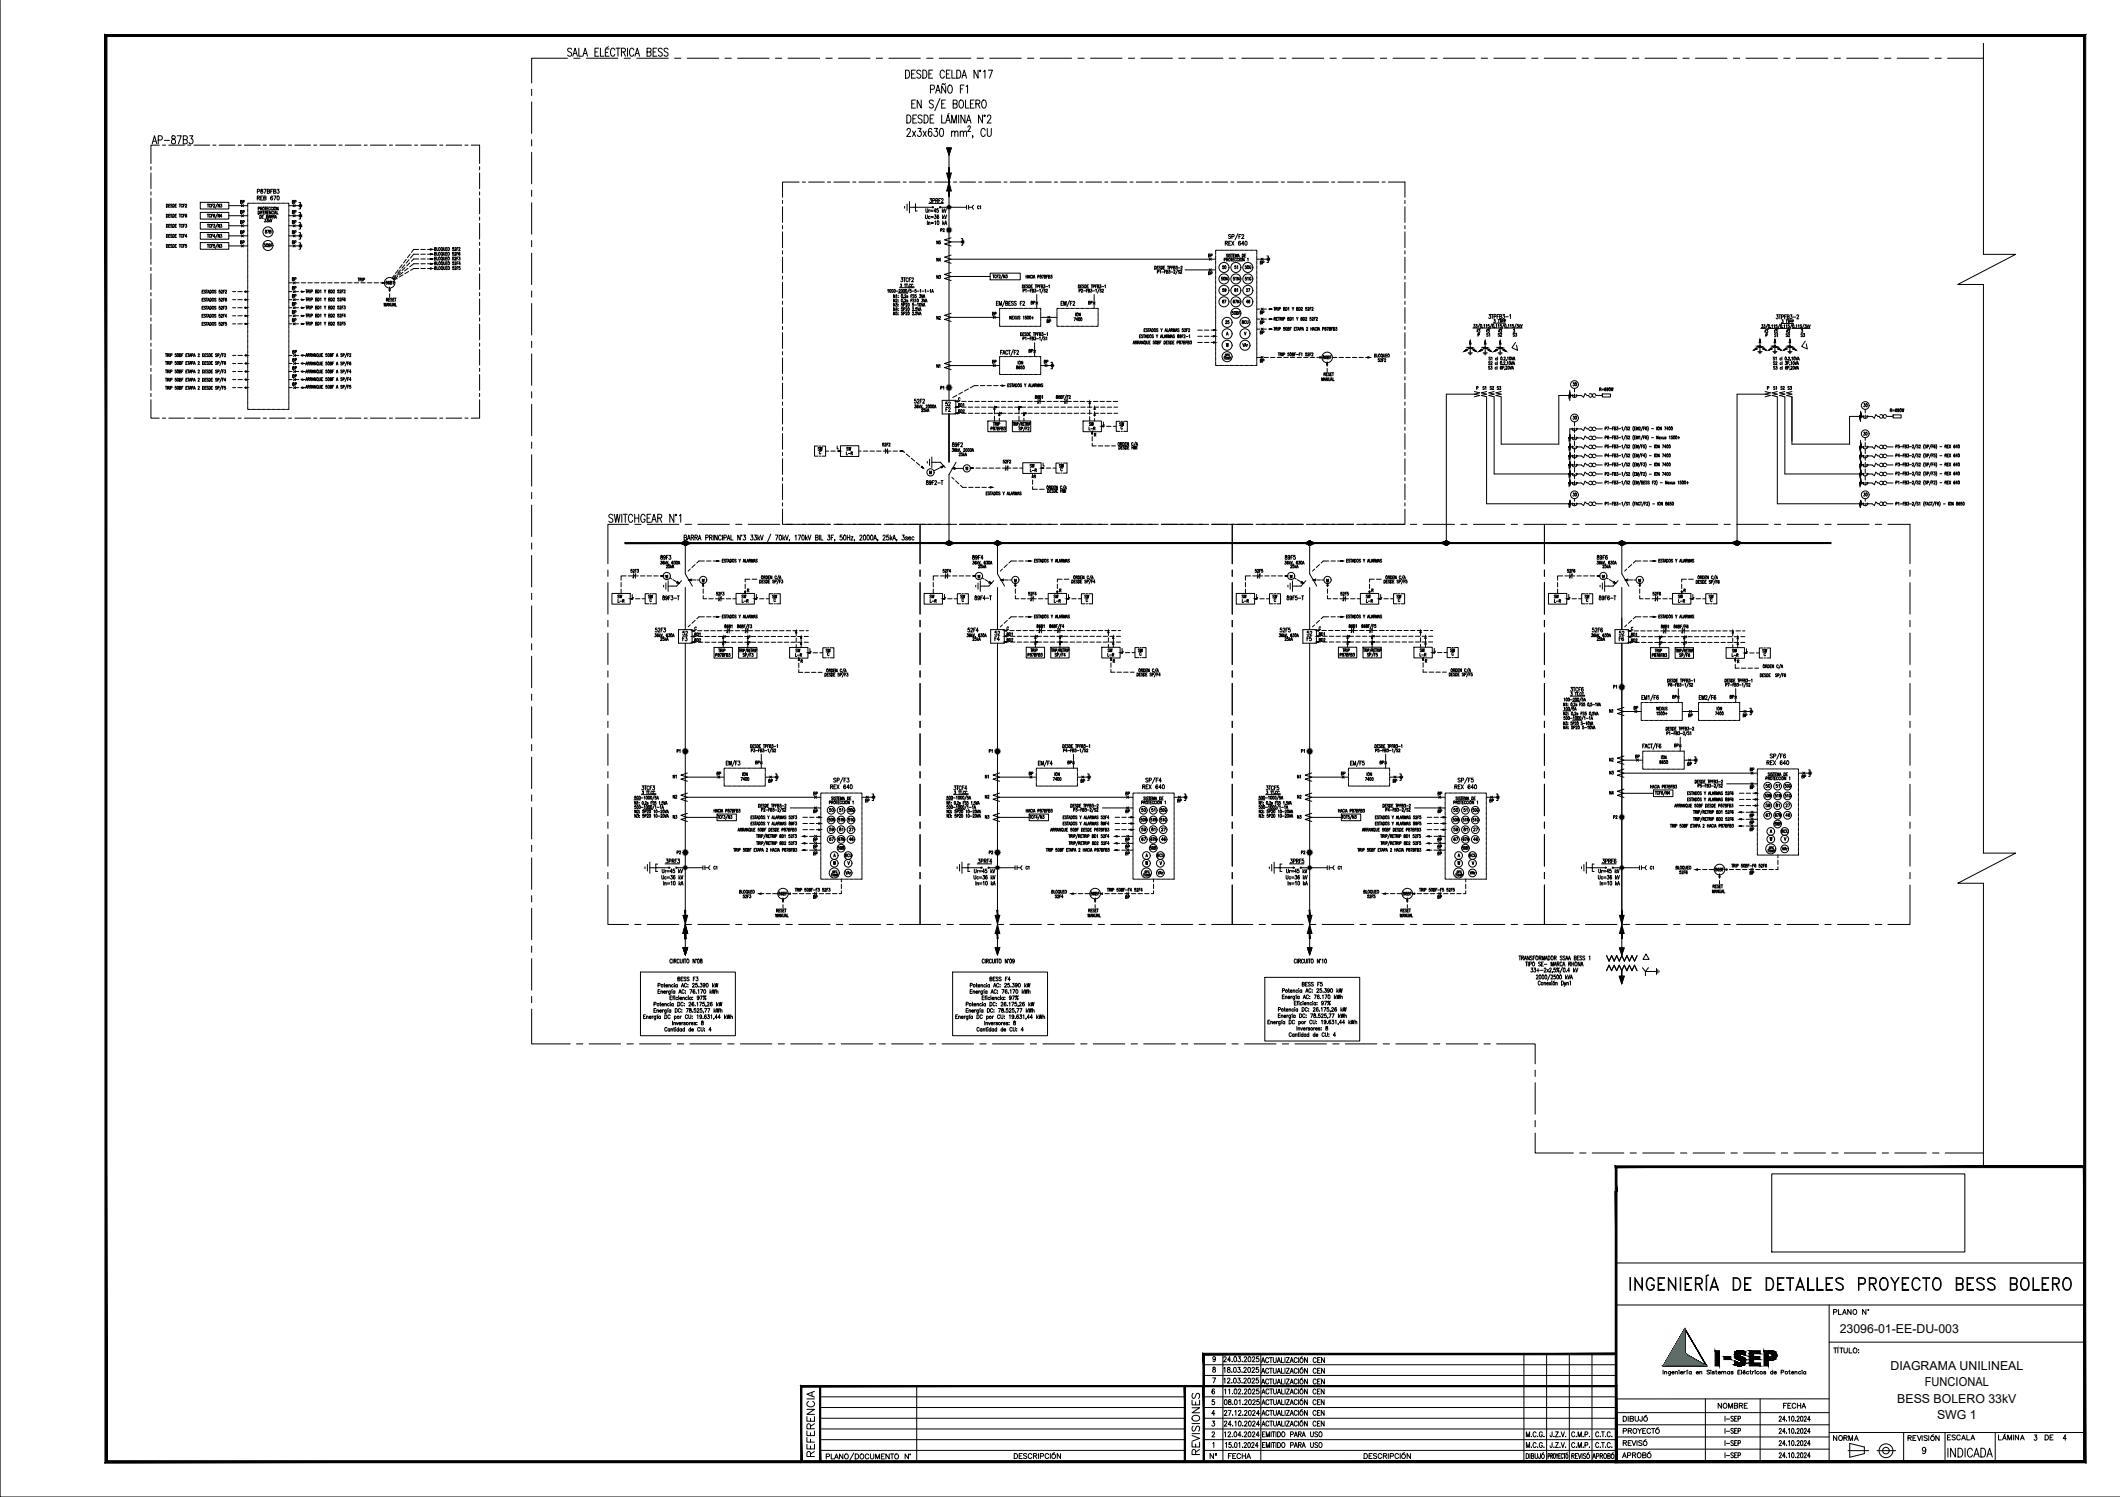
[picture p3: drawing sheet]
<svg xmlns="http://www.w3.org/2000/svg" width="841mm" height="594mm" viewBox="0 0 841 594" stroke-linecap="round" stroke-linejoin="round" font-family="sans-serif">
<defs><g id="words">
<text font-size="10.6" x="645.6" y="513.3">INGENIERÍA DE DETALLES PROYECTO BESS BOLERO</text>
<text font-size="6.6" x="59.6" y="58.2">AP-87B3</text>
<g font-size="6.2">
<text x="324.2" y="579.3" transform="rotate(-90 324.2 579.3)">REFERENCIA</text>
<text x="477" y="578.6" transform="rotate(-90 477 578.6)">REVISIONES</text>
</g>
<g font-size="5.3">
<text x="680.9" y="560.2">NOMBRE</text>
<text x="706.6" y="560.2">FECHA</text>
<text x="643.1" y="565.1">DIBUJÓ</text>
<text x="726.4" y="572.9">NORMA</text>
<text x="792" y="572.6">LÁMINA</text>
<text x="642.8" y="579.6">APROBÓ</text>
</g>
<g font-size="4.9">
<text x="726.4" y="522.8">PLANO N°</text>
<text x="729.8" y="529">23096-01-EE-DU-003</text>
<text x="750" y="543.6">DIAGRAMA UNILINEAL</text>
<text x="763.6" y="550.1">FUNCIONAL</text>
<text x="752.7" y="556.7">BESS BOLERO 33kV</text>
<text x="768.5" y="563.2">SWG 1</text>
<text x="771.9" y="572.6">ESCALA</text>
<text x="810.3" y="572.6">DE</text>
<text x="479.1" y="580">Nº</text>
<text x="486.5" y="580">FECHA</text>
</g>
<g font-size="4.4">
<text x="94.5" y="86.1">BP</text>
<text x="115" y="86.1">BP</text>
<text x="94.5" y="98.1">BP</text>
<text x="115" y="98.1">BP</text>
<text x="370.8" y="98.1">N5</text>
<text x="478.7" y="103.4">BP</text>
<text x="484" y="107.9">50</text>
<text x="502.7" y="106.2" transform="rotate(-90 502.7 106.2)">BP</text>
<text x="370.8" y="111.8">N3</text>
<text x="478.7" y="110.4">BP</text>
<text x="484" y="117.1">59</text>
<text x="493.5" y="117.1">27</text>
<text x="408.2" y="122.1">BP</text>
<text x="431.1" y="122.1">BP</text>
<text x="499.2" y="125.9">BP</text>
<text x="370.8" y="128.1">N2</text>
<text x="485.4" y="129.8">25</text>
<text x="499.2" y="129.8">BP</text>
<text x="588.8" y="134.8">S1</text>
<text x="596.9" y="134.8" transform="rotate(-90 596.9 134.8)">S2</text>
<text x="602.9" y="134.8" transform="rotate(-90 602.9 134.8)">S3</text>
<text x="590.2" y="155.9">S2</text>
<text x="593" y="155.9">S3</text>
<text x="623" y="154.5">30</text>
<text x="705.6" y="155.9">S2</text>
<text x="711.9" y="155.9" transform="rotate(-90 711.9 155.9)">S3</text>
<text x="374.3" y="164.4">F2</text>
<text x="376.8" y="178.5">89F2</text>
<text x="623" y="198.3">30</text>
<text x="741.9" y="198.3" transform="rotate(-90 741.9 198.3)">30</text>
<text x="258.9" y="251.9">52F3</text>
<text x="506.9" y="251.9">52F5</text>
<text x="269.9" y="255.4">F3</text>
<text x="269.9" y="253.3">52</text>
<text x="393.7" y="255.4">F4</text>
<text x="393.7" y="253.3">52</text>
<text x="517.5" y="255.4">F5</text>
<text x="517.5" y="253.3">52</text>
<text x="641.3" y="255.4">F6</text>
<text x="641.3" y="253.3">52</text>
<text x="438.5" y="260">SW</text>
<text x="450.8" y="260">SW</text>
<text x="562.7" y="260">SW</text>
<text x="574.7" y="260">SW</text>
<text x="668.9" y="285.7">BP</text>
<text x="690.7" y="285.7">BP</text>
<text x="667.1" y="297.7" transform="rotate(-90 667.1 297.7)">BP</text>
<text x="298.8" y="304.4">BP</text>
<text x="422.6" y="304.4">BP</text>
<text x="546.5" y="304.4">BP</text>
<text x="637.5" y="303.4">N2</text>
<text x="668.5" y="305.2">BP</text>
<text x="269.5" y="310.1" transform="rotate(-90 269.5 310.1)">N1</text>
<text x="307.6" y="311.9" transform="rotate(-90 307.6 311.9)">BP</text>
<text x="389.8" y="310.1">N1</text>
<text x="431.4" y="311.9" transform="rotate(-90 431.4 311.9)">BP</text>
<text x="551.7" y="311.9">BP</text>
<text x="693.6" y="307.3">BP</text>
<text x="714" y="310.1">BP</text>
<text x="325.6" y="316.8" transform="rotate(-90 325.6 316.8)">BP</text>
<text x="445.9" y="316.8">BP</text>
<text x="573.3" y="316.8" transform="rotate(-90 573.3 316.8)">BP</text>
<text x="693.6" y="314.3">BP</text>
<text x="325.6" y="323.8" transform="rotate(-90 325.6 323.8)">BP</text>
<text x="342.5" y="319.6">BP</text>
<text x="445.9" y="323.8">BP</text>
<text x="466.4" y="319.6">BP</text>
<text x="573.3" y="323.8" transform="rotate(-90 573.3 323.8)">BP</text>
<text x="590.2" y="319.6">BP</text>
<text x="693.2" y="325.6">BP</text>
<text x="321.7" y="335.1">BP</text>
<text x="445.6" y="335.1">BP</text>
<text x="569.4" y="335.1">BP</text>
</g>
<g font-size="4">
<text x="94.5" y="81.8">BP</text>
<text x="115" y="81.8">BP</text>
<text x="387" y="84">C1</text>
<text x="94.5" y="90">BP</text>
<text x="115" y="90">BP</text>
<text x="94.5" y="93.8">BP</text>
<text x="115" y="93.8">BP</text>
<text x="372.2" y="93.1">P2</text>
<text x="370.8" y="104.8">N4</text>
<text x="492.1" y="107.9" transform="rotate(-90 492.1 107.9)">51</text>
<text x="115" y="112.5">BP</text>
<text x="115" y="116.1">BP</text>
<text x="115" y="119.2">BP</text>
<text x="492.1" y="117.1" transform="rotate(-90 492.1 117.1)">81</text>
<text x="115" y="122.4">BP</text>
<text x="115" y="125.6">BP</text>
<text x="484" y="121.4">67</text>
<text x="488.2" y="121.4">67N</text>
<text x="493.5" y="121.4">46</text>
<text x="115" y="128.8">BP</text>
<text x="393" y="126.3">BP</text>
<text x="414.5" y="129.1">BP</text>
<text x="499.2" y="133.7">BP</text>
<text x="703.1" y="134.8">S1</text>
<text x="707.7" y="134.8">S2</text>
<text x="713.7" y="134.8">S3</text>
<text x="115.4" y="141.5">BP</text>
<text x="407.5" y="141.1">BP</text>
<text x="485.4" y="138.6">W</text>
<text x="115.4" y="144.6">BP</text>
<text x="115.4" y="147.8">BP</text>
<text x="370.8" y="147.1">N1</text>
<text x="393" y="145.3">BP</text>
<text x="413.5" y="145.3">BP</text>
<text x="499.2" y="145">BP</text>
<text x="115.4" y="151">BP</text>
<text x="115.4" y="154.2">BP</text>
<text x="372.2" y="155.6">P1</text>
<text x="590.5" y="155.9" transform="rotate(-90 590.5 155.9)">S1</text>
<text x="705.9" y="155.9" transform="rotate(-90 705.9 155.9)">S1</text>
<text x="623" y="167.6">30</text>
<text x="738.4" y="162.6">30</text>
<text x="431.1" y="170">SW</text>
<text x="431.1" y="171.8">L-R</text>
<text x="443.1" y="170">SW</text>
<text x="738.4" y="173.9">30</text>
<text x="323.5" y="179.9">SW</text>
<text x="335.1" y="179.9">SW</text>
<text x="407.8" y="186.6">SW</text>
<text x="407.8" y="188.4">L-R</text>
<text x="419.5" y="186.6">SW</text>
<text x="244.1" y="238.5">SW</text>
<text x="256.5" y="238.5">SW</text>
<text x="293.5" y="238.5">SW</text>
<text x="305.5" y="238.5">SW</text>
<text x="367.9" y="238.5">SW</text>
<text x="380.3" y="238.5">SW</text>
<text x="417.3" y="238.5">SW</text>
<text x="429.3" y="238.5">SW</text>
<text x="491.8" y="238.5">SW</text>
<text x="504.1" y="238.5">SW</text>
<text x="541.2" y="238.5">SW</text>
<text x="553.2" y="238.5">SW</text>
<text x="615.6" y="238.5">SW</text>
<text x="627.9" y="238.5">SW</text>
<text x="665" y="238.5">SW</text>
<text x="677" y="238.5">SW</text>
<text x="274.8" y="255.8">BD2</text>
<text x="398.6" y="255.8">BD2</text>
<text x="522.5" y="255.8">BD2</text>
<text x="646.3" y="255.8">BD2</text>
<text x="314.7" y="260">SW</text>
<text x="314.7" y="261.8">L-R</text>
<text x="326.7" y="260">SW</text>
<text x="686.2" y="261.8">L-R</text>
<text x="686.5" y="260">SW</text>
<text x="698.5" y="260">SW</text>
<text x="642.4" y="274.5" transform="rotate(-90 642.4 274.5)">P1</text>
<text x="662.9" y="278.3">BP</text>
<text x="685.4" y="278.3">BP</text>
<text x="637.8" y="284">N1</text>
<text x="647.3" y="282.6">BP</text>
<text x="270.9" y="299.9" transform="rotate(-90 270.9 299.9)">P1</text>
<text x="391.6" y="299.9">P1</text>
<text x="518.6" y="299.9" transform="rotate(-90 518.6 299.9)">P1</text>
<text x="648.1" y="302">BP</text>
<text x="283.6" y="308.7">BP</text>
<text x="407.5" y="308.7">BP</text>
<text x="517.2" y="310.1" transform="rotate(-90 517.2 310.1)">N1</text>
<text x="531.3" y="308.7">BP</text>
<text x="637.8" y="308.3">N3</text>
<text x="266" y="317.9">N2</text>
<text x="389.8" y="317.9">N2</text>
<text x="514" y="317.9">N2</text>
<text x="637.8" y="316.4">N4</text>
<text x="699.2" y="317.5">50N</text>
<text x="699.6" y="313.6">50</text>
<text x="703.8" y="313.6">51</text>
<text x="328.1" y="323.1">50</text>
<text x="332" y="323.1">51</text>
<text x="451.9" y="323.1">50</text>
<text x="455.8" y="323.1">51</text>
<text x="575.7" y="323.1">50</text>
<text x="580" y="323.1">51</text>
<text x="699.6" y="321.4">59</text>
<text x="703.8" y="321.4">81</text>
<text x="707.7" y="321.4">27</text>
<text x="266" y="326">N3</text>
<text x="327.7" y="327">50N</text>
<text x="331.6" y="327">51N</text>
<text x="389.8" y="326">N3</text>
<text x="451.6" y="327">50N</text>
<text x="514" y="326">N3</text>
<text x="575.4" y="327">50N</text>
<text x="639.2" y="326">P2</text>
<text x="699.6" y="325.3">67</text>
<text x="707.7" y="325.3">46</text>
<text x="328.1" y="330.9">59</text>
<text x="328.1" y="334.8">67</text>
<text x="332" y="330.9">81</text>
<text x="335.8" y="330.9">27</text>
<text x="335.8" y="334.8">46</text>
<text x="451.9" y="330.9">59</text>
<text x="451.9" y="334.8">67</text>
<text x="455.8" y="330.9">81</text>
<text x="459.7" y="334.8">46</text>
<text x="460" y="330.9">27</text>
<text x="575.7" y="330.9">59</text>
<text x="575.7" y="334.8">67</text>
<text x="580" y="330.9">81</text>
<text x="583.8" y="330.9">27</text>
<text x="583.8" y="334.8">46</text>
<text x="693.2" y="330.9">BP</text>
<text x="705.9" y="331.6">BCU</text>
<text x="267.8" y="340.1">P2</text>
<text x="321.7" y="340.4">BP</text>
<text x="334.4" y="341.1">BCU</text>
<text x="391.6" y="340.1">P2</text>
<text x="445.6" y="340.4">BP</text>
<text x="458.3" y="341.1">BCU</text>
<text x="515.4" y="340.1">P2</text>
<text x="569.4" y="340.4">BP</text>
<text x="582.1" y="341.1">BCU</text>
<text x="282.2" y="346.1">C1</text>
<text x="406" y="346.1">C1</text>
<text x="529.9" y="346.1">C1</text>
<text x="653.7" y="346.1">C1</text>
<text x="458.3" y="348.2">VAr</text>
<text x="693.2" y="348.2">BP</text>
<text x="321.7" y="357.7">BP</text>
<text x="445.6" y="357.7">BP</text>
<text x="569.4" y="357.7">BP</text>
</g>
</g></defs>
<!-- layer: ACEP-E-CABLES -->
<g fill="#000" stroke="#000" stroke-width=".4">
<path d="M375.6 58.7h1.8l-.9 2.8zM271 376.1h1.8l-.9 2.8zM394.8 376.1h1.8l-.9 2.8zM518.6 376.1h1.9l-.9 2.8zM642.5 376.2h1.8l-.9 2.8zM642.4 387.4h1.9l-.9 2.9z"/>
<path d="M271.8 214.7l.3 .1zM271.6 214.8h.5z"/>
<path d="M271.8 214.7l.3 .1zM271.6 214.8h.5z"/>
<path d="M271.6 214.8h.6zM271.5 214.8h.7z"/>
<path d="M271.6 216.3h.5zM271.6 216.3h.3z"/>
<path d="M271.6 214.8h.6zM271.5 214.8h.7z"/>
<path d="M271.6 216.3h.5zM271.6 216.3h.3z"/>
<path d="M271.5 214.8l.8 .1zM271.4 214.9h.9z"/>
<path d="M271.5 216.2h.7zM271.5 216.2l.6 .1z"/>
<path d="M271.5 214.8l.8 .1zM271.4 214.9h.9z"/>
<path d="M271.5 216.2h.7zM271.5 216.2l.6 .1z"/>
<path d="M271.4 214.9l1.1 .1zM271.3 215h1.2z"/>
<path d="M271.4 216.2h.9zM271.4 216.2h.8z"/>
<path d="M271.4 214.9l1.1 .1zM271.3 215h1.2z"/>
<path d="M271.4 216.2h.9zM271.4 216.2h.8z"/>
<path d="M271.3 215l1.2 .1zM271.3 215l1.2 .1z"/>
<path d="M271.3 216.1h1.2zM271.3 216.1l1 .1z"/>
<path d="M271.3 215l1.2 .1zM271.3 215l1.2 .1z"/>
<path d="M271.3 216.1h1.2zM271.3 216.1l1 .1z"/>
<path d="M271.2 215.1l1.4 .1zM271.2 215.1l1.4 .1z"/>
<path d="M271.2 215.9h1.3zM271.2 215.9l1.3 .2z"/>
<path d="M271.2 215.1l1.4 .1zM271.2 215.1l1.4 .1z"/>
<path d="M271.2 215.9h1.3zM271.2 215.9l1.3 .2z"/>
<path d="M271.1 215.2l1.5 .2zM271.1 215.2l1.5 .2z"/>
<path d="M271.1 215.8h1.5zM271.1 215.8l1.4 .1z"/>
<path d="M271.1 215.2l1.5 .2zM271.1 215.2l1.5 .2z"/>
<path d="M271.1 215.8h1.5zM271.1 215.8l1.4 .1z"/>
<path d="M271.1 215.4l1.6 .1zM271.1 215.4l1.6 .1z"/>
<path d="M271.1 215.7h1.5zM271.1 215.7l1.5 .1z"/>
<path d="M271.1 215.4l1.6 .1zM271.1 215.4l1.6 .1z"/>
<path d="M271.1 215.7h1.5zM271.1 215.7l1.5 .1z"/>
<path d="M271.1 215.5h1.6zM271.1 215.5l1.5 .2z"/>
<path d="M271.1 215.5h1.6zM271.1 215.5l1.5 .2z"/>
<path d="M376.4 214.7l.3 .1zM376.3 214.8h.4z"/>
<path d="M376.4 214.7l.3 .1zM376.3 214.8h.4z"/>
<path d="M376.3 214.8h.5zM376.1 214.8h.7z"/>
<path d="M376.3 216.3h.4zM376.3 216.3h.3z"/>
<path d="M376.3 214.8h.5zM376.1 214.8h.7z"/>
<path d="M376.3 216.3h.4zM376.3 216.3h.3z"/>
<path d="M376.1 214.8l.9 .1zM376 214.9h1z"/>
<path d="M376.1 216.2h.7zM376.1 216.2l.6 .1z"/>
<path d="M376.1 214.8l.9 .1zM376 214.9h1z"/>
<path d="M376.1 216.2h.7zM376.1 216.2l.6 .1z"/>
<path d="M376 214.9l1.1 .1zM375.9 215h1.2z"/>
<path d="M376 216.2h1zM376 216.2h.8z"/>
<path d="M376 214.9l1.1 .1zM375.9 215h1.2z"/>
<path d="M376 216.2h1zM376 216.2h.8z"/>
<path d="M375.9 215l1.3 .1zM375.9 215l1.3 .1z"/>
<path d="M375.9 216.1h1.2zM375.9 216.1l1.1 .1z"/>
<path d="M375.9 215l1.3 .1zM375.9 215l1.3 .1z"/>
<path d="M375.9 216.1h1.2zM375.9 216.1l1.1 .1z"/>
<path d="M375.8 215.1l1.4 .1zM375.8 215.1l1.4 .1z"/>
<path d="M375.8 215.9h1.4zM375.8 215.9l1.3 .2z"/>
<path d="M375.8 215.1l1.4 .1zM375.8 215.1l1.4 .1z"/>
<path d="M375.8 215.9h1.4zM375.8 215.9l1.3 .2z"/>
<path d="M375.7 215.2l1.5 .2zM375.7 215.2l1.5 .2z"/>
<path d="M375.7 215.8h1.5zM375.7 215.8l1.5 .1z"/>
<path d="M375.7 215.2l1.5 .2zM375.7 215.2l1.5 .2z"/>
<path d="M375.7 215.8h1.5zM375.7 215.8l1.5 .1z"/>
<path d="M375.7 215.4l1.6 .1zM375.7 215.4l1.6 .1z"/>
<path d="M375.7 215.7h1.5zM375.7 215.7l1.5 .1z"/>
<path d="M375.7 215.4l1.6 .1zM375.7 215.4l1.6 .1z"/>
<path d="M375.7 215.7h1.5zM375.7 215.7l1.5 .1z"/>
<path d="M375.7 215.5h1.6zM375.7 215.5l1.5 .2z"/>
<path d="M375.7 215.5h1.6zM375.7 215.5l1.5 .2z"/>
<path d="M395.6 214.7l.3 .1zM395.5 214.8h.4z"/>
<path d="M395.6 214.7l.3 .1zM395.5 214.8h.4z"/>
<path d="M395.5 214.8h.6zM395.4 214.8h.7z"/>
<path d="M395.5 216.3h.4zM395.5 216.3h.3z"/>
<path d="M395.5 214.8h.6zM395.4 214.8h.7z"/>
<path d="M395.5 216.3h.4zM395.5 216.3h.3z"/>
<path d="M395.4 214.8l.8 .1zM395.2 214.9h1z"/>
<path d="M395.4 216.2h.7zM395.4 216.2l.5 .1z"/>
<path d="M395.4 214.8l.8 .1zM395.2 214.9h1z"/>
<path d="M395.4 216.2h.7zM395.4 216.2l.5 .1z"/>
<path d="M395.2 214.9l1.1 .1zM395.1 215h1.2z"/>
<path d="M395.2 216.2h1zM395.2 216.2h.9z"/>
<path d="M395.2 214.9l1.1 .1zM395.1 215h1.2z"/>
<path d="M395.2 216.2h1zM395.2 216.2h.9z"/>
<path d="M395.1 215l1.3 .1zM395.1 215l1.3 .1z"/>
<path d="M395.1 216.1h1.2zM395.1 216.1l1.1 .1z"/>
<path d="M395.1 215l1.3 .1zM395.1 215l1.3 .1z"/>
<path d="M395.1 216.1h1.2zM395.1 216.1l1.1 .1z"/>
<path d="M395 215.1l1.4 .1zM395 215.1l1.4 .1z"/>
<path d="M395 215.9h1.4zM395 215.9l1.3 .2z"/>
<path d="M395 215.1l1.4 .1zM395 215.1l1.4 .1z"/>
<path d="M395 215.9h1.4zM395 215.9l1.3 .2z"/>
<path d="M395 215.2l1.5 .2zM395 215.2l1.5 .2z"/>
<path d="M395 215.8h1.4zM395 215.8l1.4 .1z"/>
<path d="M395 215.2l1.5 .2zM395 215.2l1.5 .2z"/>
<path d="M395 215.8h1.4zM395 215.8l1.4 .1z"/>
<path d="M394.9 215.4l1.6 .1zM394.9 215.4l1.6 .1z"/>
<path d="M394.9 215.7h1.6zM394.9 215.7l1.5 .1z"/>
<path d="M394.9 215.4l1.6 .1zM394.9 215.4l1.6 .1z"/>
<path d="M394.9 215.7h1.6zM394.9 215.7l1.5 .1z"/>
<path d="M394.9 215.5h1.6zM394.9 215.5l1.6 .2z"/>
<path d="M394.9 215.5h1.6zM394.9 215.5l1.6 .2z"/>
<path d="M519.5 214.7l.3 .1zM519.3 214.8h.5z"/>
<path d="M519.5 214.7l.3 .1zM519.3 214.8h.5z"/>
<path d="M519.3 214.8h.6zM519.2 214.8h.7z"/>
<path d="M519.3 216.3h.5zM519.3 216.3h.3z"/>
<path d="M519.3 214.8h.6zM519.2 214.8h.7z"/>
<path d="M519.3 216.3h.5zM519.3 216.3h.3z"/>
<path d="M519.2 214.8l.8 .1zM519.1 214.9h.9z"/>
<path d="M519.2 216.2h.7zM519.2 216.2l.6 .1z"/>
<path d="M519.2 214.8l.8 .1zM519.1 214.9h.9z"/>
<path d="M519.2 216.2h.7zM519.2 216.2l.6 .1z"/>
<path d="M519.1 214.9l1 .1zM519 215h1.1z"/>
<path d="M519.1 216.2h.9zM519.1 216.2h.8z"/>
<path d="M519.1 214.9l1 .1zM519 215h1.1z"/>
<path d="M519.1 216.2h.9zM519.1 216.2h.8z"/>
<path d="M519 215l1.2 .1zM519 215l1.2 .1z"/>
<path d="M519 216.1h1.1zM519 216.1l1 .1z"/>
<path d="M519 215l1.2 .1zM519 215l1.2 .1z"/>
<path d="M519 216.1h1.1zM519 216.1l1 .1z"/>
<path d="M518.9 215.1l1.4 .1zM518.9 215.1l1.4 .1z"/>
<path d="M518.9 215.9h1.3zM518.9 215.9l1.2 .2z"/>
<path d="M518.9 215.1l1.4 .1zM518.9 215.1l1.4 .1z"/>
<path d="M518.9 215.9h1.3zM518.9 215.9l1.2 .2z"/>
<path d="M518.8 215.2l1.5 .2zM518.8 215.2l1.5 .2z"/>
<path d="M518.8 215.8h1.5zM518.8 215.8l1.4 .1z"/>
<path d="M518.8 215.2l1.5 .2zM518.8 215.2l1.5 .2z"/>
<path d="M518.8 215.8h1.5zM518.8 215.8l1.4 .1z"/>
<path d="M518.8 215.4l1.5 .1zM518.8 215.4l1.5 .1z"/>
<path d="M518.8 215.7h1.5zM518.8 215.7l1.5 .1z"/>
<path d="M518.8 215.4l1.5 .1zM518.8 215.4l1.5 .1z"/>
<path d="M518.8 215.7h1.5zM518.8 215.7l1.5 .1z"/>
<path d="M518.8 215.5h1.5zM518.8 215.5l1.5 .2z"/>
<path d="M518.8 215.5h1.5zM518.8 215.5l1.5 .2z"/>
<path d="M573.7 214.7l.3 .1zM573.5 214.8h.5z"/>
<path d="M573.7 214.7l.3 .1zM573.5 214.8h.5z"/>
<path d="M573.5 214.8h.6zM573.4 214.8h.7z"/>
<path d="M573.5 216.3h.5zM573.5 216.3h.3z"/>
<path d="M573.5 214.8h.6zM573.4 214.8h.7z"/>
<path d="M573.5 216.3h.5zM573.5 216.3h.3z"/>
<path d="M573.4 214.8l.8 .1zM573.3 214.9h.9z"/>
<path d="M573.4 216.2h.7zM573.4 216.2l.6 .1z"/>
<path d="M573.4 214.8l.8 .1zM573.3 214.9h.9z"/>
<path d="M573.4 216.2h.7zM573.4 216.2l.6 .1z"/>
<path d="M573.3 214.9l1.1 .1zM573.2 215h1.2z"/>
<path d="M573.3 216.2h.9zM573.3 216.2h.8z"/>
<path d="M573.3 214.9l1.1 .1zM573.2 215h1.2z"/>
<path d="M573.3 216.2h.9zM573.3 216.2h.8z"/>
<path d="M573.2 215l1.2 .1zM573.2 215l1.2 .1z"/>
<path d="M573.2 216.1h1.2zM573.2 216.1l1 .1z"/>
<path d="M573.2 215l1.2 .1zM573.2 215l1.2 .1z"/>
<path d="M573.2 216.1h1.2zM573.2 216.1l1 .1z"/>
<path d="M573.1 215.1l1.4 .1zM573.1 215.1l1.4 .1z"/>
<path d="M573.1 215.9h1.3zM573.1 215.9l1.3 .2z"/>
<path d="M573.1 215.1l1.4 .1zM573.1 215.1l1.4 .1z"/>
<path d="M573.1 215.9h1.3zM573.1 215.9l1.3 .2z"/>
<path d="M573 215.2l1.6 .2zM573 215.2l1.6 .2z"/>
<path d="M573 215.8h1.5zM573 215.8l1.4 .1z"/>
<path d="M573 215.2l1.6 .2zM573 215.2l1.6 .2z"/>
<path d="M573 215.8h1.5zM573 215.8l1.4 .1z"/>
<path d="M573 215.4l1.6 .1zM573 215.4l1.6 .1z"/>
<path d="M573 215.7h1.6zM573 215.7l1.5 .1z"/>
<path d="M573 215.4l1.6 .1zM573 215.4l1.6 .1z"/>
<path d="M573 215.7h1.6zM573 215.7l1.5 .1z"/>
<path d="M573 215.5h1.6zM573 215.5l1.6 .2z"/>
<path d="M573 215.5h1.6zM573 215.5l1.6 .2z"/>
<path d="M643.3 214.7l.3 .1zM643.2 214.8h.4z"/>
<path d="M643.3 214.7l.3 .1zM643.2 214.8h.4z"/>
<path d="M643.2 214.8h.5zM643 214.8h.7z"/>
<path d="M643.2 216.3h.4zM643.2 216.3h.3z"/>
<path d="M643.2 214.8h.5zM643 214.8h.7z"/>
<path d="M643.2 216.3h.4zM643.2 216.3h.3z"/>
<path d="M643 214.8l.9 .1zM642.9 214.9h1z"/>
<path d="M643 216.2h.7zM643 216.2l.6 .1z"/>
<path d="M643 214.8l.9 .1zM642.9 214.9h1z"/>
<path d="M643 216.2h.7zM643 216.2l.6 .1z"/>
<path d="M642.9 214.9l1.1 .1zM642.8 215h1.2z"/>
<path d="M642.9 216.2h1zM642.9 216.2h.8z"/>
<path d="M642.9 214.9l1.1 .1zM642.8 215h1.2z"/>
<path d="M642.9 216.2h1zM642.9 216.2h.8z"/>
<path d="M642.8 215l1.3 .1zM642.8 215l1.3 .1z"/>
<path d="M642.8 216.1h1.2zM642.8 216.1l1.1 .1z"/>
<path d="M642.8 215l1.3 .1zM642.8 215l1.3 .1z"/>
<path d="M642.8 216.1h1.2zM642.8 216.1l1.1 .1z"/>
<path d="M642.7 215.1l1.4 .1zM642.7 215.1l1.4 .1z"/>
<path d="M642.7 215.9h1.4zM642.7 215.9l1.3 .2z"/>
<path d="M642.7 215.1l1.4 .1zM642.7 215.1l1.4 .1z"/>
<path d="M642.7 215.9h1.4zM642.7 215.9l1.3 .2z"/>
<path d="M642.6 215.2l1.6 .2zM642.6 215.2l1.6 .2z"/>
<path d="M642.6 215.8h1.5zM642.6 215.8l1.5 .1z"/>
<path d="M642.6 215.2l1.6 .2zM642.6 215.2l1.6 .2z"/>
<path d="M642.6 215.8h1.5zM642.6 215.8l1.5 .1z"/>
<path d="M642.6 215.4l1.6 .1zM642.6 215.4l1.6 .1z"/>
<path d="M642.6 215.7h1.6zM642.6 215.7l1.5 .1z"/>
<path d="M642.6 215.4l1.6 .1zM642.6 215.4l1.6 .1z"/>
<path d="M642.6 215.7h1.6zM642.6 215.7l1.5 .1z"/>
<path d="M642.6 215.5h1.6zM642.6 215.5l1.6 .2z"/>
<path d="M642.6 215.5h1.6zM642.6 215.5l1.6 .2z"/>
<path d="M689 214.7l.3 .1zM688.9 214.8h.4z"/>
<path d="M689 214.7l.3 .1zM688.9 214.8h.4z"/>
<path d="M688.9 214.8h.6zM688.7 214.8h.8z"/>
<path d="M688.9 216.3h.4zM688.9 216.3h.3z"/>
<path d="M688.9 214.8h.6zM688.7 214.8h.8z"/>
<path d="M688.9 216.3h.4zM688.9 216.3h.3z"/>
<path d="M688.7 214.8l.9 .1zM688.6 214.9h1z"/>
<path d="M688.7 216.2h.8zM688.7 216.2l.6 .1z"/>
<path d="M688.7 214.8l.9 .1zM688.6 214.9h1z"/>
<path d="M688.7 216.2h.8zM688.7 216.2l.6 .1z"/>
<path d="M688.6 214.9l1.1 .1zM688.5 215h1.2z"/>
<path d="M688.6 216.2h1zM688.6 216.2h.9z"/>
<path d="M688.6 214.9l1.1 .1zM688.5 215h1.2z"/>
<path d="M688.6 216.2h1zM688.6 216.2h.9z"/>
<path d="M688.5 215l1.3 .1zM688.5 215l1.3 .1z"/>
<path d="M688.5 216.1h1.2zM688.5 216.1l1.1 .1z"/>
<path d="M688.5 215l1.3 .1zM688.5 215l1.3 .1z"/>
<path d="M688.5 216.1h1.2zM688.5 216.1l1.1 .1z"/>
<path d="M688.4 215.1l1.4 .1zM688.4 215.1l1.4 .1z"/>
<path d="M688.4 215.9h1.4zM688.4 215.9l1.3 .2z"/>
<path d="M688.4 215.1l1.4 .1zM688.4 215.1l1.4 .1z"/>
<path d="M688.4 215.9h1.4zM688.4 215.9l1.3 .2z"/>
<path d="M688.4 215.2l1.5 .2zM688.4 215.2l1.5 .2z"/>
<path d="M688.4 215.8h1.4zM688.4 215.8l1.4 .1z"/>
<path d="M688.4 215.2l1.5 .2zM688.4 215.2l1.5 .2z"/>
<path d="M688.4 215.8h1.4zM688.4 215.8l1.4 .1z"/>
<path d="M688.3 215.4l1.6 .1zM688.3 215.4l1.6 .1z"/>
<path d="M688.3 215.7h1.6zM688.3 215.7l1.5 .1z"/>
<path d="M688.3 215.4l1.6 .1zM688.3 215.4l1.6 .1z"/>
<path d="M688.3 215.7h1.6zM688.3 215.7l1.5 .1z"/>
<path d="M688.3 215.5h1.6zM688.3 215.5l1.6 .2z"/>
<path d="M688.3 215.5h1.6zM688.3 215.5l1.6 .2z"/>
</g>
<g fill="none" stroke="#000" stroke-width=".4">
<path d="M375.6 58.7h1.8l-.9 2.8zM376.5 61.5v97.4M363.3 82.3h6.5M373.2 82.3h10.3M384.2 82.2h1.6M584.9 156.4h-11.1v59.1M700.2 156.4h-11.1v59.1M376.5 164.3v19.2M376.5 188.3v27.2M271.9 215.5v12.2M395.7 215.5v12.2M519.6 215.5v12.2"/>
<path d="M643.4 215.5v12.2M271.9 233.1v16.8M395.7 233.1v16.8M519.6 233.1v16.8M643.4 233.1v16.8M271.9 255.3v120.8M395.7 255.3v120.8M519.6 255.3v120.8M643.4 255.3v120.9M260.3 344.4h4.9M268.6 344.4h10.2M279.6 344.4h1.6"/>
<path d="M384.1 344.4h5M392.4 344.4h10.3M403.5 344.4h1.5M508 344.4h4.9M516.3 344.4h10.2M527.3 344.4h1.5M631.8 344.4h5M640.1 344.4h10.3M651.2 344.4h1.5M271 376.1h1.8l-.9 2.8zM394.8 376.1h1.8l-.9 2.8zM518.6 376.1h1.9l-.9 2.8z"/>
<path d="M642.5 376.2h1.8l-.9 2.8zM254.1 385.8h37.6v25.2h-37.6zM377.9 385.8h37.7v25.2h-37.7zM501.8 387.9h37.6v25.2h-37.6zM642.4 387.4h1.9l-.9 2.9z"/>
<circle cx="271.9" cy="215.5" r=".79"/>
<circle cx="376.5" cy="215.5" r=".79"/>
<circle cx="395.7" cy="215.5" r=".79"/>
<circle cx="519.5" cy="215.5" r=".79"/>
<circle cx="573.8" cy="215.5" r=".8"/>
<circle cx="643.4" cy="215.5" r=".79"/>
<circle cx="689.1" cy="215.5" r=".8"/>
</g>
<!-- layer: ACEP-E-EQUIPOS -->
<g fill="none" stroke="#000" stroke-width=".4">
<path d="M358.9 81.9v.7M359.8 80.9v2.7M360.8 82.3h2.4M360.8 80v4.5M363.2 80.8v2.9h.7M377.3 94.4l-2.6 .8 2.6 .8-2.6 .8 2.6 .8M381.3 94.7h.6v2.6h-.6M383.5 81.5v1.5M384.2 81.5v1.5M377.3 108.1l-2.6 .8 2.6 .8-2.6 .8 2.6 .9M377.3 101.2l-2.6 .8 2.6 .9-2.6 .8 2.6 .8M377.3 124.3l-2.6 .8 2.6 .8-2.6 .8 2.6 .9"/>
<path d="M481.4 133.3l.9 .1-.9 .2zM481.4 130.8l.9 .2-.9 .2zM481.4 135.7l.9 .2-.9 .2zM377.3 143.4l-2.6 .9 2.6 .8-2.6 .8 2.6 .8M379.2 159.3l.8-.2v.4zM397.5 152.8l.9 .2-.9 .2zM411.8 158.4v1.8M412.6 158.4v1.8M412.8 158.5l-1.2 1.6M422.5 158.4v1.8M423.3 158.4v1.8M423.5 158.5l-1.2 1.6"/>
<path d="M432.3 159.3l.2 .8h-.4zM584.9 155.4l2.1 .5-2.1 .5 2.1 .5-2.1 .6M587.7 156.9l2 .6M590.6 156.9l2.1 .6M593.4 156.9l2.1 .6M623.8 157.4l1 .3 .6-.3M630.5 156.4a.71 .71 0 0 1 1.1 .2 .71 .71 0 0 1-.5 1 .71 .71 0 0 1-.9-.7h-.6l-.8-.7-.6 1.4-.9-.7h-1.6M633.1 156.9a.71 .71 0 0 0-.9-.7 .71 .71 0 0 0-.4 1.1 .71 .71 0 0 0 1.1 .2M700.2 155.4l2.1 .5-2.1 .5 2.1 .5-2.1 .6M703 156.9l2.1 .6M706 156.9l2.1 .6M708.8 156.9l2.1 .6"/>
<path d="M373.8 164.3v-5.4h5.4v5.4M379.2 164l.8-.2v.4zM379.2 161.6l.8-.2v.4zM394.5 161.6l.2 .8h-.4zM394.5 161.6l.8-.2v.4zM396.5 164l.1 .8h-.3zM396.5 164l.8-.2v.4zM404.2 161.6l.2 .8h-.3zM404.2 161.6l.9-.2v.4zM406.2 164l.2 .8h-.4zM406.2 164l.8-.2v.4zM434.2 161.6l.2 .8h-.3z"/>
<path d="M434.2 164l.2 .8h-.3zM436.9 169.2l.8-.2v.4zM623.8 177.8l1 .3 .6-.3M623.8 174.3l1 .3 .6-.3M623.8 170.7l1 .3 .6-.3M630.5 176.8a.71 .71 0 0 1 1.1 .2 .71 .71 0 0 1-.5 1 .71 .71 0 0 1-.8-.6h-.7l-.8-.8-.6 1.5-.8-.7h-1.7M630.5 173.2a.71 .71 0 0 1 1.1 .3 .71 .71 0 0 1-.5 1 .71 .71 0 0 1-.8-.7h-.7l-.8-.7-.6 1.4-.8-.7h-1.7M630.5 169.6a.71 .71 0 0 1 1.1 .3 .71 .71 0 0 1-.5 1 .71 .71 0 0 1-.8-.7h-.7l-.8-.7-.6 1.4-.8-.7h-1.7M633.1 177.4a.71 .71 0 0 0-.9-.7 .71 .71 0 0 0-.4 1 .71 .71 0 0 0 1.1 .2M633.1 173.8a.71 .71 0 0 0-.9-.7 .71 .71 0 0 0-.4 1 .71 .71 0 0 0 1.1 .2M633.1 170.2a.71 .71 0 0 0-.9-.7 .71 .71 0 0 0-.4 1 .71 .71 0 0 0 1.1 .3M739.1 177.8l1 .3 .7-.3"/>
<path d="M739.1 165.7l1 .3 .7-.3M745.8 164.7a.71 .71 0 0 1 1.1 .2 .71 .71 0 0 1-.4 1 .71 .71 0 0 1-.9-.7l-.6 .1-.9-.7-.5 1.4-.9-.7h-1.7M745.9 176.8a.71 .71 0 0 1 1 .2 .71 .71 0 0 1-.4 1 .71 .71 0 0 1-.9-.6h-.6l-.9-.8-.5 1.5-.9-.7h-1.7M748.4 165.2a.71 .71 0 0 0-.8-.6 .71 .71 0 0 0-.5 1 .71 .71 0 0 0 1.1 .2M748.5 177.4a.71 .71 0 0 0-.9-.7 .71 .71 0 0 0-.5 1 .71 .71 0 0 0 1.1 .2M367.9 183.1v.7M368.8 182.2v2.5M369.7 183.5h3.3l2 2.1M369.7 181.4v4.2M373.3 185.1l1-.2-.6 .8zM379.3 183.5l-2.8 4.8M623.8 188.6l1 .3 .6-.3"/>
<path d="M623.8 181.4l.6 .3 1-.3M623.8 185l1 .3 .6-.3M623.8 192.1l1 .3 .6-.3M625.7 188.1h1.6l.9 .7 .6-1.4 .8 .7h.6M630.5 199.4a.71 .71 0 0 1 1.1 .2 .71 .71 0 0 1-.5 1 .71 .71 0 0 1-.9-.7h-.6l-.8-.7-.6 1.4-.9-.7h-1.6M630.5 187.5a.71 .71 0 0 1 1.1 .3 .71 .71 0 0 1-.5 1 .71 .71 0 0 1-.9-.7M630.5 180.4a.71 .71 0 0 1 1.1 .2 .71 .71 0 0 1-.5 1 .71 .71 0 0 1-.8-.7h-.7l-.8-.7-.6 1.4-.8-.7h-1.7M630.5 184a.71 .71 0 0 1 1.1 .2 .71 .71 0 0 1-.5 1 .71 .71 0 0 1-.8-.7h-.7l-.8-.7-.6 1.4-.8-.7h-1.7M630.5 191.1a.71 .71 0 0 1 1.1 .2 .71 .71 0 0 1-.5 1.1 .71 .71 0 0 1-.8-.7h-.7l-.8-.7-.6 1.4-.8-.7h-1.7M633.1 188.1a.71 .71 0 0 0-.9-.7 .71 .71 0 0 0-.5 1 .71 .71 0 0 0 1.1 .2M633.1 199.9a.71 .71 0 0 0-.9-.7 .71 .71 0 0 0-.4 1 .71 .71 0 0 0 1.1 .3M633.1 180.9a.71 .71 0 0 0-.9-.7 .71 .71 0 0 0-.4 1 .71 .71 0 0 0 1.1 .3"/>
<path d="M633.1 184.5a.71 .71 0 0 0-.9-.7 .71 .71 0 0 0-.4 1 .71 .71 0 0 0 1.1 .3M633.1 191.7a.71 .71 0 0 0-.9-.7 .71 .71 0 0 0-.4 1 .71 .71 0 0 0 1.1 .2M739.1 185l1 .3 .7-.3M739.1 181.4l.7 .3 1-.3M739.1 188.6l1 .3 .7-.3M739.1 192.1l1 .3 .7-.3M741 188.1h1.7l.9 .7 .5-1.4 .9 .7h.6M745.8 199.4a.71 .71 0 0 1 1.1 .2 .71 .71 0 0 1-.4 1 .71 .71 0 0 1-.9-.7h-.6l-.9-.7-.5 1.4-.9-.7h-1.7M745.9 184a.71 .71 0 0 1 1 .2 .71 .71 0 0 1-.4 1 .71 .71 0 0 1-.9-.7h-.6l-.9-.7-.5 1.4-.9-.7h-1.7M745.9 180.4a.71 .71 0 0 1 1 .2 .71 .71 0 0 1-.4 1 .71 .71 0 0 1-.9-.7h-.6l-.9-.7-.5 1.4-.9-.7h-1.7M745.9 187.5a.71 .71 0 0 1 1 .3 .71 .71 0 0 1-.4 1 .71 .71 0 0 1-.9-.7M745.9 191.1a.71 .71 0 0 1 1 .2 .71 .71 0 0 1-.4 1.1 .71 .71 0 0 1-.9-.7h-.6l-.9-.7-.5 1.4-.9-.7h-1.7"/>
<path d="M748.4 199.9a.71 .71 0 0 0-.8-.7 .71 .71 0 0 0-.5 1 .71 .71 0 0 0 1.1 .3M748.5 184.5a.71 .71 0 0 0-.9-.7 .71 .71 0 0 0-.5 1 .71 .71 0 0 0 1.1 .3M748.5 180.9a.71 .71 0 0 0-.9-.7 .71 .71 0 0 0-.5 1 .71 .71 0 0 0 1.1 .3M748.5 188.1a.71 .71 0 0 0-.9-.7 .71 .71 0 0 0-.5 1 .71 .71 0 0 0 1.1 .2M748.5 191.7a.71 .71 0 0 0-.9-.7 .71 .71 0 0 0-.5 1 .71 .71 0 0 0 1.1 .2M623.8 200.4l1 .3 .6-.3M739.1 200.4l1 .3 .7-.3M250 237.6l.9-.2v.4zM251.3 227.7v1.8M252.1 227.7v1.8M252.3 227.8l-1.3 1.5M263.3 232.2v.7"/>
<path d="M264.2 231.4v2.4M265.1 230.5v4.2M270.4 230.4l-2 2.2h-3.3M271.9 227.7l2.8 4.9M284.3 222.5l.8 .1-.8 .2zM285.2 236.7v1.8M286 236.7v1.8M286.2 236.9l-1.2 1.5M299.3 237.6l.8-.2v.4zM373.9 237.6l.8-.2v.4zM375.1 227.7v1.8M375.9 227.7v1.8"/>
<path d="M376.1 227.8l-1.2 1.5M387.1 232.2v.7M388 231.4v2.4M388.9 230.5v4.2M394.2 230.4l-1.9 2.2h-3.4M395.7 227.7l2.8 4.9M408.1 222.5l.8 .1-.8 .2zM409.1 236.7v1.8M409.8 236.7v1.8M410 236.9l-1.2 1.5M423.1 237.6l.8-.2v.4zM497.7 237.6l.8-.2v.4z"/>
<path d="M499 227.7v1.8M499.7 227.7v1.8M499.9 227.8l-1.2 1.5M510.9 232.2v.7M511.8 231.4v2.4M512.7 230.5v4.2M518.1 230.4l-2 2.2h-3.4M519.6 227.7l2.8 4.9M532 222.5l.8 .1-.8 .2zM532.9 236.7v1.8M533.7 236.7v1.8M533.9 236.9l-1.2 1.5"/>
<path d="M546.9 237.6l.9-.2v.4zM621.6 237.6l.8-.2v.4zM622.8 227.7v1.8M623.6 227.7v1.8M623.8 227.8l-1.2 1.5M634.8 232.2v.7M635.7 231.4v2.4M636.6 230.5v4.2M641.9 230.4l-1.9 2.2h-3.4M643.4 227.7l2.8 4.9M655.8 222.5l.8 .1-.8 .2zM656.8 236.7v1.8"/>
<path d="M657.5 236.7v1.8M657.7 236.9l-1.2 1.5M670.8 237.6l.8-.2v.4zM269.2 249.9v5.4M274.6 249.9v5.4M284.3 244.6l.8 .2-.8 .2zM286.9 252.6l.2 .8h-.4zM286.9 252.6l.8-.2v.4zM286.9 254.9l.8-.2v.4zM286.9 254.9l.2 .8h-.4zM288.5 249.4v1.8M289.3 249.4v1.8"/>
<path d="M289.5 249.5l-1.2 1.6M295.9 249.4v1.8M296.6 249.4v1.8M296.6 252.6l.2 .8h-.3zM296.6 252.6l.9-.2v.4zM296.6 254.9l.9-.2v.4zM296.6 254.9l.2 .8h-.3zM296.8 249.5l-1.2 1.6M315.9 250.3l.1 .8h-.3zM317.6 255.7l.2-.8 .2 .8M317.8 252.6l.2 .8h-.4zM320.5 259.1l.8-.2v.3z"/>
<path d="M393 249.9v5.4M398.4 249.9v5.4M408.1 244.6l.8 .2-.8 .2zM410.8 252.5l.1 .8h-.3zM410.8 252.5l.8-.2v.4zM410.8 254.8l.8-.2v.4zM410.8 254.8l.1 .8h-.3zM412.4 249.3v1.8M413.1 249.3v1.8M413.3 249.5l-1.2 1.5M419.7 249.3v1.8M420.5 249.3v1.8"/>
<path d="M420.5 252.5l.2 .8h-.4zM420.5 252.5l.8-.2v.4zM420.5 254.8l.8-.2v.4zM420.5 254.8l.2 .8h-.4zM420.7 249.5l-1.3 1.5M439.7 250.2l.2 .9h-.4zM441.5 255.6l.2-.8 .1 .8M441.7 252.5l.1 .8h-.3zM444.4 259l.8-.2v.4zM516.9 249.9v5.4M522.2 249.9v5.4M532 244.6l.8 .2-.8 .2z"/>
<path d="M534.6 252.5l.2 .8h-.4zM534.6 252.5l.8-.2v.4zM534.6 254.8l.8-.2v.4zM534.6 254.8l.2 .8h-.4zM536.2 249.3v1.8M537 249.3v1.8M537.2 249.5l-1.3 1.5M543.5 249.3v1.8M544.3 249.3v1.8M544.3 252.5l.2 .8h-.3zM544.3 252.5l.9-.2v.4zM544.3 254.8l.9-.2v.4z"/>
<path d="M544.3 254.8l.2 .8h-.3zM544.5 249.5l-1.2 1.5M563.5 250.2l.2 .8h-.3zM565.3 255.6l.2-.8 .2 .8M565.5 252.5l.2 .8h-.4zM568.2 259l.8-.2v.3zM640.7 249.9v5.4M646.1 249.9v5.4M655.8 244.6l.8 .2-.8 .2zM658.4 252.7l.2 .8h-.3zM658.4 252.7l.9-.2v.3zM658.4 254.9l.9-.1v.3z"/>
<path d="M658.4 254.9l.2 .9h-.3zM660 249.5v1.8M660.8 249.5v1.8M661 249.6l-1.2 1.5M667.4 249.5v1.8M668.2 249.5v1.8M668.2 252.7l.2 .8h-.4zM668.2 252.7l.8-.2v.3zM668.2 254.9l.8-.1v.3zM668.2 254.9l.2 .9h-.4zM668.4 249.6l-1.3 1.5M687.4 250.4l.2 .8h-.4z"/>
<path d="M689.2 255.8l.1-.9 .2 .9M689.3 252.7l.2 .8h-.3zM692 259.1l.9-.2v.4zM440.7 261.1l.2 .8h-.4zM564.6 261.1l.1 .8h-.3zM644.2 280.7l-2.6 .8 2.6 .9-2.6 .8 2.6 .8M272.7 314.8l-2.6 .8 2.6 .8-2.6 .8 2.6 .8M272.7 306.8l-2.6 .8 2.6 .8-2.6 .8 2.6 .8M396.5 314.8l-2.6 .8 2.6 .8-2.6 .8 2.6 .8M396.5 306.8l-2.6 .8 2.6 .8-2.6 .8 2.6 .8M520.4 314.8l-2.6 .8 2.6 .8-2.6 .8 2.6 .8M520.4 306.8l-2.6 .8 2.6 .8-2.6 .8 2.6 .8"/>
<path d="M644.2 305.2l-2.6 .8 2.6 .8-2.6 .8 2.6 .8M644.2 313.2l-2.6 .8 2.6 .8-2.6 .8 2.6 .8M644.2 300l-2.6 .8 2.6 .9-2.6 .8 2.6 .8M696.3 317.1l.9 .1-.9 .2zM696.3 319.5l.9 .2-.9 .2zM272.7 322.8l-2.6 .8 2.6 .8-2.6 .8 2.6 .8M324.8 326.6l.8 .2-.8 .2zM324.8 329.1l.8 .2-.8 .1zM396.5 322.8l-2.6 .8 2.6 .8-2.6 .8 2.6 .8M448.6 326.6l.9 .2-.9 .2zM448.6 329.1l.9 .2-.9 .1zM520.4 322.8l-2.6 .8 2.6 .8-2.6 .8 2.6 .8"/>
<path d="M572.5 326.6l.8 .2-.8 .2zM572.5 329.1l.8 .2-.8 .1zM255.9 344v.7M256.8 343.1v2.6M257.8 344.4h2.4M257.8 342.1v4.5M260.9 342.9h-.7v2.9h.7M278.8 343.6v1.5M279.6 343.6v1.5M379.7 344v.7M380.7 343.1v2.6M381.6 344.4h2.4"/>
<path d="M381.6 342.1v4.5M384.7 342.9h-.7v2.9h.7M402.7 343.6v1.5M403.5 343.6v1.5M503.6 344v.7M504.5 343.1v2.6M505.5 344.4h2.3M505.5 342.1v4.5M508.6 342.9h-.8v2.9h.8M526.5 343.6v1.5M527.3 343.6v1.5M627.4 344v.7"/>
<path d="M628.4 343.1v2.6M629.3 344.4h2.4M629.3 342.1v4.5M632.4 342.9h-.7v2.9h.7M650.4 343.6v1.5M651.2 343.6v1.5M637.3 379.2l1 2.2 1.1-2.2 1 2.2 1-2.2 1 2.2 1-2.2M643.4 379.2l1 2.2 1-2.2 1 2.2 1-2.2 1 2.2 1-2.2M643.4 375.9v3.3M653 378.6l1.2 2.1h-2.4zM637.3 385.2l1-2.2 1 2.2 1-2.2 1 2.2 1.1-2.2 1 2.2M643.4 385.2l1-2.2 1 2.2 1-2.2 1 2.2 1-2.2 1 2.2"/>
<path d="M643.4 385.2v3.3M651.6 384l1.2 1.5M652.8 385.5v1.7M652.8 385.5h4.4M654 384l-1.2 1.5M657.2 384.3v2.4M657.7 384.8v1.4M658.2 385.3v.4"/>
<circle cx="106.3" cy="92" r="2"/>
<circle cx="106.3" cy="97.4" r="2"/>
<circle cx="363.2" cy="82.3" r=".11"/>
<circle cx="370.1" cy="82.3" r=".25"/>
<circle cx="372.9" cy="82.3" r=".25"/>
<circle cx="154.6" cy="112.2" r="2.1"/>
<circle cx="485.6" cy="110.7" r="2"/>
<circle cx="490.3" cy="110.7" r="2"/>
<circle cx="495" cy="110.7" r="2"/>
<circle cx="495" cy="106.1" r="2"/>
<circle cx="486.8" cy="132.5" r="2"/>
<circle cx="490.3" cy="124.3" r="2"/>
<circle cx="493.9" cy="127.9" r="2"/>
<circle cx="493.9" cy="137" r="2"/>
<circle cx="493.9" cy="132.5" r="2"/>
<circle cx="486.8" cy="141.6" r="2"/>
<circle cx="526.5" cy="141.8" r="2.1"/>
<circle cx="623.8" cy="156.9" r=".25"/>
<circle cx="625.4" cy="156.9" r=".25"/>
<circle cx="623.8" cy="173.8" r=".25"/>
<circle cx="623.8" cy="177.4" r=".25"/>
<circle cx="623.8" cy="170.2" r=".25"/>
<circle cx="625.4" cy="177.4" r=".25"/>
<circle cx="625.4" cy="170.2" r=".25"/>
<circle cx="625.4" cy="173.8" r=".25"/>
<circle cx="739.2" cy="165.2" r=".25"/>
<circle cx="739.2" cy="177.4" r=".25"/>
<circle cx="740.8" cy="165.2" r=".25"/>
<circle cx="740.8" cy="177.4" r=".25"/>
<circle cx="623.8" cy="188.1" r=".25"/>
<circle cx="623.8" cy="184.5" r=".25"/>
<circle cx="623.8" cy="191.7" r=".25"/>
<circle cx="623.8" cy="180.9" r=".25"/>
<circle cx="623.8" cy="199.9" r=".25"/>
<circle cx="625.4" cy="199.9" r=".25"/>
<circle cx="625.4" cy="188.1" r=".25"/>
<circle cx="625.4" cy="180.9" r=".25"/>
<circle cx="625.4" cy="184.5" r=".25"/>
<circle cx="625.4" cy="191.7" r=".25"/>
<circle cx="739.2" cy="199.9" r=".25"/>
<circle cx="739.2" cy="180.9" r=".25"/>
<circle cx="739.2" cy="184.5" r=".25"/>
<circle cx="739.2" cy="191.7" r=".25"/>
<circle cx="739.2" cy="188.1" r=".25"/>
<circle cx="740.8" cy="199.9" r=".25"/>
<circle cx="740.8" cy="180.9" r=".25"/>
<circle cx="740.8" cy="188.1" r=".25"/>
<circle cx="740.8" cy="191.7" r=".25"/>
<circle cx="740.8" cy="184.5" r=".25"/>
<circle cx="705.2" cy="315.8" r="1.53"/>
<circle cx="709.1" cy="312" r="1.53"/>
<circle cx="709.1" cy="315.8" r="1.53"/>
<circle cx="331" cy="339.5" r="1.53"/>
<circle cx="333.7" cy="333.1" r="1.53"/>
<circle cx="333.7" cy="336.6" r="1.53"/>
<circle cx="337.6" cy="325.4" r="1.53"/>
<circle cx="337.6" cy="321.6" r="1.53"/>
<circle cx="454.8" cy="339.5" r="1.53"/>
<circle cx="457.5" cy="333.1" r="1.53"/>
<circle cx="457.5" cy="336.6" r="1.53"/>
<circle cx="457.5" cy="325.4" r="1.53"/>
<circle cx="461.4" cy="321.6" r="1.53"/>
<circle cx="461.4" cy="325.4" r="1.53"/>
<circle cx="578.6" cy="339.5" r="1.53"/>
<circle cx="581.3" cy="333.1" r="1.53"/>
<circle cx="581.3" cy="325.4" r="1.53"/>
<circle cx="581.3" cy="336.6" r="1.53"/>
<circle cx="585.3" cy="321.6" r="1.53"/>
<circle cx="585.3" cy="325.4" r="1.53"/>
<circle cx="702.5" cy="336.9" r="2"/>
<circle cx="702.5" cy="333" r="1.53"/>
<circle cx="702.5" cy="330" r="1.53"/>
<circle cx="705.2" cy="327" r="1.53"/>
<circle cx="705.2" cy="323.6" r="1.53"/>
<circle cx="708" cy="336.9" r="1.53"/>
<circle cx="708" cy="333" r="1.53"/>
<circle cx="260.2" cy="344.3" r=".11"/>
<circle cx="265.5" cy="344.3" r=".25"/>
<circle cx="268.3" cy="344.3" r=".25"/>
<circle cx="310.6" cy="354.6" r="2.1"/>
<circle cx="331" cy="346.4" r="2"/>
<circle cx="331" cy="342.6" r="1.53"/>
<circle cx="336.5" cy="342.6" r="1.53"/>
<circle cx="336.5" cy="346.4" r="1.53"/>
<circle cx="384" cy="344.3" r=".11"/>
<circle cx="389.3" cy="344.3" r=".25"/>
<circle cx="392.2" cy="344.3" r=".25"/>
<circle cx="434.4" cy="354.6" r="2.1"/>
<circle cx="454.8" cy="346.4" r="2"/>
<circle cx="454.8" cy="342.6" r="1.53"/>
<circle cx="460.3" cy="342.6" r="1.53"/>
<circle cx="507.8" cy="344.3" r=".11"/>
<circle cx="513.2" cy="344.3" r=".25"/>
<circle cx="516" cy="344.3" r=".25"/>
<circle cx="558.3" cy="354.6" r="2.1"/>
<circle cx="578.6" cy="346.4" r="2"/>
<circle cx="578.6" cy="342.6" r="1.53"/>
<circle cx="584.1" cy="342.6" r="1.53"/>
<circle cx="584.1" cy="346.4" r="1.53"/>
<circle cx="631.7" cy="344.3" r=".11"/>
<circle cx="637" cy="344.3" r=".25"/>
<circle cx="639.9" cy="344.3" r=".25"/>
<circle cx="682.1" cy="345.1" r="2.1"/>
</g>
<!-- layer: ACEP-E-TEXTOS -->
<g fill="none" stroke="#000" stroke-width=".4">
<path d="M226.8 19.6a.8 .8 0 0 0-1.1-.5 .8 .8 0 0 0-.4 1.1l1 .6a.85 .85 0 0 1 .3 1.4 .85 .85 0 0 1-1.4-.4M229.6 19.1v3.2h1.4M237.5 19.1h-1.5v3.2h1.5M238.2 19.1v3.2h1.4M241.4 18.5l-1 .6M241.6 19.4h-1.5v2.9h1.5M243.9 19.9a.89 .89 0 0 0-1.1-.8 .89 .89 0 0 0-.6 1.2v.8a.9 .9 0 0 0 .6 1.2 .9 .9 0 0 0 1.1-.7M244.4 19.1h1.6M245.2 19.1v3.2M248.9 19.1v3.2M251.4 19.9a.89 .89 0 0 0-1.1-.8 .89 .89 0 0 0-.6 1.2v.8a.89 .89 0 0 0 .6 1.2 .89 .89 0 0 0 1.1-.7M260.6 19.1h-1.5v3.2h1.5"/>
<path d="M262.7 19.6a.8 .8 0 0 0-1-.5 .8 .8 0 0 0-.4 1.1l1 .6a.85 .85 0 0 1 .2 1.4 .85 .85 0 0 1-1.4-.4M265 19.6a.8 .8 0 0 0-1-.5 .8 .8 0 0 0-.5 1.1l1.1 .6a.85 .85 0 0 1 .2 1.4 .85 .85 0 0 1-1.4-.4M227.2 22.3l1-3.2 .9 3.2M227.6 21.2h1.1M231.2 22.3l1-3.2 .9 3.2M231.6 21.2h1.1M236 20.6h.9M240.1 20.8h1M246.5 20.6l1.4-.1 .2-.5-.2-.7-1.4-.2v3.2M247.3 20.6l.8 1.7M251.9 22.3l.9-3.2 .9 3.2M252.2 21.2h1.2"/>
<path d="M256.7 20.6l1.4-.1 .2-.5-.2-.7-1.4-.2v3.2h1l.5-.3 .1-.8-.6-.6M259.1 20.6h.9M359.2 27.8a1.71 1.71 0 0 1 1.7 1.1 1.71 1.71 0 0 1-.5 2l-1.2 .1zM361.6 29.4h.9M363.1 27.8h-1.5v3.2h1.5M363.2 39.7h-1.5v3.2h1.5M365.3 28.3a.8 .8 0 0 0-1.1-.5 .8 .8 0 0 0-.4 1.1l1 .6a.85 .85 0 0 1 .3 1.4 .85 .85 0 0 1-1.4-.3M365.5 39.7v3.2l-1.6-3.2v3.2M366.1 27.8a1.71 1.71 0 0 1 1.7 1.1 1.71 1.71 0 0 1-.6 2l-1.1 .1zM368.5 29.4h.9M369.1 35.4l1.4-.1 .2-.5-.2-.9-1.4-.1v3.2M370 27.8h-1.5v3.2h1.5"/>
<path d="M371.2 37l.9-3.2 .9 3.2M371.5 35.9h1.2M372.9 39.1l-2.1 4.9M374.6 28.6a.89 .89 0 0 0-1.1-.8 .89 .89 0 0 0-.6 1.2v.8a.89 .89 0 0 0 .6 1.2 .89 .89 0 0 0 1.1-.7M375 33.2l-.3 .4-.6-.4-.4 .4M375 39.7h-1.4v3.2h1.4M375.2 34.1v2.9l-1.6-2.9v2.9M375.5 29.4h.9M376.4 33.9l.2-.1a1.77 1.77 0 0 1 .7 3l-.2 .2a1.77 1.77 0 0 1-.7-3.1zM376.9 27.8h-1.4v3.2h1.4M377.6 27.8v3.2h1.4M379.6 27.8a1.72 1.72 0 0 1 1.6 1.1 1.72 1.72 0 0 1-.5 2l-1.1 .1z"/>
<path d="M380.9 39.8l.2-.1a1.75 1.75 0 0 1 .7 3l-.2 .2a1.77 1.77 0 0 1-.7-3.1zM381 35.3h.9M381.6 31l.9-3.2 .9 3.2M382 30h1.1M382.5 33.8h-1.5v3.2M383 39.7v3.2h1.4M383.3 34.4l.5-.6v3.2M386.5 39.7h-1.5v3.2h1.5M388 27.8v3.2l-1.6-3.2v3.2M389.9 39.8l.2-.1a1.75 1.75 0 0 1 .7 3l-.2 .2a1.77 1.77 0 0 1-.7-3.1zM390.2 28.4l.5-.6v3.2M392.1 27.8h1.6l-1.1 3.2"/>
<path d="M359.8 45.6a1.72 1.72 0 0 1 1.6 1.1 1.72 1.72 0 0 1-.5 2l-1.1 .1zM359.8 51.7l.5-.7 .7 .1 .2 .5-.4 1-1.1 1.6h1.6M361.7 41.2h.9M362 52l1.2 2.2M362.1 47.2h1M363.2 52l-1.2 2.2M363.6 45.6h-1.5v3.2h1.5M364.2 51h1.2l-.7 1.2a.91 .91 0 0 1 .8 1.4 .91 .91 0 0 1-1.6-.1M365.8 46.1a.8 .8 0 0 0-1.1-.5 .8 .8 0 0 0-.4 1.1l1.3 .8a.85 .85 0 0 1-.1 1.3 .85 .85 0 0 1-1.3-.4M366.2 52l1.3 2.2M366.6 45.6a1.72 1.72 0 0 1 1.7 1.1 1.72 1.72 0 0 1-.6 2l-1.1 .1zM367.5 52l-1.3 2.2"/>
<path d="M369 47.2h.9M369.6 51.4l-.6-.4a1.96 1.96 0 0 0 .1 3.2 .94 .94 0 0 0 .6-1.2 .94 .94 0 0 0-1.1-.7l-.3 .8M370.3 40.2a.8 .8 0 0 0-1.1-.5 .8 .8 0 0 0-.4 1.1l1 .6a.85 .85 0 0 1 .2 1.4 .85 .85 0 0 1-1.3-.4M370.5 45.6h-1.5v3.2h1.5M370.7 51h1.2l-.7 1.2a.91 .91 0 0 1 .8 1.4 .91 .91 0 0 1-1.6-.1M373.1 51.1l.5-.1a2.2 2.2 0 0 1 0 3.2h-.2a2.51 2.51 0 0 1-.3-3.1zM373.6 45.6v3.2h1.3M373.6 41.2h.9M375.2 48.8l.9-3.2 .9 3.2M375.5 47.8h1.1M376.5 45l-.4 .3M377.5 52.6l.6-.6 .5 .2 .2 2"/>
<path d="M377.5 52v2.2M377.6 48.8v-3.2l.9 3.2 .9-3.2v3.2M378.1 41.2l1.4-.1 .2-.5-.2-.8-1.4-.1v3.2h1.1l.4-.3 .1-.8-.5-.6M378.8 52.6l.5-.6 .6 .2 .1 2M380.3 45.6v3.2M380.9 52.6l.6-.6 .6 .2 .1 2M380.9 52v2.2M382.2 52.6l.6-.6 .5 .2 .1 2M382.8 45.6v3.2l-1.6-3.2v3.2M383.4 48.8l.9-3.2 .9 3.2M383.7 47.8h1.2M384 50.5l.1-.3a.51 .51 0 0 1 .7-.1 .51 .51 0 0 1 .1 .7l-1 1.4h1.1"/>
<path d="M385 41.2h.9M385.9 54h-.2h.2l-.2 .8M387.1 41.2l1.4-.1 .2-.5-.2-.8-1.4-.1v3.2M387.9 41.2l.8 1.7M389.8 45.6v3.2l-1.6-3.2v3.2M390.8 51.7a.89 .89 0 0 0-1.1-.7 .89 .89 0 0 0-.6 1.2v.7a.89 .89 0 0 0 .6 1.2 .89 .89 0 0 0 1.1-.7M391.7 51v2.2a.84 .84 0 0 0 .9 1l.7-1v-2.2M391.7 46.4l.1-.5a.73 .73 0 0 1 1.1-.1 .73 .73 0 0 1 .1 1l-1.4 2h1.6M368.9 78.8h.7l-.4 .6a.47 .47 0 0 1 .4 .7 .47 .47 0 0 1-.8 0M370 79.6h.7v-.7l-.7-.1v1.6M371.2 79.6l.7-.1v-.6l-.7-.1v1.6M371.6 79.6l.4 .8"/>
<path d="M372.4 79.6h.5M373.2 78.8h-.8v1.6M373.5 79.2l.2-.4 .5 .3-.8 1.3h.8M66 81a.6 .6 0 0 1 .6 .6 .6 .6 0 0 1-.6 .6zM66 85a.6 .6 0 0 1 .6 .6 .6 .6 0 0 1-.6 .6zM66 89a.6 .6 0 0 1 .6 .6 .6 .6 0 0 1-.6 .6zM66 93a.6 .6 0 0 1 .6 .6 .6 .6 0 0 1-.6 .6zM66 97a.6 .6 0 0 1 .6 .6 .6 .6 0 0 1-.6 .6zM66.9 81.6h.3M66.9 85.6h.3M66.9 89.6h.3M66.9 93.6h.3"/>
<path d="M66.9 97.6h.3M67.5 81h-.6v1.2h.6M67.5 85h-.6v1.2h.6M67.5 89h-.6v1.2h.6M67.5 93h-.6v1.2h.6M67.5 97h-.6v1.2h.6M68.3 81.2h-.6l.4 .4a.32 .32 0 0 1 .1 .6 .32 .32 0 0 1-.5-.2M68.3 85.2h-.6l.4 .4a.31 .31 0 0 1 .1 .6 .31 .31 0 0 1-.5-.2M68.3 89.2h-.6l.4 .4a.32 .32 0 0 1 .1 .6 .32 .32 0 0 1-.5-.2M68.3 93.2h-.6l.4 .4a.31 .31 0 0 1 .1 .6 .31 .31 0 0 1-.5-.2M68.3 97.2h-.6l.4 .4a.32 .32 0 0 1 .1 .5 .32 .32 0 0 1-.5-.1M68.6 81a.6 .6 0 0 1 .6 .6 .6 .6 0 0 1-.6 .6z"/>
<path d="M68.6 85a.6 .6 0 0 1 .6 .6 .6 .6 0 0 1-.6 .6zM68.6 89a.6 .6 0 0 1 .6 .6 .6 .6 0 0 1-.6 .6zM68.6 93a.6 .6 0 0 1 .6 .6 .6 .6 0 0 1-.6 .6zM68.6 97a.6 .6 0 0 1 .6 .6 .6 .6 0 0 1-.6 .6zM69.5 81.6h.3M69.5 85.6h.3M69.5 89.6h.3M69.5 93.6h.3M69.5 97.6h.3M70 81h-.5v1.2h.5M70 85h-.5v1.2h.5M70 89h-.5v1.2h.5"/>
<path d="M70 93h-.5v1.2h.5M70 97h-.5v1.2h.5M71.1 85h.6M71.1 81h.6M71.1 89h.6M71.1 93h.6M71.1 97h.6M71.3 81v1.2M71.3 85v1.2M71.3 89v1.2M71.3 93v1.2M71.3 97v1.2"/>
<path d="M72.5 81.3a.34 .34 0 0 0-.4-.3 .34 .34 0 0 0-.3 .5v.3a.34 .34 0 0 0 .3 .4 .34 .34 0 0 0 .4-.3M72.5 85.3a.34 .34 0 0 0-.5-.3 .34 .34 0 0 0-.2 .5v.3a.34 .34 0 0 0 .3 .4 .34 .34 0 0 0 .4-.3M72.5 89.3a.34 .34 0 0 0-.4-.3 .34 .34 0 0 0-.3 .5v.3a.34 .34 0 0 0 .3 .4 .34 .34 0 0 0 .4-.3M72.5 93.3a.34 .34 0 0 0-.4-.3 .34 .34 0 0 0-.3 .5v.2a.34 .34 0 0 0 .2 .5 .34 .34 0 0 0 .5-.3M72.5 97.3a.34 .34 0 0 0-.4-.3 .34 .34 0 0 0-.3 .5v.2a.34 .34 0 0 0 .3 .5 .34 .34 0 0 0 .4-.3M72.8 81.6h.3M72.8 85.6h.3M72.8 89.6h.3M72.8 93.6h.3M72.8 97.6h.3M73.3 81h-.5v1.2M73.3 85h-.5v1.2"/>
<path d="M73.3 89h-.5v1.2M73.3 93h-.5v1.2M73.3 97h-.5v1.2M73.5 81.3l.2-.3 .3 .3-.5 .9h.6M73.6 89h.4l-.2 .5h.2a.36 .36 0 0 1 .1 .6 .36 .36 0 0 1-.6-.1M74 97h-.4l-.1 .5a.34 .34 0 0 1 .5 0 .34 .34 0 0 1 0 .5 .34 .34 0 0 1-.5 0M74 85.2l-.1-.2a.6 .6 0 0 0-.4 .6 .6 .6 0 0 0 .5 .6 .35 .35 0 0 0 .1-.5 .35 .35 0 0 0-.4-.2l-.2 .3M74.1 93.8h-.6l.4-.8v1.2M82.2 85h.6M82.2 81h.6M82.2 89h.6M82.2 93h.6"/>
<path d="M82.2 97h.6M82.5 85v1.2M82.5 81v1.2M82.5 89v1.2M82.5 93v1.2M82.5 97v1.2M83.6 85.3a.34 .34 0 0 0-.4-.3 .34 .34 0 0 0-.2 .5v.3a.34 .34 0 0 0 .2 .4 .34 .34 0 0 0 .4-.3M83.6 81.3a.34 .34 0 0 0-.4-.3 .34 .34 0 0 0-.2 .5v.3a.34 .34 0 0 0 .2 .4 .34 .34 0 0 0 .4-.3M83.6 89.3a.34 .34 0 0 0-.4-.3 .34 .34 0 0 0-.2 .5v.3a.34 .34 0 0 0 .2 .4 .34 .34 0 0 0 .4-.3M83.6 93.3a.34 .34 0 0 0-.4-.3 .34 .34 0 0 0-.2 .5v.2a.34 .34 0 0 0 .2 .5 .34 .34 0 0 0 .4-.3M83.6 97.3a.34 .34 0 0 0-.4-.3 .34 .34 0 0 0-.2 .5v.2a.34 .34 0 0 0 .2 .5 .34 .34 0 0 0 .4-.3M83.9 85.6h.4"/>
<path d="M83.9 81.6h.4M83.9 89.6h.4M83.9 93.6h.4M83.9 97.6h.4M84.5 85h-.6v1.2M84.5 81h-.6v1.2M84.5 89h-.6v1.2M84.5 93h-.6v1.2M84.5 97h-.6v1.2M84.7 81.3l.2-.3 .3 .3-.5 .9h.6M84.7 89h.5l-.2 .5h.2a.36 .36 0 0 1 0 .6 .36 .36 0 0 1-.5-.1M85.2 97h-.5v.5a.34 .34 0 0 1 .5 0 .34 .34 0 0 1 0 .5 .34 .34 0 0 1-.5 0"/>
<path d="M85.2 85.2l-.2-.2a.59 .59 0 0 0-.4 .6 .59 .59 0 0 0 .5 .6 .35 .35 0 0 0 .1-.5 .35 .35 0 0 0-.4-.2l-.1 .3M85.3 93.8h-.6l.4-.8v1.2M86.2 84.8l-.7 1.8M86.3 80.8l-.8 1.8M86.3 88.8l-.8 1.8M86.3 92.8l-.8 1.8M86.3 96.8l-.8 1.8M87.1 85v1.2l-.6-1.2v1.2M87.1 81v1.2l-.6-1.2v1.2M87.1 89v1.2l-.6-1.2v1.2M87.1 93v1.2l-.6-1.2v1.2M87.1 97v1.2l-.6-1.2v1.2"/>
<path d="M87.5 81h.5l-.3 .5h.2a.36 .36 0 0 1 .1 .6 .36 .36 0 0 1-.6-.1M87.5 89h.5l-.3 .5h.2a.36 .36 0 0 1 .1 .6 .36 .36 0 0 1-.6-.1M87.5 93h.5l-.3 .5h.2a.36 .36 0 0 1 .1 .6 .36 .36 0 0 1-.6-.1M87.5 97h.5l-.3 .5h.2a.36 .36 0 0 1 .1 .6 .36 .36 0 0 1-.6-.1M88 85.8h-.6l.4-.8v1.2M102.4 83.8a.6 .6 0 0 1 .6 .6 .6 .6 0 0 1-.6 .6zM102.4 82.8l.5-.1v-.5h-.5v1.2M103.1 85.4a.6 .6 0 0 1 .6 .6 .6 .6 0 0 1-.6 .6zM103.3 83.8v1.2M103.3 82.7h.5v-.5h-.5v1.2M103.6 82.7l.3 .7M103.6 84.3h.4"/>
<path d="M104 86h.3M104.2 83.8h-.6v1.2M104.4 84.3h.3M104.5 85.4h-.5v1.2h.5M105 83.8h-.6v1.2h.6M105 86.9h.4l-.2 .5h.2a.36 .36 0 0 1 0 .6 .36 .36 0 0 1-.5-.1M105 82.2h.6M105.2 84.3h.5v-.5h-.5v1.2M105.2 96.7h-.4v.6a.36 .36 0 0 1 .5 0 .36 .36 0 0 1-.1 .5 .36 .36 0 0 1-.5-.1M105.3 91.4l.1 .4a.37 .37 0 0 1 .5 .2 .37 .37 0 0 1-.2 .5 .37 .37 0 0 1-.5-.2l.1-.3a.4 .4 0 0 0 .4-.2 .4 .4 0 0 0-.1-.5zM105.3 82.2v1.2M105.5 84.3l.3 .7"/>
<path d="M105.7 86l.5-.1v-.4l-.5-.1v1.2l.5-.1-.1-.5M105.8 96.8a.55 .55 0 0 1 .5 .5 .55 .55 0 0 1-.5 .6zM105.8 86.9h.5l-.3 .5h.2a.36 .36 0 0 1 .1 .6 .36 .36 0 0 1-.6-.1M105.9 82.7h.3M106.1 91.3h.6l-.4 1.2M106.1 84.3h.4M106.4 82.2h-.5v1.2h.5M106.5 86.6l.3-1.2 .3 1.2M106.6 97.3h.5l.1-.4-.6-.2v1.2l.6-.1-.2-.5M106.6 86.2h.4M106.6 86.9v1.2M106.7 83.8h-.6v1.2h.6"/>
<path d="M106.8 87.7l.3 .4M107 91.9h.5v-.5l-.5-.1v1.2l.5-.1-.1-.5M107 87.3l-.4 .6M107.2 86.9l.4 1.2 .3-1.2M107.3 82.5a.34 .34 0 0 0-.4-.3 .34 .34 0 0 0-.3 .4v.3a.34 .34 0 0 0 .3 .5 .34 .34 0 0 0 .4-.3M107.4 86l.5-.1v-.4l-.5-.1v1.2M107.5 83.8v1.2l-.6-1.2v1.2M107.5 97.3h.4M107.7 86l.2 .6M108.1 96.7h-.6v1.2M108.2 82.5a.34 .34 0 0 0-.4-.3 .34 .34 0 0 0-.3 .4v.3a.34 .34 0 0 0 .3 .5 .34 .34 0 0 0 .4-.3M108.3 86l.5-.1v-.4l-.5-.1v1.2"/>
<path d="M108.5 84.1a.34 .34 0 0 0-.5-.3 .34 .34 0 0 0-.2 .4v.3a.34 .34 0 0 0 .2 .5 .34 .34 0 0 0 .5-.3M108.5 82.2v1.2M108.5 86l.3 .6M108.8 83.8v1.2M109 85l.3-1.2 .4 1.2M109 86.6l.4-1.2 .3 1.2M109.1 84.6h.4M109.2 86.2h.4M109.9 83.8v1.2h.5M110.3 82.2v1.2l-.6-1.2v1.2M172.4 98.8l.5-.1v-.4l-.5-.1v1.2l.6-.1-.2-.5M173.3 98.2v1.2h.5"/>
<path d="M175.3 99.2l.3 .3M175.9 98.2l.3 1.2 .3-.3v-.9M176.9 98.8h.3M177.4 98.2h-.5v1.2h.5M180 98.2h-.4l-.1 .5a.34 .34 0 0 1 .5 .1 .34 .34 0 0 1 0 .4 .34 .34 0 0 1-.5 0M180.4 98.5l.1-.3 .4 .2-.6 1h.6M181.2 98.8h.4M181.8 98.2h-.6v1.2M182 98.5l.2-.3 .3 .2-.5 1h.6M367.1 85.3v1.1l.4 .4 .3-.2 .1-1.3M367.3 82.8v1.1l.3 .4 .4-.2v-1.3M367.9 87.6v1.5"/>
<path d="M368.3 88.4l.6-.2v.9M368.3 88.1v1M368.5 80.7h5.7M368.5 83.3v1M368.9 83.3l-.4 .4M368.9 86l-.1-.1a.41 .41 0 0 0-.5 .4 .41 .41 0 0 0 .6 .3M369.2 83.4h.9M369.2 83.9h.9M369.3 85.9h1M369.3 86.4h1M369.3 88.3h1M369.3 88.7h1"/>
<path d="M370.7 85.3h.6l-.3 .6a.43 .43 0 0 1 .4 .6 .43 .43 0 0 1-.8 0M370.8 87.9l.3-.3v1.5M371.3 83.8h-.8l.5-1v1.5M371.9 87.7a.68 .68 0 0 1 .6 .7 .68 .68 0 0 1-.6 .7zM372.2 82.8h-.5l-.1 .6a.43 .43 0 0 1 .6 .1 .43 .43 0 0 1 0 .6 .43 .43 0 0 1-.6-.1M372.4 85.5l-.2-.2a.74 .74 0 0 0-.5 .7 .74 .74 0 0 0 .6 .7 .44 .44 0 0 0 .1-.5 .44 .44 0 0 0-.5-.3l-.1 .4M373.8 82.8v1.5M373.9 85.3v1.5M374 87.6v1.5M374 83.7l.4 .6M374.2 86.2l.3 .6M374.4 83.3l-.6 .7"/>
<path d="M374.5 85.8l-.6 .7M374.5 88.1l-.5 .8M374.6 82.8l.4 1.5 .4-1.5M374.7 85.3l.4 1.5 .5-1.5M374.8 89.1l.4-1.5 .4 1.5M80.2 118.9h.3M80.2 115.7h.3M80.7 115.1h-.5v1.2h.5M80.7 118.3h-.5v1.2h.5M81.5 115.3h-.6l.5 .5a.32 .32 0 0 1 .1 .5 .32 .32 0 0 1-.6-.1M81.5 118.5h-.6l.5 .5a.32 .32 0 0 1 .1 .5 .32 .32 0 0 1-.6-.1M81.7 118.3h.6"/>
<path d="M81.7 115.1h.6M82 115.1v1.2M82 118.3v1.2M82.4 116.3l.3-1.2 .4 1.2M82.4 119.5l.3-1.2 .4 1.2M82.5 115.9h.4M82.5 119.1h.4M83.3 115.1a.6 .6 0 0 1 .6 .6 .6 .6 0 0 1-.6 .6zM83.3 118.3a.6 .6 0 0 1 .6 .6 .6 .6 0 0 1-.6 .6zM85.7 115.3h-.6l.4 .5a.32 .32 0 0 1 .1 .5 .32 .32 0 0 1-.5-.1M85.7 118.5h-.6l.4 .5a.32 .32 0 0 1 .1 .5 .32 .32 0 0 1-.5-.1M87.4 115.1h-.5v.6a.34 .34 0 0 1 .5 0 .34 .34 0 0 1-.1 .5 .34 .34 0 0 1-.5-.1"/>
<path d="M87.4 118.3h-.5v.5a.34 .34 0 0 1 .5 .1 .34 .34 0 0 1-.1 .5 .34 .34 0 0 1-.5-.1M87.7 115.4l.2-.3 .4 .3-.6 .9h.6M87.7 118.6l.2-.3 .4 .3-.6 .9h.6M88.6 118.9h.3M88.6 115.7h.3M89.2 115.1h-.6v1.2M89.2 118.3h-.6v1.2M89.4 115.4l.1-.3 .4 .3-.6 .9h.6M89.9 118.5l-.2-.2a.6 .6 0 0 0-.4 .6 .6 .6 0 0 0 .5 .6 .35 .35 0 0 0 .1-.5 .35 .35 0 0 0-.4-.2l-.1 .3M121.3 115h.6M121.3 118.2h.6M121.6 115v1.2"/>
<path d="M121.6 118.2v1.2M122.1 115.6h.6v-.5l-.6-.1v1.2M122.1 118.8l.6-.1v-.4l-.6-.1v1.2M122.4 115.6l.3 .6M122.4 118.8l.3 .6M123 115v1.2M123 118.2v1.2M123.4 115.7l.5-.1v-.5l-.5-.1v1.2M123.4 118.9l.5-.1v-.5l-.5-.1v1.2M125.2 115.6h.5v-.5l-.5-.1v1.2l.5-.1-.1-.5M125.2 118.8l.5-.1v-.4l-.5-.1v1.2l.5-.1-.1-.5M126.1 115a.6 .6 0 0 1 .6 .6 .6 .6 0 0 1-.6 .6z"/>
<path d="M126.1 118.2a.6 .6 0 0 1 .6 .6 .6 .6 0 0 1-.6 .6zM127.1 115.3l.2-.3v1.2M127.1 118.5l.2-.3v1.2M128.6 115l.3 1.2M128.6 118.2l.3 1.2M129.3 115l-.4 .6M129.3 118.2l-.4 .6M130.4 115.6h.5v-.5l-.5-.1v1.2l.6-.1-.2-.5M130.4 118.8l.5-.1v-.4l-.5-.1v1.2l.6-.1-.2-.5M131.3 115a.6 .6 0 0 1 .6 .6 .6 .6 0 0 1-.6 .6zM131.3 118.2a.6 .6 0 0 1 .6 .6 .6 .6 0 0 1-.6 .6zM132.2 115.3l.2-.3 .3 .3-.5 .9h.6"/>
<path d="M132.2 118.5l.2-.3 .3 .3-.5 .9h.6M134.4 115h-.4v.6a.34 .34 0 0 1 .4 0 .34 .34 0 0 1 0 .5 .34 .34 0 0 1-.5-.1M134.4 118.2h-.4v.5a.34 .34 0 0 1 .4 .1 .34 .34 0 0 1 0 .5 .34 .34 0 0 1-.5-.1M134.8 115.3l.2-.3 .3 .3-.5 .9h.6M134.8 118.5l.2-.3 .3 .3-.5 .9h.6M135.7 115.6h.3M135.7 118.8h.3M136.2 115h-.5v1.2M136.2 118.2h-.5v1.2M136.4 115.3l.2-.3 .4 .3-.6 .9h.6M137 118.4l-.2-.2a.59 .59 0 0 0-.4 .6 .59 .59 0 0 0 .5 .6 .35 .35 0 0 0 .1-.5 .35 .35 0 0 0-.4-.2l-.2 .3M142 110.3h.6"/>
<path d="M142.3 110.3v1.2M142.8 110.9h.5v-.5l-.5-.1v1.2M143.1 110.9l.3 .6M143.7 110.3v1.2M144.1 111l.5-.1v-.5l-.5-.1v1.2M153.2 111.7l.1 .4a.37 .37 0 0 1 .4 .1 .37 .37 0 0 1-.1 .5 .37 .37 0 0 1-.5-.1v-.3a.4 .4 0 0 0 .5-.2 .4 .4 0 0 0-.1-.5zM153.3 118.9l.5-.1v-.4l-.5-.1v1.2M153.6 118.9l.3 .6M154.2 118.9h.3M154.5 111.8l-.2-.2a.6 .6 0 0 0-.4 .6 .6 .6 0 0 0 .5 .5 .35 .35 0 0 0 .1-.4 .35 .35 0 0 0-.4-.2l-.1 .3M154.7 118.3h-.5v1.2h.5M154.8 112.2l.5-.1v-.4l-.5-.1v1.2l.6-.1-.2-.5"/>
<path d="M155.6 118.5h-.6l.4 .4a.32 .32 0 0 1 .1 .6 .32 .32 0 0 1-.5-.1M155.8 111.8l.2-.2v1.2M155.9 118.9h.3M156.4 118.3h-.5v1.2h.5M156.5 118.3h.6M156.8 118.3v1.2M172.4 100.7l.5-.1v-.4l-.5-.1v1.2l.5-.1-.1-.5M172.4 102.6l.5-.1v-.4l-.5-.1v1.2l.5-.1-.1-.5M172.5 104.5l.5-.1v-.4l-.5-.1v1.2l.5-.1-.2-.5M172.5 106.4l.5-.1v-.5h-.5v1.2l.5-.1-.2-.5M173.3 100.1v1.2h.5M173.3 102v1.2h.5"/>
<path d="M173.3 103.9v1.2h.6M173.3 105.8v1.2h.6M175.3 101.1l.3 .3M175.3 103l.3 .3M175.4 104.9l.2 .3M175.4 106.8l.2 .3M175.9 100.1l.3 1.2 .3-.2v-1M175.9 102l.3 1.2 .3-.2v-1M176 103.9l.2 1.2 .3-.2 .1-1M176 105.8l.2 1.2 .3-.2 .1-1M176.8 100.7h.4M176.8 102.6h.4"/>
<path d="M176.9 104.5h.3M176.9 106.4h.3M177.4 100.1h-.6v1.2h.6M177.4 102h-.6v1.2h.6M177.5 103.9h-.6v1.2h.6M177.5 105.8h-.6v1.2h.6M180 100.1h-.5v.5a.34 .34 0 0 1 .5 .1 .34 .34 0 0 1-.1 .4 .34 .34 0 0 1-.5 0M180 102h-.5v.5a.34 .34 0 0 1 .5 .1 .34 .34 0 0 1-.1 .4 .34 .34 0 0 1-.5 0M180 103.9h-.4v.5a.34 .34 0 0 1 .4 .1 .34 .34 0 0 1 0 .4 .34 .34 0 0 1-.5 0M180 105.8h-.4v.5a.34 .34 0 0 1 .4 0 .34 .34 0 0 1 0 .5 .34 .34 0 0 1-.5 0M180.3 100.4l.2-.3 .4 .2-.6 1h.6M180.3 102.3l.2-.3 .4 .2-.6 1h.6"/>
<path d="M180.4 104.2l.2-.3 .3 .2-.5 1h.6M180.4 106.1l.2-.3 .3 .2-.5 1h.6M181.2 100.7h.3M181.2 102.6h.3M181.3 104.5h.3M181.3 106.4h.3M181.8 100.1h-.6v1.2M181.8 102h-.6v1.2M181.8 103.9h-.5v1.2M181.8 105.8h-.5v1.2M182 102h.5l-.3 .5h.2a.35 .35 0 0 1 .1 .6 .35 .35 0 0 1-.6-.1M182.5 100.3l-.2-.2a.59 .59 0 0 0-.4 .6 .59 .59 0 0 0 .5 .6 .35 .35 0 0 0 .1-.5 .35 .35 0 0 0-.4-.2l-.1 .3"/>
<path d="M182.5 105.8h-.4l-.1 .5a.34 .34 0 0 1 .5 0 .34 .34 0 0 1 0 .5 .34 .34 0 0 1-.5 0M182.6 104.7h-.6l.4-.8v1.2M352.2 115.1l.2-.2v1.1M353 114.9a.55 .55 0 0 1 .5 .6 .55 .55 0 0 1-.5 .5zM353.9 114.9a.55 .55 0 0 1 .5 .6 .55 .55 0 0 1-.5 .5zM354.7 114.9a.55 .55 0 0 1 .5 .6 .55 .55 0 0 1-.5 .5zM355.1 116.9v1.2l-.6-1.2v1.2M355.1 118.7v1.2l-.6-1.2v1.2M355.4 118.9l.2-.2 .3 .2-.5 1h.6M355.5 117.2l.2-.3v1.2M355.5 115.5h.8M356.3 117.3h.1"/>
<path d="M356.3 118h.1M356.3 119.1h.1M356.3 119.8h.1M356.3 116.3h3.4M356.6 115.1l.2-.2 .3 .2-.5 .9h.6M356.8 114.2h5.8M357.2 112.7h.5l-.3 .5 .2 .1a.36 .36 0 0 1 .1 .5 .36 .36 0 0 1-.6-.1M357.5 110.2h.6l-.3 .6a.46 .46 0 0 1 .4 .7 .46 .46 0 0 1-.8 0M357.6 114.9a.55 .55 0 0 1 .4 .6 .55 .55 0 0 1-.4 .5zM357.7 117a.55 .55 0 0 1 .5 .5 .55 .55 0 0 1-.5 .6zM357.7 118.7a.54 .54 0 0 1 .5 .6 .54 .54 0 0 1-.5 .5zM358.4 110.2h.8"/>
<path d="M358.4 114.9a.55 .55 0 0 1 .5 .6 .55 .55 0 0 1-.5 .5zM358.5 118.1l-.1 .3M358.5 119.8l-.1 .3M358.8 112.7h1.3M358.8 110.2v1.6M358.9 117.2l.1-.3 .4 .3-.6 .9h.6M358.9 118.9l.1-.2 .4 .2-.6 1h.6M359.1 112.7v1.2M359.3 114.9a.55 .55 0 0 1 .5 .6 .55 .55 0 0 1-.5 .5zM359.8 112.7v1.2M360.2 117.5h-.5l.4 .6-.4-.1M360.2 119.2l-.5-.1 .5 .6h-.5"/>
<path d="M360.3 110.6a.45 .45 0 0 0-.6-.4 .45 .45 0 0 0-.3 .6v.4a.45 .45 0 0 0 .3 .6 .45 .45 0 0 0 .6-.4M360.3 113.8h.1M360.7 111h.4M360.7 114.6l-.7 1.9M361.3 113a.33 .33 0 0 0-.4-.2 .33 .33 0 0 0-.2 .4v.3a.33 .33 0 0 0 .2 .4 .33 .33 0 0 0 .4-.2M361.4 117.5h.3M361.4 119.2h.3M361.4 110.2h-.7v1.6M361.5 114.9h-.5v.5a.34 .34 0 0 1 .5 0 .34 .34 0 0 1-.1 .5 .34 .34 0 0 1-.5-.1M361.7 110.6l.2-.4 .5 .3-.8 1.3h.8M361.8 115.5h.8M361.9 116.9h-.5v1.2"/>
<path d="M361.9 118.7h-.5v1.2M362.2 113a.33 .33 0 0 0-.4-.2 .33 .33 0 0 0-.2 .4v.3a.33 .33 0 0 0 .2 .4 .33 .33 0 0 0 .4-.2M362.5 113.8h.1M362.7 117.1h-.6l.4 .5a.32 .32 0 0 1 .1 .5 .32 .32 0 0 1-.5-.1M362.7 118.8h-.6l.4 .5a.32 .32 0 0 1 .1 .5 .32 .32 0 0 1-.5-.1M363.1 118.9l.2-.2v1.2M363.4 114.9h-.4v.5a.34 .34 0 0 1 .4 0 .34 .34 0 0 1 0 .5 .34 .34 0 0 1-.5-.1M363.4 116.9h-.4v.5a.34 .34 0 0 1 .5 .1 .34 .34 0 0 1-.1 .5 .34 .34 0 0 1-.5-.1M363.8 115.5h.8M363.9 118.7a.54 .54 0 0 1 .5 .6 .54 .54 0 0 1-.5 .5zM364.8 116.9h.4l-.2 .5h.2a.36 .36 0 0 1 .1 .6 .36 .36 0 0 1-.6-.1M365 115.1l.2-.2v1.1"/>
<path d="M365.5 116.9l.3 1.2 .3-1.2M365.6 118.7h.5l-.2 .4 .2 .1a.37 .37 0 0 1 0 .5 .37 .37 0 0 1-.5 .1l-.1-.2M365.8 115.5h.8M366.2 118.1l.4-1.2 .3 1.2M366.3 118.7l.4 1.2 .3-1.2M366.4 117.7h.4M367 115.1l.2-.2v1.1M367.1 119.9l.3-1.2 .4 1.2M367.2 119.5h.4M367.7 115.5h.8M369 115.1l.2-.2v1.1M369.6 116l.3-1.1 .4 1.1"/>
<path d="M369.7 115.7h.4M393.8 109.1h.6M394.1 109.1v1.2M395.3 109.4a.34 .34 0 0 0-.5-.3 .34 .34 0 0 0-.2 .5v.2a.34 .34 0 0 0 .2 .5 .34 .34 0 0 0 .5-.3M395.5 109.7h.4M396 119.6h-.7v1.6h.7M396.1 109.1h-.6v1.2M396.3 109.4l.2-.3 .3 .2-.5 1h.6M397.9 108.9l-.8 1.8M398.6 119.3l-1 2.4M398.7 109.1v1.2l-.6-1.2v1.2M399.1 109.1h.5l-.3 .5h.2a.36 .36 0 0 1 .1 .6 .36 .36 0 0 1-.6-.1"/>
<path d="M400.9 119.6h-.7v1.6h.7M402 119.8l-.3-.2-.5 .2 .6 .6a.43 .43 0 0 1 .1 .7 .43 .43 0 0 1-.7-.2M403.2 119.8l-.3-.2-.5 .2 .8 .9-.3 .5-.5-.3M405.5 119.6h-.7v1.6M405.6 113a.6 .6 0 0 1 .6 .6 .6 .6 0 0 1-.6 .7zM405.8 120v-.3a.37 .37 0 0 1 .6 0 .37 .37 0 0 1 0 .5l-.7 1h.8M405.9 115.4l.5-.1v-.5l-.5-.1v1.2M406.5 113.6h.3M406.8 115l.3-.3v1.2M407 113h-.5v1.3h.5M407.1 109.2v1.2M407.1 109.8h.6"/>
<path d="M407.6 115.4h.8M407.7 109.2v1.2M407.8 113.2h-.6l.5 .5a.32 .32 0 0 1 .1 .5 .32 .32 0 0 1-.6-.1M407.9 110.4l.3-1.2 .3 1.2M408 110h.4M408.1 113a.6 .6 0 0 1 .7 .6 .6 .6 0 0 1-.7 .7zM408.7 115.3h.4M409 113.6h.4M409.3 114.7h-.6v1.2M409.4 109.5a.33 .33 0 0 0-.5-.3 .33 .33 0 0 0-.2 .5v.3a.33 .33 0 0 0 .2 .4 .33 .33 0 0 0 .5-.3M409.5 115.3h.5v-.5l-.5-.1v1.2l.5-.1-.1-.5M409.6 113h-.6v1.3h.6"/>
<path d="M409.7 109.2v1.2M409.9 110.4l.3-1.2 .4 1.2M410 110h.4M410.4 114.7h.5l-.2 .5 .2 .1a.37 .37 0 0 1 0 .5 .37 .37 0 0 1-.5 0v-.1M410.6 113h.6M410.9 113v1.3M411.3 115.4h.7M411.4 113.7l.6-.1v-.5l-.6-.1v1.3M411.7 109.8h.5v-.5l-.5-.1v1.2M412.3 113.6h.4M412.5 115l.2-.3v1.2M412.6 109.3l.1 .4a.37 .37 0 0 1 .5 .1 .37 .37 0 0 1-.2 .5 .37 .37 0 0 1-.5-.1l.1-.3a.4 .4 0 0 0 .4-.2 .4 .4 0 0 0-.1-.5z"/>
<path d="M412.9 113h-.6v1.3M413.1 113.6h.5v-.5l-.5-.1v1.3l.6-.2-.2-.5M413.4 109.2h.6l-.4 1.2M413.9 114.5l-.8 1.8M414 113h.5l-.2 .5a.34 .34 0 0 1 .3 .5 .34 .34 0 0 1-.6 0M414.3 109.8l.5-.1v-.4l-.5-.1v1.2l.5-.1-.1-.5M414.7 114.9h-.6l.4 .5a.32 .32 0 0 1 .1 .5 .32 .32 0 0 1-.5-.1M414.9 113.7h.7M415 115l.2-.3 .3 .3-.5 .9h.6M415.2 109.8h.3M415.7 109.2h-.5v1.2M416 109.8l.5-.1v-.4l-.5-.1v1.2l.5-.1-.2-.5"/>
<path d="M416.1 113.3l.2-.3v1.3M416.9 109.2h.5l-.3 .5h.2a.37 .37 0 0 1 .1 .5 .37 .37 0 0 1-.5 .1l-.1-.1M421.7 119.6h-.8v1.6h.8M424.3 119.3l-1 2.4M425.4 119.6h-.8v1.6M425.7 120v-.3a.37 .37 0 0 1 .5 0 .37 .37 0 0 1 .1 .5l-.7 1h.8M427.8 113a.6 .6 0 0 1 .6 .6 .6 .6 0 0 1-.6 .7zM428.1 115.4l.5-.1v-.5l-.5-.1v1.2M428.7 113.6h.3M429 115l.2-.3 .3 .3-.6 .9h.6M429.3 113h-.6v1.3h.6M429.8 115.4h.8"/>
<path d="M430.1 113.2h-.6l.4 .5a.32 .32 0 0 1 .1 .5 .32 .32 0 0 1-.5-.1M430.4 113a.6 .6 0 0 1 .6 .6 .6 .6 0 0 1-.6 .7zM430.9 115.3h.4M431.3 113.6h.3M431.5 114.7h-.6v1.2M431.7 115.3h.5v-.5l-.5-.1v1.2l.6-.1-.2-.5M431.8 113h-.5v1.3h.5M432.7 114.7h.4l-.2 .5 .2 .1a.37 .37 0 0 1 0 .5 .37 .37 0 0 1-.5 0v-.1M432.8 113h.6M433.2 113v1.3M433.5 115.4h.7M433.7 113.7l.5-.1v-.5l-.5-.1v1.3"/>
<path d="M434.6 113.6h.3M434.7 115l.2-.3v1.2M435.1 113h-.5v1.3M435.3 113.6h.5v-.5l-.5-.1v1.3l.6-.2-.2-.5M436.1 114.5l-.7 1.8M436.3 113h.4l-.2 .5a.34 .34 0 0 1 .3 .5 .34 .34 0 0 1-.6 0M436.9 114.9h-.6l.5 .5a.32 .32 0 0 1 .1 .5 .32 .32 0 0 1-.6-.1M437.1 113.7h.8M437.2 115l.2-.3 .4 .3-.6 .9h.6M438.3 113.3l.2-.3v1.3M458.1 105.6a.6 .6 0 0 1 .6 .6 .6 .6 0 0 1-.6 .6zM459 106.2h.3"/>
<path d="M459.1 107.9l.5-.1v-.5h-.5v1.2M459.5 105.6h-.5v1.2h.5M460.1 107.5l.2-.2v1.2M460.3 105.8h-.6l.5 .4a.32 .32 0 0 1 .1 .6 .32 .32 0 0 1-.6-.2M460.6 105.6a.6 .6 0 0 1 .7 .6 .6 .6 0 0 1-.7 .6zM460.9 107.9h.8M461.5 106.2h.4M462 107.8h.3M462.1 105.6h-.6v1.2h.6M462.6 107.3h-.6v1.2M462.8 107.8h.5v-.5h-.5v1.2l.5-.2-.1-.5M463.1 105.6h.6"/>
<path d="M463.4 105.6v1.2M463.7 107.3h.5l-.3 .4 .2 .1a.36 .36 0 0 1 .1 .5 .36 .36 0 0 1-.6-.1M463.9 106.2h.5v-.5l-.5-.1v1.2M464.5 107.9h.8M464.8 106.2h.4M465.4 105.6h-.6v1.2M465.6 106.2l.5-.1v-.4l-.5-.1v1.2l.6-.1-.2-.5M465.6 107.5l.2-.2 .3 .2-.5 1h.6M466.6 105.6h.4l-.2 .5h.2a.36 .36 0 0 1 0 .6 .36 .36 0 0 1-.5-.1M467.2 107l-.8 1.9M467.4 106.3h.7M468 107.4h-.6l.4 .5a.31 .31 0 0 1 .2 .5 .31 .31 0 0 1-.5 0l-.1-.1"/>
<path d="M468.3 107.5l.2-.2 .3 .2-.6 1h.6M468.5 105.9l.1-.3 .4 .2-.6 1h.6M485 110h-.4l-.1 .5a.34 .34 0 0 1 .5 0 .34 .34 0 0 1 0 .5 .34 .34 0 0 1-.5 0M485.5 110a.55 .55 0 0 1 .4 .6 .55 .55 0 0 1-.4 .5zM485.6 103.1l.6-.1v-.5l-.6-.1v1.2M486.5 103l.6-.1v-.4l-.6-.1v1.2M486.8 110v1.2l-.6-1.2v1.2M487.1 101h-.6l.4 .5a.32 .32 0 0 1 .1 .5 .32 .32 0 0 1-.5-.1M487.4 100.8v1.2M488.3 102.4h.6M488.3 101h-.6l.6 .7-.2 .3-.4-.1M488.5 100.8h.6"/>
<path d="M488.6 102.4v1.2M488.8 100.8v1.2M489.1 103h.3M489.3 101.4h.3M489.6 102.4h-.5v1.2M489.7 110h-.4v.5a.34 .34 0 0 1 .4 0 .34 .34 0 0 1 0 .5 .34 .34 0 0 1-.5 0M489.8 100.8h-.5v1.2h.5M490.1 102v-1.2l.3 1.2 .4-1.2v1.2M490.2 110.2l.2-.2v1.2M490.5 102.7a.34 .34 0 0 0-.4-.3 .34 .34 0 0 0-.3 .5v.3a.34 .34 0 0 0 .3 .4 .34 .34 0 0 0 .4-.3M491 102l.3-1.2 .4 1.2M491.1 101.6h.4"/>
<path d="M491.4 102.7a.34 .34 0 0 0-.4-.3 .34 .34 0 0 0-.3 .5v.3a.34 .34 0 0 0 .3 .4 .34 .34 0 0 0 .4-.3M491.6 110v1.2l-.6-1.2v1.2M491.7 102.4v1.2M492.8 100.8a.6 .6 0 0 1 .6 .6 .6 .6 0 0 1-.6 .6zM493.6 102.4v1.2l-.6-1.2v1.2M493.7 101.4h.3M494.2 100.8h-.5v1.2h.5M494.5 105.5h-.5v.5a.34 .34 0 0 1 .5 0 .34 .34 0 0 1-.1 .5 .34 .34 0 0 1-.5-.1M494.5 110h-.5v.5a.34 .34 0 0 1 .5 0 .34 .34 0 0 1-.1 .5 .34 .34 0 0 1-.5 0M494.9 102.7l.2-.3v1.2M494.9 105.5a.55 .55 0 0 1 .5 .6 .55 .55 0 0 1-.5 .5zM494.9 110.2l.2-.2v1.2"/>
<path d="M496.3 105.7a.34 .34 0 0 0-.4-.2 .34 .34 0 0 0-.2 .4v.3a.34 .34 0 0 0 .3 .5 .34 .34 0 0 0 .3-.5h-.2M496.3 110.3a.34 .34 0 0 0-.4-.3 .34 .34 0 0 0-.2 .5v.2a.34 .34 0 0 0 .3 .5 .34 .34 0 0 0 .3-.5h-.2M80.1 125.3h.4M80.2 122.1h.3M80.2 128.5h.3M80.7 124.7h-.6v1.2h.6M80.7 121.5h-.5v1.2h.5M80.7 127.9h-.5v1.2h.5M81.5 124.9h-.6l.4 .5a.32 .32 0 0 1 .1 .5 .32 .32 0 0 1-.5-.1M81.5 121.7h-.6l.5 .5a.32 .32 0 0 1 .1 .5 .32 .32 0 0 1-.6-.1M81.5 128.1h-.6l.5 .4a.32 .32 0 0 1 .1 .6 .32 .32 0 0 1-.6-.1M81.7 124.7h.6"/>
<path d="M81.7 121.5h.6M81.7 127.9h.6M82 124.7v1.2M82 121.5v1.2M82 127.9v1.2M82.4 125.9l.3-1.2 .4 1.2M82.4 122.7l.3-1.2 .4 1.2M82.4 129.1l.3-1.2 .4 1.2M82.5 125.5h.4M82.5 122.3h.4M82.5 128.7h.4M83.3 124.7a.6 .6 0 0 1 .6 .6 .6 .6 0 0 1-.6 .6z"/>
<path d="M83.3 121.5a.6 .6 0 0 1 .6 .6 .6 .6 0 0 1-.6 .6zM83.3 127.9a.6 .6 0 0 1 .6 .6 .6 .6 0 0 1-.6 .6zM85.7 124.9h-.6l.4 .5a.32 .32 0 0 1 .1 .5 .32 .32 0 0 1-.5-.1M85.7 121.7h-.6l.4 .5a.32 .32 0 0 1 .1 .5 .32 .32 0 0 1-.5-.1M85.7 128.1h-.6l.4 .4a.32 .32 0 0 1 .1 .6 .32 .32 0 0 1-.5-.1M87.3 124.7h-.4v.5a.34 .34 0 0 1 .5 .1 .34 .34 0 0 1-.1 .5 .34 .34 0 0 1-.5-.1M87.4 121.5h-.5v.5a.34 .34 0 0 1 .5 .1 .34 .34 0 0 1-.1 .5 .34 .34 0 0 1-.5-.1M87.4 127.9h-.5v.5a.34 .34 0 0 1 .5 .1 .34 .34 0 0 1-.1 .5 .34 .34 0 0 1-.5-.1M87.7 125l.2-.3 .3 .3-.5 .9h.6M87.7 121.8l.2-.3 .4 .3-.6 .9h.6M87.7 128.2l.2-.3 .4 .2-.6 1h.6M88.6 125.3h.3"/>
<path d="M88.6 122.1h.3M88.6 128.5h.3M89.1 124.7h-.5v1.2M89.2 121.5h-.6v1.2M89.2 127.9h-.6v1.2M89.4 121.5h.5l-.3 .5h.2a.36 .36 0 0 1 .1 .6 .36 .36 0 0 1-.6-.1M89.8 127.9h-.4v.5a.34 .34 0 0 1 .5 .1 .34 .34 0 0 1-.1 .4 .34 .34 0 0 1-.5 0M89.9 125.5h-.6l.4-.8v1.2M121.3 121.4h.6M121.3 124.6h.6M121.3 127.8h.6M121.6 121.4v1.2"/>
<path d="M121.6 124.6v1.2M121.6 127.8v1.2M122.1 122l.6-.1v-.4l-.6-.1v1.2M122.1 125.2l.6-.1v-.4l-.6-.1v1.2M122.1 128.4l.6-.1v-.4l-.6-.1v1.2M122.4 122l.3 .6M122.4 125.2l.3 .6M122.4 128.4l.3 .6M123 121.4v1.2M123 124.6v1.2M123 127.8v1.2M123.4 122.1l.5-.1v-.5l-.5-.1v1.2"/>
<path d="M123.4 125.3l.5-.1v-.5l-.5-.1v1.2M123.4 128.5l.5-.1v-.5l-.5-.1v1.2M125.2 122l.5-.1v-.4l-.5-.1v1.2l.5-.1-.1-.5M125.2 125.2l.5-.1v-.4l-.5-.1v1.2l.5-.1-.1-.5M125.2 128.4l.5-.1v-.4l-.5-.1v1.2l.5-.1-.1-.5M126.1 121.4a.6 .6 0 0 1 .6 .6 .6 .6 0 0 1-.6 .6zM126.1 124.6a.6 .6 0 0 1 .6 .6 .6 .6 0 0 1-.6 .6zM126.1 127.8a.6 .6 0 0 1 .6 .6 .6 .6 0 0 1-.6 .6zM127.1 121.7l.2-.3v1.2M127.1 124.9l.2-.3v1.2M127.1 128.1l.2-.3v1.2M128.6 121.4l.3 1.2"/>
<path d="M128.6 124.6l.3 1.2M128.6 127.8l.3 1.2M129.3 121.4l-.4 .6M129.3 124.6l-.4 .6M129.3 127.8l-.4 .6M130.4 122l.5-.1v-.4l-.5-.1v1.2l.6-.1-.2-.5M130.4 125.2l.5-.1v-.4l-.5-.1v1.2l.6-.1-.2-.5M130.4 128.4l.5-.1v-.4l-.5-.1v1.2l.6-.1-.2-.5M131.3 121.4a.6 .6 0 0 1 .6 .6 .6 .6 0 0 1-.6 .6zM131.3 124.6a.6 .6 0 0 1 .6 .6 .6 .6 0 0 1-.6 .6zM131.3 127.8a.6 .6 0 0 1 .6 .6 .6 .6 0 0 1-.6 .6zM132.2 121.7l.2-.3 .3 .3-.5 .9h.6"/>
<path d="M132.2 124.9l.2-.3 .3 .3-.5 .9h.6M132.2 128.1l.2-.3 .3 .3-.5 .9h.6M134.4 121.4h-.4v.5a.34 .34 0 0 1 .4 .1 .34 .34 0 0 1 0 .5 .34 .34 0 0 1-.5-.1M134.4 124.6h-.4v.5a.34 .34 0 0 1 .4 .1 .34 .34 0 0 1 0 .5 .34 .34 0 0 1-.5-.1M134.4 127.8h-.4v.5a.34 .34 0 0 1 .4 .1 .34 .34 0 0 1 0 .4 .34 .34 0 0 1-.5 0M134.8 121.7l.2-.3 .3 .3-.5 .9h.6M134.8 124.9l.2-.3 .3 .3-.5 .9h.6M134.8 128.1l.2-.3 .3 .3-.5 .9h.6M135.7 122h.3M135.7 125.2h.3M135.7 128.4h.3M136.2 121.4h-.5v1.2"/>
<path d="M136.2 124.6h-.5v1.2M136.2 127.8h-.5v1.2M136.5 121.4h.5l-.3 .5h.2a.37 .37 0 0 1 .1 .6 .37 .37 0 0 1-.6 0v-.1M136.9 127.8h-.4l-.1 .5a.34 .34 0 0 1 .5 .1 .34 .34 0 0 1 0 .5 .34 .34 0 0 1-.5-.1M137 125.4h-.6l.4-.8v1.2M152.4 121.5v-1.2l.3 1.2 .4-1.2v1.2M153.3 121.5l.3-1.2 .4 1.2M153.4 121.1h.5M154.8 120.3v1.2l-.6-1.2v1.2M155.1 120.3l.3 1.2 .3-.2v-1M156 121.5l.3-1.2 .3 1.2M156.1 121.1h.4"/>
<path d="M156.9 120.3v1.2h.5M355.1 120.4v1.2l-.6-1.2v1.2M355.1 122.1v1.2l-.6-1.2v1.2M355.1 123.8v1.2l-.6-1.2v1.2M355.4 120.4h.5l-.2 .4 .2 .1a.36 .36 0 0 1 0 .5 .36 .36 0 0 1-.5-.1M355.9 123.8h-.5v.5a.34 .34 0 0 1 .5 0 .34 .34 0 0 1-.1 .5 .34 .34 0 0 1-.4-.1M356 122.9h-.6l.4-.8v1.2M356.3 120.8h.1M356.3 121.4h.1M356.3 122.5h.1M356.3 123.2h.1M356.3 124.2h.1"/>
<path d="M356.3 124.9h.1M358.1 120.4h-.5v.5a.34 .34 0 0 1 .5 0 .34 .34 0 0 1-.1 .5 .34 .34 0 0 1-.5-.1M358.1 122.1h-.5v.5a.34 .34 0 0 1 .5 0 .34 .34 0 0 1-.1 .5 .34 .34 0 0 1-.5 0M358.1 123.8h-.5v.5a.34 .34 0 0 1 .5 0 .34 .34 0 0 1-.1 .5 .34 .34 0 0 1-.5-.1M358.4 121l.6-.1v-.5h-.6v1.2M358.4 122.7h.6v-.6h-.6v1.2M358.4 124.4l.6-.1v-.5h-.6v1.2M359.3 120.6l.2-.2 .4 .2-.6 1h.6M359.3 122.4l.2-.3 .4 .2-.6 1h.6M359.3 124.1l.2-.3 .4 .2-.6 1h.6M360.3 120.4a.55 .55 0 0 1 .5 .6 .55 .55 0 0 1-.5 .5zM360.3 122.1a.54 .54 0 0 1 .5 .6 .54 .54 0 0 1-.5 .5z"/>
<path d="M360.3 123.8a.55 .55 0 0 1 .5 .6 .55 .55 0 0 1-.5 .5zM362 122.4l.1-.3 .4 .2-.6 1h.6M362 124.1l.1-.3 .4 .2-.6 1h.6M362.4 120.4h-.4v.5a.34 .34 0 0 1 .4 0 .34 .34 0 0 1 0 .5 .34 .34 0 0 1-.5-.1M362.8 121h.8M362.8 123.2h.1M362.8 124.9h.1M363.7 122.1h-.4l-.1 .5a.34 .34 0 0 1 .5 0 .34 .34 0 0 1 0 .5 .34 .34 0 0 1-.5 0M363.7 123.8h-.4l-.1 .5a.34 .34 0 0 1 .5 0 .34 .34 0 0 1 0 .5 .34 .34 0 0 1-.5-.1M364 122.1l.3 1.2 .3-1.2M364 123.8l.3 1.2 .3-1.2M364 120.6l.2-.2v1.2"/>
<path d="M364.7 123.3l.4-1.2 .3 1.2M364.7 125l.4-1.2 .3 1.2M364.9 120.4a.55 .55 0 0 1 .4 .6 .55 .55 0 0 1-.4 .5zM364.9 122.9h.4M364.9 124.6h.4M365.5 120.4l.4 1.2 .3-1.2M366.3 121.6l.3-1.2 .4 1.2M366.4 121.2h.4M395.3 120.3h.4M396.4 121.2v-1.6l.4 1.6 .5-1.6v1.6M396.9 139.8h.5M397.7 139h-.8v1.6"/>
<path d="M399 120.3h.7v-.7h-.7v1.6l.7-.2-.2-.7M399.8 139.4a.44 .44 0 0 0-.6-.4 .44 .44 0 0 0-.3 .6v.4a.44 .44 0 0 0 .3 .6 .44 .44 0 0 0 .6-.4M400 139h.8M400.2 120.3h.4M400.4 139v1.6M401.1 125.4v1.3l-.6-1.3v1.3M401.5 126h.3M402 125.4h-.5v1.3h.5M402 138.7l-1 2.5M402.2 125.4l.6 1.3M402.4 139.8h.4M402.8 125.4l-.6 1.3"/>
<path d="M403.1 139h-.7v1.6M403.1 125.4l.3 1.3 .3-.2v-1.1M403.4 139.4l.1-.2a.37 .37 0 0 1 .5-.1 .37 .37 0 0 1 0 .5l-.7 1h.8M404.6 125.6h-.6l.5 .5a.32 .32 0 0 1 .1 .5 .32 .32 0 0 1-.6-.1M404.8 120.3h.4M404.8 132a.6 .6 0 0 1 .7 .6 .6 .6 0 0 1-.7 .6zM405.7 132.6h.4M405.8 134.3h.5v-.5l-.5-.1v1.2M405.9 125.7l.2-.3v1.3M406.3 132h-.6v1.2h.6M406.8 133.9l.2-.2v1.2M407.1 132.2h-.6l.5 .5a.32 .32 0 0 1 0 .5 .32 .32 0 0 1-.5-.1"/>
<path d="M407.2 125.4h-.5v.6a.34 .34 0 0 1 .5 0 .34 .34 0 0 1-.1 .5 .34 .34 0 0 1-.4-.1M407.4 132a.6 .6 0 0 1 .6 .6 .6 .6 0 0 1-.6 .6zM407.6 134.4h.7M407.6 125.5a.54 .54 0 0 1 .5 .6 .54 .54 0 0 1-.5 .5zM408.3 132.6h.4M408.5 125.5a.54 .54 0 0 1 .5 .6 .54 .54 0 0 1-.5 .5zM408.7 134.3h.3M408.9 132h-.6v1.2h.6M409.2 133.7h-.5v1.2M409.3 126.1h.7M409.4 134.3l.6-.1v-.4l-.6-.1v1.2l.6-.1-.2-.5M409.6 125.6v1.1"/>
<path d="M409.9 132h.6M410.2 132v1.2M410.4 133.7h.5l-.3 .5h.2a.36 .36 0 0 1 .1 .6 .36 .36 0 0 1-.6-.1M410.7 132.7l.5-.1v-.5l-.5-.1v1.2M411.2 134.4h.8M411.6 132.6h.4M412.2 132h-.6v1.2M412.4 132.6l.5-.1v-.4l-.5-.1v1.2l.5-.1-.1-.5M412.4 133.9l.2-.2v1.2M413.3 132h.5l-.3 .5h.3a.37 .37 0 0 1 0 .6 .37 .37 0 0 1-.5 0l-.1-.1M413.8 133.5l-.7 1.8M414.1 132.7h.8"/>
<path d="M414.7 133.9h-.6l.6 .7-.2 .3-.4-.1M415 133.9l.3-.2v1.2M415.3 132.3l.3-.3v1.2M420.9 120.3h.5M422 121.2v-1.6l.5 1.6 .4-1.6v1.6M424.6 120.3h.5M426.1 126.1h.6l-.5 1.2M426.7 124.2v1.2M427.6 126.9h-.7l.5-.8v1.2M427.9 126.2a.55 .55 0 0 1 .5 .5 .55 .55 0 0 1-.5 .5zM428.6 124.2v1.2l-.6-1.2v1.2M428.8 126.2a.55 .55 0 0 1 .4 .5 .55 .55 0 0 1-.4 .5z"/>
<path d="M449.5 136.5l.3-1.2 .4 1.2M449.6 136.1h.4M450.4 135.9l.5-.1v-.4l-.5-.1v1.2M450.7 135.9l.3 .6M451.3 135.9l.5-.1v-.4l-.5-.1v1.2M451.6 135.9l.3 .6M452.1 136.5l.3-1.2 .3 1.2M452.1 133.4h.3M452.2 136.1h.4M452.6 132.9h-.5v1.2h.5M453.4 133h-.6l.5 .5a.31 .31 0 0 1 0 .5 .31 .31 0 0 1-.5-.1M453.5 135.3v1.2l-.5-1.2v1.2"/>
<path d="M453.6 132.9h.6M453.9 131h.3M453.9 132.9v1.2M454.2 136.3l.3 .3M454.3 134.1l.3-1.2 .4 1.2M454.4 130.4h-.5v1.2h.5M454.4 133.7h.4M454.8 135.3l.3 1.2 .3-.2v-1M455.2 132.9a.6 .6 0 0 1 .6 .6 .6 .6 0 0 1-.6 .6zM455.2 130.6h-.6l.5 .4a.32 .32 0 0 1 0 .6 .32 .32 0 0 1-.5-.2M455.4 130.4h.6M455.7 130.4v1.2"/>
<path d="M455.8 135.9h.3M456.1 131.6l.3-1.2 .4 1.2M456.2 131.2h.4M456.3 135.3h-.5v1.2h.5M457 130.4a.6 .6 0 0 1 .6 .6 .6 .6 0 0 1-.6 .6zM457.6 133h-.6l.6 .7-.2 .4-.4-.2M458 135.3h-.5v.5a.34 .34 0 0 1 .5 .1 .34 .34 0 0 1-.1 .4 .34 .34 0 0 1-.5 0M458.4 135.4a.54 .54 0 0 1 .5 .5 .54 .54 0 0 1-.5 .6zM458.7 132.9l.3 1.2M459.2 135.9l.5-.1v-.4l-.5-.1v1.2l.6-.1-.2-.5M459.3 132.9l-.3 .5M459.4 130.6h-.6l.4 .4a.32 .32 0 0 1 .1 .6 .32 .32 0 0 1-.5-.2"/>
<path d="M460.1 135.9h.3M460.3 134.1l.4-1.2 .3 1.2M460.4 130.4l.4 1.2M460.5 133.7h.4M460.7 135.3h-.6v1.2M461.1 130.4l-.3 .6M461.2 132.9v1.2h.5M461.8 135.3a.6 .6 0 0 1 .6 .6 .6 .6 0 0 1-.6 .6zM461.8 134.1l.4-1.2 .3 1.2M461.9 133.7h.5M462.1 131.6l.4-1.2 .3 1.2M462.2 131.2h.5"/>
<path d="M462.7 135.9h.3M462.7 133.4h.5v-.5h-.5v1.2M463 130.4v1.2h.5M463 133.4l.3 .7M463.2 135.3h-.5v1.2h.5M463.6 134.1v-1.2l.4 1.2 .3-1.2v1.2M463.6 131.6l.4-1.2 .3 1.2M463.7 131.2h.5M464 135.5h-.6l.5 .4a.31 .31 0 0 1 .1 .5 .31 .31 0 0 1-.5 .1l-.1-.2M464.3 135.3a.6 .6 0 0 1 .7 .6 .6 .6 0 0 1-.7 .6zM464.5 134.1l.4-1.2 .3 1.2M464.5 131l.5-.1v-.4l-.5-.1v1.2"/>
<path d="M464.6 133.7h.5M464.8 131l.3 .6M465.2 135.9h.4M465.4 131.6v-1.2l.4 1.2 .3-1.2v1.2M465.8 135.3h-.6v1.2h.6M466 133h-.6l.5 .5a.31 .31 0 0 1-.1 .5 .31 .31 0 0 1-.4-.1M466.3 131.6l.4-1.2 .3 1.2M466.4 131.2h.5M466.9 135.9h.6v-.5l-.6-.1v1.2M467.2 132.9l.1 .4a.37 .37 0 0 1 .5 .2 .37 .37 0 0 1-.2 .5 .37 .37 0 0 1-.5-.2l.1-.3a.4 .4 0 0 0 .4-.2 .4 .4 0 0 0-.1-.4zM467.8 130.6h-.6l.4 .4a.32 .32 0 0 1 .1 .6 .32 .32 0 0 1-.5-.2M467.9 135.4l.1 .4a.38 .38 0 0 1 .5 .1 .38 .38 0 0 1-.2 .5 .38 .38 0 0 1-.5-.1v-.3a.39 .39 0 0 0 .5-.2 .39 .39 0 0 0-.1-.5z"/>
<path d="M468.5 133.3l-.1 .2a.31 .31 0 0 1-.4-.3 .31 .31 0 0 1 .5-.2l-.1 1-.4-.1M468.7 135.3h.6l-.5 1.2M468.9 133.4h.3M469.4 132.9h-.5v1.2M469.4 130.4h-.4v.5a.34 .34 0 0 1 .5 .1 .34 .34 0 0 1-.1 .5 .34 .34 0 0 1-.5-.1M469.6 135.9l.5-.1v-.4l-.5-.1v1.2l.5-.1-.2-.5M469.7 133.1l.1-.2 .4 .2-.6 1h.6M469.8 130.7l.2-.3 .3 .2-.5 1h.6M470.5 135.9h.3M470.5 133.5h.8M470.7 131h.3M471 135.3h-.5v1.2"/>
<path d="M471.2 135.9l.5-.1v-.4l-.5-.1v1.2l.6-.1-.2-.5M471.2 130.4h-.5v1.2M471.5 130.7l.1-.3 .4 .2-.6 1h.6M471.7 133.1l.2-.2v1.2M472.2 135.3h.4l-.2 .5h.2a.36 .36 0 0 1 0 .6 .36 .36 0 0 1-.5-.1M486.5 133l.4-1.2 .3 1.2M486.7 132.6h.4M489.2 123.6h-.4l-.1 .5a.35 .35 0 0 1 .5 .1 .35 .35 0 0 1 0 .5 .35 .35 0 0 1-.5-.1M489.7 123.7a.54 .54 0 0 1 .6 .5 .54 .54 0 0 1-.6 .6zM490.6 124.2l.5-.1v-.4l-.5-.1v1.2l.6-.1-.2-.5M491.5 124.2h.4M492.1 123.6h-.6v1.2"/>
<path d="M492.8 127.8h.5v-.5l-.5-.1v1.2l.6-.1-.2-.5M493 136.3l.3 1.2 .4-1.2M493.7 131.8l.3 1.2 .3-1.2M493.8 137.5l.3-1.2 .3 1.2M493.9 137.1h.4M494.3 127.5a.34 .34 0 0 0-.4-.3 .34 .34 0 0 0-.2 .5v.3a.34 .34 0 0 0 .2 .4 .34 .34 0 0 0 .4-.3M494.6 127.2l.3 1.2 .2-.1 .1-1.1M494.7 136.7v.8M495 136.7l-.3 .4M505.3 122h.6M505.3 129.9h.6M505.4 126.5l.6-.1v-.4l-.6-.1v1.2"/>
<path d="M505.6 122v1.2M505.6 129.9v1.2M505.7 126.5l.3 .6M506.1 122.5h.5v-.5h-.5v1.2M506.1 130.5l.5-.1v-.4l-.5-.1v1.2M506.3 126.5h.4M506.4 122.5l.3 .7M506.4 130.5l.3 .6M506.9 125.9h-.6v1.2h.6M507 125.9h.6M507 122v1.2M507 129.9v1.2"/>
<path d="M507.3 125.9v1.2M507.4 122.6l.5-.1v-.5h-.5v1.2M507.4 130.5h.5v-.5l-.5-.1v1.2M507.8 126.5h.6v-.5l-.6-.1v1.2M508.1 126.5l.3 .6M508.7 125.9v1.2M509.1 126.6l.5-.1v-.5l-.5-.1v1.2M509.2 122.5h.5v-.5h-.5v1.2l.5-.1-.1-.6M509.6 129.9h-.4v.5a.34 .34 0 0 1 .5 .1 .34 .34 0 0 1-.1 .4 .34 .34 0 0 1-.5 0M510.1 122a.6 .6 0 0 1 .6 .6 .6 .6 0 0 1-.6 .6zM510.1 130a.55 .55 0 0 1 .5 .5 .55 .55 0 0 1-.5 .6zM510.9 126.5h.5v-.5l-.5-.1v1.2l.5-.1-.1-.5"/>
<path d="M510.9 130.5l.5-.1v-.4l-.5-.1v1.2l.5-.1-.1-.5M511.1 122.2l.2-.2v1.2M511.8 125.9a.6 .6 0 0 1 .6 .6 .6 .6 0 0 1-.6 .6zM511.8 130.5h.3M512.3 129.9h-.5v1.2M512.6 122l.3 1.2M512.8 126.2l.2-.3v1.2M513.3 122l-.4 .5M513.4 130.5h.4M514 129.9h-.6v1.2h.6M514.1 129.9h.6M514.3 125.9l.3 1.2"/>
<path d="M514.4 122.5h.5v-.5h-.5v1.2l.5-.1-.1-.6M514.4 129.9v1.2M514.8 131.1l.4-1.2 .3 1.2M514.9 130.7h.5M515 125.9l-.4 .6M515.3 122a.6 .6 0 0 1 .6 .6 .6 .6 0 0 1-.6 .6zM515.7 130.5h.5v-.5l-.5-.1v1.2M516.1 126.5h.5v-.5l-.5-.1v1.2l.6-.1-.2-.5M516.2 122.3l.2-.3 .3 .2-.6 1h.6M516.5 131.1l.3-1.2 .4 1.2M516.6 130.7h.4M517 125.9a.6 .6 0 0 1 .6 .6 .6 .6 0 0 1-.6 .6z"/>
<path d="M517.9 126.2l.2-.3 .3 .3-.5 .9h.6M518.3 130.2l.2-.3 .3 .2-.6 1h.6M518.4 122h-.4l-.1 .5a.34 .34 0 0 1 .5 0 .34 .34 0 0 1 0 .5 .34 .34 0 0 1-.5-.1M518.8 122.3l.2-.3 .3 .2-.5 1h.6M519.7 122.5h.3M520 130.5h.6M520 129.9v1.2M520.1 125.9h-.4v.6a.34 .34 0 0 1 .4 0 .34 .34 0 0 1 0 .5 .34 .34 0 0 1-.5-.1M520.2 122h-.5v1.2M520.4 122.3l.2-.3 .3 .2-.5 1h.6M520.5 126.2l.2-.3 .3 .3-.5 .9h.6M520.6 129.9v1.2"/>
<path d="M520.9 131.1l.3-1.2 .3 1.2M521 130.7h.4M521.4 126.5h.3M521.9 125.9h-.5v1.2M522.1 126.2l.2-.3 .4 .3-.6 .9h.6M522.3 130.2a.33 .33 0 0 0-.4-.3 .33 .33 0 0 0-.2 .5v.3a.33 .33 0 0 0 .2 .4 .33 .33 0 0 0 .4-.3M522.7 129.9v1.2M522.9 131.1l.3-1.2 .4 1.2M523 130.7h.4M524.7 130.5h.5v-.5l-.5-.1v1.2M525.6 130l.1 .4a.37 .37 0 0 1 .5 .1 .37 .37 0 0 1-.2 .5 .37 .37 0 0 1-.5-.1l.1-.3a.4 .4 0 0 0 .4-.2 .4 .4 0 0 0-.1-.5zM526.4 129.9h.6l-.5 1.2"/>
<path d="M527.3 130.5l.5-.1v-.4l-.5-.1v1.2l.5-.1-.1-.5M528.2 130.5h.3M528.7 129.9h-.5v1.2M528.9 130.5l.6-.1v-.4l-.6-.1v1.2l.6-.1-.2-.5M529.9 129.9h.5l-.3 .5h.2a.36 .36 0 0 1 .1 .6 .36 .36 0 0 1-.6-.1M584.3 130.2h1.7M584.6 128.7h.5l-.2 .5 .2 .1a.36 .36 0 0 1 0 .5 .36 .36 0 0 1-.5-.1M585.5 128.7h.5l-.3 .5 .2 .1a.36 .36 0 0 1 .1 .5 .36 .36 0 0 1-.6-.1M586.3 132.9l.5-.1v-.5h-.5v1.2M586.6 130.7h.5l-.3 .5h.2a.36 .36 0 0 1 .1 .6 .36 .36 0 0 1-.6-.1M587 130.2h8.7M587 128.5l-.8 1.8"/>
<path d="M587.4 128.8a.55 .55 0 0 1 .4 .5 .55 .55 0 0 1-.4 .6zM587.4 130.5h-1l-.4 1.3v-.9M588.7 129l.2-.3v1.2M589.5 129l.2-.3v1.2M590.7 124.8h.6l-.3 .6a.46 .46 0 0 1 .4 .7 .46 .46 0 0 1-.8 0M590.8 128.7h-.5v.6a.34 .34 0 0 1 .5 0 .34 .34 0 0 1-.1 .5 .34 .34 0 0 1-.4-.1M591.6 124.8h.8M591.8 128.5l-.7 1.8M592 124.8v1.6M592.2 128.8l.1-.1a.61 .61 0 0 1 .4 .7 .61 .61 0 0 1-.5 .5zM592.3 128.2h5M592.7 126.8h.5l-.3 .5h.2a.36 .36 0 0 1 .1 .6 .36 .36 0 0 1-.6-.1"/>
<path d="M592.7 125.6h.7v-.7l-.7-.1v1.6M593.5 129l.2-.3v1.2M593.9 125.6h.5M594.3 126.8h1.3M594.3 129l.3-.3v1.2M594.6 126.8v1.2M594.7 124.8h-.8v1.6M594.9 125.6l.7-.1v-.6l-.7-.1v1.6l.8-.2-.2-.6M595.3 126.8v1.2M595.6 128.7h-.4l-.1 .6a.34 .34 0 0 1 .5 0 .34 .34 0 0 1 0 .5 .34 .34 0 0 1-.5-.1M595.8 127.4h.5v-.5l-.5-.1v1.2M596.2 124.8h.7l-.4 .6a.46 .46 0 0 1 .4 .7 .46 .46 0 0 1-.8 0"/>
<path d="M596.6 130.2h7.2M596.7 128.5l-.8 1.8M596.7 127.4h.5v-.5l-.5-.1v1.2M597 128.8l.2-.1a.61 .61 0 0 1 .3 .7 .61 .61 0 0 1-.5 .5zM597.3 125.7h1M598.3 129l.2-.3v1.2M598.9 125.1l.3-.3v1.6M599.2 129l.2-.3v1.2M600.4 128.7h-.4v.6a.34 .34 0 0 1 .4 0 .34 .34 0 0 1 0 .5 .34 .34 0 0 1-.5-.1M601.5 128.5l-.8 1.8M601.8 128.7h.5l-.3 .5 .2 .1a.36 .36 0 0 1 .1 .5 .36 .36 0 0 1-.6-.1M602.6 128.7v1.2"/>
<path d="M602.8 129.5l.3 .4M603.1 129.1l-.5 .6M603.2 128.7l.4 1.2 .3-1.2M698.5 130.3h1.7M698.9 128.9h.4l-.2 .4 .2 .1a.37 .37 0 0 1 0 .5 .37 .37 0 0 1-.5 .1v-.1M699.7 128.9h.5l-.3 .4 .2 .1a.37 .37 0 0 1 .1 .5 .37 .37 0 0 1-.5 .1l-.1-.1M700.5 133h.6v-.5l-.6-.1v1.2M700.8 130.9h.5l-.3 .4 .2 .1a.37 .37 0 0 1 .1 .5 .37 .37 0 0 1-.5 .1l-.1-.2M701.2 130.3h8.7M701.2 128.6l-.7 1.9M701.6 128.9a.56 .56 0 0 1 .5 .6 .56 .56 0 0 1-.5 .5zM701.6 130.6h-1l-.4 1.3v-.9"/>
<path d="M702.4 130l-.1 .3M702.9 129.1l.2-.2v1.2M703.7 129.1l.2-.2v1.2M704.7 124.9h.7l-.4 .6a.46 .46 0 0 1 .4 .7 .46 .46 0 0 1-.8 0M705 128.9h-.4l-.1 .5a.34 .34 0 0 1 .5 0 .34 .34 0 0 1 0 .5 .34 .34 0 0 1-.5 0M705.7 124.9h.8M706.1 124.9v1.6M706.1 128.6l-.8 1.9M706.4 128.9a.56 .56 0 0 1 .5 .6 .56 .56 0 0 1-.5 .5zM706.6 128.4h4.9M706.8 125.8l.6-.1v-.7l-.6-.1v1.6M706.9 126.9h.5l-.3 .5h.2a.37 .37 0 0 1 .1 .6 .37 .37 0 0 1-.5 0l-.1-.1"/>
<path d="M707.3 130l-.1 .3M707.7 129.1l.2-.2v1.2M708 125.7h.4M708.5 126.9h1.3M708.6 129.1l.2-.2v1.2M708.7 124.9h-.7v1.6M708.8 126.9v1.2M709 125.7l.7-.1v-.6l-.7-.1v1.6l.7-.1-.2-.7M709.5 126.9v1.2M709.8 128.9h-.4l-.1 .5a.34 .34 0 0 1 .5 0 .34 .34 0 0 1 0 .5 .34 .34 0 0 1-.5 0M710 127.6l.6-.2-.1-.4-.5-.1v1.2M710.3 124.9h.6l-.3 .6a.46 .46 0 0 1 .3 .7 .46 .46 0 0 1-.8 0"/>
<path d="M710.8 130.3h7.3M710.9 128.6l-.8 1.9M710.9 127.6l.5-.1v-.5l-.5-.1v1.2M711.2 128.9a.56 .56 0 0 1 .5 .6 .56 .56 0 0 1-.5 .5zM711.4 125.8h1M712.1 130l-.1 .3M712.5 129.1l.3-.2v1.2M712.8 125.3l.3-.4 .4 .3-.7 1.3h.8M713.4 129.1l.2-.2v1.2M714.6 128.9h-.4v.5a.34 .34 0 0 1 .5 0 .34 .34 0 0 1-.1 .5 .34 .34 0 0 1-.5 0M715.7 128.6l-.7 1.9M716 128.9h.5l-.3 .4 .3 .1a.37 .37 0 0 1 0 .5 .37 .37 0 0 1-.5 .1l-.1-.1"/>
<path d="M716.8 128.9v1.2M717 129.6l.3 .5M717.3 129.3l-.5 .6M717.5 128.9l.3 1.2 .3-1.2M65.6 140.3h.6M65.6 146.8h.6M65.6 150.1h.6M65.6 153.3h.6M65.6 143.5h.6M65.9 140.3v1.2M65.9 143.5v1.2M65.9 146.8v1.2"/>
<path d="M65.9 150.1v1.2M65.9 153.3v1.2M66.4 140.9h.5v-.5l-.5-.1v1.2M66.4 147.4l.5-.1v-.4l-.5-.1v1.2M66.4 150.7l.5-.1v-.5h-.5v1.2M66.4 153.9l.5-.1v-.4l-.5-.1v1.2M66.4 144h.5v-.5h-.5v1.2M66.7 140.9l.3 .6M66.7 147.4l.3 .6M66.7 150.7l.3 .6M66.7 153.9l.3 .6M66.7 144l.3 .7"/>
<path d="M67.3 140.3v1.2M67.3 143.5v1.2M67.3 146.8v1.2M67.3 150.1v1.2M67.3 153.3v1.2M67.7 141l.5-.1v-.5l-.5-.1v1.2M67.7 147.4h.5v-.5l-.5-.1v1.2M67.7 150.7h.5v-.6h-.5v1.2M67.7 153.9h.5v-.5l-.5-.1v1.2M67.7 144.1l.5-.1v-.5h-.5v1.2M69.9 140.3h-.4v.6a.34 .34 0 0 1 .5 0 .34 .34 0 0 1-.1 .5 .34 .34 0 0 1-.5-.1M69.9 146.8h-.4v.5a.34 .34 0 0 1 .5 0 .34 .34 0 0 1-.1 .5 .34 .34 0 0 1-.5 0"/>
<path d="M69.9 150.1h-.4v.5a.34 .34 0 0 1 .5 0 .34 .34 0 0 1-.1 .5 .34 .34 0 0 1-.5 0M69.9 153.3h-.4v.5a.34 .34 0 0 1 .5 .1 .34 .34 0 0 1-.1 .4 .34 .34 0 0 1-.5 0M69.9 143.5h-.4v.5a.34 .34 0 0 1 .5 0 .34 .34 0 0 1-.1 .5 .34 .34 0 0 1-.5-.1M70.4 140.4a.54 .54 0 0 1 .5 .5 .54 .54 0 0 1-.5 .6zM70.4 146.9a.55 .55 0 0 1 .5 .5 .55 .55 0 0 1-.5 .5zM70.4 150.1a.55 .55 0 0 1 .5 .6 .55 .55 0 0 1-.5 .5zM70.4 153.4a.55 .55 0 0 1 .5 .5 .55 .55 0 0 1-.5 .6zM70.4 143.5a.54 .54 0 0 1 .5 .6 .54 .54 0 0 1-.5 .5zM71.2 140.9h.5v-.5l-.5-.1v1.2l.5-.1-.1-.5M71.2 147.4l.5-.1v-.4l-.5-.1v1.2l.5-.1-.1-.5M71.2 150.7l.5-.1v-.5h-.5v1.2l.5-.1-.1-.5M71.2 153.9l.5-.1v-.4l-.5-.1v1.2l.5-.1-.1-.5"/>
<path d="M71.2 144h.5v-.5h-.5v1.2l.5-.2-.1-.5M72.1 140.9h.3M72.1 147.4h.3M72.1 150.7h.3M72.1 153.9h.3M72.1 144h.3M72.6 140.3h-.5v1.2M72.6 146.8h-.5v1.2M72.6 150.1h-.5v1.2M72.6 153.3h-.5v1.2M72.6 143.5h-.5v1.2M73.7 140.9h.4"/>
<path d="M73.7 147.4h.4M73.7 150.7h.4M73.7 153.9h.4M73.7 144h.4M74.3 140.3h-.6v1.2h.6M74.3 146.8h-.6v1.2h.6M74.3 150.1h-.6v1.2h.6M74.3 153.3h-.6v1.2h.6M74.3 143.5h-.6v1.2h.6M74.4 140.3h.6M74.4 146.8h.6M74.4 150.1h.6"/>
<path d="M74.4 153.3h.6M74.4 143.5h.6M74.7 140.3v1.2M74.7 143.5v1.2M74.7 146.8v1.2M74.7 150.1v1.2M74.7 153.3v1.2M75.1 141.5l.4-1.2 .3 1.2M75.1 148l.4-1.2 .3 1.2M75.1 151.3l.4-1.2 .3 1.2M75.1 154.5l.4-1.2 .3 1.2M75.1 144.7l.4-1.2 .3 1.2"/>
<path d="M75.2 141.1h.5M75.2 147.6h.5M75.2 150.9h.5M75.2 154.1h.5M75.2 144.3h.5M76 141l.5-.1v-.5l-.5-.1v1.2M76 147.4h.5v-.5l-.5-.1v1.2M76 150.7h.5v-.6h-.5v1.2M76 153.9h.5v-.5l-.5-.1v1.2M76 144.1l.5-.1v-.5h-.5v1.2M76.8 141.5l.3-1.2 .4 1.2M76.8 148l.3-1.2 .4 1.2"/>
<path d="M76.8 151.3l.3-1.2 .4 1.2M76.8 154.5l.3-1.2 .4 1.2M76.8 144.7l.3-1.2 .4 1.2M76.9 141.1h.4M76.9 147.6h.4M76.9 150.9h.4M76.9 154.1h.4M76.9 144.3h.4M78.6 140.6l.2-.3 .3 .3-.6 .9h.6M78.6 147.1l.2-.3 .3 .2-.6 1h.6M78.6 150.4l.2-.3 .3 .2-.6 1h.6M78.6 153.6l.2-.3 .3 .2-.6 1h.6"/>
<path d="M78.6 143.7l.2-.2 .3 .2-.6 1h.6M80.3 140.3a.6 .6 0 0 1 .7 .6 .6 .6 0 0 1-.7 .6zM80.3 146.8a.6 .6 0 0 1 .7 .6 .6 .6 0 0 1-.7 .6zM80.3 150.1a.6 .6 0 0 1 .7 .6 .6 .6 0 0 1-.7 .6zM80.3 153.3a.6 .6 0 0 1 .7 .6 .6 .6 0 0 1-.7 .6zM80.3 143.5a.6 .6 0 0 1 .7 .6 .6 .6 0 0 1-.7 .6zM81.2 140.9h.4M81.2 147.4h.4M81.2 150.7h.4M81.2 153.9h.4M81.2 144h.4M81.8 140.3h-.6v1.2h.6"/>
<path d="M81.8 146.8h-.6v1.2h.6M81.8 150.1h-.6v1.2h.6M81.8 153.3h-.6v1.2h.6M81.8 143.5h-.6v1.2h.6M82.6 140.5h-.6l.4 .5a.32 .32 0 0 1 .1 .5 .32 .32 0 0 1-.5-.1M82.6 147h-.6l.4 .4a.32 .32 0 0 1 .1 .6 .32 .32 0 0 1-.5-.2M82.6 150.3h-.6l.4 .4a.32 .32 0 0 1 .1 .5 .32 .32 0 0 1-.5-.1M82.6 153.5h-.6l.4 .4a.32 .32 0 0 1 .1 .6 .32 .32 0 0 1-.5-.2M82.6 143.6h-.6l.4 .5a.32 .32 0 0 1 .1 .5 .32 .32 0 0 1-.5-.1M82.9 140.3a.6 .6 0 0 1 .6 .6 .6 .6 0 0 1-.6 .6zM82.9 146.8a.6 .6 0 0 1 .6 .6 .6 .6 0 0 1-.6 .6zM82.9 150.1a.6 .6 0 0 1 .6 .6 .6 .6 0 0 1-.6 .6z"/>
<path d="M82.9 153.3a.6 .6 0 0 1 .6 .6 .6 .6 0 0 1-.6 .6zM82.9 143.5a.6 .6 0 0 1 .6 .6 .6 .6 0 0 1-.6 .6zM83.8 140.9h.3M83.8 147.4h.3M83.8 150.7h.3M83.8 153.9h.3M83.8 144h.3M84.4 140.3h-.6v1.2h.6M84.4 146.8h-.6v1.2h.6M84.4 150.1h-.6v1.2h.6M84.4 153.3h-.6v1.2h.6M84.4 143.5h-.6v1.2h.6"/>
<path d="M86.1 140.5h-.6l.4 .5a.32 .32 0 0 1 .1 .5 .32 .32 0 0 1-.5-.1M86.1 147h-.6l.4 .4a.32 .32 0 0 1 .1 .5 .32 .32 0 0 1-.5-.1M86.1 150.3h-.6l.4 .4a.32 .32 0 0 1 .1 .5 .32 .32 0 0 1-.5-.1M86.1 153.5h-.6l.4 .4a.32 .32 0 0 1 .1 .6 .32 .32 0 0 1-.5-.2M86.1 143.6h-.6l.4 .5a.31 .31 0 0 1 .1 .5 .31 .31 0 0 1-.5-.1M86.4 141l.5-.1v-.5l-.5-.1v1.2M86.4 147.4h.5v-.5l-.5-.1v1.2M86.4 150.7h.5v-.6h-.5v1.2M86.4 153.9h.5v-.5l-.5-.1v1.2M86.4 144.1l.5-.1v-.5h-.5v1.2M88 140.1l-.8 1.8M88 146.6l-.8 1.8"/>
<path d="M88 149.9l-.8 1.8M88 153.1l-.8 1.8M88 143.2l-.8 1.8M88.2 140.9h.4M88.2 147.4h.4M88.2 150.7h.4M88.2 153.9h.4M88.2 144h.4M88.8 140.3h-.6v1.2M88.8 146.8h-.6v1.2M88.8 150.1h-.6v1.2M88.8 153.3h-.6v1.2"/>
<path d="M88.8 143.5h-.6v1.2M89 140.6l.2-.3 .3 .3-.6 .9h.6M89 146.8h.5l-.3 .5h.3a.36 .36 0 0 1 0 .6 .36 .36 0 0 1-.6-.1M89.5 153.3h-.5v.5a.34 .34 0 0 1 .5 .1 .34 .34 0 0 1-.1 .4 .34 .34 0 0 1-.5 0M89.5 143.6l-.2-.1a.59 .59 0 0 0-.4 .6 .59 .59 0 0 0 .5 .5 .35 .35 0 0 0 .1-.5 .35 .35 0 0 0-.4-.1l-.1 .3M89.6 150.9h-.7l.5-.8v1.2M121.2 141.5l.4-1.2 .3 1.2M121.2 148l.4-1.2 .3 1.2M121.2 151.1l.4-1.2 .3 1.2M121.2 154.1l.4-1.2 .3 1.2M121.2 144.8l.4-1.1 .3 1.1M121.4 141.1h.4"/>
<path d="M121.4 147.6h.4M121.4 150.7h.4M121.4 153.7h.4M121.4 144.4h.4M122.1 140.9l.6-.1v-.4l-.6-.1v1.2M122.1 147.4l.6-.1v-.4l-.6-.1v1.2M122.1 150.4h.6v-.5h-.6v1.2M122.1 153.5l.6-.1v-.4l-.6-.1v1.2M122.1 144.2h.6v-.5h-.6v1.1M122.4 140.9l.3 .6M122.4 147.4l.3 .6M122.4 150.4l.3 .7"/>
<path d="M122.4 153.5l.3 .6M122.4 144.2l.3 .6M123 140.9l.6-.1v-.4l-.6-.1v1.2M123 147.4l.6-.1v-.4l-.6-.1v1.2M123 150.4h.6v-.5h-.6v1.2M123 153.5l.6-.1v-.4l-.6-.1v1.2M123 144.2h.6v-.5h-.6v1.1M123.3 140.9l.3 .6M123.3 147.4l.3 .6M123.3 150.4l.3 .7M123.3 153.5l.3 .6M123.3 144.2l.3 .6"/>
<path d="M123.8 141.5l.4-1.2 .3 1.2M123.8 148l.4-1.2 .3 1.2M123.8 151.1l.4-1.2 .3 1.2M123.8 154.1l.4-1.2 .3 1.2M123.8 144.8l.4-1.1 .3 1.1M123.9 141.1h.5M123.9 147.6h.5M123.9 150.7h.5M123.9 153.7h.5M123.9 144.4h.5M125.3 140.3v1.2l-.6-1.2v1.2M125.3 146.8v1.2l-.6-1.2v1.2"/>
<path d="M125.3 149.9v1.2l-.6-1.2v1.2M125.3 152.9v1.2l-.6-1.2v1.2M125.3 143.7v1.1l-.6-1.1v1.1M126 141.3l.3 .3M126 147.8l.3 .3M126 150.8l.3 .4M126 153.9l.3 .3M126 144.6l.3 .4M126.6 140.3l.2 1.2 .4-.1v-1.1M126.6 146.8l.2 1.2 .4-.2v-1M126.6 149.9l.2 1.2 .4-.2v-1M126.6 152.9l.2 1.2 .4-.2v-1"/>
<path d="M126.6 143.7l.2 1.1 .4-.1v-1M127.5 153.5h.4M127.5 140.9h.4M127.5 147.4h.4M127.5 150.4h.4M127.5 144.2h.4M128.1 140.3h-.6v1.2h.6M128.1 146.8h-.6v1.2h.6M128.1 149.9h-.6v1.2h.6M128.1 152.9h-.6v1.2h.6M128.1 143.7h-.6v1.1h.6M129.7 140.3h-.4v.5a.34 .34 0 0 1 .4 .1 .34 .34 0 0 1 0 .4 .34 .34 0 0 1-.5 0"/>
<path d="M129.7 146.8h-.4v.5a.34 .34 0 0 1 .4 .1 .34 .34 0 0 1 0 .4 .34 .34 0 0 1-.5 0M129.7 149.9h-.4v.5a.34 .34 0 0 1 .4 0 .34 .34 0 0 1 0 .5 .34 .34 0 0 1-.5-.1M129.7 152.9h-.4v.5a.34 .34 0 0 1 .4 .1 .34 .34 0 0 1 0 .4 .34 .34 0 0 1-.5 0M129.7 143.7h-.4v.5a.34 .34 0 0 1 .4 0 .34 .34 0 0 1 0 .5 .34 .34 0 0 1-.5-.1M130.2 140.4a.55 .55 0 0 1 .5 .5 .55 .55 0 0 1-.5 .6zM130.2 146.9a.54 .54 0 0 1 .5 .5 .54 .54 0 0 1-.5 .5zM130.2 149.9a.54 .54 0 0 1 .5 .6 .54 .54 0 0 1-.5 .5zM130.2 153a.55 .55 0 0 1 .5 .5 .55 .55 0 0 1-.5 .6zM130.2 143.7a.55 .55 0 0 1 .5 .5 .55 .55 0 0 1-.5 .6zM131 140.9l.5-.1v-.4l-.5-.1v1.2l.5-.1-.2-.5M131 147.4l.5-.1v-.4l-.5-.1v1.2l.5-.1-.2-.5M131 150.4h.5v-.5h-.5v1.2l.5-.1-.2-.6"/>
<path d="M131 153.5l.5-.1v-.4l-.5-.1v1.2l.5-.1-.2-.5M131 144.2h.5v-.5h-.5v1.1l.5-.1-.2-.5M131.9 153.5h.3M131.9 140.9h.3M131.9 147.4h.3M131.9 150.4h.3M131.9 144.2h.3M132.4 140.3h-.5v1.2M132.4 146.8h-.5v1.2M132.4 149.9h-.5v1.2M132.4 152.9h-.5v1.2M132.4 143.7h-.5v1.1"/>
<path d="M133.4 141.5l.3-1.2 .4 1.2M133.4 148l.3-1.2 .4 1.2M133.4 151.1l.3-1.2 .4 1.2M133.4 154.1l.3-1.2 .4 1.2M133.4 144.8l.3-1.1 .4 1.1M133.5 141.1h.5M133.5 147.6h.5M133.5 150.7h.5M133.5 153.7h.5M133.5 144.4h.5M135.8 140.5h-.6l.4 .5a.32 .32 0 0 1 .1 .5 .32 .32 0 0 1-.5-.1M135.8 147h-.6l.4 .4a.32 .32 0 0 1 .1 .6 .32 .32 0 0 1-.5-.2"/>
<path d="M135.8 150.1h-.6l.4 .4a.32 .32 0 0 1 .1 .5 .32 .32 0 0 1-.5-.1M135.8 153.1h-.6l.4 .4a.32 .32 0 0 1 .1 .6 .32 .32 0 0 1-.5-.2M135.8 143.8h-.6l.4 .5a.32 .32 0 0 1 .1 .5 .32 .32 0 0 1-.5-.1M136.1 141l.5-.1v-.5l-.5-.1v1.2M136.1 147.4h.5v-.5l-.5-.1v1.2M136.1 150.5l.5-.1v-.5h-.5v1.2M136.1 153.5h.5v-.5l-.5-.1v1.2M136.1 144.3l.5-.1v-.5h-.5v1.1M137.6 140.1l-.7 1.8M137.6 146.6l-.7 1.8M137.6 149.7l-.7 1.8M137.6 152.7l-.7 1.8"/>
<path d="M137.6 143.4l-.7 1.8M137.9 153.5h.3M137.9 140.9h.3M137.9 147.4h.3M137.9 150.4h.3M137.9 144.2h.3M138.4 140.3h-.5v1.2M138.4 146.8h-.5v1.2M138.4 149.9h-.5v1.2M138.4 152.9h-.5v1.2M138.4 143.7h-.5v1.1M138.7 140.6l.1-.3 .4 .3-.6 .9h.6"/>
<path d="M139.1 152.9h-.4v.5a.34 .34 0 0 1 .5 .1 .34 .34 0 0 1-.1 .4 .34 .34 0 0 1-.5 0M139.2 143.8l-.2-.1a.6 .6 0 0 0-.4 .6 .6 .6 0 0 0 .5 .5 .35 .35 0 0 0 .1-.5 .35 .35 0 0 0-.4-.1l-.1 .2M139.3 147.6h-.7l.5-.8v1.2M139.3 150.7h-.7l.5-.8v1.2M363.4 158.4h-.6v.7a.45 .45 0 0 1 .6 0 .45 .45 0 0 1 0 .7 .45 .45 0 0 1-.7-.1M363.9 158.8l.2-.4 .5 .3-.7 1.3h.8M365.1 159.2h.4M365.8 158.4h-.7v1.6M366.1 158.8l.2-.4 .5 .3-.8 1.3h.8M380.9 158.1a.34 .34 0 0 0-.5-.3 .34 .34 0 0 0-.2 .5v.2a.34 .34 0 0 0 .3 .5 .34 .34 0 0 0 .4-.3M397.8 140.6l.5-1.6 .4 1.6M398 140.1h.5"/>
<path d="M399.8 152.9h.3M400.3 152.3h-.5v1.2h.5M401.1 152.5h-.6l.6 .7-.2 .3-.4-.2M401.3 152.3h.6M401.6 152.3v1.2M402 153.5l.3-1.2 .4 1.2M402.1 153.1h.5M402.9 152.3a.6 .6 0 0 1 .6 .6 .6 .6 0 0 1-.6 .6zM403.3 145.3l.1 .4a.37 .37 0 0 1 .5 .2 .37 .37 0 0 1-.2 .5 .37 .37 0 0 1-.5-.2l.1-.3a.4 .4 0 0 0 .4-.2 .4 .4 0 0 0-.1-.5zM403.9 143.3v1.2M404.6 145.4l-.1-.2a.59 .59 0 0 0-.4 .6 .59 .59 0 0 0 .4 .6 .36 .36 0 0 0 .2-.5 .36 .36 0 0 0-.5-.2l-.1 .3M405.3 152.5h-.6l.4 .4a.32 .32 0 0 1 .1 .5 .32 .32 0 0 1-.5-.1"/>
<path d="M405.4 145.2h-.4v.5a.34 .34 0 0 1 .5 .1 .34 .34 0 0 1-.1 .5 .34 .34 0 0 1-.5-.1M405.7 143.3v1.2l-.6-1.2v1.2M405.9 145.3a.55 .55 0 0 1 .5 .5 .55 .55 0 0 1-.5 .6zM406.4 152.3l.3 1.2M407.1 152.3l-.4 .6M408 153.5l.4-1.2 .3 1.2M408.2 153.1h.4M408.9 152.3v1.2h.5M409.5 153.5l.4-1.2 .3 1.2M409.7 153.1h.4M410.4 152.9l.5-.1v-.4l-.5-.1v1.2M410.7 157l.1 .4a.37 .37 0 0 1 .5 .2 .37 .37 0 0 1-.2 .5 .37 .37 0 0 1-.4-.2v-.3a.39 .39 0 0 0 .4-.2 .39 .39 0 0 0-.1-.4z"/>
<path d="M410.7 152.9l.3 .6M411.3 153.5v-1.2l.4 1.2 .3-1.2v1.2M412.1 157.1l-.2-.1a.59 .59 0 0 0-.4 .6 .59 .59 0 0 0 .5 .5 .35 .35 0 0 0 .1-.4 .35 .35 0 0 0-.4-.2l-.1 .3M412.2 153.5l.4-1.2 .3 1.2M412.4 153.1h.4M412.4 157.5h.5v-.5h-.5v1.2l.6-.2-.2-.5M413.4 157.2l.2-.2v1.2M413.7 152.5h-.6l.6 .7-.2 .3-.4-.2M419.1 157l.1 .4a.37 .37 0 0 1 .5 .2 .37 .37 0 0 1-.2 .5 .37 .37 0 0 1-.5-.2v-.3a.39 .39 0 0 0 .5-.2 .39 .39 0 0 0-.1-.4zM420.4 157.1l-.2-.1a.59 .59 0 0 0-.4 .6 .59 .59 0 0 0 .5 .5 .35 .35 0 0 0 .1-.5 .35 .35 0 0 0-.4-.1l-.1 .3M420.7 157.5h.6v-.5h-.6v1.2l.6-.2-.2-.5M421.6 157.5h.4"/>
<path d="M422.2 157h-.6v1.2M423.1 156.7l-.8 1.9M423.4 157.5h.3M423.9 157h-.5v1.2M424.1 157.3l.2-.3 .3 .2-.5 1h.6M485.5 141.8h.3M485.9 141.4l-.2 1.2M486.1 141.4v1.2M486.5 140.6l-.1-.1a.32 .32 0 0 0-.4 .4 .32 .32 0 0 0 .5 .2M486.5 140.5v.8M486.9 140.5v.8M486.9 141.9l-.1-.1a.32 .32 0 0 0-.4 .4 .32 .32 0 0 0 .5 .2"/>
<path d="M486.9 141.8v.8M487.2 140.5l-.3 .3M487.6 141.9h-.5l.4 .6-.4-.1M487.8 140.6l-.1-.1a.32 .32 0 0 0-.4 .4 .32 .32 0 0 0 .5 .2M487.9 142l.4-.2v.8M487.9 141.4v1.2M507 140h.6M507.3 140v1.2M507.9 140.6l.5-.1v-.4l-.5-.1v1.2M508.2 140.6l.3 .6M508.8 140v1.2M509.1 140.7l.5-.1v-.5l-.5-.1v1.2"/>
<path d="M511.4 140h-.5v.5a.34 .34 0 0 1 .5 .1 .34 .34 0 0 1-.1 .5 .34 .34 0 0 1-.4-.1M511.8 140.1a.54 .54 0 0 1 .5 .5 .54 .54 0 0 1-.5 .6zM512.6 140.6l.5-.1v-.4l-.5-.1v1.2l.6-.1-.2-.5M513.5 140.6h.3M514.1 140h-.6v1.2M514.3 140.7h.7M515.4 140.6h.3M515.9 140h-.5v1.2M516.3 140.3l.2-.3v1.2M518.4 140h-.4l-.1 .5a.34 .34 0 0 1 .5 .1 .34 .34 0 0 1 0 .5 .34 .34 0 0 1-.5-.1M518.8 140.3l.1-.3 .4 .3-.6 .9h.6M519.6 140.6h.4"/>
<path d="M520.2 140h-.6v1.2M520.4 140.3l.2-.3 .3 .3-.5 .9h.6M524.3 151.1v-1.2l.4 1.2 .3-1.2v1.2M524.9 141.3l.1 .4a.38 .38 0 0 1 .5 .2 .38 .38 0 0 1-.3 .5 .38 .38 0 0 1-.4-.4l.6-.5zM525.2 148.5h.5v-.5l-.5-.1v1.2M525.2 151.1l.4-1.2 .3 1.2M525.4 150.7h.4M525.5 148.5l.3 .6M526.1 148.5h.4M526.3 141.4l-.2-.2a.58 .58 0 0 0-.4 .6 .58 .58 0 0 0 .5 .5 .35 .35 0 0 0 .1-.4 .35 .35 0 0 0-.4-.2l-.1 .3M526.7 147.9h-.6v1.2h.6M526.7 141.8l.5-.1v-.4l-.5-.1v1.2l.6-.1-.2-.5"/>
<path d="M526.7 149.9v1.2l-.6-1.2v1.2M527.1 149.9l.2 1.2 .3-.2 .1-1M527.5 148.1h-.6l.4 .5a.31 .31 0 0 1 .2 .4 .31 .31 0 0 1-.5 .1l-.1-.1M527.6 141.8h.4M527.8 148.5h.3M527.9 151.1l.3-1.2 .4 1.2M528 150.7h.4M528.2 141.2h-.6v1.2M528.3 147.9h-.5v1.2h.5M528.5 147.9h.6M528.8 147.9v1.2M528.8 149.9v1.2h.5"/>
<path d="M545.3 141.1l.5-.1v-.4l-.5-.1v1.2l.5-.1-.1-.5M546.2 140.5v1.2h.5M547.2 142.3h-.4l-.1 .5a.34 .34 0 0 1 .5 .1 .34 .34 0 0 1 0 .5 .34 .34 0 0 1-.5-.1M547.6 142.6l.2-.3 .3 .3-.6 .9h.6M548.2 141.5l.2 .3M548.4 142.9h.4M548.8 140.5l.2 1.2 .3-.2 .1-1M549 142.3h-.6v1.2M549.2 142.6l.2-.3 .3 .3-.5 .9h.6M549.7 141.1h.4M550.3 140.5h-.6v1.2h.6M585.8 154l.5-.1v-.5h-.5v1.2"/>
<path d="M591.1 145.5h-.6l.6 .9h-.6M591.1 143.7h-.6l.5 .4a.32 .32 0 0 1 .1 .6 .32 .32 0 0 1-.6-.2M591.3 141.9h-.6l.4 .4a.32 .32 0 0 1 .1 .5 .32 .32 0 0 1-.5-.1M591.4 145.3h.5l-.3 .5 .2 .1a.37 .37 0 0 1 .1 .5 .37 .37 0 0 1-.5 0l-.1-.1M591.4 143.8l.2-.3 .4 .2-.6 1h.6M591.6 141.9l.3-.2v1.2M593.6 145.9l-.1-.1a.33 .33 0 0 0-.4 .3 .33 .33 0 0 0 .5 .3M593.7 144.1l-.1-.1a.33 .33 0 0 0-.4 .3 .33 .33 0 0 0 .5 .2M593.8 142.3l-.1-.2a.33 .33 0 0 0-.4 .4 .33 .33 0 0 0 .5 .2M593.9 145.3v1.2M594 143.5v1.2M594.1 141.7v1.2"/>
<path d="M595.3 143.6a.55 .55 0 0 1 .5 .5 .55 .55 0 0 1-.5 .6zM595.4 141.7h.2a.61 .61 0 0 1 .3 .6 .61 .61 0 0 1-.5 .5zM595.7 145.5l-.1-.1a.56 .56 0 0 0-.4 .5 .56 .56 0 0 0 .4 .6 .36 .36 0 0 0 .1-.5 .36 .36 0 0 0-.4-.1l-.1 .2M596 146l.6-.1v-.5l-.6-.1v1.2M596.1 144.6h.1M596.3 142.8h.1M596.5 143.8l.2-.3 .3 .2-.5 1h.6M596.6 142l.2-.3 .4 .2-.6 1h.6M597 146.5l-.1 .3M597.4 145.6l.1-.3 .4 .3-.6 .9h.6M597.5 144.7l-.1 .3M597.6 142.8l-.1 .3"/>
<path d="M597.9 143.7l.2-.2v1.2M598 141.9l.2-.2v1.2M598.3 145.4a.56 .56 0 0 1 .5 .5 .56 .56 0 0 1-.5 .6zM598.8 143.6a.55 .55 0 0 1 .5 .5 .55 .55 0 0 1-.5 .6zM598.9 141.7h.1a.61 .61 0 0 1 .4 .6 .61 .61 0 0 1-.5 .5zM599 145.3l.3 1.2 .4-1.2M599.4 143.5l.4 1.2 .3-1.2M599.5 141.7l.4 1.2 .3-1.2M599.7 146.5l.4-1.2 .3 1.2M599.9 146.1h.4M600.2 144.7l.3-1.2 .4 1.2M600.3 142.9l.4-1.2 .3 1.2"/>
<path d="M600.3 144.3h.5M600.4 142.5h.5M634.6 154.5l.5-.1v-.5h-.5v1.2M634.9 154.5l.3 .6M635.5 154.4h.7M635.5 154.8h.7M637.1 154.1v-.2a.56 .56 0 0 0-.5 .6 .56 .56 0 0 0 .4 .5 .35 .35 0 0 0 .1-.4 .35 .35 0 0 0-.4-.2l-.1 .3M638 154.3l-.2 .3a.31 .31 0 0 1-.4-.4 .31 .31 0 0 1 .5-.1l-.1 .9-.3-.1M638.4 153.9a.56 .56 0 0 1 .5 .6 .56 .56 0 0 1-.5 .5zM639.1 153.9l.2 1.2 .2-1.2 .2 1.2 .2-1.2M701.1 154l.6-.1v-.5h-.6v1.2M704.1 141.9h-.7l.5 .4a.32 .32 0 0 1 .1 .5 .32 .32 0 0 1-.6-.1"/>
<path d="M704.1 143.7h-.6l.6 .9h-.6M704.2 145.5h-.6l.4 .5a.32 .32 0 0 1 .1 .5 .32 .32 0 0 1-.5-.1M704.4 143.8l.2-.3 .3 .2-.5 1h.6M704.4 141.9l.3-.2v1.2M704.5 145.4h.5l-.3 .4 .3 .1a.36 .36 0 0 1 0 .5 .36 .36 0 0 1-.6-.1M706.6 142.3l-.1-.2a.33 .33 0 0 0-.4 .4 .33 .33 0 0 0 .5 .2M706.7 144.1l-.1-.1a.33 .33 0 0 0-.5 .3 .34 .34 0 0 0 .6 .3M706.7 145.9l-.1-.1a.33 .33 0 0 0-.4 .4 .33 .33 0 0 0 .5 .2M706.9 141.7v1.2M707 143.5v1.2M707 145.4v1.2M708.2 141.7a.55 .55 0 0 1 .5 .6 .55 .55 0 0 1-.5 .5z"/>
<path d="M708.3 143.5h.4l-.2 .5h.2a.36 .36 0 0 1 0 .6 .36 .36 0 0 1-.5-.1M708.8 145.5l-.2-.1a.6 .6 0 0 0-.4 .6 .6 .6 0 0 0 .5 .5 .35 .35 0 0 0 .1-.5 .35 .35 0 0 0-.4-.1l-.1 .3M709.1 142.8h.1M709.1 144.1h.5v-.5l-.5-.1v1.2M709.1 146l.6-.1v-.5h-.6v1.2M709.4 142l.2-.3 .4 .2-.6 1h.6M710.1 144.7l-.1 .3M710.1 146.5l-.1 .3M710.4 142.8l-.1 .3M710.5 145.6l.1-.2 .4 .2-.6 1h.6M710.5 143.7l.2-.2v1.2M710.8 141.9l.2-.2v1.2"/>
<path d="M711.4 143.6a.56 .56 0 0 1 .5 .5 .56 .56 0 0 1-.5 .6zM711.4 145.4a.55 .55 0 0 1 .5 .6 .55 .55 0 0 1-.5 .5zM711.7 141.7a.55 .55 0 0 1 .5 .6 .55 .55 0 0 1-.5 .5zM712 143.5l.4 1.2 .3-1.2M712.1 145.4l.3 1.2 .4-1.2M712.3 141.7l.4 1.2 .3-1.2M712.8 144.7l.3-1.2 .4 1.2M712.8 146.6l.4-1.2 .3 1.2M712.9 144.3h.5M713 146.2h.4M713.1 142.9l.4-1.2 .3 1.2M713.2 142.5h.5"/>
<path d="M332.1 177v1.2h.5M350.6 175.8h-.4l-.1 .6a.34 .34 0 0 1 .5 0 .34 .34 0 0 1 0 .5 .34 .34 0 0 1-.5-.1M351 176.1l.1-.3 .4 .3-.6 .9h.6M351.8 176.4h.4M352.4 175.8h-.6v1.2M352.6 176.1l.2-.3 .3 .3-.5 .9h.6M362.9 160.7h.4l-.2 .5h.2a.35 .35 0 0 1 0 .6 .35 .35 0 0 1-.5-.1M364.2 160.9l-.2-.2a.6 .6 0 0 0-.4 .6 .6 .6 0 0 0 .5 .5 .35 .35 0 0 0 .1-.4 .35 .35 0 0 0-.4-.2l-.1 .3M364.5 160.7v1.2M364.7 161.4l.3 .5M365 161.1l-.5 .6M365.1 160.7l.4 1.2 .3-1.2"/>
<path d="M365.5 162.5l.2-.3 .4 .2-.6 1h.6M366.1 161.8l-.1 .3M366.9 162.2h-.5v.5a.34 .34 0 0 1 .5 0 .34 .34 0 0 1-.1 .5 .34 .34 0 0 1-.4 0M367.3 162.2v1.2M367.4 161l.1-.3 .4 .2-.6 1h.6M367.4 162.9l.3 .5M367.7 162.6l-.4 .6M367.9 163.4l.3-1.2 .3 1.2M368 163h.4M368.3 160.8a.54 .54 0 0 1 .5 .5 .54 .54 0 0 1-.5 .5zM369.2 160.8a.54 .54 0 0 1 .4 .5 .54 .54 0 0 1-.4 .5zM370 160.8a.54 .54 0 0 1 .5 .5 .54 .54 0 0 1-.5 .5z"/>
<path d="M370.6 161.9l.4-1.2 .3 1.2M370.8 161.5h.4M380.3 163.1h.5v-.5h-.5v1.2l.5-.1-.2-.6M380.3 160.7l.5-.1v-.4l-.5-.1v1.2l.5-.1-.2-.5M380.5 180l.1-.3 .4 .2-.6 1h.6M381.2 162.6a.6 .6 0 0 1 .6 .6 .6 .6 0 0 1-.6 .6zM381.2 160.1a.6 .6 0 0 1 .6 .6 .6 .6 0 0 1-.6 .6zM381.8 179.7h-.4l-.1 .5a.34 .34 0 0 1 .5 0 .34 .34 0 0 1 0 .5 .34 .34 0 0 1-.5 0M382.1 162.8l.3-.2 .2 .3-.6 .9h.6M382.1 160.4l.3-.3v1.2M382.2 179.7v1.2M384.9 178.1a.54 .54 0 0 1 .5 .5 .54 .54 0 0 1-.5 .5z"/>
<path d="M385.6 179.2l.3-1.2 .4 1.2M385.7 178.8h.4M393.1 170.1l.5-.1v-.5h-.5v1.2M394 167.7h.6M394.1 169.5v.4a.37 .37 0 0 1 .5 .2 .37 .37 0 0 1-.1 .5 .37 .37 0 0 1-.5-.2v-.2a.4 .4 0 0 0 .5-.3 .4 .4 0 0 0-.1-.4zM394.3 167.7v1.2M394.8 168.2l.6-.1-.1-.4h-.5v1.2M394.8 169.5h.6l-.4 1.2M395.1 168.2l.3 .7M395.7 167.7v1.2M395.7 170h.5v-.5h-.5v1.2l.6-.2-.2-.5M396 168.3l.6-.1v-.5h-.6v1.2"/>
<path d="M396.6 170h.4M397.2 169.5h-.6v1.2M397.4 170h.5v-.5h-.5v1.2l.6-.2-.2-.5M398.3 169.5h.5l-.2 .4 .2 .1a.36 .36 0 0 1 0 .5 .36 .36 0 0 1-.6-.1M401.7 167.7h.5M402 167.7v1.2M402.4 168.2h.5v-.5h-.5v1.2M402.7 168.2l.2 .7M403.2 167.7v1.2M403.5 168.3l.4-.1v-.5h-.4v1.2M404.8 169.6h-.6l.5 .5a.32 .32 0 0 1 .1 .5 .32 .32 0 0 1-.6-.1M404.9 167.4l-.7 1.9"/>
<path d="M405.1 168.2h.4v-.5h-.4v1.2M405.1 170.1l.5-.1v-.5h-.5v1.2M405.3 168.2l.3 .7M405.8 168.2h.3M406.3 167.7h-.5v1.2h.5M406.4 167.7h.6M406.7 167.7v1.2M406.7 169.2l-.7 1.9M407 170h.3M407.1 168.2h.5v-.5h-.5v1.2M407.4 168.2l.3 .7M407.5 169.5h-.5v1.2"/>
<path d="M407.8 169.7l.1-.2 .4 .2-.6 1h.6M407.9 167.7v1.2M408.2 168.3l.5-.1v-.5h-.5v1.2M437.7 167.5v1.2h.5M443.9 177a.6 .6 0 0 1 .6 .6 .6 .6 0 0 1-.6 .6zM444.5 176.2l.5-.1v-.4l-.5-.1v1.2M444.8 177.6h.3M444.8 176.2l.3 .6M445.3 177h-.5v1.2h.5M445.4 175.6a.6 .6 0 0 1 .6 .6 .6 .6 0 0 1-.6 .6zM446.1 177.2h-.6l.5 .5a.32 .32 0 0 1 .1 .5 .32 .32 0 0 1-.6-.1M446.3 176.2h.3"/>
<path d="M446.4 177a.6 .6 0 0 1 .7 .6 .6 .6 0 0 1-.7 .6zM446.8 175.6h-.5v1.2h.5M447.3 177.6h.4M447.7 175.6v1.2l-.6-1.2v1.2M447.9 177h-.6v1.2h.6M449 177.6h.7M449 177v1.2M449.5 175.9a.34 .34 0 0 0-.4-.3 .34 .34 0 0 0-.2 .5v.3a.34 .34 0 0 0 .2 .4 .34 .34 0 0 0 .4-.3M449.7 177v1.2M450 178.2v-1.2l.3 1.2 .4-1.2v1.2M450.5 175.4l-.7 1.8M450.7 176.8l.3-1.2 .3 1.2"/>
<path d="M450.8 176.4h.4M451 177v1.2M636.8 177.2l.5-.1v-.5h-.5v1.2M636.8 170.1l.5-.1v-.5l-.5-.1v1.2M636.8 173.6h.5v-.5l-.5-.1v1.2M637.6 169.4h.6l-.4 1.2M638.1 176.6h-.4v.5a.34 .34 0 0 1 .5 0 .34 .34 0 0 1-.1 .5 .34 .34 0 0 1-.5-.1M638.2 173.2l-.1-.1a.56 .56 0 0 0-.4 .5 .56 .56 0 0 0 .4 .6 .36 .36 0 0 0 .1-.5 .36 .36 0 0 0-.4-.2l-.1 .3M638.5 177.3h.8M638.5 170.1h.8M638.5 173.7h.8M639.7 170h.3"/>
<path d="M639.7 177.1h.3M639.7 173.6h.3M640.2 176.6h-.5v1.2M640.2 169.4h-.5v1.2M640.2 173h-.5v1.2M640.4 177.1h.5v-.5h-.5v1.2l.6-.1-.2-.6M640.4 170l.5-.1v-.4l-.5-.1v1.2l.6-.1-.2-.5M640.4 173.6l.5-.1v-.4l-.5-.1v1.2l.6-.1-.2-.5M641.4 176.6h.4l-.2 .4 .2 .1a.37 .37 0 0 1 0 .5 .37 .37 0 0 1-.5 .1v-.2M641.4 169.4h.4l-.2 .5h.2a.37 .37 0 0 1 0 .6 .37 .37 0 0 1-.5 0v-.1M641.4 173h.4l-.2 .5h.2a.37 .37 0 0 1 0 .5 .37 .37 0 0 1-.5 .1v-.1M642.2 177.3h.8"/>
<path d="M642.2 170.1h.8M642.2 173.7h.8M643.4 176.8l.2-.2v1.2M643.4 169.7l.2-.3v1.2M643.4 173.2l.2-.2v1.2M644.9 179.9l-.8 1.9M644.9 176.3l-.8 1.9M644.9 169.2l-.8 1.8M644.9 172.8l-.8 1.8M645.7 176.7h-.6l.4 .5a.32 .32 0 0 1 .1 .5 .32 .32 0 0 1-.5-.1M645.7 169.6h-.6l.4 .5a.32 .32 0 0 1 .1 .5 .32 .32 0 0 1-.5-.1M645.7 173.2h-.6l.4 .4a.32 .32 0 0 1 .1 .6 .32 .32 0 0 1-.5-.2"/>
<path d="M646 176.9l.2-.3 .3 .2-.5 1h.6M646 169.7l.2-.3 .3 .3-.5 .9h.6M646 173.3l.2-.3 .3 .2-.5 1h.6M648.1 179.9l-.3 .8 .3 1.1M648.1 176.3l-.3 .8 .3 1.1M648.1 169.2l-.3 .8 .3 1M648.1 172.8l-.3 .8 .3 1M648.4 170h.3M648.4 177.1h.3M648.4 173.6h.3M648.9 176.6h-.5v1.2h.5M648.9 169.4h-.5v1.2h.5"/>
<path d="M648.9 173h-.5v1.2h.5M649.2 177.8v-1.2l.3 1.2 .4-1.2v1.2M649.2 170.6v-1.2l.3 1.2 .4-1.2v1.2M649.2 174.2v-1.2l.3 1.2 .4-1.2v1.2M650.2 169.7l.2-.3 .3 .3-.5 .9h.6M650.3 173.2l.2-.2v1.2M650.9 179.9l-.8 1.9M650.9 176.3l-.8 1.9M651.2 177.1h.3M651.7 176.6h-.5v1.2M651.8 169.2l-.8 1.8M651.8 172.8l-.8 1.8"/>
<path d="M652 170h.4M652 173.6h.4M652.4 176.6h-.4v.5a.34 .34 0 0 1 .4 0 .34 .34 0 0 1 0 .5 .34 .34 0 0 1-.5-.1M652.6 169.4h-.6v1.2M652.6 173h-.6v1.2M652.8 179.9l.3 .8-.3 1.1M652.8 176.3l.3 .8-.3 1.1M653.3 169.6v-.1a.56 .56 0 0 0-.5 .5 .56 .56 0 0 0 .4 .6 .36 .36 0 0 0 .2-.5 .36 .36 0 0 0-.5-.2l-.1 .3M653.3 173.2v-.1a.56 .56 0 0 0-.5 .5 .56 .56 0 0 0 .4 .6 .36 .36 0 0 0 .2-.5 .36 .36 0 0 0-.5-.2l-.1 .3M653.6 169.2l.3 .8-.3 1M653.6 172.8l.3 .8-.3 1M654.3 177.3h.8"/>
<path d="M655.2 170.1h.8M655.2 173.7h.8M656.3 176.6v1.2M657.2 169.4v1.2M657.8 173v1.2l-.6-1.2v1.2M658.1 173.7h.5l-.1-.2a.33 .33 0 0 0-.4 .3 .33 .33 0 0 0 .5 .2M658.2 176.6v1.2l-.6-1.2v1.2M658.9 173.4l.5 .8M659.1 169.4v1.2l-.6-1.2v1.2M659.4 173.4l-.5 .8M659.5 176.6h.6l-.5 1.2M659.7 173.4v.8l.4-.2"/>
<path d="M660.1 173.4v.8M660.3 169.4h.6l-.4 1.2M660.9 173.6l-.4-.1 .4 .5h-.5M661 177.4h-.7l.4-.8v1.2M661.3 176.6a.55 .55 0 0 1 .5 .6 .55 .55 0 0 1-.5 .5zM661.8 170.2h-.6l.4-.8v1.2M662.2 176.6a.55 .55 0 0 1 .5 .6 .55 .55 0 0 1-.5 .5zM662.2 169.5a.56 .56 0 0 1 .5 .5 .56 .56 0 0 1-.5 .6zM662.2 173.2l.2-.2v1.2M663 169.5a.56 .56 0 0 1 .5 .5 .56 .56 0 0 1-.5 .6zM663.5 173h-.5v.5a.34 .34 0 0 1 .5 0 .34 .34 0 0 1-.1 .5 .34 .34 0 0 1-.5 0M663.9 173.1a.56 .56 0 0 1 .5 .5 .56 .56 0 0 1-.5 .6z"/>
<path d="M664.8 173.1a.56 .56 0 0 1 .5 .5 .56 .56 0 0 1-.5 .6zM665.6 173.7h.8M666 173.2v1M749.9 162.8l.5-.1v-.4l-.5-.1v1.2M750.2 162.8l.3 .6M750.8 162.7h.8M750.8 163.1h.8M752.1 177.2l.5-.1v-.5h-.5v1.2M752.5 162.4l-.2-.2a.6 .6 0 0 0-.4 .6 .6 .6 0 0 0 .5 .6 .35 .35 0 0 0 .1-.5 .35 .35 0 0 0-.4-.2l-.2 .3M753.3 162.6l-.1 .3a.31 .31 0 0 1-.5-.3 .32 .32 0 0 1 .6-.2l-.1 1-.4-.2M753.5 176.6h-.5v.5a.34 .34 0 0 1 .5 0 .34 .34 0 0 1-.1 .5 .34 .34 0 0 1-.4-.1M753.7 162.3a.55 .55 0 0 1 .5 .5 .55 .55 0 0 1-.5 .6z"/>
<path d="M753.9 177.3h.7M754.4 162.2l.3 1.2 .2-1.2 .2 1.2 .2-1.2M755 177.1h.3M755.5 176.6h-.5v1.2M755.8 177.1h.5v-.5h-.5v1.2l.5-.1-.2-.6M756.7 176.6h.5l-.3 .4 .2 .1a.37 .37 0 0 1 .1 .5 .37 .37 0 0 1-.5 .1l-.1-.2M757.5 177.3h.8M758.7 176.9l.1-.3 .4 .2-.6 1h.6M760.2 179.9l-.8 1.9M760.2 176.3l-.8 1.9M761 176.7h-.6l.5 .6a.32 .32 0 0 1 0 .5 .32 .32 0 0 1-.5-.2M761.3 176.9l.2-.3 .3 .2-.5 1h.6"/>
<path d="M763.4 179.9l-.3 .8 .3 1.1M763.4 176.3l-.3 .8 .3 1.1M764.3 176.7h-.6l.4 .5a.32 .32 0 0 1 .1 .5 .32 .32 0 0 1-.5-.1M764.6 177.2l.5-.1v-.5h-.5v1.2M766.2 179.9l-.8 1.9M766.2 176.3l-.8 1.9M766.4 177.1h.4M767 176.6h-.6v1.2M767.7 176.7v-.1a.55 .55 0 0 0-.5 .6 .55 .55 0 0 0 .4 .5 .35 .35 0 0 0 .1-.4 .35 .35 0 0 0-.4-.2l-.1 .3M768 179.9l.3 .8-.3 1.1M768 176.3l.3 .8-.3 1.1M769.6 177.3h.7"/>
<path d="M771.6 177.1h.5v-.5h-.5v1.2M771.9 177.1l.3 .7M772.5 177.1h.3M773.1 176.6h-.6v1.2h.6M773.3 176.6l.6 1.2M773.9 176.6l-.6 1.2M775.6 176.7v-.1a.55 .55 0 0 0-.5 .6 .55 .55 0 0 0 .4 .5 .35 .35 0 0 0 .1-.4 .35 .35 0 0 0-.4-.2l-.1 .3M776.6 177.4h-.7l.4-.8v1.2M776.9 176.6a.55 .55 0 0 1 .5 .6 .55 .55 0 0 1-.5 .5zM367.6 190.8v.5a.53 .53 0 0 1 .8 .5 .53 .53 0 0 1-.9 .4v-.5l.7-.6v-.3zM368.8 188.1v-1.2l.3 1.2 .4-1.2v1.2M369.4 191.3l-.2 .4a.42 .42 0 0 1-.6-.5 .42 .42 0 0 1 .7-.2l-.1 1.3-.5-.2"/>
<path d="M369.8 191.5h.5M370.6 190.7h-.8v1.6M370.8 191.1l.1-.2a.36 .36 0 0 1 .5-.1 .36 .36 0 0 1 .1 .6l-.7 .9h.8M372 191.7h1M373.3 190.7h.8M373.7 190.7v1.6M382.4 180.4l.2 .5M382.6 180.1l-.4 .6M382.8 180.9l.3-1.2 .4 1.2M382.9 180.5h.4M383.2 186.5v-1.2l.4 1.2 .3-1.2v1.2M391.2 195.8h.4"/>
<path d="M391.8 195.2h-.6v1.2h.6M392.6 195.4h-.6l.4 .4a.32 .32 0 0 1 .1 .5 .32 .32 0 0 1-.5-.1M392.8 195.2h.6M393.1 195.2v1.2M393.4 196.4l.4-1.2 .3 1.2M393.6 196h.4M394.3 195.2a.6 .6 0 0 1 .7 .6 .6 .6 0 0 1-.7 .6zM396.7 195.4h-.6l.5 .4a.32 .32 0 0 1 .1 .6 .32 .32 0 0 1-.6-.2M397.8 195.2l.4 1.2M398.4 182.6h-.4v.5a.34 .34 0 0 1 .5 0 .34 .34 0 0 1-.1 .5 .34 .34 0 0 1-.5 0M398.5 195.2l-.3 .6M398.8 182.9l.2-.3 .3 .2-.5 1h.6"/>
<path d="M399.5 196.4l.3-1.2 .4 1.2M399.6 196h.4M399.7 183.1h.3M400.2 182.6h-.5v1.2M400.4 195.2v1.2h.5M400.5 182.9l.1-.3 .4 .2-.6 1h.6M401 196.4l.3-1.2 .4 1.2M401.1 196h.4M401.9 195.8l.5-.1v-.4l-.5-.1v1.2M402.2 195.8l.3 .6M402.8 196.4v-1.2l.3 1.2 .4-1.2v1.2M403.7 196.4l.3-1.2 .4 1.2"/>
<path d="M403.8 196h.4M405.1 195.4h-.6l.5 .4a.32 .32 0 0 1 0 .5 .32 .32 0 0 1-.5-.1M413.8 183.7v1.2h.5M415.6 194.2a.6 .6 0 0 1 .6 .6 .6 .6 0 0 1-.6 .6zM416.2 193.4l.5-.1v-.4l-.5-.1v1.2M416.5 194.8h.4M416.5 193.4l.3 .6M417.1 194.2h-.6v1.2h.6M417.1 192.8a.6 .6 0 0 1 .6 .6 .6 .6 0 0 1-.6 .6zM417.9 194.4h-.6l.4 .5a.31 .31 0 0 1 .1 .4 .31 .31 0 0 1-.4 .1l-.1-.1M418 193.4h.4M418.2 194.2a.6 .6 0 0 1 .6 .6 .6 .6 0 0 1-.6 .6z"/>
<path d="M418.6 192.8h-.6v1.2h.6M419.1 194.8h.3M419.4 192.8v1.2l-.6-1.2v1.2M419.6 194.2h-.5v1.2h.5M420.8 194.8h.6M420.8 194.2v1.2M421.3 193.1a.33 .33 0 0 0-.4-.3 .33 .33 0 0 0-.3 .5v.3a.33 .33 0 0 0 .3 .4 .33 .33 0 0 0 .4-.3M421.4 194.2v1.2M421.7 195.4v-1.2l.4 1.2 .3-1.2v1.2M422.3 192.6l-.8 1.8M422.4 194l.3-1.2 .4 1.2M422.5 193.6h.4"/>
<path d="M422.8 194.2v1.2M636.7 191.5h.6v-.6h-.6v1.2M636.8 199.9h.5v-.5l-.5-.1v1.2M636.8 180.8l.5-.1v-.5h-.5v1.2M636.8 184.4l.5-.1v-.5l-.5-.1v1.2M636.8 188.1h.5v-.5l-.5-.1v1.2M637.7 187.8l.1-.3 .4 .2-.6 1h.6M637.7 183.7h.5l-.3 .5h.2a.37 .37 0 0 1 .1 .6 .37 .37 0 0 1-.5 0l-.1-.1M637.7 191.1l.2-.2v1.2M637.7 199.5l.3-.2v1.2M638.3 181h-.7l.5-.8v1.2M638.5 191.6h.8"/>
<path d="M638.5 200h.8M638.5 180.8h.8M638.5 184.4h.8M638.5 188.2h.8M639.6 191.5h.4M639.6 199.9h.4M639.7 180.7h.3M639.7 188.1h.3M639.7 184.3h.3M640.2 190.9h-.6v1.2M640.2 199.3h-.6v1.2M640.2 180.2h-.5v1.2"/>
<path d="M640.2 183.7h-.5v1.2M640.2 187.5h-.5v1.2M640.4 199.9l.5-.1v-.4l-.5-.1v1.2l.6-.1-.2-.5M640.4 191.5l.5-.1v-.5h-.5v1.2l.6-.1-.2-.5M640.4 180.7h.5v-.5h-.5v1.2l.6-.2-.2-.5M640.4 184.3l.5-.1v-.4l-.5-.1v1.2l.6-.1-.2-.5M640.4 188.1l.5-.1v-.4l-.5-.1v1.2l.6-.1-.2-.5M641.4 199.3h.4l-.2 .5h.2a.36 .36 0 0 1 0 .6 .36 .36 0 0 1-.5-.1M641.4 190.9h.4l-.2 .4 .2 .1a.36 .36 0 0 1 0 .6 .36 .36 0 0 1-.5-.1M641.4 180.2h.4l-.2 .4 .2 .1a.37 .37 0 0 1 0 .5 .37 .37 0 0 1-.5 0v-.1M641.4 183.7h.4l-.2 .5h.2a.37 .37 0 0 1 0 .6 .37 .37 0 0 1-.5 0v-.1M641.4 187.5h.4l-.2 .5h.2a.36 .36 0 0 1 0 .6 .36 .36 0 0 1-.5-.1"/>
<path d="M642.2 191.6h.8M642.2 200h.8M642.2 180.8h.8M642.2 184.4h.8M642.2 188.2h.8M643.4 191.1l.2-.2v1.2M643.4 199.5l.2-.2v1.2M643.4 180.4l.2-.2v1.2M643.4 184l.2-.3v1.2M643.4 187.7l.2-.2v1.2M644.9 199.1l-.8 1.8M644.9 190.7l-.8 1.8"/>
<path d="M644.9 183.5l-.8 1.8M644.9 187.3l-.8 1.8M645.7 191.1h-.6l.4 .4a.32 .32 0 0 1 .1 .5 .32 .32 0 0 1-.5-.1M645.7 199.5h-.6l.4 .4a.32 .32 0 0 1 .1 .6 .32 .32 0 0 1-.5-.2M645.7 180.3h-.6l.4 .5a.32 .32 0 0 1 .1 .5 .32 .32 0 0 1-.5-.1M645.7 183.9h-.6l.4 .5a.32 .32 0 0 1 .1 .5 .32 .32 0 0 1-.5-.1M645.7 187.7h-.6l.4 .4a.32 .32 0 0 1 .1 .6 .32 .32 0 0 1-.5-.2M646 191.2l.2-.3 .3 .2-.6 1h.6M646 180.4l.2-.2 .3 .2-.5 1h.6M646 184l.2-.3 .3 .3-.5 .9h.6M646 187.8l.2-.3 .3 .2-.5 1h.6M646.1 199.5l.2-.2v1.2"/>
<path d="M648 190.7l-.3 .8 .3 1M648.1 199.1l-.4 .8 .4 1M648.1 183.5l-.3 .8 .3 1M648.1 187.3l-.3 .8 .3 1M648.4 191.5h.3M648.4 199.9h.3M648.4 180.7h.3M648.4 188.1h.3M648.4 184.3h.3M648.9 190.9h-.5v1.2h.5M648.9 199.3h-.5v1.2M648.9 180.2h-.5v1.2h.5"/>
<path d="M648.9 183.7h-.5v1.2h.5M648.9 187.5h-.5v1.2h.5M649.2 192.1v-1.2l.3 1.2 .4-1.2v1.2M649.2 181.4v-1.2l.3 1.2 .4-1.2v1.2M649.2 184.9v-1.2l.3 1.2 .4-1.2v1.2M649.2 188.7v-1.2l.3 1.2 .4-1.2v1.2M650.5 199.6a.34 .34 0 0 0-.4-.3 .34 .34 0 0 0-.2 .5v.2a.34 .34 0 0 0 .2 .5 .34 .34 0 0 0 .4-.3M650.7 199.3h.6M650.9 190.7l-.8 1.8M650.9 183.5l-.8 1.8M650.9 187.3l-.8 1.8M651 199.3v1.2"/>
<path d="M651.2 191.5l.5-.1v-.5h-.5v1.2l.5-.1-.2-.5M651.2 180.7h.3M651.2 188.1h.3M651.2 184.3h.3M651.7 180.2h-.5v1.2M651.7 183.7h-.5v1.2M651.7 187.5h-.5v1.2M652 187.8l.3-.3 .2 .3-.6 .9h.6M652 183.7h.5l-.3 .5h.2a.37 .37 0 0 1 .1 .6 .37 .37 0 0 1-.5 0l-.1-.1M652.1 191.5h.3M652.2 199.1l-.8 1.8M652.5 199.9h.3"/>
<path d="M652.6 181h-.7l.4-.8v1.2M652.6 190.9h-.5v1.2h.5M652.8 183.5l.3 .8-.3 1M652.8 187.3l.3 .8-.3 1M653 199.3h-.5v1.2M653.2 199.6l.2-.3 .4 .2-.6 1h.6M653.4 191.1h-.6l.5 .4a.32 .32 0 0 1 .1 .5 .32 .32 0 0 1-.5 0l-.1-.1M654.1 199.1l.3 .8-.3 1M654.3 191.1h-.6l.4 .4a.32 .32 0 0 1 .1 .5 .32 .32 0 0 1-.5-.1M654.3 180.8h.8M654.3 184.4h.8M654.3 188.2h.8"/>
<path d="M655.5 191.5h.4M655.6 200h.8M656.1 190.9h-.6v1.2M656.3 191.2l.2-.3 .3 .2-.6 1h.7M656.3 180.2v1.2M656.3 183.7v1.2M656.3 187.5v1.2M657.1 190.7l.3 .8-.3 1M657.6 199.3v1.2M658.2 180.2v1.2l-.6-1.2v1.2M658.2 183.7v1.2l-.6-1.2v1.2M658.2 187.5v1.2l-.6-1.2v1.2"/>
<path d="M658.7 191.6h.7M659.5 180.2h.6l-.5 1.2M659.5 183.7h.6l-.5 1.2M659.5 187.5h.6l-.5 1.2M659.5 199.3v1.2l-.6-1.2v1.2M660.8 199.4l.1 .4a.37 .37 0 0 1 .5 .1 .37 .37 0 0 1-.2 .5 .37 .37 0 0 1-.5-.1l.1-.3a.39 .39 0 0 0 .4-.2 .39 .39 0 0 0-.1-.5zM661 181h-.7l.4-.8v1.2M661 184.5h-.7l.4-.8v1.2M661 188.3h-.7l.4-.8v1.2M661.3 190.9v1.2l-.6-1.2v1.2M661.3 180.2a.55 .55 0 0 1 .5 .6 .55 .55 0 0 1-.5 .5zM661.3 183.8a.55 .55 0 0 1 .5 .5 .55 .55 0 0 1-.5 .6z"/>
<path d="M661.3 187.6l.1-.1a.61 .61 0 0 1 .4 .6 .61 .61 0 0 1-.5 .5zM661.6 191.6h.5l-.1-.3a.33 .33 0 0 0-.4 .4 .33 .33 0 0 0 .5 .2M662.2 199.5l-.2-.2a.6 .6 0 0 0-.4 .6 .6 .6 0 0 0 .5 .5 .35 .35 0 0 0 .1-.4 .35 .35 0 0 0-.4-.2l-.2 .3M662.2 180.2a.55 .55 0 0 1 .5 .6 .55 .55 0 0 1-.5 .5zM662.2 183.8a.55 .55 0 0 1 .5 .5 .55 .55 0 0 1-.5 .6zM662.2 187.6a.55 .55 0 0 1 .5 .5 .55 .55 0 0 1-.5 .5zM662.4 191.3l.5 .8M662.9 191.3l-.5 .8M663 199.3h-.4l-.1 .5a.34 .34 0 0 1 .5 0 .34 .34 0 0 1 0 .5 .34 .34 0 0 1-.5 0M663.1 191.3l.1 .7 .4-.1M663.5 199.4l.1-.1a.61 .61 0 0 1 .3 .6 .61 .61 0 0 1-.4 .5zM663.6 191.3v.8"/>
<path d="M664.4 191.5h-.5l.5 .5-.5-.1M665.7 191.1l.2-.2v1.2M666.9 190.9h-.4v.5a.34 .34 0 0 1 .5 0 .34 .34 0 0 1-.1 .5 .34 .34 0 0 1-.5 0M667.4 190.9a.55 .55 0 0 1 .5 .6 .55 .55 0 0 1-.5 .5zM668.3 190.9a.55 .55 0 0 1 .5 .6 .55 .55 0 0 1-.5 .5zM669.1 191.6h.7M669.5 191.1v1M752.1 191.5h.5v-.6h-.5v1.2M752.1 187.9h.5v-.5l-.5-.1v1.2M752.1 184.4l.5-.1v-.5l-.5-.1v1.2M752.1 180.8l.5-.1v-.5h-.5v1.2M752.1 199.9h.5v-.5l-.5-.1v1.2"/>
<path d="M753 187.6l.2-.3 .3 .2-.5 1h.6M753 183.7h.5l-.2 .5h.2a.37 .37 0 0 1 0 .6 .37 .37 0 0 1-.5 0v-.1M753.1 191.1l.2-.2v1.2M753.1 199.5l.2-.2v1.2M753.6 181h-.6l.4-.8v1.2M753.9 191.6h.7M753.9 200h.7M753.9 180.8h.7M753.9 188h.7M753.9 184.4h.7M755 199.9h.3M755 180.7h.3"/>
<path d="M755 191.5h.3M755 187.9h.3M755 184.3h.3M755.5 190.9h-.5v1.2M755.5 187.3h-.5v1.2M755.5 183.7h-.5v1.2M755.5 180.2h-.5v1.2M755.5 199.3h-.5v1.2M755.8 191.5l.5-.1v-.5h-.5v1.2l.5-.1-.2-.5M755.8 187.9l.5-.1v-.4l-.5-.1v1.2l.5-.1-.2-.5M755.8 184.3l.5-.1v-.4l-.5-.1v1.2l.5-.1-.2-.5M755.8 180.7h.5v-.5h-.5v1.2l.5-.2-.2-.5"/>
<path d="M755.8 199.9l.5-.1v-.4l-.5-.1v1.2l.5-.1-.2-.5M756.7 190.9h.5l-.3 .4 .2 .1a.36 .36 0 0 1 .1 .6 .36 .36 0 0 1-.6-.1M756.7 187.3h.5l-.3 .5h.2a.37 .37 0 0 1 .1 .5 .37 .37 0 0 1-.5 .1l-.1-.1M756.7 183.7h.5l-.3 .5h.2a.37 .37 0 0 1 .1 .6 .37 .37 0 0 1-.5 0l-.1-.1M756.7 180.2h.5l-.3 .4 .2 .1a.37 .37 0 0 1 .1 .5 .37 .37 0 0 1-.5 0l-.1-.1M756.7 199.3h.5l-.3 .5h.2a.36 .36 0 0 1 .1 .6 .36 .36 0 0 1-.6-.1M757.5 191.6h.8M757.5 200h.8M757.5 180.8h.8M757.5 188h.8M757.5 184.4h.8M758.7 191.2l.1-.3 .4 .2-.6 1h.6"/>
<path d="M758.7 187.6l.1-.3 .4 .2-.6 1h.6M758.7 184l.1-.3 .4 .3-.6 .9h.6M758.7 180.4l.1-.2 .4 .2-.6 1h.6M758.7 199.6l.1-.3 .4 .2-.6 1h.6M760.2 190.7l-.8 1.8M760.2 187.1l-.8 1.8M760.2 183.5l-.8 1.8M760.2 199.1l-.8 1.8M761 191.1h-.6l.5 .4a.32 .32 0 0 1 .1 .5 .32 .32 0 0 1-.5 0l-.1-.1M761 187.5h-.6l.5 .5a.32 .32 0 0 1 0 .5 .32 .32 0 0 1-.5-.2M761 183.9h-.6l.5 .5a.32 .32 0 0 1 0 .5 .32 .32 0 0 1-.5-.1M761 180.3h-.6l.5 .5a.32 .32 0 0 1 0 .5 .32 .32 0 0 1-.5-.1"/>
<path d="M761 199.5h-.6l.6 .8h-.6M761.3 191.2l.2-.3 .3 .2-.5 1h.6M761.3 187.6l.2-.3 .3 .2-.5 1h.6M761.3 184l.2-.3 .3 .3-.5 .9h.6M761.3 180.4l.2-.2 .3 .2-.5 1h.6M761.4 199.5l.2-.2v1.2M763.4 190.7l-.3 .8 .3 1M763.4 187.1l-.3 .8 .3 1M763.4 183.5l-.3 .8 .3 1M763.4 199.1l-.3 .8 .3 1M763.7 199.9h.3M764.3 191.1h-.6l.4 .4a.32 .32 0 0 1 .1 .5 .32 .32 0 0 1-.5-.1"/>
<path d="M764.3 187.5h-.6l.4 .4a.32 .32 0 0 1 .1 .6 .32 .32 0 0 1-.5-.2M764.3 183.9h-.6l.4 .5a.32 .32 0 0 1 .1 .5 .32 .32 0 0 1-.5-.1M764.3 180.3h-.6l.4 .5a.32 .32 0 0 1 .1 .5 .32 .32 0 0 1-.5-.1M764.3 199.3h-.6v1.2M764.6 191.5h.5v-.6h-.5v1.2M764.6 187.9h.5v-.5l-.5-.1v1.2M764.6 184.4l.5-.1v-.5l-.5-.1v1.2M764.6 180.8l.5-.1v-.5h-.5v1.2M765.9 199.6a.34 .34 0 0 0-.5-.3 .34 .34 0 0 0-.2 .5v.2a.34 .34 0 0 0 .2 .5 .34 .34 0 0 0 .5-.3M766 199.3h.6M766.2 190.7l-.8 1.8M766.2 187.1l-.8 1.8"/>
<path d="M766.2 183.5l-.8 1.8M766.3 199.3v1.2M766.4 180.7h.4M766.4 191.5h.4M766.4 187.9h.4M766.4 184.3h.4M767 190.9h-.6v1.2M767 187.3h-.6v1.2M767 183.7h-.6v1.2M767 180.2h-.6v1.2M767.2 191.2l.2-.3 .3 .2-.5 1h.6M767.2 187.3h.5l-.2 .5h.2a.37 .37 0 0 1 0 .5 .37 .37 0 0 1-.5 .1v-.1"/>
<path d="M767.5 199.1l-.7 1.8M767.7 180.2h-.5v.5a.34 .34 0 0 1 .5 0 .34 .34 0 0 1-.1 .5 .34 .34 0 0 1-.4-.1M767.8 184.5h-.6l.4-.8v1.2M767.8 199.9h.3M768 190.7l.3 .8-.3 1M768 187.1l.3 .8-.3 1M768 183.5l.3 .8-.3 1M768.4 199.3h-.6v1.2M769.1 199.5l-.2-.2a.6 .6 0 0 0-.4 .6 .6 .6 0 0 0 .5 .5 .35 .35 0 0 0 .1-.4 .35 .35 0 0 0-.4-.2l-.1 .3M769.4 199.1l.3 .8-.3 1M769.6 191.6h.7M769.6 180.8h.7"/>
<path d="M769.6 188h.7M769.6 184.4h.7M770.9 200h.8M771.6 191.5l.5-.1v-.5h-.5v1.2M771.6 187.9l.5-.1v-.4l-.5-.1v1.2M771.6 184.3l.5-.1v-.4l-.5-.1v1.2M771.6 180.7h.5v-.5h-.5v1.2M771.9 191.5l.3 .6M771.9 187.9l.3 .6M771.9 184.3l.3 .6M771.9 180.7l.3 .7M772.5 180.7h.3"/>
<path d="M772.5 191.5h.3M772.5 187.9h.3M772.5 184.3h.3M773 199.3v1.2M773.1 190.9h-.6v1.2h.6M773.1 187.3h-.6v1.2h.6M773.1 183.7h-.6v1.2h.6M773.1 180.2h-.6v1.2h.6M773.3 190.9l.6 1.2M773.3 187.3l.6 1.2M773.3 183.7l.6 1.2M773.3 180.2l.6 1.2"/>
<path d="M773.9 190.9l-.6 1.2M773.9 187.3l-.6 1.2M773.9 183.7l-.6 1.2M773.9 180.2l-.6 1.2M774.9 199.3v1.2l-.6-1.2v1.2M775.6 191.1l-.2-.2a.59 .59 0 0 0-.4 .6 .59 .59 0 0 0 .5 .5 .35 .35 0 0 0 .2-.4 .35 .35 0 0 0-.5-.2l-.1 .3M775.6 187.5l-.2-.2a.59 .59 0 0 0-.4 .6 .59 .59 0 0 0 .5 .6 .35 .35 0 0 0 .2-.5 .35 .35 0 0 0-.5-.2l-.1 .3M775.6 183.9l-.2-.2a.59 .59 0 0 0-.4 .6 .59 .59 0 0 0 .5 .6 .35 .35 0 0 0 .2-.5 .35 .35 0 0 0-.5-.2l-.1 .3M775.6 180.3l-.2-.1a.59 .59 0 0 0-.4 .6 .59 .59 0 0 0 .5 .5 .35 .35 0 0 0 .1-.5 .35 .35 0 0 0-.4-.1l-.1 .3M776.2 199.4l.1 .4a.37 .37 0 0 1 .4 .1 .37 .37 0 0 1-.1 .5 .37 .37 0 0 1-.5-.1v-.3a.4 .4 0 0 0 .5-.2 .4 .4 0 0 0-.1-.5zM776.6 191.7h-.7l.4-.8v1.2M776.6 188.1h-.7l.4-.8v1.2"/>
<path d="M776.6 184.5h-.7l.4-.8v1.2M776.6 181h-.7l.4-.8v1.2M776.9 190.9a.55 .55 0 0 1 .5 .6 .55 .55 0 0 1-.5 .5zM776.9 187.4a.55 .55 0 0 1 .5 .5 .55 .55 0 0 1-.5 .6zM776.9 183.8a.55 .55 0 0 1 .5 .5 .55 .55 0 0 1-.5 .6zM776.9 180.2a.55 .55 0 0 1 .5 .6 .55 .55 0 0 1-.5 .5zM777.5 199.5l-.2-.2a.6 .6 0 0 0-.4 .6 .6 .6 0 0 0 .5 .5 .35 .35 0 0 0 .1-.4 .35 .35 0 0 0-.4-.2l-.1 .3M778.3 199.3h-.4v.5a.34 .34 0 0 1 .4 0 .34 .34 0 0 1 0 .5 .34 .34 0 0 1-.5 0M778.8 199.4a.55 .55 0 0 1 .5 .5 .55 .55 0 0 1-.5 .5zM243.1 204.5a.8 .8 0 0 0-1-.4 .8 .8 0 0 0-.5 1.1l1.1 .6a.85 .85 0 0 1 .2 1.4 .85 .85 0 0 1-1.4-.4M243.7 204.1l.6 3.2 .5-3.2 .6 3.2 .6-3.2M246.7 204.1v3.2"/>
<path d="M247.2 204.1h1.6M248 204.1v3.2M251 204.8a.89 .89 0 0 0-1.1-.7 .89 .89 0 0 0-.6 1.2v.8a.89 .89 0 0 0 .6 1.2 .89 .89 0 0 0 1.1-.8M251.8 204.1v3.2M251.8 205.6h1.6M253.4 204.1v3.2M255.9 204.8a.89 .89 0 0 0-1.1-.7 .89 .89 0 0 0-.6 1.2v.8a.91 .91 0 0 0 .9 1.2 .91 .91 0 0 0 .8-1.2h-.6M256.7 205.6h.9M258.2 204.1h-1.5v3.2h1.5M258.5 207.3l.9-3.2 1 3.2M258.9 206.2h1.1M260.9 205.6l1.4-.2 .2-.4-.2-.8-1.4-.1v3.2"/>
<path d="M261.7 205.6l.8 1.7M267.3 204.1v3.2l-1.6-3.2v3.2M269.5 204.7l.6-.6v3.2M271.4 213.3l.9-.1v-.8l-.9-.1v2l.9-.2 .1-.4-.3-.4M272.7 214.3l.6-2 .5 2M272.9 213.7h.7M274.2 213.3l.8-.1v-.8l-.8-.1v2M274.7 213.3l.5 1M275.7 213.3l.8-.1v-.8l-.8-.1v2M276.2 213.3l.5 1M277 214.3l.5-2 .6 2M277.2 213.7h.7"/>
<path d="M280 213.4l.8-.1v-.9l-.8-.1v2M281.5 213.3l.8-.1v-.8l-.8-.1v2M282 213.3l.5 1M283 212.3v2M284.5 212.3v2l-1-2v2M286.1 212.8a.56 .56 0 0 0-.7-.5 .56 .56 0 0 0-.4 .8v.5a.56 .56 0 0 0 .4 .7 .56 .56 0 0 0 .7-.4M286.6 212.3v2M287.2 213.4l.8-.1v-.9l-.8-.1v2M288.5 214.3l.5-2 .6 2M288.7 213.7h.7M290 212.3v2h.8M293.7 212.3v2l-1-2v2"/>
<path d="M294.1 212.4l.1 .3zM295 212.3h.7l-.4 .8a.57 .57 0 0 1 .5 .9 .57 .57 0 0 1-1-.1M297.9 212.3h.8l-.5 .8a.57 .57 0 0 1 .5 .9 .57 .57 0 0 1-1-.1M299.3 212.3h.8l-.4 .8a.57 .57 0 0 1 .4 .9 .57 .57 0 0 1-.9-.1M300.7 212.3v2M300.9 213.6l.5 .7M301.4 213l-.7 .9M301.7 212.3l.5 2 .6-2M305.8 212l-1.3 3M307.6 212.3h1l-.7 2M309.3 212.4l.2-.1a1.14 1.14 0 0 1 0 2l-.4-.8zM310.6 212.3v2"/>
<path d="M310.9 213.6l.5 .7M311.3 213l-.7 .9M311.6 212.3l.5 2 .6-2M313.2 214.2l-.1 .5M315.4 212.7l.4-.4v2M316.6 212.3h1l-.7 2M318.3 212.4l.2-.1a1.14 1.14 0 0 1 0 2l-.4-.8zM319.6 212.3v2M319.8 213.6l.5 .7M320.3 213l-.7 .9M320.6 212.3l.5 2 .6-2M323.6 213.3l.8-.1v-.8l-.8-.1v2l.9-.2 .1-.4-.4-.4"/>
<path d="M325.1 212.3v2M325.6 212.3v2h.9M328.4 212.3h.8l-.4 .8a.57 .57 0 0 1 .4 .9 .57 .57 0 0 1-.9-.1M329.8 213.3h.5M330.7 212.3h-.9v2M331.2 214.2l-.2 .5M334 212.3h-.7v.9a.56 .56 0 0 1 .8 0 .56 .56 0 0 1-.1 .8 .56 .56 0 0 1-.8-.1M334.8 212.4l.2-.1a1.14 1.14 0 0 1 0 2l-.4-.8zM336.1 213.3h1M336.1 212.3v2M337.1 212.3v2M337.6 213h.8l-.8 1.3h.8"/>
<path d="M339 214.2l-.1 .5M341.1 212.8l.1-.3a.46 .46 0 0 1 .6-.1 .46 .46 0 0 1 .1 .7l-.9 1.2h1M342.7 212.4l.2-.1a1.14 1.14 0 0 1 0 2l-.4-.8zM344.1 212.4l.2-.1a1.14 1.14 0 0 1 0 2l-.4-.8zM345.5 212.4l.2-.1a1.14 1.14 0 0 1 0 2l-.4-.8zM346.6 214.3l.6-2 .5 2M346.8 213.7h.7M348.2 214.2l-.1 .5M350.3 212.8l.3-.5 .6 .4-1 1.6h1M352.5 212.3h-.7l-.1 .9a.57 .57 0 0 1 .8 0 .57 .57 0 0 1 0 .9 .57 .57 0 0 1-.8-.2M353.2 212.3v2M353.4 213.6l.5 .7"/>
<path d="M353.9 213l-.7 .9M354.2 214.3l.5-2 .6 2M354.4 213.7h.7M355.8 214.2l-.1 .5M357.9 212.3h.8l-.4 .8a.57 .57 0 0 1 .5 .9 .57 .57 0 0 1-1-.1M360 213.3l-.3-.3-.4 .1v.4l.7 .5-.3 .3-.5-.3M360.4 213.6h.9l-.1-.5a.55 .55 0 0 0-.8 .6 .55 .55 0 0 0 .9 .3M362.6 213.3l-.2-.2a.54 .54 0 0 0-.7 .6 .54 .54 0 0 0 .9 .3M649 200.5l.3-1.2 .4 1.2M649.1 200.1h.5M764.3 200.5l.4-1.2 .3 1.2M764.5 200.1h.4"/>
<path d="M250.7 225.9h-.4v.6a.34 .34 0 0 1 .5 0 .34 .34 0 0 1-.1 .5 .34 .34 0 0 1-.5-.1M250.8 235.9v1.2h.5M251.1 226.2l.2-.3 .3 .3-.5 .9h.6M252 226.5h.3M252.5 225.9h-.5v1.2M252.8 225.9h.5l-.3 .5 .2 .1a.36 .36 0 0 1 .1 .5 .36 .36 0 0 1-.6-.1M262.1 222.7h.4l-.2 .5h.2a.36 .36 0 0 1 .1 .6 .36 .36 0 0 1-.6-.1M262.2 220.5v.4a.52 .52 0 0 1 .7 .5 .52 .52 0 0 1-.7 .5 .78 .78 0 0 1 .6-1.1l-.1-.3zM263 236.6v.4a.54 .54 0 0 1 .7 .4 .54 .54 0 0 1-.5 .7 .58 .58 0 0 1-.3-.7 .58 .58 0 0 1 .7-.4v-.4zM263.4 222.9l-.2-.2a.6 .6 0 0 0-.4 .6 .6 .6 0 0 0 .5 .5 .35 .35 0 0 0 .1-.4 .35 .35 0 0 0-.4-.2l-.1 .3M263.7 222.7v1.2M263.9 223.4l.3 .5"/>
<path d="M263.9 220.9l-.1 .4a.41 .41 0 0 1-.6-.4 .41 .41 0 0 1 .7-.3l-.1 1.3-.5-.1M264.2 223.1l-.5 .6M264.2 229.4v-1.2l.3 1.2 .4-1.2v1.2M264.3 222.7l.4 1.2 .3-1.2M264.3 224.5l.2-.3 .3 .2-.5 1h.6M264.4 221.2h.5M264.7 237l-.1 .4a.44 .44 0 0 1-.6-.4 .44 .44 0 0 1 .6-.4l.1 1.2-.3 .3-.3-.3M265.2 220.4h-.8v1.6M265.2 237.2h.5M265.3 223.8l-.1 .3M265.5 220.4h.6l-.3 .6a.46 .46 0 0 1 .4 .7 .46 .46 0 0 1-.8 0M265.7 224.2h-.5v.5a.34 .34 0 0 1 .5 0 .34 .34 0 0 1-.1 .5 .34 .34 0 0 1-.5-.1"/>
<path d="M266 236.5h-.8v1.6M266 224.2v1.2M266.2 224.9l.3 .5M266.3 236.5h.6l-.3 .6a.45 .45 0 0 1 .4 .7 .45 .45 0 0 1-.8 0M266.5 224.6l-.5 .5M266.6 225.4l.4-1.2 .3 1.2M266.8 225h.4M267.1 222.9l-.2-.2a.59 .59 0 0 0-.4 .6 .59 .59 0 0 0 .5 .5 .36 .36 0 0 0 .1-.4 .36 .36 0 0 0-.4-.2l-.1 .3M267.4 237.4h1M267.5 222.7h.4l-.2 .5h.2a.36 .36 0 0 1 0 .6 .36 .36 0 0 1-.5-.1M268.4 222.8a.55 .55 0 0 1 .4 .5 .55 .55 0 0 1-.4 .5zM268.7 236.5h.8"/>
<path d="M269 223.9l.3-1.2 .4 1.2M269.1 236.5v1.6M269.1 223.5h.5M278.6 231v-1.2l.4 1.2 .3-1.2v1.2M284.7 235h-.4l-.1 .5a.34 .34 0 0 1 .5 .1 .34 .34 0 0 1 0 .4 .34 .34 0 0 1-.5 0M285.1 235.3l.1-.3 .4 .2-.6 1h.6M285.9 235.6h.4M286.5 235h-.6v1.2M286.5 222.5h.4M286.7 235h.5l-.2 .5h.2a.36 .36 0 0 1 0 .6 .36 .36 0 0 1-.5-.1M287.1 221.9h-.6v1.2h.6M287.9 222.1h-.6l.4 .4a.32 .32 0 0 1 .1 .6 .32 .32 0 0 1-.5-.2"/>
<path d="M288.1 221.9h.6M288.4 221.9v1.2M288.7 223.1l.4-1.2 .3 1.2M288.9 222.7h.4M289.6 221.9a.6 .6 0 0 1 .7 .6 .6 .6 0 0 1-.7 .6zM292 222.1h-.6l.6 .5a.32 .32 0 0 1-.1 .5 .32 .32 0 0 1-.5-.2M293.1 221.9l.4 1.2M293.8 221.9l-.3 .6M294.8 223.1l.3-1.2 .4 1.2M294.9 222.7h.4M295.7 221.9v1.2h.5M296.3 223.1l.3-1.2 .4 1.2"/>
<path d="M296.4 222.7h.4M296.5 234.3l.5-.1v-.4l-.5-.1v1.2M297.2 222.5l.5-.1v-.4l-.5-.1v1.2M297.5 222.5l.3 .6M298.1 223.1v-1.2l.3 1.2 .4-1.2v1.2M299 223.1l.3-1.2 .4 1.2M299.1 222.7h.4M300.1 235.9v1.2h.5M300.4 222.1h-.6l.5 .4a.32 .32 0 0 1 0 .6 .32 .32 0 0 1-.5-.2M301.4 230.2a.6 .6 0 0 1 .6 .6 .6 .6 0 0 1-.6 .6zM302.3 230.7h.3M302.8 230.2h-.5v1.2h.5"/>
<path d="M303 229.1l.5-.1v-.4l-.5-.1v1.2M303.3 229.1l.3 .6M303.6 230.3h-.6l.5 .5a.31 .31 0 0 1 0 .5 .31 .31 0 0 1-.5-.1M303.9 228.5a.6 .6 0 0 1 .6 .6 .6 .6 0 0 1-.6 .6zM303.9 230.2a.6 .6 0 0 1 .6 .6 .6 .6 0 0 1-.6 .6zM304.8 229.1h.3M304.8 230.7h.4M305.4 228.5h-.6v1.2h.6M305.4 230.2h-.6v1.2h.6M306.2 228.5v1.2l-.6-1.2v1.2M307.1 230.3h-.6l.4 .5a.32 .32 0 0 1 .1 .5 .32 .32 0 0 1-.5-.1M307.4 230.8l.5-.1v-.5h-.5v1.2"/>
<path d="M308.1 228.8a.34 .34 0 0 0-.5-.3 .34 .34 0 0 0-.2 .5v.3a.34 .34 0 0 0 .2 .4 .34 .34 0 0 0 .5-.3M309 229.9l-.8 1.9M309 228.3l-.7 1.8M309.2 229.7l.3-1.2 .3 1.2M309.2 230.7h.4M309.3 229.3h.4M309.8 230.2h-.6v1.2M310 230.2h.5l-.2 .4 .2 .1a.35 .35 0 0 1 0 .6 .35 .35 0 0 1-.5-.2M374.6 225.9h-.5v.6a.34 .34 0 0 1 .5 0 .34 .34 0 0 1-.1 .5 .34 .34 0 0 1-.4-.1M374.7 235.9v1.2h.5M375 226.2l.1-.3 .4 .3-.6 .9h.6M375.8 226.5h.3"/>
<path d="M376.4 225.9h-.6v1.2M377.2 226.7h-.7l.5-.8v1.2M385.9 222.7h.5l-.3 .5h.2a.36 .36 0 0 1 .1 .6 .36 .36 0 0 1-.6-.1M385.9 220.5v.4a.52 .52 0 0 1 .7 .5 .52 .52 0 0 1-.7 .5 .77 .77 0 0 1 .6-1.1v-.3zM386.8 236.6v.4a.52 .52 0 0 1 .7 .5 .52 .52 0 0 1-.7 .5 .77 .77 0 0 1 .7-1.1l-.1-.3zM387.2 222.9l-.1-.2a.6 .6 0 0 0-.4 .6 .6 .6 0 0 0 .5 .5 .36 .36 0 0 0 .1-.4 .36 .36 0 0 0-.5-.2l-.1 .3M387.6 222.7v1.2M387.7 220.9l-.2 .4a.41 .41 0 0 1-.6-.4 .41 .41 0 0 1 .7-.3l-.1 1.3-.5-.1M387.7 223.4l.3 .5M388 223.1l-.4 .6M388 229.4v-1.2l.4 1.2 .3-1.2v1.2M388.1 221.2h.5"/>
<path d="M388.2 224.5l.1-.3 .4 .2-.6 1h.6M388.2 222.7l.3 1.2 .4-1.2M388.6 237l-.2 .4a.41 .41 0 0 1-.5-.5 .41 .41 0 0 1 .6-.2l-.1 1.3-.5-.2M388.9 220.4h-.8v1.6M389.1 237.2h.4M389.2 223.8l-.1 .3M389.5 224.2h-.4l-.1 .5a.34 .34 0 0 1 .5 0 .34 .34 0 0 1 0 .5 .34 .34 0 0 1-.5-.1M389.8 236.5h-.7v1.6M389.9 224.2v1.2M390 221.4h-.9l.6-1v1.6M390.1 224.9l.3 .5M390.3 224.6l-.4 .5"/>
<path d="M390.5 225.4l.3-1.2 .4 1.2M390.6 225h.4M390.9 237.5h-.9l.6-1v1.6M390.9 222.9l-.2-.2a.6 .6 0 0 0-.3 .6 .6 .6 0 0 0 .4 .5 .35 .35 0 0 0 .2-.4 .35 .35 0 0 0-.5-.2l-.1 .3M391.2 237.4h1M391.3 222.7h.5l-.3 .5h.2a.36 .36 0 0 1 .1 .6 .36 .36 0 0 1-.6-.1M392.2 222.8a.55 .55 0 0 1 .5 .5 .55 .55 0 0 1-.5 .5zM392.5 236.5h.8M392.8 223.9l.4-1.2 .3 1.2M392.9 236.5v1.6M393 223.5h.4M402.5 231v-1.2l.3 1.2 .3-1.2v1.2"/>
<path d="M408.5 235h-.4l-.1 .5a.34 .34 0 0 1 .5 .1 .34 .34 0 0 1 0 .5 .34 .34 0 0 1-.5-.1M408.9 235.3l.2-.3 .3 .2-.5 1h.6M409.8 235.6h.3M410.3 235h-.5v1.2M410.4 222.5h.3M410.9 221.9h-.5v1.2h.5M411.1 235.8h-.6l.4-.8v1.2M411.7 222.1h-.6l.5 .4a.32 .32 0 0 1 0 .6 .32 .32 0 0 1-.5-.2M411.9 221.9h.6M412.2 221.9v1.2M412.6 223.1l.3-1.2 .4 1.2M412.7 222.7h.4"/>
<path d="M413.5 221.9a.6 .6 0 0 1 .6 .6 .6 .6 0 0 1-.6 .6zM415.9 222.1h-.6l.4 .4a.32 .32 0 0 1 .1 .6 .32 .32 0 0 1-.5-.2M416.9 221.9l.4 1.2M417.6 221.9l-.3 .6M418.6 223.1l.4-1.2 .3 1.2M418.7 222.7h.5M419.5 221.9v1.2h.5M420.1 223.1l.4-1.2 .3 1.2M420.3 222.7h.4M420.3 234.3l.5-.1 .1-.4-.6-.1v1.2M421 222.5l.5-.1v-.4l-.5-.1v1.2M421.3 222.5l.3 .6"/>
<path d="M421.9 223.1v-1.2l.4 1.2 .3-1.2v1.2M422.8 223.1l.4-1.2 .3 1.2M422.9 222.7h.5M423.9 235.9v1.2h.5M424.3 222.1h-.6l.4 .4a.32 .32 0 0 1 .1 .6 .32 .32 0 0 1-.5-.2M425.2 230.2a.6 .6 0 0 1 .6 .6 .6 .6 0 0 1-.6 .6zM426.1 230.7h.3M426.6 230.2h-.5v1.2h.5M426.8 229.1l.6-.1v-.4l-.6-.1v1.2M427.1 229.1l.3 .6M427.4 230.3h-.6l.5 .5a.32 .32 0 0 1 .1 .5 .32 .32 0 0 1-.6-.1M427.7 230.2a.6 .6 0 0 1 .7 .6 .6 .6 0 0 1-.7 .6z"/>
<path d="M427.7 228.5a.6 .6 0 0 1 .7 .6 .6 .6 0 0 1-.7 .6zM428.6 230.7h.4M428.6 229.1h.4M429.2 228.5h-.6v1.2h.6M429.2 230.2h-.6v1.2h.6M430.1 228.5v1.2l-.6-1.2v1.2M430.9 230.3h-.6l.4 .5a.32 .32 0 0 1 .1 .5 .32 .32 0 0 1-.5-.1M431.2 230.8l.5-.1v-.5h-.5v1.2M431.9 228.8a.33 .33 0 0 0-.4-.3 .33 .33 0 0 0-.2 .5v.3a.33 .33 0 0 0 .2 .4 .33 .33 0 0 0 .4-.3M432.8 229.9l-.8 1.9M432.9 228.3l-.8 1.8M433 229.7l.4-1.2 .3 1.2"/>
<path d="M433.1 230.7h.3M433.1 229.3h.5M433.6 230.2h-.5v1.2M434.4 231h-.6l.4-.8v1.2M498.4 225.9h-.4v.6a.34 .34 0 0 1 .4 0 .34 .34 0 0 1 0 .5 .34 .34 0 0 1-.5-.1M498.5 235.9v1.2h.5M498.8 226.2l.2-.3 .3 .3-.5 .9h.6M499.7 226.5h.3M500.2 225.9h-.5v1.2M500.9 225.9h-.4l-.1 .6a.34 .34 0 0 1 .5 0 .34 .34 0 0 1 0 .5 .34 .34 0 0 1-.5-.1M509.8 222.7h.4l-.2 .5h.2a.36 .36 0 0 1 0 .6 .36 .36 0 0 1-.5-.1M509.9 220.5v.4a.54 .54 0 0 1 .7 .5 .54 .54 0 0 1-.5 .6 .69 .69 0 0 1-.2-.8 .69 .69 0 0 1 .7-.4l-.1-.3z"/>
<path d="M510.7 236.6v.4a.54 .54 0 0 1 .6 .4 .54 .54 0 0 1-.5 .7 .58 .58 0 0 1-.2-.7 .58 .58 0 0 1 .6-.4v-.4zM511.1 222.9l-.2-.2a.6 .6 0 0 0-.4 .6 .6 .6 0 0 0 .5 .5 .35 .35 0 0 0 .1-.4 .35 .35 0 0 0-.4-.2l-.1 .3M511.4 222.7v1.2M511.6 223.4l.3 .5M511.7 220.9l-.2 .4a.41 .41 0 0 1-.5-.4 .41 .41 0 0 1 .6-.3l-.1 1.3-.5-.1M511.8 223.1l-.4 .6M511.9 229.4v-1.2l.3 1.2 .4-1.2v1.2M512 222.7l.4 1.2 .3-1.2M512 224.5l.2-.3 .3 .2-.5 1h.6M512.2 221.2h.4M512.4 237l-.1 .4a.41 .41 0 0 1-.6-.5 .41 .41 0 0 1 .7-.2l-.1 1.3-.5-.2M512.9 237.2h.5"/>
<path d="M512.9 220.4h-.7v1.6M513 223.8l-.1 .3M513.3 224.2h-.4v.5a.34 .34 0 0 1 .5 0 .34 .34 0 0 1-.1 .5 .34 .34 0 0 1-.5-.1M513.6 236.5h-.7v1.6M513.7 224.2v1.2M513.8 220.4h-.6v.7a.45 .45 0 0 1 .6 0 .45 .45 0 0 1 0 .7 .45 .45 0 0 1-.7-.1M513.9 224.9l.3 .5M514.2 224.6l-.5 .5M514.3 225.4l.4-1.2 .3 1.2M514.5 225h.4M514.5 236.5h-.5l-.1 .7a.45 .45 0 0 1 .7 0 .45 .45 0 0 1-.1 .7 .45 .45 0 0 1-.6-.1M514.8 222.9l-.2-.2a.6 .6 0 0 0-.4 .6 .6 .6 0 0 0 .5 .5 .35 .35 0 0 0 .1-.4 .35 .35 0 0 0-.4-.2l-.1 .3"/>
<path d="M515.1 237.4h1M515.1 222.7h.5l-.2 .5h.2a.36 .36 0 0 1 0 .6 .36 .36 0 0 1-.5-.1M516 222.8a.55 .55 0 0 1 .5 .5 .55 .55 0 0 1-.5 .5zM516.4 236.5h.8M516.7 223.9l.3-1.2 .4 1.2M516.8 236.5v1.6M516.8 223.5h.4M526.3 231v-1.2l.3 1.2 .4-1.2v1.2M532.4 235h-.5v.5a.34 .34 0 0 1 .5 .1 .34 .34 0 0 1-.1 .5 .34 .34 0 0 1-.4-.1M532.8 235.3l.1-.3 .4 .2-.6 1h.6M533.6 235.6h.4M534.2 235h-.6v1.2"/>
<path d="M534.2 222.5h.4M534.8 221.9h-.6v1.2h.6M534.9 235h-.5v.5a.34 .34 0 0 1 .5 .1 .34 .34 0 0 1-.1 .4 .34 .34 0 0 1-.5 0M535.6 222.1h-.6l.4 .4a.32 .32 0 0 1 .1 .6 .32 .32 0 0 1-.5-.2M535.7 221.9h.6M536 221.9v1.2M536.4 223.1l.4-1.2 .3 1.2M536.6 222.7h.4M537.3 221.9a.6 .6 0 0 1 .6 .6 .6 .6 0 0 1-.6 .6zM539.7 222.1h-.6l.5 .4a.32 .32 0 0 1 0 .6 .32 .32 0 0 1-.5-.2M540.8 221.9l.3 1.2M541.5 221.9l-.4 .6"/>
<path d="M542.5 223.1l.3-1.2 .3 1.2M542.6 222.7h.4M543.4 221.9v1.2h.5M544 223.1l.3-1.2 .3 1.2M544.1 222.7h.4M544.2 234.3l.5-.1v-.4l-.5-.1v1.2M544.9 222.5l.5-.1v-.4l-.5-.1v1.2M545.2 222.5l.3 .6M545.8 223.1v-1.2l.3 1.2 .3-1.2v1.2M546.7 223.1l.3-1.2 .3 1.2M546.8 222.7h.4M547.7 235.9v1.2h.5"/>
<path d="M548.1 222.1h-.6l.4 .4a.32 .32 0 0 1 .1 .6 .32 .32 0 0 1-.5-.2M549 230.2a.6 .6 0 0 1 .7 .6 .6 .6 0 0 1-.7 .6zM549.9 230.7h.4M550.5 230.2h-.6v1.2h.6M550.7 229.1l.5-.1v-.4l-.5-.1v1.2M551 229.1l.3 .6M551.3 230.3h-.6l.4 .5a.32 .32 0 0 1 .1 .5 .32 .32 0 0 1-.5-.1M551.6 228.5a.6 .6 0 0 1 .6 .6 .6 .6 0 0 1-.6 .6zM551.6 230.2a.6 .6 0 0 1 .6 .6 .6 .6 0 0 1-.6 .6zM552.5 229.1h.3M552.5 230.7h.3M553 228.5h-.5v1.2h.5"/>
<path d="M553.1 230.2h-.6v1.2h.6M553.9 228.5v1.2l-.6-1.2v1.2M554.8 230.3h-.6l.4 .5a.31 .31 0 0 1 .1 .5 .31 .31 0 0 1-.5-.1M555.1 230.8l.5-.1v-.5h-.5v1.2M555.7 228.8a.34 .34 0 0 0-.4-.3 .34 .34 0 0 0-.2 .5v.3a.34 .34 0 0 0 .2 .4 .34 .34 0 0 0 .4-.3M556.7 229.9l-.8 1.9M556.7 228.3l-.8 1.8M556.8 229.7l.4-1.2 .3 1.2M556.9 230.7h.4M557 229.3h.4M557.5 230.2h-.6v1.2M558.2 230.2h-.5v.5a.34 .34 0 0 1 .5 0 .34 .34 0 0 1-.1 .5 .34 .34 0 0 1-.5-.1"/>
<path d="M622.3 225.9h-.5v.6a.34 .34 0 0 1 .5 0 .34 .34 0 0 1-.1 .5 .34 .34 0 0 1-.4-.1M622.3 235.9v1.2h.6M622.7 226.2l.1-.3 .4 .3-.6 .9h.6M623.5 226.5h.4M624.1 225.9h-.6v1.2M624.8 226.1l-.2-.2a.59 .59 0 0 0-.4 .7 .59 .59 0 0 0 .5 .5 .35 .35 0 0 0 .1-.5 .35 .35 0 0 0-.4-.1l-.1 .2M633.6 222.7h.5l-.3 .5h.2a.36 .36 0 0 1 .1 .6 .36 .36 0 0 1-.6-.1M633.7 220.5v.4a.54 .54 0 0 1 .7 .5 .54 .54 0 0 1-.5 .6 .69 .69 0 0 1-.2-.8 .69 .69 0 0 1 .6-.4v-.3zM634.5 236.6v.4a.52 .52 0 0 1 .7 .5 .52 .52 0 0 1-.7 .5 .78 .78 0 0 1 .6-1.1v-.3zM634.9 222.9l-.1-.2a.59 .59 0 0 0-.4 .6 .59 .59 0 0 0 .4 .5 .36 .36 0 0 0 .2-.4 .36 .36 0 0 0-.5-.2l-.1 .3M635.3 222.7v1.2M635.4 223.4l.3 .5"/>
<path d="M635.5 220.9l-.2 .4a.41 .41 0 0 1-.6-.4 .41 .41 0 0 1 .7-.3l-.1 1.3-.5-.1M635.7 223.1l-.4 .6M635.7 229.4v-1.2l.4 1.2 .3-1.2v1.2M635.9 224.5l.1-.3 .4 .2-.6 1h.6M635.9 222.7l.3 1.2 .4-1.2M635.9 221.2h.5M636.3 237l-.2 .4a.44 .44 0 0 1-.6-.4 .44 .44 0 0 1 .6-.4l.1 1.2-.3 .3-.3-.3M636.7 220.4h-.8v1.6M636.7 237.2h.5M636.8 223.8v.3M637.2 224.2h-.4l-.1 .5a.34 .34 0 0 1 .5 0 .34 .34 0 0 1 0 .5 .34 .34 0 0 1-.5-.1M637.5 236.5h-.8v1.6"/>
<path d="M637.6 224.2v1.2M637.6 220.6v-.1a.79 .79 0 0 0-.8 .6 .79 .79 0 0 0 .5 .9 .43 .43 0 0 0 .4-.6 .43 .43 0 0 0-.7-.2v.2M637.7 224.9l.3 .5M638 224.6l-.4 .5M638.2 225.4l.3-1.2 .3 1.2M638.3 225h.4M638.4 236.7v-.1a.74 .74 0 0 0-.6 .6 .74 .74 0 0 0 .5 .8 .46 .46 0 0 0 .2-.6 .46 .46 0 0 0-.6-.2l-.1 .3M638.6 222.9l-.2-.2a.6 .6 0 0 0-.4 .6 .6 .6 0 0 0 .5 .5 .36 .36 0 0 0 .1-.4 .36 .36 0 0 0-.4-.2l-.1 .3M638.9 237.4h1M639 222.7h.5l-.3 .5h.2a.36 .36 0 0 1 .1 .6 .36 .36 0 0 1-.6-.1M639.9 222.8a.55 .55 0 0 1 .5 .5 .55 .55 0 0 1-.5 .5zM640.2 236.5h.8"/>
<path d="M640.5 223.9l.4-1.2 .3 1.2M640.6 236.5v1.6M640.7 223.5h.4M650.1 231v-1.2l.4 1.2 .3-1.2v1.2M656.2 235h-.4v.5a.34 .34 0 0 1 .4 .1 .34 .34 0 0 1 0 .4 .34 .34 0 0 1-.5 0M656.6 235.3l.2-.3 .3 .2-.5 1h.6M657.5 235.6h.3M658 235h-.5v1.2M658 222.5h.4M658.6 221.9h-.6v1.2h.6M658.7 235.2l-.1-.2a.59 .59 0 0 0-.4 .6 .59 .59 0 0 0 .5 .6 .35 .35 0 0 0 .1-.5 .35 .35 0 0 0-.4-.2l-.2 .3M659.4 222.1h-.6l.4 .4a.32 .32 0 0 1 .1 .6 .32 .32 0 0 1-.5-.2"/>
<path d="M659.6 221.9h.6M659.9 221.9v1.2M660.3 223.1l.3-1.2 .4 1.2M660.4 222.7h.4M661.2 221.9a.6 .6 0 0 1 .6 .6 .6 .6 0 0 1-.6 .6zM663.6 222.1h-.6l.4 .4a.32 .32 0 0 1 .1 .6 .32 .32 0 0 1-.5-.2M664.6 221.9l.4 1.2M665.3 221.9l-.3 .6M666.3 223.1l.4-1.2 .3 1.2M666.4 222.7h.5M667.2 221.9v1.2h.5l.4-1.2 .4 1.2M667.9 222.7h.5"/>
<path d="M668 234.3l.5-.1v-.4l-.5-.1v1.2M668.7 222.5l.5-.1v-.4l-.5-.1v1.2M669 222.5l.3 .6M669.6 223.1v-1.2l.3 1.2 .4-1.2v1.2M670.5 223.1l.3-1.2 .4 1.2M670.6 222.7h.5M671.6 235.9v1.2h.5M672 222.1h-.6l.4 .4a.32 .32 0 0 1 .1 .6 .32 .32 0 0 1-.5-.2M672.9 230.3a.6 .6 0 0 1 .6 .6 .6 .6 0 0 1-.6 .6zM673.8 230.9h.3M674.3 230.3h-.5v1.2h.5M674.5 229.1l.5-.1v-.4l-.5-.1v1.2"/>
<path d="M674.8 229.1l.3 .6M675.1 230.5h-.5l.4 .5a.32 .32 0 0 1 .1 .5 .32 .32 0 0 1-.5-.1M675.4 228.5a.6 .6 0 0 1 .6 .6 .6 .6 0 0 1-.6 .6zM675.4 230.3a.6 .6 0 0 1 .7 .6 .6 .6 0 0 1-.7 .6zM676.3 229.1h.4M676.3 230.9h.4M676.9 228.5h-.6v1.2h.6M676.9 230.3h-.6v1.2h.6M677.7 228.5v1.2l-.6-1.2v1.2M678.6 230.5h-.6l.5 .5a.32 .32 0 0 1 0 .5 .32 .32 0 0 1-.5-.1M678.9 231l.5-.1v-.5l-.5-.1v1.2M679.6 228.8a.33 .33 0 0 0-.4-.3 .33 .33 0 0 0-.3 .5v.3a.33 .33 0 0 0 .3 .4 .33 .33 0 0 0 .4-.3"/>
<path d="M680.5 230.1l-.8 1.8M680.6 228.3l-.8 1.8M680.7 229.7l.3-1.2 .4 1.2M680.8 230.9h.3M680.8 229.3h.4M681.3 230.3h-.5v1.2M682 230.5l-.1-.2a.6 .6 0 0 0-.4 .6 .6 .6 0 0 0 .5 .6 .35 .35 0 0 0 .1-.5 .35 .35 0 0 0-.4-.2l-.2 .3M262.1 253.3l.2-.3 .3 .2-.5 1h.5M263.4 253h-.4l-.1 .5a.34 .34 0 0 1 .5 0 .34 .34 0 0 1 0 .5 .34 .34 0 0 1-.5 0M263.8 253v1.2M264 253.7l.3 .5M264.2 253.4l-.4 .6"/>
<path d="M264.4 254.2l.3-1.2 .4 1.2M264.5 253.8h.5M266.8 252.7l.3-1.2 .3 1.2M266.9 252.3h.4M275.6 251.7h.6v-.5l-.6-.1v1.2M276.3 249.1a.34 .34 0 0 0-.5-.3 .34 .34 0 0 0-.2 .5v.2a.34 .34 0 0 0 .2 .5 .34 .34 0 0 0 .5-.3M276.5 251.1a.6 .6 0 0 1 .7 .6 .6 .6 0 0 1-.7 .6zM277.5 251.4l.2-.3v1.2M283.9 260l.5-.1v-.5l-.5-.1v1.2M284.9 259.4l.1 .4a.37 .37 0 0 1 .4 .2 .37 .37 0 0 1-.1 .4 .37 .37 0 0 1-.5-.1v-.3a.4 .4 0 0 0 .5-.2 .4 .4 0 0 0-.1-.5zM285 257.5h.6M285.3 257.5v1.2"/>
<path d="M285.6 259.3h.6l-.4 1.2M285.8 258.1l.6-.1v-.4l-.6-.1v1.2M286.1 258.1l.3 .6M286.5 244.6h.4M286.5 259.9l.6-.1v-.4l-.6-.1v1.2l.6-.1-.2-.5M286.7 257.5v1.2M287.1 244.1h-.6v1.2h.6M287.1 258.2l.5-.1v-.5l-.5-.1v1.2M287.4 259.9h.4M287.6 248v.4a.37 .37 0 0 1 .5 .2 .37 .37 0 0 1-.1 .5 .37 .37 0 0 1-.5-.2v-.3a.4 .4 0 0 0 .5-.2 .4 .4 0 0 0-.1-.4zM287.9 244.2h-.6l.4 .5a.32 .32 0 0 1 .1 .5 .32 .32 0 0 1-.5-.1M288 259.3h-.6v1.2"/>
<path d="M288.1 244.1h.6M288.2 259.9l.5-.1v-.4l-.5-.1v1.2l.6-.1-.2-.5M288.4 244.1v1.2M288.7 245.3l.4-1.2 .3 1.2M288.9 244.9h.4M288.9 248.1l-.2-.1a.6 .6 0 0 0-.4 .6 .6 .6 0 0 0 .5 .5 .35 .35 0 0 0 .1-.4 .35 .35 0 0 0-.4-.2l-.1 .3M289.2 259.3h.4l-.2 .5h.2a.35 .35 0 0 1 0 .6 .35 .35 0 0 1-.5-.1M289.2 248.5h.5v-.5h-.5v1.2l.6-.1-.2-.6M289.6 244.1a.6 .6 0 0 1 .7 .6 .6 .6 0 0 1-.7 .6zM290.2 248.2l.2-.2v1.2M292 244.2h-.6l.6 .7-.2 .4-.4-.2M292.6 248l.1 .4a.37 .37 0 0 1 .5 .2 .37 .37 0 0 1-.2 .5 .37 .37 0 0 1-.5-.2l.1-.3a.4 .4 0 0 0 .4-.2 .4 .4 0 0 0-.1-.4z"/>
<path d="M293.1 244.1l.4 1.2M293.2 257.5h.5M293.4 257.5v1.2M293.8 244.1l-.3 .5M293.9 258.1l.4-.1v-.4l-.4-.1v1.2M293.9 248.1l-.2-.1a.6 .6 0 0 0-.3 .6 .6 .6 0 0 0 .4 .5 .35 .35 0 0 0 .2-.4 .35 .35 0 0 0-.5-.2l-.1 .3M294.1 258.1l.3 .6M294.3 248.5h.5v-.5h-.5v1.2l.5-.1-.2-.6M294.7 257.5v1.2M294.8 245.3l.3-1.2 .4 1.2M294.9 244.9h.4M295 258.2l.4-.1v-.5l-.4-.1v1.2"/>
<path d="M295.2 248.5h.3M295.3 259.5h-.5l.4 .5a.32 .32 0 0 1 .1 .5 .32 .32 0 0 1-.5-.1M295.7 260l.5-.1v-.5l-.5-.1v1.2M295.7 244.1v1.2h.5M295.7 248h-.5v1.2M296.3 245.3l.3-1.2 .4 1.2M296.3 257.3l-.6 1.8M296.4 244.9h.4M296.6 258.1l.4-.1v-.4l-.4-.1v1.2M296.6 247.7l-.8 1.9M296.8 258.1l.3 .6M296.9 248.5h.3"/>
<path d="M297.2 244.6h.5v-.5h-.5v1.2M297.2 259.1l-.7 1.8M297.3 258.1h.3M297.4 248h-.5v1.2M297.5 244.6l.3 .7M297.5 259.9h.3M297.7 248h.5l-.3 .4 .2 .1a.36 .36 0 0 1 .1 .5 .36 .36 0 0 1-.6-.1M297.8 257.5h-.5v1.2h.5M297.9 257.5h.5M298 259.3h-.5v1.2M298.1 245.3v-1.2l.3 1.2 .4-1.2v1.2M298.2 257.5v1.2"/>
<path d="M298.3 259.3h.5l-.3 .5h.2a.36 .36 0 0 1 .1 .6 .36 .36 0 0 1-.6-.1M298.6 258.1l.5-.1v-.4l-.5-.1v1.2M298.9 258.1l.2 .6M299 245.3l.3-1.2 .4 1.2M299.1 244.9h.4M299.4 257.5v1.2M299.7 258.2l.5-.1v-.5l-.5-.1v1.2M300.4 244.2h-.6l.5 .5a.32 .32 0 0 1 0 .5 .32 .32 0 0 1-.5-.1M321.3 257.3v1.2h.5M383.7 251.5h.4l-.2 .5h.2a.37 .37 0 0 1 0 .6 .37 .37 0 0 1-.5 0v-.1M384.6 249.2h-.6v.7a.45 .45 0 0 1 .6 0 .45 .45 0 0 1 0 .7 .45 .45 0 0 1-.7-.1M385 251.7l-.2-.2a.59 .59 0 0 0-.4 .6 .59 .59 0 0 0 .5 .6 .35 .35 0 0 0 .1-.5 .35 .35 0 0 0-.4-.2l-.1 .3"/>
<path d="M385.1 249.6l.3-.4 .4 .3-.7 1.3h.8M385.3 251.5v1.2M385.5 252.3l.3 .4M385.8 251.9l-.5 .6M385.9 253.3l.2-.3 .3 .2-.5 1h.6M385.9 251.5l.4 1.2 .3-1.2M386.3 250h.4M386.9 252.7l-.1 .2M387 249.2h-.7v1.6M387.3 253h-.5v.5a.34 .34 0 0 1 .5 0 .34 .34 0 0 1-.1 .5 .34 .34 0 0 1-.5 0M387.6 253v1.2M387.8 253.7l.3 .5"/>
<path d="M388.1 253.4l-.5 .6M388.1 250.3h-.9l.6-1.1v1.6M388.2 254.2l.4-1.2 .3 1.2M388.4 253.8h.4M388.7 251.7l-.2-.2a.6 .6 0 0 0-.4 .6 .6 .6 0 0 0 .5 .6 .35 .35 0 0 0 .1-.5 .35 .35 0 0 0-.4-.2l-.1 .3M389.1 251.5h.4l-.2 .5h.2a.37 .37 0 0 1 0 .5 .37 .37 0 0 1-.5 .1v-.1M390 251.6a.54 .54 0 0 1 .4 .5 .54 .54 0 0 1-.4 .6zM390.6 252.7l.3-1.2 .4 1.2M390.7 252.3h.5M399.5 251.7l.5-.1v-.5h-.5v1.2M400.1 249a.34 .34 0 0 0-.4-.3 .34 .34 0 0 0-.2 .5v.3a.34 .34 0 0 0 .2 .4 .34 .34 0 0 0 .4-.2M400.4 251.1a.6 .6 0 0 1 .6 .6 .6 .6 0 0 1-.6 .6z"/>
<path d="M401.4 251.3l.2-.2v1.2M407.8 259.9l.5-.1v-.5h-.5v1.2M408.7 259.3l.1 .4a.37 .37 0 0 1 .5 .2 .37 .37 0 0 1-.2 .5 .37 .37 0 0 1-.5-.2l.1-.2a.4 .4 0 0 0 .4-.3 .4 .4 0 0 0-.1-.4zM408.9 257.5h.6M409.2 257.5v1.2M409.5 259.3h.6l-.4 1.2M409.7 258h.5v-.5h-.5v1.2M410 258l.3 .7M410.4 244.6h.3M410.4 259.8h.5v-.5h-.5v1.2l.5-.1-.1-.6M410.6 257.5v1.2M410.9 244.1h-.5v1.2h.5"/>
<path d="M410.9 258.1l.5-.1v-.5h-.5v1.2M411.3 259.8h.3M411.4 248l.1 .4a.37 .37 0 0 1 .5 .1 .37 .37 0 0 1-.2 .5 .37 .37 0 0 1-.5-.1l.1-.3a.39 .39 0 0 0 .4-.2 .39 .39 0 0 0-.1-.5zM411.7 244.2h-.6l.5 .5a.32 .32 0 0 1 0 .5 .32 .32 0 0 1-.5-.1M411.8 259.3h-.5v1.2M411.9 244.1h.6M412 259.8h.6v-.5h-.6v1.2l.6-.1-.2-.6M412.2 244.1v1.2M412.6 245.3l.3-1.2 .4 1.2M412.7 244.9h.4M412.7 248.1v-.1a.55 .55 0 0 0-.5 .5 .55 .55 0 0 0 .4 .6 .35 .35 0 0 0 .2-.5 .35 .35 0 0 0-.5-.2l-.1 .3M413 259.3h.5l-.3 .4 .2 .1a.36 .36 0 0 1 .1 .6 .36 .36 0 0 1-.6-.2"/>
<path d="M413.1 248.5l.5-.1v-.4l-.5-.1v1.2l.5-.1-.1-.5M413.5 244.1a.6 .6 0 0 1 .6 .6 .6 .6 0 0 1-.6 .6zM414 248.1l.3-.2v1.2M415.9 244.2h-.6l.4 .5a.32 .32 0 0 1 .1 .5 .32 .32 0 0 1-.5-.1M416.4 248l.1 .4a.37 .37 0 0 1 .5 .1 .37 .37 0 0 1-.2 .5 .37 .37 0 0 1-.4-.1v-.3a.39 .39 0 0 0 .4-.2 .39 .39 0 0 0-.1-.5zM416.9 244.1l.4 1.2M417 257.5h.5M417.3 257.5v1.2M417.6 244.1l-.3 .5M417.7 258h.5v-.5h-.5v1.2M417.8 248.1l-.2-.2a.59 .59 0 0 0-.4 .6 .59 .59 0 0 0 .5 .6 .35 .35 0 0 0 .1-.5 .35 .35 0 0 0-.4-.2l-.2 .3M418 258l.2 .7"/>
<path d="M418.1 248.5l.5-.1v-.4l-.5-.1v1.2l.6-.1-.2-.5M418.5 257.5v1.2M418.6 245.3l.4-1.2 .3 1.2M418.7 244.9h.5M418.8 258.1l.4-.1v-.5h-.4v1.2M419 248.5h.4M419.1 259.4h-.6l.5 .5a.32 .32 0 0 1 .1 .5 .32 .32 0 0 1-.6-.1M419.4 259.9l.6-.1v-.5h-.6v1.2M419.5 244.1v1.2h.5M419.6 247.9h-.6v1.2M420.1 245.3l.4-1.2 .3 1.2M420.2 257.3l-.7 1.8"/>
<path d="M420.3 244.9h.4M420.4 258h.4v-.5h-.4v1.2M420.5 247.7l-.8 1.8M420.7 258l.2 .7M420.7 248.5h.4M421 244.6h.5v-.5h-.5v1.2M421 259l-.7 1.9M421.2 258h.3M421.3 247.9h-.6v1.2M421.3 259.8h.3M421.3 244.6l.3 .7M421.7 257.5h-.5v1.2h.5"/>
<path d="M421.8 257.5h.5M421.8 259.3h-.5v1.2M421.9 245.3v-1.2l.4 1.2 .3-1.2v1.2M422 257.5v1.2M422.1 248.7h-.7l.5-.8v1.2M422.5 258h.4v-.5h-.4v1.2M422.7 258l.3 .7M422.8 245.3l.4-1.2 .3 1.2M422.9 244.9h.5M423.3 257.5v1.2M423.6 258.1l.4-.1v-.5h-.4v1.2M424.3 244.2h-.6l.4 .5a.32 .32 0 0 1 .1 .5 .32 .32 0 0 1-.5-.1"/>
<path d="M445.2 257.3v1.2h.5M509.8 253.3l.1-.3 .4 .2-.6 1h.6M511.1 253h-.4l-.1 .5a.34 .34 0 0 1 .5 0 .34 .34 0 0 1 0 .5 .34 .34 0 0 1-.5 0M511.5 253v1.2M511.7 253.7l.3 .5M511.9 253.4l-.4 .6M512.1 254.2l.3-1.2 .4 1.2M512.2 253.8h.4M514.4 252.7l.4-1.2 .3 1.2M514.6 252.3h.4M523.3 251.6h.5v-.5h-.5v1.1M523.9 249a.33 .33 0 0 0-.4-.3 .33 .33 0 0 0-.2 .5v.3a.33 .33 0 0 0 .2 .4 .33 .33 0 0 0 .4-.3"/>
<path d="M524.2 251.1a.6 .6 0 0 1 .6 .5 .6 .6 0 0 1-.6 .6zM525.2 251.3l.2-.2v1.1M531.6 259.9l.5-.1v-.5l-.5-.1v1.2M532.5 259.3l.1 .4a.37 .37 0 0 1 .5 .2 .37 .37 0 0 1-.1 .5 .37 .37 0 0 1-.5-.2v-.3a.39 .39 0 0 0 .5-.2 .39 .39 0 0 0-.1-.5zM532.7 257.5h.6M533 257.5v1.1M533.3 259.2h.6l-.4 1.2M533.5 258h.5v-.5h-.5v1.1M533.8 258l.3 .6M534.2 244.6h.4M534.2 259.8h.5v-.5l-.5-.1v1.2l.6-.1-.2-.5M534.4 257.5v1.1"/>
<path d="M534.8 244.1h-.6v1.2h.6M534.8 258.1l.5-.1v-.5h-.5v1.1M535.1 259.8h.4M535.2 247.9l.1 .4a.38 .38 0 0 1 .5 .2 .38 .38 0 0 1-.1 .5 .38 .38 0 0 1-.5-.2v-.2a.4 .4 0 0 0 .4-.2 .4 .4 0 0 0-.1-.5zM535.6 244.2h-.6l.4 .5a.32 .32 0 0 1 .1 .5 .32 .32 0 0 1-.5-.1M535.7 259.2h-.6v1.2M535.7 244.1h.6M535.9 259.8h.5v-.5l-.5-.1v1.2l.5-.1-.1-.5M536 244.1v1.2M536.4 245.3l.4-1.2 .3 1.2M536.6 244.9h.4M536.6 248l-.2-.1a.6 .6 0 0 0-.4 .6 .6 .6 0 0 0 .5 .5 .35 .35 0 0 0 .1-.4 .35 .35 0 0 0-.4-.2l-.1 .3"/>
<path d="M536.8 259.2h.5l-.3 .5 .3 .1a.36 .36 0 0 1 0 .5 .36 .36 0 0 1-.5-.1M536.9 248.4h.5l.1-.4-.6-.1v1.2l.6-.1-.2-.6M537.3 244.1a.6 .6 0 0 1 .6 .6 .6 .6 0 0 1-.6 .6zM537.9 248.1l.2-.2v1.2M539.7 244.2h-.6l.5 .5a.32 .32 0 0 1 0 .5 .32 .32 0 0 1-.5-.1M540.3 247.9l.1 .4a.38 .38 0 0 1 .5 .2 .38 .38 0 0 1-.2 .5 .38 .38 0 0 1-.5-.2l.6-.6zM540.8 244.1l.3 1.2M540.9 257.5h.5M541.1 257.5v1.1M541.5 244.1l-.4 .5M541.6 258h.4v-.5h-.4v1.1M541.6 248l-.2-.1a.6 .6 0 0 0-.4 .6 .6 .6 0 0 0 .5 .5 .35 .35 0 0 0 .2-.4 .35 .35 0 0 0-.5-.2l-.1 .3"/>
<path d="M541.8 258l.3 .6M541.9 248.4h.6v-.5h-.6v1.2l.6-.1-.2-.6M542.3 257.5v1.1M542.5 245.3l.3-1.2 .3 1.2M542.6 244.9h.4M542.6 258.1l.5-.1v-.5h-.5v1.1M542.8 248.4h.4M543 259.4h-.6l.5 .5a.32 .32 0 0 1 .1 .5 .32 .32 0 0 1-.6-.1M543.3 259.9l.5-.1v-.5l-.5-.1v1.2M543.4 244.1v1.2h.5M543.4 247.9h-.6v1.2M544 245.3l.3-1.2 .3 1.2"/>
<path d="M544 257.2l-.7 1.9M544.1 244.9h.4M544.2 258h.5v-.5h-.5v1.1M544.3 247.7l-.8 1.8M544.5 258l.3 .6M544.6 248.4h.3M544.9 244.6h.5v-.5h-.5v1.2M544.9 259l-.8 1.8M545 258h.3M545.1 247.9h-.5v1.2M545.2 244.6l.3 .7M545.2 259.8h.3"/>
<path d="M545.5 257.5h-.5v1.1h.5M545.6 257.5h.5M545.7 259.2h-.5v1.2M545.8 245.3v-1.2l.3 1.2 .3-1.2v1.2M545.8 247.9h-.4l-.1 .5a.34 .34 0 0 1 .5 0 .34 .34 0 0 1 0 .5 .34 .34 0 0 1-.5-.1M545.9 257.5v1.1M546.3 258h.5v-.5h-.5v1.1M546.4 259.2h-.4l-.1 .6a.34 .34 0 0 1 .5 0 .34 .34 0 0 1 0 .5 .34 .34 0 0 1-.5-.1M546.6 258l.2 .6M546.7 245.3l.3-1.2 .3 1.2M546.8 244.9h.4M547.1 257.5v1.1"/>
<path d="M547.4 258.1l.4-.1v-.5h-.4v1.1M548.1 244.2h-.6l.4 .5a.32 .32 0 0 1 .1 .5 .32 .32 0 0 1-.5-.1M569 257.3v1.2h.5M631.4 251.5h.4l-.2 .5h.2a.37 .37 0 0 1 0 .5 .37 .37 0 0 1-.5 .1v-.1M632.3 249.2h-.5l-.1 .7a.45 .45 0 0 1 .7 0 .45 .45 0 0 1-.1 .7 .45 .45 0 0 1-.7-.1M632.7 251.7l-.2-.2a.59 .59 0 0 0-.4 .6 .59 .59 0 0 0 .5 .6 .35 .35 0 0 0 .1-.5 .35 .35 0 0 0-.4-.2l-.1 .3M632.8 249.6l.3-.4 .4 .3-.7 1.3h.8M633 251.5v1.2M633.2 252.3l.3 .4M633.5 251.9l-.5 .6M633.6 253.3l.2-.3 .3 .2-.5 1h.6M633.6 251.5l.4 1.2 .3-1.2"/>
<path d="M634 250h.4M634.6 252.7l-.1 .2M634.7 249.2h-.7v1.6M634.9 253h-.4v.5a.34 .34 0 0 1 .5 0 .34 .34 0 0 1-.1 .5 .34 .34 0 0 1-.5 0M635.3 253v1.2M635.5 253.7l.3 .5M635.7 249.4l-.2-.2a.79 .79 0 0 0-.5 .8 .79 .79 0 0 0 .6 .7 .47 .47 0 0 0 .1-.6 .47 .47 0 0 0-.5-.2l-.2 .4M635.8 253.4l-.5 .6M635.9 254.2l.4-1.2 .3 1.2M636.1 253.8h.4M636.4 251.7l-.2-.2a.59 .59 0 0 0-.4 .6 .59 .59 0 0 0 .5 .6 .35 .35 0 0 0 .1-.5 .35 .35 0 0 0-.4-.2l-.2 .3M636.7 251.5h.5l-.2 .5h.2a.37 .37 0 0 1 0 .6 .37 .37 0 0 1-.5 0v-.1"/>
<path d="M637.6 251.6a.54 .54 0 0 1 .5 .5 .54 .54 0 0 1-.5 .6zM638.3 252.7l.3-1.2 .4 1.2M638.4 252.3h.4M647.8 249.2a.34 .34 0 0 0-.4-.3 .34 .34 0 0 0-.3 .4v.3a.34 .34 0 0 0 .3 .5 .34 .34 0 0 0 .4-.3M656.4 259.5l.1 .4a.37 .37 0 0 1 .5 .1 .37 .37 0 0 1-.2 .5 .37 .37 0 0 1-.5-.1l.1-.3a.4 .4 0 0 0 .4-.2 .4 .4 0 0 0-.1-.5zM656.6 257.6h.6M656.9 257.6v1.2M657.2 259.4h.6l-.5 1.2M657.4 258.2l.5-.1v-.4l-.5-.1v1.2M657.7 258.2l.3 .6M658 244.6h.4M658.1 260l.5-.1v-.4l-.5-.1v1.2l.5-.1-.2-.5"/>
<path d="M658.3 257.6v1.2M658.6 244.1h-.6v1.2h.6M658.6 258.2h.5v-.5l-.5-.1v1.2M659 260h.3M659.1 248.1l.1 .4a.37 .37 0 0 1 .5 .2 .37 .37 0 0 1-.2 .5 .37 .37 0 0 1-.5-.2v-.3a.4 .4 0 0 0 .5-.2 .4 .4 0 0 0-.1-.5zM659.4 244.2h-.6l.4 .5a.32 .32 0 0 1 .1 .5 .32 .32 0 0 1-.5-.1M659.5 259.4h-.5v1.2M659.6 244.1h.6M659.7 260l.5-.1v-.4l-.5-.1v1.2l.6-.1-.2-.5M659.9 244.1v1.2M660.3 245.3l.3-1.2 .4 1.2M660.4 244.9h.4"/>
<path d="M660.4 248.2l-.2-.2a.6 .6 0 0 0-.4 .6 .6 .6 0 0 0 .5 .6 .35 .35 0 0 0 .1-.5 .35 .35 0 0 0-.4-.1l-.1 .2M660.7 259.4h.4l-.2 .5h.2a.36 .36 0 0 1 0 .6 .36 .36 0 0 1-.5-.1M660.8 248.6h.5v-.5l-.5-.1v1.2l.5-.1-.2-.5M661.2 244.1a.6 .6 0 0 1 .6 .6 .6 .6 0 0 1-.6 .6zM661.7 248.3l.3-.3v1.2M663.6 244.2h-.6l.4 .5a.32 .32 0 0 1 .1 .5 .32 .32 0 0 1-.5-.1M664.1 248.1l.1 .4a.37 .37 0 0 1 .5 .2 .37 .37 0 0 1-.2 .5 .37 .37 0 0 1-.5-.2l.1-.3a.4 .4 0 0 0 .4-.2 .4 .4 0 0 0-.1-.5zM664.6 244.1l.4 1.2M664.7 257.6h.5M665 257.6v1.2M665.3 244.1l-.3 .5M665.4 258.2l.5-.1v-.4l-.5-.1v1.2"/>
<path d="M665.4 248.2l-.1-.2a.6 .6 0 0 0-.4 .6 .6 .6 0 0 0 .5 .6 .35 .35 0 0 0 .1-.5 .35 .35 0 0 0-.4-.1l-.2 .2M665.7 258.2l.2 .6M665.8 248.6h.5v-.5l-.5-.1v1.2l.5-.1-.1-.5M666.2 257.6v1.2M666.3 245.3l.4-1.2 .3 1.2M666.4 244.9h.5M666.5 258.2h.4v-.5l-.4-.1v1.2M666.7 248.6h.3M666.9 259.6h-.6l.4 .4a.32 .32 0 0 1 .1 .5 .32 .32 0 0 1-.5-.1M667.2 244.1v1.2h.5l.4-1.2 .4 1.2M667.2 248h-.5v1.2M667.9 257.4l-.7 1.8"/>
<path d="M667.9 244.9h.5M668.1 258.2l.4-.1v-.4l-.4-.1v1.2M668.1 247.8l-.7 1.8M668.3 258.2l.3 .6M668.4 248.6h.3M668.7 244.6h.5v-.5h-.5v1.2M668.8 259.2l-.8 1.8M668.9 258.2h.2M669 248h-.6v1.2M669 244.6l.3 .7M669 260h.4M669.3 257.6h-.4v1.2h.4"/>
<path d="M669.5 257.6h.5M669.6 259.4h-.6v1.2M669.6 245.3v-1.2l.3 1.2 .4-1.2v1.2M669.7 248.2l-.2-.2a.6 .6 0 0 0-.4 .6 .6 .6 0 0 0 .5 .6 .35 .35 0 0 0 .1-.5 .35 .35 0 0 0-.4-.1l-.1 .2M669.7 257.6v1.2M670.2 258.2l.4-.1v-.4l-.4-.1v1.2M670.3 259.6v-.1a.55 .55 0 0 0-.5 .5 .55 .55 0 0 0 .4 .5 .35 .35 0 0 0 .1-.4 .35 .35 0 0 0-.4-.2l-.1 .3M670.4 258.2l.3 .6M670.5 245.3l.3-1.2 .4 1.2M670.6 244.9h.5M670.9 257.6v1.2M671.2 258.2h.5v-.5l-.5-.1v1.2"/>
<path d="M672 244.2h-.6l.4 .5a.32 .32 0 0 1 .1 .5 .32 .32 0 0 1-.5-.1M692.8 257.4v1.2h.6M327.2 267.1a.6 .6 0 0 1 .7 .6 .6 .6 0 0 1-.7 .6zM328.1 267.7h.4M328.7 267.1h-.6v1.2h.6M328.9 266h.5v-.5h-.5v1.2M329.2 266l.3 .7M329.5 267.3h-.6l.4 .5a.32 .32 0 0 1 .1 .5 .32 .32 0 0 1-.5-.1M329.8 265.5a.6 .6 0 0 1 .6 .6 .6 .6 0 0 1-.6 .6zM329.8 267.1a.6 .6 0 0 1 .6 .6 .6 .6 0 0 1-.6 .6zM330.7 266h.3M330.7 267.7h.3"/>
<path d="M331.2 265.5h-.5v1.2h.5M331.3 267.1h-.6v1.2h.6M332.1 265.5v1.2l-.6-1.2v1.2M333 267.3h-.6l.5 .5a.32 .32 0 0 1-.1 .5 .32 .32 0 0 1-.4-.1M333.3 267.8l.5-.1v-.5l-.5-.1v1.2M333.9 265.8a.34 .34 0 0 0-.4-.3 .34 .34 0 0 0-.2 .4v.3a.34 .34 0 0 0 .2 .5 .34 .34 0 0 0 .4-.3M334.9 266.9l-.8 1.8M334.9 265.2l-.8 1.9M335 266.7l.4-1.2 .3 1.2M335.1 267.7h.3M335.2 266.3h.4M335.7 267.1h-.6v1.2"/>
<path d="M335.9 267.1h.5l-.3 .5h.2a.37 .37 0 0 1 .1 .6 .37 .37 0 0 1-.5 0l-.1-.1M422.7 260.1h-.7l.4-.8v1.2M441.6 262.3l.5-.1v-.4l-.5-.1v1.2M441.9 262.3l.3 .6M451 267.1a.6 .6 0 0 1 .7 .6 .6 .6 0 0 1-.7 .6zM451.9 267.6h.4M452.5 267.1h-.6v1.2h.6M452.7 266l.5-.1v-.4l-.5-.1v1.2M453 266l.3 .6M453.3 267.2h-.6l.6 .7-.2 .4-.4-.2M453.6 267.1a.6 .6 0 0 1 .6 .6 .6 .6 0 0 1-.6 .6zM453.6 265.4a.6 .6 0 0 1 .6 .6 .6 .6 0 0 1-.6 .6z"/>
<path d="M454.5 267.6h.4M454.5 266h.4M455.1 265.4h-.6v1.2h.6M455.1 267.1h-.6v1.2h.6M455.9 265.4v1.2l-.6-1.2v1.2M456.8 267.2h-.6l.4 .5a.32 .32 0 0 1 .1 .5 .32 .32 0 0 1-.5-.1M457.1 267.7l.5-.1v-.5h-.5v1.2M457.8 265.7a.34 .34 0 0 0-.4-.3 .34 .34 0 0 0-.3 .5v.3a.34 .34 0 0 0 .2 .4 .34 .34 0 0 0 .5-.3M458.7 266.8l-.8 1.9M458.8 265.2l-.8 1.8M458.9 266.6l.3-1.2 .4 1.2M458.9 267.6h.4"/>
<path d="M459 266.2h.4M459.5 267.1h-.6v1.2M460.3 267.9h-.6l.4-.8v1.2M565.4 262.3l.6-.1v-.4l-.6-.1v1.2M565.7 262.3l.3 .6M574.9 267a.6 .6 0 0 1 .6 .6 .6 .6 0 0 1-.6 .6zM575.8 267.6h.4M576.4 267h-.6v1.2h.6M576.6 266l.5-.1v-.5h-.5v1.2M576.9 266l.3 .6M577.2 267.2h-.6l.4 .5a.31 .31 0 0 1 .1 .5 .31 .31 0 0 1-.5-.1M577.5 265.4a.6 .6 0 0 1 .6 .6 .6 .6 0 0 1-.6 .6z"/>
<path d="M577.5 267a.6 .6 0 0 1 .6 .6 .6 .6 0 0 1-.6 .6zM578.4 266h.3M578.4 267.6h.3M578.9 265.4h-.5v1.2h.5M578.9 267h-.5v1.2h.5M579.8 265.4v1.2l-.6-1.2v1.2M580.7 267.2h-.7l.5 .5a.32 .32 0 0 1 .1 .5 .32 .32 0 0 1-.6-.1M580.9 267.7l.6-.1v-.5l-.6-.1v1.2M581.6 265.7a.34 .34 0 0 0-.4-.3 .34 .34 0 0 0-.2 .4v.3a.34 .34 0 0 0 .2 .5 .34 .34 0 0 0 .4-.3M582.5 266.8l-.7 1.8M582.6 265.2l-.8 1.8M582.7 266.6l.4-1.2 .3 1.2"/>
<path d="M582.8 267.6h.3M582.9 266.2h.4M583.3 267h-.5v1.2M584 267h-.4v.6a.34 .34 0 0 1 .5 0 .34 .34 0 0 1-.1 .5 .34 .34 0 0 1-.5-.1M620.5 277.2l.2-.2v1.2M620.8 279v1.2l-.5-1.2v1.2M621.2 279.2l.2-.2v1.2M621.3 277.1a.54 .54 0 0 1 .5 .5 .54 .54 0 0 1-.5 .6zM622 279.4h.1M622.2 277.1a.54 .54 0 0 1 .5 .5 .54 .54 0 0 1-.5 .6zM622.9 276.3h5.8M623 277.7h.7"/>
<path d="M623.2 272.8h.6l-.3 .6a.45 .45 0 0 1 .3 .7 .45 .45 0 0 1-.7 0M623.2 274.8h.5l-.2 .5 .2 .1a.35 .35 0 0 1 0 .5 .35 .35 0 0 1-.5-.1M623.3 279a.56 .56 0 0 1 .4 .6 .56 .56 0 0 1-.4 .5zM623.8 278.5h2.5M624.1 277.3l.1-.3 .4 .2-.6 1h.6M624.1 272.8h.8M624.4 279.2l.2-.2 .3 .2-.6 1h.6M624.5 272.8v1.6M624.8 274.8h1.3M625 277.1a.54 .54 0 0 1 .5 .5 .54 .54 0 0 1-.5 .6zM625.1 274.8v1.2M625.6 279.5h-.5l.4 .6-.4-.1"/>
<path d="M625.8 274.8v1.2M625.9 277.1a.54 .54 0 0 1 .4 .5 .54 .54 0 0 1-.4 .6zM626 273.2a.45 .45 0 0 0-.6-.4 .45 .45 0 0 0-.3 .6v.4a.45 .45 0 0 0 .3 .6 .45 .45 0 0 0 .6-.4M626.4 275.9h.1M626.4 273.5h.4M626.7 279.5h.3M627.1 272.8h-.7v1.6M627.2 279h-.5v1.2M627.3 276.8l-.7 1.8M627.3 275.1a.34 .34 0 0 0-.4-.3 .34 .34 0 0 0-.2 .5v.3a.34 .34 0 0 0 .2 .4 .34 .34 0 0 0 .4-.3M627.9 279.1h-.5l.4 .5a.3 .3 0 0 1 .1 .5 .3 .3 0 0 1-.5-.1M628.1 277h-.5v.5a.34 .34 0 0 1 .5 .1 .34 .34 0 0 1-.1 .4 .34 .34 0 0 1-.5 0"/>
<path d="M628.1 273l-.2-.2a.79 .79 0 0 0-.6 .8 .79 .79 0 0 0 .7 .7 .47 .47 0 0 0 .1-.6 .47 .47 0 0 0-.5-.2l-.2 .3M628.2 275.1a.34 .34 0 0 0-.4-.3 .34 .34 0 0 0-.2 .5v.3a.34 .34 0 0 0 .2 .4 .34 .34 0 0 0 .4-.3M628.3 278.2l.4-1.2 .3 1.2M628.4 277.8h.5M628.6 275.9h.1M628.7 279h-.4l-.1 .5a.33 .33 0 0 1 .5 0 .33 .33 0 0 1-.1 .5 .33 .33 0 0 1-.4-.1M629.9 279a.55 .55 0 0 1 .5 .6 .55 .55 0 0 1-.5 .5zM631.5 279h-.4v.5a.33 .33 0 0 1 .4 0 .33 .33 0 0 1 0 .5 .33 .33 0 0 1-.5-.1M631.9 279.6h.7M633 279.2l.2-.2v1.2M633.6 279l.3 1.2 .3-1.2M634.4 279.8h.4"/>
<path d="M651.3 276.7h.5M652.1 276h-.8v1.6h.8M652.4 277.6v-1.6l.5 1.6 .4-1.6v1.6M653.9 276.3l.3-.3v1.6M655.5 260h.5v-.5l-.5-.1v1.2M655.8 275.7l-1 2.4M656.2 276.7h.4M656.9 276h-.7v1.6M657.9 276.2l-.2-.2a.79 .79 0 0 0-.6 .8 .79 .79 0 0 0 .7 .7 .47 .47 0 0 0 .1-.6 .47 .47 0 0 0-.5-.2l-.2 .4M661.5 269.5a.6 .6 0 0 1 .7 .6 .6 .6 0 0 1-.7 .6zM661.8 271.8l.5-.1v-.5h-.5v1.2M662.4 270h.4"/>
<path d="M663 269.5h-.6v1.2h.6M663.2 271.3l-.1-.1a.6 .6 0 0 0-.4 .6 .6 .6 0 0 0 .4 .5 .35 .35 0 0 0 .2-.4 .35 .35 0 0 0-.4-.2l-.2 .3M663.6 271.8h.7M663.8 269.6h-.6l.4 .5a.32 .32 0 0 1 .1 .5 .32 .32 0 0 1-.5-.1M664.1 269.5a.6 .6 0 0 1 .6 .6 .6 .6 0 0 1-.6 .6zM664.7 271.7h.3M665 270h.3M665.2 271.2h-.5v1.2M665.5 271.7h.5v-.5h-.5v1.2l.5-.2-.2-.5M665.6 269.5h-.6v1.2h.6M666.4 271.2h.5l-.3 .4 .2 .1a.36 .36 0 0 1 .1 .5 .36 .36 0 0 1-.6-.1M666.6 269.5h.6"/>
<path d="M666.9 269.5v1.2M667.2 260h.5v-.5l-.5-.1v1.2M667.2 271.8h.8M667.4 270.1l.5-.1v-.5h-.5v1.2M668.3 270h.3M668.4 271.4l.2-.2v1.2M668.9 269.5h-.6v1.2M669.1 270h.5v-.5h-.5v1.2l.5-.2-.1-.5M669.9 270.9l-.8 1.9M670 269.5h.5l-.3 .4 .2 .1a.37 .37 0 0 1 .1 .5 .37 .37 0 0 1-.5 0l-.1-.1M670.7 271.3h-.6l.4 .5a.32 .32 0 0 1 .1 .5 .32 .32 0 0 1-.5-.1M670.8 270.1h.8"/>
<path d="M671 271.4l.1-.2 .4 .2-.6 1h.6M672 269.7l.2-.2v1.2M674.1 276.7h.4M674.8 276h-.7v1.6h.7M675.2 277.6v-1.6l.4 1.6 .5-1.6v1.6M676.5 276.4l.1-.3a.37 .37 0 0 1 .5 0 .37 .37 0 0 1 .1 .5l-.7 1h.8M678.6 275.7l-1 2.4M678.9 276.7h.5M679.7 276h-.8v1.6M680.7 276.2l-.3-.2a.79 .79 0 0 0-.5 .8 .79 .79 0 0 0 .6 .7 .47 .47 0 0 0 .2-.6 .47 .47 0 0 0-.6-.2l-.1 .4M684.3 269.5a.6 .6 0 0 1 .6 .6 .6 .6 0 0 1-.6 .6zM684.6 271.8l.5-.1v-.5h-.5v1.2"/>
<path d="M685.2 270h.3M685.4 271.2h.6l-.4 1.2M685.8 269.5h-.6v1.2h.6M686.3 271.8h.8M686.6 269.6h-.6l.4 .5a.32 .32 0 0 1 .1 .5 .32 .32 0 0 1-.5-.1M686.9 269.5a.6 .6 0 0 1 .6 .6 .6 .6 0 0 1-.6 .6zM687.4 271.7h.4M687.8 270h.3M688 271.2h-.6v1.2M688.2 271.7h.5v-.5h-.5v1.2l.6-.2-.2-.5M688.3 269.5h-.5v1.2h.5M689.2 271.2h.4l-.2 .4 .2 .1a.36 .36 0 0 1 0 .5 .36 .36 0 0 1-.5-.1"/>
<path d="M689.4 269.5h.6M689.6 269.5v1.2M690 271.8h.7M690.2 270.1l.5-.1v-.5h-.5v1.2M691.1 270h.3M691.2 271.4l.2-.2v1.2M691.6 269.5h-.5v1.2M691.8 270h.5v-.5h-.5v1.2l.6-.2-.2-.5M692.6 270.9l-.7 1.9M692.8 269.5h.4l-.2 .4 .2 .1a.37 .37 0 0 1 0 .5 .37 .37 0 0 1-.5 0v-.1M693.4 271.3h-.6l.5 .5a.32 .32 0 0 1 .1 .5 .32 .32 0 0 1-.6-.1M693.6 270.1h.8"/>
<path d="M693.7 271.4l.2-.2 .4 .2-.6 1h.6M694.8 269.7l.2-.2v1.2M698.3 267.4a.6 .6 0 0 1 .6 .6 .6 .6 0 0 1-.6 .6zM699.2 267.9h.4M699.8 267.4h-.6v1.2h.6M700.4 264.4l.5-.1v-.4l-.5-.1v1.2M700.6 267.5h-.6l.4 .5a.32 .32 0 0 1 .1 .5 .32 .32 0 0 1-.5-.1M700.7 264.4l.3 .6M700.9 267.4a.6 .6 0 0 1 .6 .6 .6 .6 0 0 1-.6 .6zM701.3 263.8a.6 .6 0 0 1 .6 .6 .6 .6 0 0 1-.6 .6zM701.8 267.9h.3M702.2 264.4h.3"/>
<path d="M702.3 267.4h-.5v1.2h.5M702.8 263.8h-.6v1.2h.6M703.6 263.8v1.2l-.6-1.2v1.2M704.9 267.5h-.6l.5 .5a.32 .32 0 0 1 .1 .5 .32 .32 0 0 1-.6-.1M705.2 268l.6-.1v-.5h-.6v1.2M705.4 264.1a.33 .33 0 0 0-.4-.3 .33 .33 0 0 0-.2 .5v.3a.33 .33 0 0 0 .2 .4 .33 .33 0 0 0 .4-.3M706.4 263.6l-.7 1.8M706.6 265l.3-1.2 .3 1.2M706.7 264.6h.4M706.8 267.1l-.7 1.9M707.1 267.9h.3M707.6 267.4h-.5v1.2"/>
<path d="M708.4 267.5l-.2-.1a.6 .6 0 0 0-.4 .6 .6 .6 0 0 0 .5 .5 .36 .36 0 0 0 .1-.4 .36 .36 0 0 0-.4-.2l-.1 .3M297.7 295.5a.6 .6 0 0 1 .7 .6 .6 .6 0 0 1-.7 .6zM298 297.8h.5v-.5l-.5-.1v1.2M298.6 296.1h.4M299 297.2h.4l-.2 .5h.2a.36 .36 0 0 1 0 .6 .36 .36 0 0 1-.5-.1M299.2 295.5h-.6v1.2h.6M299.8 297.9h.8M300 295.7h-.6l.4 .4a.32 .32 0 0 1 .1 .6 .32 .32 0 0 1-.5-.2M300.3 295.5a.6 .6 0 0 1 .6 .6 .6 .6 0 0 1-.6 .6zM300.9 297.8h.3M301.2 296.1h.4M301.5 297.2h-.6v1.2"/>
<path d="M301.7 297.8l.5-.1v-.4l-.5-.1v1.2l.5-.1-.1-.5M301.8 295.5h-.6v1.2h.6M302.6 297.2h.5l-.3 .5h.2a.36 .36 0 0 1 .1 .6 .36 .36 0 0 1-.6-.1M302.8 295.5h.6M303.1 295.5v1.2M303.4 297.9h.8M303.6 296.1h.5v-.5l-.5-.1v1.2M304.5 296.1h.3M304.6 297.4l.2-.2v1.2M305.1 295.5h-.6v1.2M305.3 296.1l.5-.1v-.4l-.5-.1v1.2l.5-.1-.1-.5M306.1 297l-.8 1.8"/>
<path d="M306.2 295.5h.5l-.3 .5h.2a.37 .37 0 0 1 .1 .5 .37 .37 0 0 1-.5 .1l-.1-.1M306.9 297.4h-.6l.6 .7-.2 .3-.4-.2M307 296.2h.8M307.2 297.5l.2-.3 .3 .2-.6 1h.6M308.2 295.7l.2-.2v1.2M421.6 295.5a.6 .6 0 0 1 .6 .6 .6 .6 0 0 1-.6 .6zM421.9 297.8h.5v-.5l-.5-.1v1.2M422.5 296.1h.3M423 295.5h-.5v1.2h.5M423.4 298h-.7l.4-.8v1.2M423.6 297.9h.8M423.9 295.7h-.6l.5 .5a.32 .32 0 0 1-.1 .5 .32 .32 0 0 1-.4-.2"/>
<path d="M424.2 295.5a.6 .6 0 0 1 .6 .6 .6 .6 0 0 1-.6 .6zM424.7 297.8h.4M425.1 296.1h.3M425.3 297.2h-.6v1.2M425.5 297.8l.5-.1v-.4l-.5-.1v1.2l.6-.1-.2-.5M425.6 295.5h-.5v1.2h.5M426.5 297.2h.4l-.2 .5h.2a.36 .36 0 0 1 0 .6 .36 .36 0 0 1-.5-.1M426.6 295.5h.6M426.9 295.5v1.2M427.3 297.9h.7M427.4 296.1h.6v-.5l-.6-.1v1.2M428.3 296.1h.4"/>
<path d="M428.5 297.4l.2-.2v1.2M428.9 295.5h-.6v1.2M429.1 296.1l.5-.1v-.4l-.5-.1v1.2l.6-.1-.2-.5M429.9 297l-.7 1.8M430.1 295.5h.4l-.2 .5h.2a.37 .37 0 0 1 0 .5 .37 .37 0 0 1-.5 .1v-.1M430.7 297.4h-.6l.5 .4a.32 .32 0 0 1 0 .5 .32 .32 0 0 1-.5-.1M430.9 296.2h.7M431 297.5l.2-.3 .3 .2-.5 1h.6M432.1 295.7l.2-.2v1.2M545.4 295.5a.6 .6 0 0 1 .6 .6 .6 .6 0 0 1-.6 .6zM545.7 297.8h.5v-.5l-.5-.1v1.2M546.3 296.1h.4"/>
<path d="M546.9 295.5h-.6v1.2h.6M547.1 297.2h-.4l-.1 .5a.34 .34 0 0 1 .5 0 .34 .34 0 0 1 0 .5 .34 .34 0 0 1-.5 0M547.5 297.9h.7M547.7 295.7h-.6l.4 .4a.32 .32 0 0 1 .1 .6 .32 .32 0 0 1-.5-.2M548 295.5a.6 .6 0 0 1 .6 .6 .6 .6 0 0 1-.6 .6zM548.6 297.8h.3M548.9 296.1h.3M549.1 297.2h-.5v1.2M549.3 297.8l.6-.1v-.4l-.6-.1v1.2l.6-.1-.2-.5M549.5 295.5h-.6v1.2h.6M550.3 297.2h.5l-.3 .5h.2a.36 .36 0 0 1 .1 .6 .36 .36 0 0 1-.6-.1M550.5 295.5h.6"/>
<path d="M550.8 295.5v1.2M551.1 297.9h.8M551.3 296.1h.5v-.5l-.5-.1v1.2M552.2 296.1h.3M552.3 297.4l.2-.2v1.2M552.8 295.5h-.6v1.2M553 296.1l.5-.1v-.4l-.5-.1v1.2l.5-.1-.2-.5M553.8 297l-.8 1.8M553.9 295.5h.5l-.3 .5h.2a.37 .37 0 0 1 .1 .5 .37 .37 0 0 1-.5 .1l-.1-.1M554.6 297.4h-.6l.4 .4a.32 .32 0 0 1 .1 .6 .32 .32 0 0 1-.5-.2M554.7 296.2h.8M554.9 297.5l.1-.3 .4 .2-.6 1h.6"/>
<path d="M555.9 295.7l.2-.2v1.2M620.1 282.1h2.6M620.5 280.9l.2-.2v1.2M620.8 286.4v1.2l-.5-1.2v1.2M620.9 284.4h-.5v.5a.34 .34 0 0 1 .5 0 .34 .34 0 0 1-.1 .5 .34 .34 0 0 1-.4-.1M620.9 282.6v1.2l-.6-1.2v1.2M620.9 288.1v1.2l-.6-1.2v1.2M621.2 286.4h.4l-.2 .5h.2a.36 .36 0 0 1 .1 .6 .36 .36 0 0 1-.5 0l-.1-.1M621.2 282.9l.2-.3 .3 .2-.5 1h.6M621.3 280.7a.54 .54 0 0 1 .5 .6 .54 .54 0 0 1-.5 .5zM621.3 284.4a.54 .54 0 0 1 .5 .6 .54 .54 0 0 1-.5 .5zM621.8 288.9h-.6l.4-.8v1.2"/>
<path d="M622 280h.1M622 286.8h.1M622 287.5h.1M622.1 288.5h.1M622.1 289.2h.1M622.1 283h.1M622.1 283.7h.1M622.2 280.7a.54 .54 0 0 1 .5 .6 .54 .54 0 0 1-.5 .5zM622.2 284.4a.54 .54 0 0 1 .5 .6 .54 .54 0 0 1-.5 .5zM623 285.1h.7M623.5 282.6a.55 .55 0 0 1 .5 .6 .55 .55 0 0 1-.5 .5zM623.6 286.4h-.4v.5a.33 .33 0 0 1 .5 .1 .33 .33 0 0 1-.1 .4 .33 .33 0 0 1-.4 0"/>
<path d="M623.7 280.4l-.8 1.9M623.8 285.8h3.4M623.9 288.1h-.4l-.1 .5a.34 .34 0 0 1 .5 0 .34 .34 0 0 1-.1 .5 .34 .34 0 0 1-.4-.1M624 287.1l.5-.1v-.5l-.5-.1v1.2M624.1 280.1l-.1 .3M624.2 284.6l.2-.2v1.2M624.3 288.7h.5v-.6h-.5v1.2M624.3 283.7v.3M624.4 280.7h-.5v.5a.34 .34 0 0 1 .5 0 .34 .34 0 0 1-.1 .5 .34 .34 0 0 1-.4-.1M624.6 281.9l.4-1.2 .3 1.2M624.7 282.9l.2-.3 .3 .2-.6 1h.6M624.8 281.5h.4"/>
<path d="M624.8 286.7l.2-.3 .3 .3-.5 .9h.6M625 284.4a.54 .54 0 0 1 .5 .6 .54 .54 0 0 1-.5 .5zM625.2 288.4l.1-.3 .4 .2-.6 1h.6M625.7 286.5a.56 .56 0 0 1 .5 .5 .56 .56 0 0 1-.5 .6zM625.9 284.4a.54 .54 0 0 1 .5 .6 .54 .54 0 0 1-.5 .5zM626 283.2l-.5-.2 .5 .6h-.5M626.1 288.1a.55 .55 0 0 1 .5 .6 .55 .55 0 0 1-.5 .5zM626.7 284.4a.54 .54 0 0 1 .5 .6 .54 .54 0 0 1-.5 .5zM627.2 283.2h.3M627.7 286.4h-.4v.5a.33 .33 0 0 1 .4 .1 .33 .33 0 0 1 0 .4 .33 .33 0 0 1-.5 0M627.7 282.6h-.5v1.2M628.1 287.1h.7"/>
<path d="M628.2 284.1l-.8 1.9M628.3 288.1h-.5v.5a.34 .34 0 0 1 .5 0 .34 .34 0 0 1-.1 .5 .34 .34 0 0 1-.5-.1M628.5 282.7h-.6l.4 .5a.32 .32 0 0 1 .1 .5 .32 .32 0 0 1-.5-.1M628.5 284.6l.2-.2v1.2M628.6 288.8h.8M629.2 286.7l.2-.3v1.2M629.3 282.6h-.5v.5a.34 .34 0 0 1 .5 0 .34 .34 0 0 1-.1 .5 .34 .34 0 0 1-.4 0M629.3 285.1h.8M629.8 288.3l.2-.2v1.2M630 286.5a.55 .55 0 0 1 .4 .5 .55 .55 0 0 1-.4 .6zM630.5 284.6l.2-.2v1.2M630.6 286.4l.3 1.2 .3-1.2"/>
<path d="M630.6 282.6a.55 .55 0 0 1 .5 .6 .55 .55 0 0 1-.5 .5zM630.7 288.1a.55 .55 0 0 1 .5 .6 .55 .55 0 0 1-.5 .5zM630.7 280.1v.3M631.1 285.6l.4-1.2 .3 1.2M631.3 285.2h.4M631.3 287.6l.3-1.2 .3 1.2M631.3 288.1l.4 1.2 .3-1.2M631.4 287.2h.4M631.5 283.7l-.1 .3M632.1 289.3l.3-1.2 .4 1.2M632.2 288.9h.5M632.3 282.6h-.4l-.1 .5a.34 .34 0 0 1 .5 0 .34 .34 0 0 1 0 .5 .34 .34 0 0 1-.5 0"/>
<path d="M632.6 282.6l.3 1.2 .4-1.2M633.3 283.8l.4-1.2 .3 1.2M633.5 283.4h.4M634.3 280.2l.3-1.2 .3 1.2M651.7 296h.4M652.4 295.3h-.7v1.6M652.5 296.9l.5-1.6 .5 1.6M652.7 296.3h.6M654.6 295.6a.45 .45 0 0 0-.6-.3 .45 .45 0 0 0-.3 .6v.4a.45 .45 0 0 0 .3 .6 .45 .45 0 0 0 .6-.4M654.8 295.3h.8M655.2 295.3v1.6M656.8 295l-1 2.4"/>
<path d="M657.1 296h.5M657.3 282.7l.2-.2v1.2M657.9 280.6v1.2l-.6-1.2v1.2M657.9 295.3h-.8v1.6M658.2 281.2h.3M658.5 282.5h-.4l-.1 .5a.34 .34 0 0 1 .5 .1 .34 .34 0 0 1 0 .4 .34 .34 0 0 1-.5 0M658.8 280.6h-.6v1.2h.6M658.9 295.5l-.1-.2a.79 .79 0 0 0-.8 .7 .79 .79 0 0 0 .5 .9 .43 .43 0 0 0 .4-.6 .43 .43 0 0 0-.7-.2v.2M659 282.6a.55 .55 0 0 1 .5 .5 .55 .55 0 0 1-.5 .6zM659 280.6l.6 1.2M659.1 299.9v1.2M659.6 280.6l-.6 1.2"/>
<path d="M659.8 282.6a.55 .55 0 0 1 .5 .5 .55 .55 0 0 1-.5 .6zM659.9 280.6l.2 1.2 .3-.2 .1-1M660.6 283.2h.8M660.9 288.6a.6 .6 0 0 1 .7 .6 .6 .6 0 0 1-.7 .6zM661 299.9v1.2l-.6-1.2v1.2M661 282.7v1M661.2 291h.5v-.6h-.5v1.2M661.4 280.8h-.6l.4 .4a.32 .32 0 0 1 .1 .6 .32 .32 0 0 1-.5-.2M661.8 289.1h.4M662.2 290.6l.2-.2v1.2M662.4 288.6h-.6v1.2h.6M663 291.1h.8"/>
<path d="M663.2 288.7h-.6l.5 .5a.32 .32 0 0 1 0 .5 .32 .32 0 0 1-.5-.1M663.5 288.6a.6 .6 0 0 1 .7 .6 .6 .6 0 0 1-.7 .6zM664.1 291h.4M664.4 289.1h.4M664.7 290.4h-.6v1.2M664.9 291l.5-.1v-.5h-.5v1.2l.6-.1-.2-.5M665 288.6h-.6v1.2h.6M665.8 290.4h.5l-.2 .4 .2 .1a.36 .36 0 0 1 0 .6 .36 .36 0 0 1-.5-.1M666 288.6h.6M666.3 288.6v1.2M666.7 291.1h.7M666.9 289.2l.5-.1v-.5h-.5v1.2"/>
<path d="M667.8 289.1h.3M667.8 290.7l.2-.3 .3 .2-.6 1h.6M668.3 288.6h-.5v1.2M668.5 289.1h.6v-.5h-.6v1.2l.6-.2-.2-.5M669.3 290.2l-.7 1.8M669.5 288.6h.5l-.3 .4 .2 .1a.37 .37 0 0 1 .1 .5 .37 .37 0 0 1-.6 0v-.1M670.2 290.6h-.6l.4 .4a.32 .32 0 0 1 .1 .5 .32 .32 0 0 1-.5 0v-.1M670.3 289.2h.8M670.5 290.6l.3-.2v1.2M671.4 288.8l.2-.2 .3 .2-.5 1h.6M680.5 282.5h.6l-.4 1.2M681.1 280.6v1.2"/>
<path d="M682 283.3h-.6l.4-.8v1.2M682.3 282.6a.55 .55 0 0 1 .5 .5 .55 .55 0 0 1-.5 .6zM683 280.6v1.2l-.6-1.2v1.2M683.2 282.6a.55 .55 0 0 1 .5 .5 .55 .55 0 0 1-.5 .6zM251.5 317.4h2.6M252.3 316h-.5v.5a.34 .34 0 0 1 .5 0 .34 .34 0 0 1-.1 .5 .34 .34 0 0 1-.4-.1M252.3 319.7h-.5v.5a.34 .34 0 0 1 .5 0 .34 .34 0 0 1-.1 .5 .34 .34 0 0 1-.4 0M252.4 318v1.2l-.6-1.2v1.2M252.7 316a.55 .55 0 0 1 .5 .6 .55 .55 0 0 1-.5 .5zM252.7 319.8a.54 .54 0 0 1 .5 .5 .54 .54 0 0 1-.5 .5zM252.8 318.3l.2-.3v1.2M253.5 318.4h.1"/>
<path d="M253.5 319.1h.1M253.6 316a.55 .55 0 0 1 .5 .6 .55 .55 0 0 1-.5 .5zM253.6 319.8a.54 .54 0 0 1 .5 .5 .54 .54 0 0 1-.5 .5zM254.4 316.7h.7M254.4 315.4h5.8M254.7 311.9h.7l-.4 .6a.46 .46 0 0 1 .4 .7 .46 .46 0 0 1-.8 0M254.8 313.9h.5l-.3 .5h.2a.37 .37 0 0 1 .1 .6 .37 .37 0 0 1-.6 0v-.1M254.8 318.1a.55 .55 0 0 1 .5 .5 .55 .55 0 0 1-.5 .6zM255.6 316.2l.2-.2v1.2M255.6 319.9l.2-.2v1.2M255.6 319.2l-.1 .3M255.6 311.9h.8"/>
<path d="M255.9 318.3l.2-.3 .3 .3-.5 .9h.6M256 311.9v1.6M256.4 313.9h1.3M256.4 316a.55 .55 0 0 1 .5 .6 .55 .55 0 0 1-.5 .5zM256.4 319.8a.54 .54 0 0 1 .5 .5 .54 .54 0 0 1-.5 .5zM256.7 313.9v1.2M257.1 318.6h-.4l.4 .6-.4-.1M257.3 316a.55 .55 0 0 1 .5 .6 .55 .55 0 0 1-.5 .5zM257.3 319.8a.54 .54 0 0 1 .5 .5 .54 .54 0 0 1-.5 .5zM257.4 313.9v1.2M257.5 312.2a.44 .44 0 0 0-.5-.3 .44 .44 0 0 0-.3 .6v.4a.44 .44 0 0 0 .3 .6 .44 .44 0 0 0 .5-.4M257.9 315h.1"/>
<path d="M257.9 312.6h.5M258.1 316a.55 .55 0 0 1 .5 .6 .55 .55 0 0 1-.5 .5zM258.1 319.8a.54 .54 0 0 1 .5 .5 .54 .54 0 0 1-.5 .5zM258.3 318.6h.3M258.7 311.9h-.8v1.6M258.8 318h-.5v1.2M258.9 314.2a.34 .34 0 0 0-.4-.3 .34 .34 0 0 0-.2 .5v.3a.34 .34 0 0 0 .2 .4 .34 .34 0 0 0 .4-.3M259 311.9h.6l-.3 .6a.46 .46 0 0 1 .4 .7 .46 .46 0 0 1-.8 0M259.5 318.2h-.6l.4 .5a.31 .31 0 0 1 .1 .5 .31 .31 0 0 1-.5-.1M259.6 315.7l-.8 1.9M259.6 319.5l-.8 1.8M259.8 314.2a.34 .34 0 0 0-.4-.3 .34 .34 0 0 0-.2 .5v.3a.34 .34 0 0 0 .2 .4 .34 .34 0 0 0 .4-.3"/>
<path d="M259.9 319.9l.2-.2v1.2M260.1 315h.1M260.2 318h-.4v.6a.33 .33 0 0 1 .4 0 .33 .33 0 0 1 0 .5 .33 .33 0 0 1-.5-.1M260.3 316h-.4l-.1 .5a.34 .34 0 0 1 .5 0 .34 .34 0 0 1 0 .5 .34 .34 0 0 1-.5-.1M260.6 317.2l.3-1.2 .4 1.2M260.7 316.8h.4M261.5 318.3l.2-.3v1.2M261.9 319.9l.2-.2v1.2M262.3 319.2l-.1 .3M263 318h-.4v.6a.33 .33 0 0 1 .5 0 .33 .33 0 0 1-.1 .5 .33 .33 0 0 1-.4-.1M263.3 318l.3 1.2 .3-1.2M264 319.2l.3-1.2 .3 1.2"/>
<path d="M264.1 318.8h.4M288.1 302.8h.5M288.8 302h-.7v1.6h.7M289.2 303.6v-1.6l.4 1.6 .5-1.6v1.6M291.5 301.7l-1.1 2.5M291.8 302.8h.5M292.6 302h-.8v1.6M292.9 302h.6l-.3 .6a.46 .46 0 0 1 .4 .7 .46 .46 0 0 1-.8 0M293.9 308.6h.6l-.4 1.2M294.6 306.7v1.2M295.4 309.4h-.6l.4-.8v1.2M295.8 308.6a.55 .55 0 0 1 .5 .6 .55 .55 0 0 1-.5 .5z"/>
<path d="M296.5 306.7v1.2l-.6-1.2v1.2M296.6 308.6a.55 .55 0 0 1 .5 .6 .55 .55 0 0 1-.5 .5zM300.9 319.1a.6 .6 0 0 1 .7 .6 .6 .6 0 0 1-.7 .6zM301.8 319.7h.4M302.4 319.1h-.6v1.2h.6M303.2 319.3h-.6l.4 .5a.31 .31 0 0 1 .1 .5 .31 .31 0 0 1-.5-.1M303.5 319.1a.6 .6 0 0 1 .6 .6 .6 .6 0 0 1-.6 .6zM304.4 319.7h.3M305 319.1h-.6v1.2h.6M306 319.1h.6M306.3 319.1v1.2M306.8 319.8l.5-.1v-.5l-.5-.1v1.2"/>
<path d="M307.7 319.7h.3M308.3 319.1h-.6v1.2M308.5 319.7h.5v-.5l-.5-.1v1.2l.5-.1-.2-.5M309.4 319.1h.5l-.3 .5 .2 .1a.35 .35 0 0 1 .1 .5 .35 .35 0 0 1-.6-.1M310.2 319.8h.8M311.3 319.4l.2-.3 .3 .3-.5 .9h.6M329 318.5l.5-.1v-.5l-.5-.1v1.2M329.9 318.4h.5v-.5l-.5-.1v1.2M330.2 318.4l.3 .6M330.5 316.4h-.6l.4 .5a.32 .32 0 0 1 .1 .5 .32 .32 0 0 1-.5-.1M330.8 316.2v1.2M331.6 317.8h.6"/>
<path d="M331.7 316.4h-.6l.5 .5a.32 .32 0 0 1-.1 .5 .32 .32 0 0 1-.4-.1M331.8 316.2h.6M331.9 317.8v1.2M332.1 316.2v1.2M332.4 318.4h.4M332.7 316.8h.3M333 317.8h-.6v1.2M333.2 316.2h-.5v1.2h.5M333.5 317.4v-1.2l.3 1.2 .3-1.2v1.2M333.8 318.1a.34 .34 0 0 0-.4-.3 .34 .34 0 0 0-.2 .5v.3a.34 .34 0 0 0 .2 .4 .34 .34 0 0 0 .4-.3M334.4 317.4l.3-1.2 .3 1.2M334.5 317h.4"/>
<path d="M334.7 318.1a.34 .34 0 0 0-.4-.3 .34 .34 0 0 0-.2 .5v.3a.34 .34 0 0 0 .2 .4 .34 .34 0 0 0 .4-.3M335 317.8v1.2M336.2 316.2a.6 .6 0 0 1 .6 .6 .6 .6 0 0 1-.6 .6zM336.9 317.8v1.2l-.6-1.2v1.2M337.1 316.8h.3M337.6 316.2h-.5v1.2h.5M338.3 318.1l.2-.3v1.2M375.3 317.4h2.6M376.1 316h-.4l-.1 .5a.34 .34 0 0 1 .5 0 .34 .34 0 0 1 0 .5 .34 .34 0 0 1-.5-.1M376.1 319.7h-.4l-.1 .5a.34 .34 0 0 1 .5 0 .34 .34 0 0 1 0 .5 .34 .34 0 0 1-.5 0M376.2 318v1.2l-.5-1.2v1.2M376.6 316a.55 .55 0 0 1 .5 .6 .55 .55 0 0 1-.5 .5z"/>
<path d="M376.6 319.8a.54 .54 0 0 1 .5 .5 .54 .54 0 0 1-.5 .5zM376.6 318.3l.2-.3v1.2M377.4 318.4h.1M377.4 319.1h.1M377.4 316a.55 .55 0 0 1 .5 .6 .55 .55 0 0 1-.5 .5zM377.4 319.8a.54 .54 0 0 1 .5 .5 .54 .54 0 0 1-.5 .5zM378.2 316.7h.8M378.3 315.4h5.8M378.5 311.9h.7l-.4 .6a.46 .46 0 0 1 .4 .7 .46 .46 0 0 1-.8 0M378.6 313.9h.5l-.3 .5h.3a.37 .37 0 0 1 0 .6 .37 .37 0 0 1-.5 0l-.1-.1M378.7 318.1a.55 .55 0 0 1 .4 .5 .55 .55 0 0 1-.4 .6zM379.4 316.2l.2-.2v1.2"/>
<path d="M379.4 319.9l.2-.2v1.2M379.4 311.9h.8M379.5 319.2l-.1 .3M379.8 318.3l.1-.3 .4 .3-.6 .9h.6M379.8 311.9v1.6M380.2 313.9h1.3M380.3 316a.55 .55 0 0 1 .4 .6 .55 .55 0 0 1-.4 .5zM380.3 319.8a.54 .54 0 0 1 .4 .5 .54 .54 0 0 1-.4 .5zM380.5 313.9v1.2M381 318.6h-.5l.4 .6-.4-.1M381.1 316a.55 .55 0 0 1 .5 .6 .55 .55 0 0 1-.5 .5zM381.1 319.8a.54 .54 0 0 1 .5 .5 .54 .54 0 0 1-.5 .5z"/>
<path d="M381.2 313.9v1.2M381.3 312.2a.45 .45 0 0 0-.5-.3 .45 .45 0 0 0-.3 .6v.4a.45 .45 0 0 0 .3 .6 .45 .45 0 0 0 .5-.4M381.7 312.6h.5M381.7 315h.1M382 316a.55 .55 0 0 1 .5 .6 .55 .55 0 0 1-.5 .5zM382 319.8a.54 .54 0 0 1 .5 .5 .54 .54 0 0 1-.5 .5zM382.1 318.6h.3M382.5 311.9h-.8v1.6M382.6 318h-.5v1.2M382.7 314.2a.33 .33 0 0 0-.4-.3 .33 .33 0 0 0-.2 .5v.3a.33 .33 0 0 0 .2 .4 .33 .33 0 0 0 .4-.3M383.3 318.2h-.5l.4 .5a.31 .31 0 0 1 .1 .5 .31 .31 0 0 1-.5-.1M383.4 315.7l-.7 1.9"/>
<path d="M383.4 319.5l-.7 1.8M383.6 312.9h-.9l.6-1v1.6M383.6 314.2a.33 .33 0 0 0-.4-.3 .33 .33 0 0 0-.2 .5v.3a.33 .33 0 0 0 .2 .4 .33 .33 0 0 0 .4-.3M383.8 319.9l.2-.2v1.2M384 315h.1M384.1 318h-.4v.5a.33 .33 0 0 1 .4 .1 .33 .33 0 0 1-.1 .5 .33 .33 0 0 1-.4-.1M384.2 316h-.5v.5a.34 .34 0 0 1 .5 0 .34 .34 0 0 1-.1 .5 .34 .34 0 0 1-.5-.1M384.4 317.2l.4-1.2 .3 1.2M384.5 316.8h.5M385.3 318.3l.2-.3v1.2M385.7 319.9l.3-.2v1.2M386.1 319.2l-.1 .3"/>
<path d="M386.9 318h-.4v.5a.33 .33 0 0 1 .4 .1 .33 .33 0 0 1 0 .5 .33 .33 0 0 1-.5-.1M387.1 318l.3 1.2 .4-1.2M387.8 319.2l.4-1.2 .3 1.2M388 318.8h.4M411.9 302.8h.5M412.7 302h-.8v1.6h.8M413 303.6v-1.6l.5 1.6 .4-1.6v1.6M415.3 301.7l-1 2.5M415.6 302.8h.5M416.4 302h-.8v1.6M417.5 303.1h-.9l.6-1.1v1.6M417.8 308.6h.6l-.4 1.2"/>
<path d="M418.4 306.7v1.2M419.3 309.4h-.7l.5-.8v1.2M419.6 308.6a.55 .55 0 0 1 .5 .6 .55 .55 0 0 1-.5 .5zM420.3 306.7v1.2l-.6-1.2v1.2M420.5 308.6a.55 .55 0 0 1 .5 .6 .55 .55 0 0 1-.5 .5zM424.8 319.1a.6 .6 0 0 1 .6 .6 .6 .6 0 0 1-.6 .6zM425.7 319.7h.3M426.2 319.1h-.5v1.2h.5M427 319.3h-.6l.5 .5a.32 .32 0 0 1 .1 .5 .32 .32 0 0 1-.6-.1M427.3 319.1a.6 .6 0 0 1 .7 .6 .6 .6 0 0 1-.7 .6zM428.2 319.7h.4M428.8 319.1h-.6v1.2h.6"/>
<path d="M429.8 319.1h.6M430.1 319.1v1.2M430.6 319.8l.6-.1v-.5l-.6-.1v1.2M431.5 319.7h.4M432.1 319.1h-.6v1.2M432.3 319.7h.5v-.5l-.5-.1v1.2l.6-.1-.2-.5M433.2 319.1h.5l-.2 .5 .2 .1a.36 .36 0 0 1 0 .5 .36 .36 0 0 1-.5-.1M434.1 319.8h.7M435.2 319.4l.2-.3 .3 .3-.6 .9h.6M452.9 318.5l.5-.1v-.5l-.5-.1v1.2M453.8 318.4h.5v-.5l-.5-.1v1.2M454.1 318.4l.2 .6"/>
<path d="M454.3 316.4h-.6l.4 .5a.32 .32 0 0 1 .1 .5 .32 .32 0 0 1-.5-.1M454.6 316.2v1.2M455.5 317.8h.6M455.5 316.4h-.6l.4 .5a.32 .32 0 0 1 .1 .5 .32 .32 0 0 1-.5-.1M455.7 316.2h.6M455.8 317.8v1.2M456 316.2v1.2M456.3 318.4h.3M456.5 316.8h.3M456.8 317.8h-.5v1.2M457 316.2h-.5v1.2h.5M457.3 317.4v-1.2l.4 1.2 .3-1.2v1.2"/>
<path d="M457.7 318.1a.34 .34 0 0 0-.4-.3 .34 .34 0 0 0-.3 .5v.3a.34 .34 0 0 0 .3 .4 .34 .34 0 0 0 .4-.3M458.2 317.4l.4-1.2 .3 1.2M458.3 317h.5M458.6 318.1a.34 .34 0 0 0-.4-.3 .34 .34 0 0 0-.3 .5v.3a.34 .34 0 0 0 .3 .4 .34 .34 0 0 0 .4-.3M458.9 317.8v1.2M460 316.2a.6 .6 0 0 1 .6 .6 .6 .6 0 0 1-.6 .6zM460.8 317.8v1.2l-.6-1.2v1.2M460.9 316.8h.3M461.5 316.2h-.6v1.2h.6M462.1 318.1l.2-.3v1.2M499.2 317.4h2.5M500 316h-.5v.5a.34 .34 0 0 1 .5 0 .34 .34 0 0 1-.1 .5 .34 .34 0 0 1-.5-.1"/>
<path d="M500 319.7h-.5v.5a.34 .34 0 0 1 .5 .1 .34 .34 0 0 1-.1 .4 .34 .34 0 0 1-.5 0M500.1 318v1.2l-.6-1.2v1.2M500.4 316a.55 .55 0 0 1 .5 .6 .55 .55 0 0 1-.5 .5zM500.4 319.8a.54 .54 0 0 1 .5 .5 .54 .54 0 0 1-.5 .5zM500.5 318.3l.2-.3v1.2M501.2 318.4h.1M501.2 319.1h.1M501.3 316a.55 .55 0 0 1 .5 .6 .55 .55 0 0 1-.5 .5zM501.3 319.8a.54 .54 0 0 1 .5 .5 .54 .54 0 0 1-.5 .5zM502 316.7h.8M502.1 315.4h5.8M502.4 311.9h.6l-.3 .6a.46 .46 0 0 1 .4 .7 .46 .46 0 0 1-.8 0"/>
<path d="M502.5 313.9h.4l-.2 .5h.2a.37 .37 0 0 1 0 .5 .37 .37 0 0 1-.5 .1v-.1M502.5 318.1a.55 .55 0 0 1 .4 .5 .55 .55 0 0 1-.4 .6zM503.2 316.2l.3-.2v1.2M503.2 319.9l.3-.2v1.2M503.3 319.2l-.1 .3M503.3 311.9h.8M503.6 318.3l.2-.3 .3 .3-.5 .9h.5M503.7 311.9v1.6M504 313.9h1.3M504.1 316a.55 .55 0 0 1 .5 .6 .55 .55 0 0 1-.5 .5zM504.1 319.8a.54 .54 0 0 1 .5 .5 .54 .54 0 0 1-.5 .5zM504.4 313.9v1.2"/>
<path d="M504.8 318.6h-.4l.4 .6-.4-.1M505 316a.55 .55 0 0 1 .4 .6 .55 .55 0 0 1-.4 .5zM505 319.8a.54 .54 0 0 1 .4 .5 .54 .54 0 0 1-.4 .5zM505 313.9v1.2M505.2 312.2a.45 .45 0 0 0-.6-.3 .45 .45 0 0 0-.3 .6v.4a.45 .45 0 0 0 .3 .6 .45 .45 0 0 0 .6-.4M505.6 315h.1M505.6 312.6h.5M505.8 316a.55 .55 0 0 1 .5 .6 .55 .55 0 0 1-.5 .5zM505.8 319.8a.54 .54 0 0 1 .5 .5 .54 .54 0 0 1-.5 .5zM505.9 318.6h.4M506.3 311.9h-.7v1.6M506.5 318h-.6v1.2"/>
<path d="M506.6 314.2a.34 .34 0 0 0-.4-.3 .34 .34 0 0 0-.3 .5v.3a.34 .34 0 0 0 .3 .4 .34 .34 0 0 0 .4-.3M507.2 318.2h-.6l.4 .5a.31 .31 0 0 1 .1 .5 .31 .31 0 0 1-.5-.1M507.3 311.9h-.6l-.1 .7a.46 .46 0 0 1 .7 0 .46 .46 0 0 1-.1 .6 .46 .46 0 0 1-.6 0M507.3 315.7l-.8 1.9M507.3 319.5l-.8 1.8M507.5 314.2a.34 .34 0 0 0-.4-.3 .34 .34 0 0 0-.3 .5v.3a.34 .34 0 0 0 .3 .4 .34 .34 0 0 0 .4-.3M507.6 319.9l.2-.2v1.2M507.8 315h.1M507.9 318h-.4v.6a.32 .32 0 0 1 .4 0 .32 .32 0 0 1 0 .5 .32 .32 0 0 1-.5-.1M508 316h-.4l-.1 .5a.34 .34 0 0 1 .5 0 .34 .34 0 0 1 0 .5 .34 .34 0 0 1-.5-.1M508.3 317.2l.3-1.2 .3 1.2M508.4 316.8h.4"/>
<path d="M509.2 318.3l.2-.3v1.2M509.6 319.9l.2-.2v1.2M510 319.2l-.1 .3M510.7 318h-.4v.6a.32 .32 0 0 1 .4 0 .32 .32 0 0 1 0 .5 .32 .32 0 0 1-.4-.1M511 318l.3 1.2 .3-1.2M511.7 319.2l.3-1.2 .3 1.2M511.8 318.8h.4M535.8 302.8h.4M536.5 302h-.7v1.6h.7M536.9 303.6v-1.6l.4 1.6 .5-1.6v1.6M539.2 301.7l-1.1 2.5M539.5 302.8h.4"/>
<path d="M540.2 302h-.7v1.6M541.2 302h-.6l-.1 .7a.45 .45 0 0 1 .7 .1 .45 .45 0 0 1-.1 .6 .45 .45 0 0 1-.6-.1M541.6 308.6h.6l-.4 1.2M542.3 306.7v1.2M543.1 309.4h-.6l.4-.8v1.2M543.5 308.6a.55 .55 0 0 1 .4 .6 .55 .55 0 0 1-.4 .5zM544.1 306.7v1.2l-.6-1.2v1.2M544.3 308.6a.55 .55 0 0 1 .5 .6 .55 .55 0 0 1-.5 .5zM548.6 319.1a.6 .6 0 0 1 .6 .6 .6 .6 0 0 1-.6 .6zM549.5 319.7h.4M550.1 319.1h-.6v1.2h.6M550.9 319.3h-.6l.4 .5a.32 .32 0 0 1 .1 .5 .32 .32 0 0 1-.5-.1"/>
<path d="M551.2 319.1a.6 .6 0 0 1 .6 .6 .6 .6 0 0 1-.6 .6zM552.1 319.7h.3M552.6 319.1h-.5v1.2h.5M553.7 319.1h.6M554 319.1v1.2M554.5 319.8l.5-.1v-.5l-.5-.1v1.2M555.4 319.7h.3M555.9 319.1h-.5v1.2M556.2 319.7h.5v-.5l-.5-.1v1.2l.5-.1-.2-.5M557.1 319.1h.5l-.3 .5 .2 .1a.36 .36 0 0 1 .1 .5 .36 .36 0 0 1-.6-.1M557.9 319.8h.8M559 319.4l.2-.3 .3 .3-.5 .9h.6"/>
<path d="M576.7 318.5l.5-.1v-.5l-.5-.1v1.2M577.6 318.4h.5v-.5l-.5-.1v1.2M577.9 318.4l.3 .6M578.2 316.4h-.6l.5 .5a.32 .32 0 0 1-.1 .5 .32 .32 0 0 1-.4-.1M578.4 316.2v1.2M579.3 317.8h.6M579.3 316.4h-.6l.5 .5a.32 .32 0 0 1 .1 .5 .32 .32 0 0 1-.6-.1M579.5 316.2h.6M579.6 317.8v1.2M579.8 316.2v1.2M580.1 318.4h.4M580.3 316.8h.4"/>
<path d="M580.7 317.8h-.6v1.2M580.9 316.2h-.6v1.2h.6M581.1 317.4v-1.2l.4 1.2 .3-1.2v1.2M581.5 318.1a.33 .33 0 0 0-.4-.3 .33 .33 0 0 0-.2 .5v.3a.33 .33 0 0 0 .2 .4 .33 .33 0 0 0 .4-.3M582 317.4l.4-1.2 .3 1.2M582.2 317h.4M582.4 318.1a.33 .33 0 0 0-.4-.3 .33 .33 0 0 0-.2 .5v.3a.33 .33 0 0 0 .2 .4 .33 .33 0 0 0 .4-.3M582.7 317.8v1.2M583.8 316.2a.6 .6 0 0 1 .7 .6 .6 .6 0 0 1-.7 .6zM584.6 317.8v1.2l-.6-1.2v1.2M584.7 316.8h.4M585.3 316.2h-.6v1.2h.6"/>
<path d="M585.9 318.1l.3-.3v1.2M654.8 311.6v1.2M654.8 312.1h.6M655.4 311.6v1.2M655.6 312.8l.4-1.2 .3 1.2M655.7 312.4h.5M656.6 314.1h.6M656.9 314.1v1.2M657.1 311.9a.34 .34 0 0 0-.4-.3 .34 .34 0 0 0-.2 .4v.3a.34 .34 0 0 0 .2 .5 .34 .34 0 0 0 .4-.3M657.4 311.6v1.2M657.6 312.8l.4-1.2 .3 1.2M657.7 312.4h.5"/>
<path d="M658 314.3a.33 .33 0 0 0-.4-.2 .33 .33 0 0 0-.2 .4v.3a.33 .33 0 0 0 .2 .5 .33 .33 0 0 0 .4-.3M658.3 314.6h.4M658.5 301.9l.1 .4a.38 .38 0 0 1 .5 .2 .38 .38 0 0 1-.2 .5 .38 .38 0 0 1-.5-.2l.1-.3a.4 .4 0 0 0 .4-.2 .4 .4 0 0 0-.1-.5zM658.9 314.1h-.6v1.2M659.4 312.2l.5-.1v-.5h-.5v1.2M659.6 314.2l-.2-.1a.6 .6 0 0 0-.4 .6 .6 .6 0 0 0 .5 .5 .35 .35 0 0 0 .1-.4 .35 .35 0 0 0-.4-.2l-.1 .3M659.8 302l-.1-.2a.6 .6 0 0 0-.4 .6 .6 .6 0 0 0 .5 .6 .36 .36 0 0 0 .1-.5 .36 .36 0 0 0-.4-.2l-.2 .3M660.4 311.6v.4a.37 .37 0 0 1 .5 .2 .37 .37 0 0 1-.1 .5 .37 .37 0 0 1-.5-.2v-.2a.39 .39 0 0 0 .5-.2 .39 .39 0 0 0-.1-.5zM660.6 313.8l-.7 1.9M660.7 301.8h-.5v.5a.34 .34 0 0 1 .5 .1 .34 .34 0 0 1-.1 .5 .34 .34 0 0 1-.5-.1M661.1 311.6h.6l-.4 1.2M661.1 301.9a.55 .55 0 0 1 .5 .5 .55 .55 0 0 1-.5 .6z"/>
<path d="M661.5 314.1v1.2l-.6-1.2v1.2M662 312.1h.5v-.5h-.5v1.2l.6-.1-.2-.6M662.4 314.9h-.6l.4-.8v1.2M662.9 312.1h.4M663.5 311.6h-.6v1.2M663.7 312.1h.5v-.5h-.5v1.2l.5-.1-.1-.6M664.4 319.9h.5M664.6 311.6h.5l-.2 .4 .2 .1a.36 .36 0 0 1 0 .6 .36 .36 0 0 1-.6-.2M665.2 319.7l.5-.1v-.4l-.5-.1v1.2M665.5 319.7l.3 .6M666.1 319.7l.5-.1v-.4l-.5-.1v1.2M666.4 319.7l.3 .6"/>
<path d="M667 319.9h.4M668.4 319.1v1.2l-.6-1.2v1.2M669.4 317.2h.4M669.4 314.8h.4M669.7 319.1l.2 1.2 .3-.2 .1-1M670 316.6h-.6v1.2h.6M670 314.2h-.6v1.2h.6M670.6 319.7h.4M670.8 316.8h-.6l.4 .5a.32 .32 0 0 1 .1 .5 .32 .32 0 0 1-.5-.1M670.8 314.4h-.6l.4 .4a.32 .32 0 0 1 .1 .5 .32 .32 0 0 1-.5-.1M671 316.6h.6M671 314.2h.6"/>
<path d="M671.2 319.1h-.6v1.2h.6M671.3 314.2v1.2M671.3 316.6v1.2M671.7 317.8l.3-1.2 .4 1.2M671.7 315.4l.3-1.2 .4 1.2M671.8 317.4h.4M671.8 315h.4M672.5 309.6a.6 .6 0 0 1 .6 .6 .6 .6 0 0 1-.6 .6zM672.6 316.6a.6 .6 0 0 1 .6 .6 .6 .6 0 0 1-.6 .6zM672.6 314.2a.6 .6 0 0 1 .6 .6 .6 .6 0 0 1-.6 .6zM672.8 319.1h-.4l-.1 .5a.34 .34 0 0 1 .5 0 .34 .34 0 0 1 0 .5 .34 .34 0 0 1-.5 0M673.3 319.2a.55 .55 0 0 1 .4 .5 .55 .55 0 0 1-.4 .5z"/>
<path d="M673.4 310.1h.3M673.6 311.8h.5v-.5l-.5-.1v1.2M673.9 309.6h-.5v1.2h.5M674 319.7l.5-.1v-.4l-.5-.1v1.2l.6-.1-.2-.5M674.7 309.7h-.6l.5 .5a.32 .32 0 0 1 0 .5 .32 .32 0 0 1-.5-.1M674.9 319.7h.4M675 311.2h-.5v.5a.34 .34 0 0 1 .5 .1 .34 .34 0 0 1-.1 .4 .34 .34 0 0 1-.4 0M675 316.8h-.6l.4 .5a.32 .32 0 0 1 .1 .5 .32 .32 0 0 1-.5-.1M675 314.4h-.6l.4 .4a.32 .32 0 0 1 .1 .5 .32 .32 0 0 1-.5-.1M675 309.6a.6 .6 0 0 1 .6 .6 .6 .6 0 0 1-.6 .6zM675.4 311.9h.7M675.5 319.1h-.6v1.2"/>
<path d="M675.9 310.1h.4M676 316.6l.4 1.2M676 314.2l.4 1.2M676.5 311.8h.3M676.5 309.6h-.6v1.2h.6M676.6 319.1a.6 .6 0 0 1 .6 .6 .6 .6 0 0 1-.6 .6zM676.7 316.6l-.3 .6M676.7 314.2l-.3 .6M677 311.2h-.5v1.2M677.2 311.8l.5-.1v-.4l-.5-.1v1.2l.6-.1-.2-.5M677.5 319.7h.3M677.5 309.6h.6"/>
<path d="M677.7 317.8l.3-1.2 .4 1.2M677.7 315.4l.3-1.2 .4 1.2M677.8 309.6v1.2M677.8 317.4h.5M677.8 315h.5M678.1 319.1h-.6v1.2h.6M678.2 311.2h.4l-.2 .5h.2a.36 .36 0 0 1 0 .6 .36 .36 0 0 1-.5-.1M678.3 310.2l.5-.1v-.5h-.5v1.2M678.6 316.6v1.2h.5l.4-1.2 .4 1.2M678.6 314.2v1.2h.5l.4-1.2 .4 1.2M678.9 319.3h-.6l.6 .7-.2 .3-.4-.2M679 311.9h.8"/>
<path d="M679.2 319.1a.6 .6 0 0 1 .6 .6 .6 .6 0 0 1-.6 .6zM679.2 310.1h.4M679.3 317.4h.5M679.3 315h.5M679.8 309.6h-.6v1.2M680 310.1h.5v-.5h-.5v1.2l.5-.1-.1-.6M680.1 319.7h.3M680.1 311.5l.2-.3 .3 .2-.6 1h.7M680.1 317.2h.5v-.5l-.5-.1v1.2M680.1 314.8l.5-.1v-.5h-.5v1.2M680.4 317.2l.3 .6M680.4 314.8l.3 .6"/>
<path d="M680.6 319.1h-.5v1.2h.5M680.9 309.6h.5l-.2 .4 .2 .1a.36 .36 0 0 1 0 .6 .36 .36 0 0 1-.5-.2M681 317.8v-1.2l.3 1.2 .4-1.2v1.2M681 315.4v-1.2l.3 1.2 .4-1.2v1.2M681.6 311l-.7 1.8M681.7 310.3h.8M681.8 319.7h.5v-.5l-.5-.1v1.2M681.9 317.8l.3-1.2 .4 1.2M681.9 315.4l.3-1.2 .4 1.2M682 317.4h.5M682 315h.5M682.5 311.4h-.7l.5 .4a.32 .32 0 0 1 .1 .6 .32 .32 0 0 1-.6-.2"/>
<path d="M682.7 319.2l.1 .4a.37 .37 0 0 1 .5 .1 .37 .37 0 0 1-.2 .5 .37 .37 0 0 1-.5-.1l.1-.3a.4 .4 0 0 0 .4-.2 .4 .4 0 0 0-.1-.5zM682.7 311.5l.2-.3 .4 .2-.6 1h.6M682.9 309.9l.1-.3 .4 .2-.6 1h.6M683.4 316.8h-.6l.4 .5a.32 .32 0 0 1 .1 .5 .32 .32 0 0 1-.5-.1M683.4 314.4h-.6l.4 .4a.32 .32 0 0 1 .1 .5 .32 .32 0 0 1-.5-.1M683.5 319.1h.6l-.4 1.2M684.4 319.7l.5-.1v-.4l-.5-.1v1.2l.5-.1-.1-.5M684.6 316.7l.1 .4a.37 .37 0 0 1 .5 .2 .37 .37 0 0 1-.2 .5 .37 .37 0 0 1-.5-.2v-.3a.4 .4 0 0 0 .5-.2 .4 .4 0 0 0-.1-.5zM685 314.2h-.4l-.1 .5a.34 .34 0 0 1 .5 0 .34 .34 0 0 1 0 .5 .34 .34 0 0 1-.5 0M685.3 319.7h.3M685.4 314.5l.2-.3 .3 .2-.5 1h.6M685.8 319.1h-.5v1.2"/>
<path d="M685.9 317l-.1 .3a.31 .31 0 0 1-.4-.3 .31 .31 0 0 1 .5-.2l-.1 1-.4-.1M686.1 319.7l.5-.1v-.4l-.5-.1v1.2l.5-.1-.1-.5M686.3 317.2h.3M686.3 314.8h.3M686.8 316.6h-.5v1.2M686.8 314.2h-.5v1.2M687 319.1h.5l-.3 .5h.2a.36 .36 0 0 1 .1 .6 .36 .36 0 0 1-.6-.1M687.5 316.8l-.1-.2a.6 .6 0 0 0-.4 .6 .6 .6 0 0 0 .5 .6 .35 .35 0 0 0 .1-.5 .35 .35 0 0 0-.4-.1l-.2 .2M687.5 314.4l-.1-.2a.6 .6 0 0 0-.4 .6 .6 .6 0 0 0 .5 .5 .35 .35 0 0 0 .1-.4 .35 .35 0 0 0-.4-.2l-.2 .3M700.5 308.9l.5-.1v-.5h-.5v1.2M701.4 308.8h.5v-.5h-.5v1.2M701.7 308.8l.3 .7"/>
<path d="M702 306.8h-.6l.4 .5a.32 .32 0 0 1 .1 .5 .32 .32 0 0 1-.5-.1M702.3 306.7v1.2M703.2 308.3h.5M703.2 306.8h-.6l.4 .5a.32 .32 0 0 1 .1 .5 .32 .32 0 0 1-.5-.1M703.4 306.7h.6M703.4 308.3v1.2M703.7 306.7v1.2M704 308.8h.3M704.2 307.2h.3M704.5 308.3h-.5v1.2M704.7 306.7h-.5v1.2h.5M705 307.9v-1.2l.3 1.2 .4-1.2v1.2"/>
<path d="M705.1 315.4l.2-.2v1.1M705.4 308.6a.34 .34 0 0 0-.4-.3 .34 .34 0 0 0-.3 .4v.3a.34 .34 0 0 0 .3 .5 .34 .34 0 0 0 .4-.3M705.9 307.9l.3-1.2 .4 1.2M706 307.5h.4M706.3 308.6a.34 .34 0 0 0-.5-.3 .34 .34 0 0 0-.2 .4v.3a.34 .34 0 0 0 .3 .5 .34 .34 0 0 0 .4-.3M706.4 315.2v1.1l-.6-1.1v1.1M706.6 308.3v1.2M707.7 306.7a.6 .6 0 0 1 .6 .6 .6 .6 0 0 1-.6 .6zM708.5 308.3v1.2l-.6-1.2v1.2M708.6 307.2h.3M708.6 311.3h-.4v.5a.33 .33 0 0 1 .4 .1 .33 .33 0 0 1 0 .4 .33 .33 0 0 1-.5 0M708.6 315.2h-.4v.4a.33 .33 0 0 1 .4 .1 .33 .33 0 0 1 0 .5 .33 .33 0 0 1-.5-.1"/>
<path d="M709 311.4a.55 .55 0 0 1 .5 .5 .55 .55 0 0 1-.5 .5zM709 315.4l.2-.2v1.1M709.1 306.7h-.5v1.2h.5M709.8 308.5l.2-.2v1.2M710.3 311.6a.32 .32 0 0 0-.4-.3 .32 .32 0 0 0-.2 .5v.2a.33 .33 0 0 0 .3 .5 .33 .33 0 0 0 .3-.5h-.2M710.3 315.4a.32 .32 0 0 0-.4-.2 .32 .32 0 0 0-.2 .4v.3a.33 .33 0 0 0 .3 .5 .33 .33 0 0 0 .3-.5h-.2M252.4 321.4v1.2l-.6-1.2v1.2M252.4 323.2v1.2l-.6-1.2v1.2M252.8 321.7l.1-.3 .4 .3-.6 .9h.6M252.8 323.2h.5l-.3 .4 .2 .1a.36 .36 0 0 1 .1 .6 .36 .36 0 0 1-.6-.1M253.7 321.8h.1M253.7 322.5h.1"/>
<path d="M253.7 323.6h.1M253.7 324.3h.1M254.4 320.4h.7M255.2 321.1h3.4M255.4 321.4h-.4v.5a.34 .34 0 0 1 .4 .1 .34 .34 0 0 1 0 .5 .34 .34 0 0 1-.5-.1M255.4 323.2h-.4v.5a.34 .34 0 0 1 .4 0 .34 .34 0 0 1 0 .5 .34 .34 0 0 1-.5 0M255.8 322.1l.5-.1v-.5l-.5-.1v1.2M255.8 323.8h.5v-.6h-.5v1.2M256.7 321.7l.2-.3 .3 .3-.5 .9h.6M256.7 323.5l.2-.3 .3 .2-.5 1h.6M257.6 321.5a.54 .54 0 0 1 .5 .5 .54 .54 0 0 1-.5 .6zM257.6 323.2a.55 .55 0 0 1 .5 .6 .55 .55 0 0 1-.5 .5z"/>
<path d="M259.4 321.7l.2-.3v1.2M259.4 323.4l.2-.2v1.2M260.3 321.5a.54 .54 0 0 1 .4 .5 .54 .54 0 0 1-.4 .6zM260.3 323.2a.55 .55 0 0 1 .4 .6 .55 .55 0 0 1-.4 .5zM260.7 320.4h.8M261 322.1h.8M261 323.9h.8M262.1 321.7l.2-.3 .4 .3-.6 .9h.6M262.1 323.5l.2-.3 .4 .2-.6 1h.6M262.5 320.9l.4-1.2 .3 1.2M262.7 320.5h.4M263.1 321.5a.54 .54 0 0 1 .5 .5 .54 .54 0 0 1-.5 .6z"/>
<path d="M263.1 323.2a.55 .55 0 0 1 .5 .6 .55 .55 0 0 1-.5 .5zM263.7 321.4l.4 1.2 .3-1.2M263.7 323.2l.4 1.2 .3-1.2M264.5 322.6l.3-1.2 .4 1.2M264.5 324.4l.3-1.2 .4 1.2M283.3 321.1v1.2M283.3 321.7h.6M283.9 321.1v1.2M284.1 322.3l.3-1.2 .4 1.2M284.2 321.9h.4M284.6 323.6h.6M284.9 323.6v1.2"/>
<path d="M285.6 321.4a.34 .34 0 0 0-.4-.2 .34 .34 0 0 0-.3 .4v.3a.34 .34 0 0 0 .3 .4 .34 .34 0 0 0 .4-.2M285.9 321.1v1.2M286 323.9a.34 .34 0 0 0-.4-.3 .34 .34 0 0 0-.2 .5v.3a.34 .34 0 0 0 .2 .4 .34 .34 0 0 0 .4-.3M286.1 322.3l.3-1.2 .4 1.2M286.2 321.9h.4M286.3 324.2h.4M286.9 323.6h-.6v1.2M287.1 323.6h.5l-.2 .5h.2a.35 .35 0 0 1 0 .6 .35 .35 0 0 1-.5-.1M287.9 321.8l.5-.1v-.5l-.5-.1v1.2M288.6 323.4l-.7 1.8M288.8 321.2l.1 .4a.37 .37 0 0 1 .5 .2 .37 .37 0 0 1-.2 .5 .37 .37 0 0 1-.5-.2l.1-.3a.39 .39 0 0 0 .4-.2 .39 .39 0 0 0-.1-.5zM289.5 323.6v1.2l-.6-1.2v1.2"/>
<path d="M289.6 321.1h.6l-.4 1.2M289.9 323.6h.5l-.3 .5h.2a.35 .35 0 0 1 .1 .6 .35 .35 0 0 1-.6-.1M290.5 321.7h.5v-.5l-.5-.1v1.2l.6-.1-.2-.5M291 336.7h.6M291.3 336.7v1.2M291.4 321.7h.3M291.8 337.3l.6-.1v-.5h-.6v1.2M292 321.1h-.6v1.2M292.1 337.3l.3 .6M292.2 321.7h.5v-.5l-.5-.1v1.2l.5-.1-.1-.5M292.7 329.9l.4-1.2 .3 1.2M292.7 336.7v1.2"/>
<path d="M292.9 329.5h.4M293.1 337.3h.5v-.6h-.5v1.2M293.1 321.1h.5l-.3 .5 .2 .1a.37 .37 0 0 1 .1 .5 .37 .37 0 0 1-.5 0l-.1-.1M293.6 329.2h.5v-.5h-.5v1.2M293.9 329.2l.3 .7M294.5 329.2h.5v-.5h-.5v1.2M294.8 329.2l.3 .7M295.3 329.9l.3-1.2 .4 1.2M295.3 336.7h-.4v.5a.34 .34 0 0 1 .5 0 .34 .34 0 0 1-.1 .5 .34 .34 0 0 1-.5 0M295.4 329.5h.5M295.8 336.7a.55 .55 0 0 1 .5 .6 .55 .55 0 0 1-.5 .5zM296.6 337.3l.5-.1v-.5h-.5v1.2l.5-.1-.1-.5"/>
<path d="M296.8 328.7v1.2l-.6-1.2v1.2M297.5 329.6l.2 .4M297.5 337.3h.3M297.9 326.8h.4M297.9 324.3h.4M298 336.7h-.5v1.2M298.1 328.7l.2 1.2 .3-.2 .1-1M298.5 326.2h-.6v1.2h.6M298.5 323.8h-.6v1.2h.6M299 329.2h.4M299.2 337.3h.3M299.3 326.4h-.6l.4 .4a.32 .32 0 0 1 .1 .6 .32 .32 0 0 1-.5-.2"/>
<path d="M299.3 323.9h-.6l.4 .5a.32 .32 0 0 1 .1 .5 .32 .32 0 0 1-.5-.1M299.5 326.2h.6M299.5 323.8h.6M299.6 328.7h-.6v1.2h.6M299.7 336.7h-.5v1.2h.5M299.8 323.8v1.2M299.8 326.2v1.2M299.8 336.7h.6M300 331.2h.6M300.1 334h.6M300.1 327.4l.4-1.2 .3 1.2M300.1 325l.4-1.2 .3 1.2"/>
<path d="M300.1 336.7v1.2M300.3 327h.4M300.3 324.6h.4M300.3 331.2v1.2M300.4 334v1.2M300.5 337.9l.4-1.2 .3 1.2M300.6 337.5h.5M300.9 331.8l.5-.1v-.4l-.5-.1v1.2M300.9 334.6l.5-.1v-.4l-.5-.1v1.2M301 326.2a.6 .6 0 0 1 .7 .6 .6 .6 0 0 1-.7 .6zM301 323.8a.6 .6 0 0 1 .7 .6 .6 .6 0 0 1-.7 .6zM301.2 331.8l.3 .6"/>
<path d="M301.2 328.7h-.4l-.1 .5a.34 .34 0 0 1 .5 0 .34 .34 0 0 1 0 .5 .34 .34 0 0 1-.5-.1M301.2 334.6l.3 .6M301.4 337.3h.5v-.6h-.5v1.2M301.7 328.7a.54 .54 0 0 1 .5 .6 .54 .54 0 0 1-.5 .5zM301.8 331.2v1.2M301.8 334v1.2M302.1 321.4h.5v-.6h-.5v1.2M302.1 331.8h.5v-.5l-.5-.1v1.2M302.2 334.6h.5v-.5l-.5-.1v1.2M302.2 337.9l.3-1.2 .4 1.2M302.3 337.5h.4M302.4 329.2h.6v-.5h-.6v1.2l.6-.2-.2-.5"/>
<path d="M303 321.1l.1-.3 .4 .2-.6 1h.6M303.3 329.2h.4M303.4 326.4h-.6l.5 .4a.32 .32 0 0 1 .1 .6 .32 .32 0 0 1-.6-.2M303.4 323.9h-.6l.5 .5a.32 .32 0 0 1 .1 .5 .32 .32 0 0 1-.6-.1M303.7 331l-.8 1.8M303.7 333.8l-.7 1.8M303.8 321.5h.8M303.9 328.7h-.6v1.2M303.9 331.8l.6-.1v-.4l-.6-.1v1.2M304 334.6l.5-.1v-.4l-.5-.1v1.2M304 337l.2-.3 .3 .2-.6 1h.6M304.2 331.8l.3 .6"/>
<path d="M304.3 334.6l.3 .6M304.5 326.2l.3 1.2M304.5 323.8l.3 1.2M304.8 331.8h.4M304.9 334.6h.3M304.9 321.4h.4M305 328.7a.6 .6 0 0 1 .6 .6 .6 .6 0 0 1-.6 .6zM305.2 326.2l-.4 .6M305.2 323.8l-.4 .5M305.4 331.2h-.6v1.2h.6M305.5 334h-.6v1.2h.6M305.5 320.8h-.6v1.2"/>
<path d="M305.5 331.2h.6M305.6 334h.6M305.7 321.4l.5-.1v-.5h-.5v1.2l.6-.1-.2-.5M305.7 337.3h.6M305.7 336.7v1.2M305.8 331.2v1.2M305.9 334v1.2M305.9 329.2h.4M306.2 327.4l.3-1.2 .4 1.2M306.2 325l.3-1.2 .4 1.2M306.3 327h.4M306.3 324.6h.4"/>
<path d="M306.3 331.8l.5-.1v-.4l-.5-.1v1.2M306.3 336.7v1.2M306.4 334.6l.5-.1v-.4l-.5-.1v1.2M306.5 328.7h-.6v1.2h.6M306.6 337.9l.3-1.2 .3 1.2M306.6 331.8l.3 .6M306.6 320.8h.5l-.2 .4 .2 .1a.36 .36 0 0 1 0 .6 .36 .36 0 0 1-.5-.2M306.7 337.5h.4M306.7 334.6l.3 .6M307.1 326.2v1.2h.5M307.1 323.8v1.2h.5M307.2 331.2v1.2"/>
<path d="M307.3 328.8h-.6l.4 .5a.32 .32 0 0 1 .1 .5 .32 .32 0 0 1-.5-.1M307.3 334v1.2M307.5 321.5h.7M307.6 328.7a.6 .6 0 0 1 .6 .6 .6 .6 0 0 1-.6 .6zM307.6 331.8l.5-.1v-.4l-.5-.1v1.2M307.6 334.6h.5v-.5l-.5-.1v1.2M307.7 327.4l.3-1.2 .4 1.2M307.7 325l.3-1.2 .4 1.2M307.8 327h.4M307.8 324.6h.4M308.1 337a.34 .34 0 0 0-.5-.3 .34 .34 0 0 0-.2 .4v.3a.34 .34 0 0 0 .2 .5 .34 .34 0 0 0 .5-.3M308.4 336.7v1.2"/>
<path d="M308.5 329.2h.3M308.6 337.9l.3-1.2 .4 1.2M308.6 321.1l.1-.3 .4 .2-.6 1h.6M308.6 326.8l.5-.1v-.4l-.5-.1v1.2M308.6 324.3h.5v-.5h-.5v1.2M308.7 337.5h.4M308.9 326.8l.3 .6M308.9 324.3l.3 .7M309 328.7h-.5v1.2h.5M309.4 331.8l.5-.1v-.4l-.5-.1v1.2l.5-.1-.1-.5M309.4 334.6l.5-.1v-.4l-.5-.1v1.2l.6-.1-.2-.5M309.5 327.4v-1.2l.3 1.2 .4-1.2v1.2"/>
<path d="M309.5 325v-1.2l.3 1.2 .4-1.2v1.2M310.1 320.6l-.8 1.8M310.2 329.3l.5-.1v-.5h-.5v1.2M310.3 331.2a.6 .6 0 0 1 .6 .6 .6 .6 0 0 1-.6 .6zM310.3 334a.6 .6 0 0 1 .6 .6 .6 .6 0 0 1-.6 .6zM310.4 337.3h.5v-.6h-.5v1.2M310.4 327.4l.3-1.2 .4 1.2M310.4 325l.3-1.2 .4 1.2M310.5 327h.4M310.5 324.6h.4M310.9 321h-.6l.5 .4a.32 .32 0 0 1 0 .5 .32 .32 0 0 1-.5-.1M311.1 328.7l.1 .4a.37 .37 0 0 1 .5 .2 .37 .37 0 0 1-.2 .5 .37 .37 0 0 1-.4-.2v-.3a.39 .39 0 0 0 .4-.2 .39 .39 0 0 0-.1-.4z"/>
<path d="M311.2 321.1l.2-.3 .3 .2-.5 1h.6M311.2 334.3l.2-.3 .3 .2-.5 1h.6M311.3 331.4l.2-.2v1.2M311.3 336.7l.1 .4a.37 .37 0 0 1 .5 .2 .37 .37 0 0 1-.2 .5 .37 .37 0 0 1-.5-.1l.1-.3a.4 .4 0 0 0 .4-.2 .4 .4 0 0 0-.1-.5zM311.8 326.4h-.6l.5 .4a.32 .32 0 0 1 0 .6 .32 .32 0 0 1-.5-.2M311.8 323.9h-.6l.5 .5a.32 .32 0 0 1 0 .5 .32 .32 0 0 1-.5-.1M311.9 328.7h.6l-.4 1.2M312.1 336.7h.6l-.5 1.2M312.8 329.2h.5v-.5h-.5v1.2l.6-.2-.2-.5M313 337.3l.5-.2v-.4h-.5v1.2l.5-.1-.1-.5M313.1 326.3l.1 .4a.37 .37 0 0 1 .4 .1 .37 .37 0 0 1-.1 .5 .37 .37 0 0 1-.5-.1v-.3a.39 .39 0 0 0 .5-.2 .39 .39 0 0 0-.1-.5zM313.4 331.2h-.4l-.1 .5a.34 .34 0 0 1 .5 .1 .34 .34 0 0 1 0 .4 .34 .34 0 0 1-.5 0"/>
<path d="M313.5 334h-.5v.5a.34 .34 0 0 1 .5 0 .34 .34 0 0 1-.1 .5 .34 .34 0 0 1-.5 0M313.5 323.8h-.4l-.1 .5a.34 .34 0 0 1 .5 0 .34 .34 0 0 1 0 .5 .34 .34 0 0 1-.5-.1M313.7 329.2h.3M313.8 331.5l.2-.3 .3 .2-.6 1h.6M313.8 334.3l.2-.3 .4 .2-.6 1h.6M313.9 337.3h.3M313.9 324l.2-.2 .3 .2-.6 1h.6M314.3 328.7h-.6v1.2M314.4 326.6l-.1 .3a.31 .31 0 0 1-.5-.3 .32 .32 0 0 1 .6-.2l-.1 .9-.4-.1M314.4 336.7h-.5v1.2M314.5 329.2h.5v-.5h-.5v1.2l.5-.2-.1-.5M314.6 331.8h.4"/>
<path d="M314.6 337.3l.6-.1v-.5h-.6v1.2l.6-.1-.2-.5M314.7 334.6h.3M314.7 326.8h.4M314.7 324.3h.4M315.2 331.2h-.6v1.2M315.3 334h-.6v1.2M315.3 326.2h-.6v1.2M315.3 323.8h-.6v1.2M315.4 328.7h.5l-.3 .4 .2 .1a.37 .37 0 0 1 .1 .5 .37 .37 0 0 1-.5 0l-.1-.1M315.5 331.2h.4l-.2 .5h.2a.36 .36 0 0 1 0 .6 .36 .36 0 0 1-.5-.1M315.5 334h.5l-.3 .5h.2a.37 .37 0 0 1 .1 .5 .37 .37 0 0 1-.5 .1l-.1-.1M315.5 326.2h.5l-.2 .5h.2a.37 .37 0 0 1 0 .5 .37 .37 0 0 1-.5 .1v-.1"/>
<path d="M315.5 323.8h.5l-.2 .4 .2 .1a.37 .37 0 0 1 0 .5 .37 .37 0 0 1-.5 0v-.1M315.6 336.7h.5l-.3 .4 .2 .1a.36 .36 0 0 1 .1 .6 .36 .36 0 0 1-.6-.1M330.8 339.6h.5M332.9 335.9h-.3v.4a.31 .31 0 0 1 .4 .4 .31 .31 0 0 1-.5 .2M333.3 335.9a.58 .58 0 0 1 .4 .6 .58 .58 0 0 1-.4 .5zM333.5 332.4h.5l-.4 1.2M333.9 336.5l.4-.1v-.5h-.4v1.2l.4-.1-.1-.5M334.6 336.5h.3M334.9 332.4v1.2l-.6-1.2v1.2M335.1 335.9h-.5v1.2M337.1 320.9h-.4l-.1 .5a.32 .32 0 0 1 .5 0 .32 .32 0 0 1-.1 .5 .32 .32 0 0 1-.4-.1M337.5 320.9a.55 .55 0 0 1 .5 .6 .55 .55 0 0 1-.5 .5z"/>
<path d="M337.5 324.9l.2-.2v1.2M338.8 321.2a.32 .32 0 0 0-.4-.3 .32 .32 0 0 0-.2 .4v.3a.33 .33 0 0 0 .3 .5 .33 .33 0 0 0 .3-.5h-.2M338.8 325a.32 .32 0 0 0-.4-.3 .32 .32 0 0 0-.2 .5v.3a.33 .33 0 0 0 .3 .4 .33 .33 0 0 0 .3-.4h-.2M376.3 321.4v1.2l-.6-1.2v1.2M376.3 323.2v1.2l-.6-1.2v1.2M376.6 321.7l.2-.3 .3 .3-.5 .9h.6M376.7 323.2h.4l-.2 .4 .2 .1a.36 .36 0 0 1 0 .6 .36 .36 0 0 1-.5-.1M377.5 321.8h.1M377.5 322.5h.1M377.5 323.6h.1M377.5 324.3h.1M378.2 320.4h.8"/>
<path d="M379 321.1h3.4M379.3 321.4h-.5v.5a.34 .34 0 0 1 .5 .1 .34 .34 0 0 1-.1 .5 .34 .34 0 0 1-.4-.1M379.3 323.2h-.5v.5a.34 .34 0 0 1 .5 0 .34 .34 0 0 1-.1 .5 .34 .34 0 0 1-.4 0M379.7 322.1l.5-.1v-.5l-.5-.1v1.2M379.7 323.8h.5v-.6h-.5v1.2M380.6 321.7l.1-.3 .4 .3-.6 .9h.6M380.6 323.5l.1-.3 .4 .2-.6 1h.6M381.5 321.5a.54 .54 0 0 1 .5 .5 .54 .54 0 0 1-.5 .6zM381.5 323.2a.55 .55 0 0 1 .5 .6 .55 .55 0 0 1-.5 .5zM383.3 321.7l.2-.3v1.2M383.3 323.4l.2-.2v1.2M384.1 321.5a.54 .54 0 0 1 .5 .5 .54 .54 0 0 1-.5 .6z"/>
<path d="M384.1 323.2a.55 .55 0 0 1 .5 .6 .55 .55 0 0 1-.5 .5zM384.5 320.4h.8M384.9 322.1h.7M384.9 323.9h.7M386 321.7l.2-.3 .3 .3-.6 .9h.6M386 323.5l.2-.3 .3 .2-.6 1h.6M386.4 320.9l.3-1.2 .4 1.2M386.5 320.5h.4M386.9 321.5a.54 .54 0 0 1 .5 .5 .54 .54 0 0 1-.5 .6zM386.9 323.2a.55 .55 0 0 1 .5 .6 .55 .55 0 0 1-.5 .5zM387.6 321.4l.3 1.2 .4-1.2M387.6 323.2l.3 1.2 .4-1.2"/>
<path d="M388.3 322.6l.4-1.2 .3 1.2M388.3 324.4l.4-1.2 .3 1.2M407.1 321.7h.6M407.1 321.1v1.2M407.7 321.1v1.2M407.9 322.3l.4-1.2 .3 1.2M408 321.9h.5M408.5 323.6h.6M408.8 323.6v1.2M409.4 321.4a.34 .34 0 0 0-.4-.2 .34 .34 0 0 0-.2 .4v.3a.34 .34 0 0 0 .2 .4 .34 .34 0 0 0 .4-.2M409.7 321.1v1.2M409.9 323.9a.33 .33 0 0 0-.4-.3 .33 .33 0 0 0-.3 .5v.3a.33 .33 0 0 0 .3 .4 .33 .33 0 0 0 .4-.3"/>
<path d="M409.9 322.3l.4-1.2 .3 1.2M410.1 321.9h.4M410.2 324.2h.3M410.7 323.6h-.5v1.2M411.5 324.4h-.6l.4-.8v1.2M411.7 321.8l.5-.1v-.5l-.5-.1v1.2M412.5 323.4l-.8 1.8M412.7 321.2l.1 .4a.37 .37 0 0 1 .4 .2 .37 .37 0 0 1-.1 .5 .37 .37 0 0 1-.5-.2v-.3a.39 .39 0 0 0 .5-.2 .39 .39 0 0 0-.1-.5zM413.3 323.6v1.2l-.6-1.2v1.2M413.4 321.1h.6l-.4 1.2M413.7 323.6h.5l-.3 .5h.3a.36 .36 0 0 1 0 .6 .36 .36 0 0 1-.6-.1M414.3 321.7h.6v-.5l-.6-.1v1.2l.6-.1-.2-.5"/>
<path d="M415 336.7h.6M415.2 321.7h.4M415.3 336.7v1.2M415.8 321.1h-.6v1.2M415.8 337.3l.5-.1v-.5h-.5v1.2M416 321.7h.5v-.5l-.5-.1v1.2l.6-.1-.2-.5M416.1 337.3l.3 .6M416.7 336.7v1.2M416.7 329.9l.4-1.2 .3 1.2M416.9 329.5h.4M416.9 321.1h.5l-.2 .5 .2 .1a.37 .37 0 0 1 0 .5 .37 .37 0 0 1-.5 0v-.1M417 337.3h.6v-.6h-.6v1.2"/>
<path d="M417.6 329.2h.5v-.5h-.5v1.2M417.9 329.2l.3 .7M418.5 329.2h.5v-.5h-.5v1.2M418.8 329.2l.3 .7M419.3 329.9l.3-1.2 .4 1.2M419.3 336.7h-.4l-.1 .5a.34 .34 0 0 1 .5 0 .34 .34 0 0 1 0 .5 .34 .34 0 0 1-.5 0M419.4 329.5h.5M419.8 336.7a.55 .55 0 0 1 .5 .6 .55 .55 0 0 1-.5 .5zM420.6 337.3l.5-.1v-.5h-.5v1.2l.5-.1-.2-.5M420.8 328.7v1.2l-.6-1.2v1.2M421.4 337.3h.4M421.5 329.6l.2 .4"/>
<path d="M421.7 326.8h.4M421.7 324.3h.4M422 336.7h-.6v1.2M422.1 328.7l.2 1.2 .3-.2 .1-1M422.3 326.2h-.6v1.2h.6M422.3 323.8h-.6v1.2h.6M423 329.2h.4M423.1 326.4h-.6l.4 .4a.32 .32 0 0 1 .1 .6 .32 .32 0 0 1-.5-.2M423.1 323.9h-.6l.4 .5a.32 .32 0 0 1 .1 .5 .32 .32 0 0 1-.5-.1M423.1 337.3h.4M423.3 326.2h.6M423.3 323.8h.6"/>
<path d="M423.6 323.8v1.2M423.6 326.2v1.2M423.6 328.7h-.6v1.2h.6M423.7 336.7h-.6v1.2h.6M423.8 336.7h.6M424 331.2h.6M424 327.4l.3-1.2 .4 1.2M424 325l.3-1.2 .4 1.2M424 334h.6M424.1 327h.4M424.1 324.6h.4M424.1 336.7v1.2"/>
<path d="M424.3 331.2v1.2M424.3 334v1.2M424.5 337.9l.3-1.2 .4 1.2M424.6 337.5h.4M424.8 331.8l.5-.1v-.4l-.5-.1v1.2M424.8 334.6l.6-.1v-.4l-.6-.1v1.2M424.9 326.2a.6 .6 0 0 1 .6 .6 .6 .6 0 0 1-.6 .6zM424.9 323.8a.6 .6 0 0 1 .6 .6 .6 .6 0 0 1-.6 .6zM425.1 331.8l.3 .6M425.1 334.6l.3 .6M425.2 328.7h-.4l-.1 .5a.34 .34 0 0 1 .5 0 .34 .34 0 0 1 0 .5 .34 .34 0 0 1-.5-.1M425.4 337.3h.5v-.6h-.5v1.2"/>
<path d="M425.7 331.2v1.2M425.7 328.7a.54 .54 0 0 1 .5 .6 .54 .54 0 0 1-.5 .5zM425.7 334v1.2M425.9 321.4h.5v-.6h-.5v1.2M426 331.8h.5v-.5l-.5-.1v1.2M426.1 334.6h.5v-.5l-.5-.1v1.2M426.2 337.9l.3-1.2 .3 1.2M426.3 337.5h.4M426.5 329.2h.5v-.5h-.5v1.2l.5-.2-.2-.5M426.9 320.8h.4l-.2 .4 .2 .1a.36 .36 0 0 1 0 .6 .36 .36 0 0 1-.5-.2M427.3 326.4h-.6l.4 .4a.32 .32 0 0 1 .1 .6 .32 .32 0 0 1-.5-.2M427.3 323.9h-.6l.4 .5a.32 .32 0 0 1 .1 .5 .32 .32 0 0 1-.5-.1"/>
<path d="M427.3 329.2h.4M427.6 331l-.8 1.8M427.7 321.5h.7M427.7 333.8l-.8 1.8M427.8 331.8l.6-.1v-.4l-.6-.1v1.2M427.9 328.7h-.6v1.2M427.9 334.6l.5-.1v-.4l-.5-.1v1.2M428 337l.1-.3 .4 .2-.6 1h.6M428.1 331.8l.4 .6M428.2 334.6l.3 .6M428.3 326.2l.4 1.2M428.3 323.8l.4 1.2"/>
<path d="M428.7 331.8h.4M428.8 321.4h.3M428.8 334.6h.4M429 328.7a.6 .6 0 0 1 .6 .6 .6 .6 0 0 1-.6 .6zM429 326.2l-.3 .6M429 323.8l-.3 .5M429.3 331.2h-.6v1.2h.6M429.3 320.8h-.5v1.2M429.4 334h-.6v1.2h.6M429.4 331.2h.6M429.5 334h.6M429.5 321.4l.6-.1v-.5h-.6v1.2l.6-.1-.2-.5"/>
<path d="M429.7 337.3h.6M429.7 336.7v1.2M429.7 331.2v1.2M429.8 334v1.2M429.9 329.2h.4M430 327.4l.3-1.2 .4 1.2M430 325l.3-1.2 .4 1.2M430.1 327h.5M430.1 324.6h.5M430.3 331.8l.5-.1v-.4l-.5-.1v1.2M430.3 336.7v1.2M430.3 334.6l.5-.1v-.4l-.5-.1v1.2"/>
<path d="M430.5 328.7h-.6v1.2h.6M430.5 320.8h.5l-.3 .4 .2 .1a.36 .36 0 0 1 .1 .6 .36 .36 0 0 1-.6-.2M430.5 337.9l.4-1.2 .3 1.2M430.5 331.8l.3 .6M430.6 334.6l.3 .6M430.7 337.5h.4M430.9 326.2v1.2h.5M430.9 323.8v1.2h.5M431.2 331.2v1.2M431.2 334v1.2M431.3 328.8h-.6l.4 .5a.32 .32 0 0 1 .1 .5 .32 .32 0 0 1-.5-.1M431.3 321.5h.8"/>
<path d="M431.5 331.8l.6-.1-.1-.4-.5-.1v1.2M431.5 327.4l.3-1.2 .4 1.2M431.5 325l.3-1.2 .4 1.2M431.6 334.6h.5v-.5l-.5-.1v1.2M431.6 328.7a.6 .6 0 0 1 .6 .6 .6 .6 0 0 1-.6 .6zM431.6 327h.5M431.6 324.6h.5M432 337a.33 .33 0 0 0-.4-.3 .33 .33 0 0 0-.2 .4v.3a.33 .33 0 0 0 .2 .5 .33 .33 0 0 0 .4-.3M432.3 336.7v1.2M432.4 326.8l.5-.1v-.4l-.5-.1v1.2M432.4 324.3h.5v-.5h-.5v1.2M432.4 321.1l.2-.3 .3 .2-.5 1h.6"/>
<path d="M432.5 329.2h.3M432.5 337.9l.4-1.2 .3 1.2M432.7 337.5h.4M432.7 326.8l.3 .6M432.7 324.3l.3 .7M433 328.7h-.5v1.2h.5M433.3 331.8l.5-.1v-.4l-.5-.1v1.2l.5-.1-.1-.5M433.3 327.4v-1.2l.3 1.2 .4-1.2v1.2M433.3 325v-1.2l.3 1.2 .4-1.2v1.2M433.4 334.6l.5-.1v-.4l-.5-.1v1.2l.5-.1-.2-.5M434 320.6l-.8 1.8M434.2 327.4l.3-1.2 .4 1.2"/>
<path d="M434.2 331.2a.6 .6 0 0 1 .6 .6 .6 .6 0 0 1-.6 .6zM434.2 325l.3-1.2 .4 1.2M434.2 329.3l.5-.1v-.5h-.5v1.2M434.3 334a.6 .6 0 0 1 .6 .6 .6 .6 0 0 1-.6 .6zM434.3 327h.4M434.3 324.6h.4M434.3 337.3h.5v-.6h-.5v1.2M434.8 321h-.6l.6 .6-.2 .4-.4-.2M435.1 321.1l.1-.3 .4 .2-.6 1h.6M435.1 328.7l.1 .4a.37 .37 0 0 1 .5 .2 .37 .37 0 0 1-.2 .5 .37 .37 0 0 1-.5-.2l.1-.3a.39 .39 0 0 0 .4-.2 .39 .39 0 0 0-.1-.4zM435.2 334.3l.1-.3 .4 .2-.6 1h.6M435.2 331.4l.2-.2v1.2"/>
<path d="M435.3 336.7l.1 .4a.37 .37 0 0 1 .4 .2 .37 .37 0 0 1-.1 .5 .37 .37 0 0 1-.5-.1v-.3a.4 .4 0 0 0 .5-.2 .4 .4 0 0 0-.1-.5zM435.6 326.4h-.6l.5 .4a.32 .32 0 0 1 .1 .6 .32 .32 0 0 1-.6-.2M435.6 323.9h-.6l.5 .5a.32 .32 0 0 1 .1 .5 .32 .32 0 0 1-.6-.1M435.9 328.7h.6l-.4 1.2M436.1 336.7h.5l-.4 1.2M436.8 329.2h.5v-.5h-.5v1.2l.6-.2-.2-.5M436.9 326.3l.1 .4a.37 .37 0 0 1 .5 .1 .37 .37 0 0 1-.2 .5 .37 .37 0 0 1-.5-.1v-.3a.39 .39 0 0 0 .5-.2 .39 .39 0 0 0-.1-.5zM436.9 337.3l.6-.1v-.5h-.6v1.2l.6-.1-.2-.5M437.3 331.2h-.4l-.1 .5a.34 .34 0 0 1 .5 .1 .34 .34 0 0 1 0 .4 .34 .34 0 0 1-.5 0M437.3 323.8h-.4l-.1 .5a.34 .34 0 0 1 .5 0 .34 .34 0 0 1 0 .5 .34 .34 0 0 1-.5-.1M437.4 334h-.4l-.1 .5a.34 .34 0 0 1 .5 0 .34 .34 0 0 1 0 .5 .34 .34 0 0 1-.5 0M437.7 331.5l.2-.3 .3 .2-.6 1h.7"/>
<path d="M437.7 324l.2-.2 .3 .2-.5 1h.6M437.7 329.2h.4M437.8 334.3l.1-.3 .4 .2-.6 1h.6M437.8 337.3h.4M438.2 326.6l-.1 .3a.31 .31 0 0 1-.4-.4 .31 .31 0 0 1 .5-.1v.8l-.2 .2-.3-.2M438.3 328.7h-.6v1.2M438.4 336.7h-.6v1.2M438.5 329.2h.5v-.5h-.5v1.2l.5-.2-.1-.5M438.5 331.8h.4M438.6 326.8h.3M438.6 324.3h.3M438.6 337.3l.5-.1v-.5h-.5v1.2l.6-.1-.2-.5"/>
<path d="M438.6 334.6h.4M439.1 331.2h-.6v1.2M439.1 326.2h-.5v1.2M439.1 323.8h-.5v1.2M439.2 334h-.6v1.2M439.4 328.7h.5l-.3 .4 .2 .1a.37 .37 0 0 1 .1 .5 .37 .37 0 0 1-.5 0l-.1-.1M439.6 336.7h.4l-.2 .4 .2 .1a.36 .36 0 0 1 0 .6 .36 .36 0 0 1-.5-.1M439.9 327h-.6l.4-.8v1.2M439.9 332h-.6l.4-.8v1.2M439.9 324.6h-.6l.4-.8v1.2M440 334.8h-.6l.4-.8v1.2M454.7 339.6h.4"/>
<path d="M456.7 335.9h-.3v.4a.31 .31 0 0 1 .4 .4 .31 .31 0 0 1-.5 .2M457.1 335.9a.58 .58 0 0 1 .4 .6 .58 .58 0 0 1-.4 .5zM457.3 332.4h.6l-.4 1.2M457.4 324.9l.2-.2v1.2M457.7 336.5l.4-.1v-.5h-.4v1.2l.5-.1-.2-.5M458.5 336.5h.2M458.7 324.7v1.2l-.6-1.2v1.2M458.7 332.4v1.2l-.5-1.2v1.2M458.9 335.9h-.4v1.2M460.9 320.9h-.4v.5a.32 .32 0 0 1 .4 0 .32 .32 0 0 1 0 .5 .32 .32 0 0 1-.5-.1M460.9 324.7h-.4v.5a.33 .33 0 0 1 .4 .1 .33 .33 0 0 1 0 .4 .33 .33 0 0 1-.5 0M461.4 320.9a.55 .55 0 0 1 .4 .6 .55 .55 0 0 1-.4 .5z"/>
<path d="M461.4 324.9l.2-.2v1.2M462.6 321.2a.32 .32 0 0 0-.4-.3 .32 .32 0 0 0-.2 .4v.3a.33 .33 0 0 0 .3 .5 .33 .33 0 0 0 .3-.5h-.2M462.6 325a.32 .32 0 0 0-.4-.3 .32 .32 0 0 0-.2 .5v.3a.33 .33 0 0 0 .3 .4 .33 .33 0 0 0 .3-.4h-.2M500.1 321.4v1.2l-.6-1.2v1.2M500.1 323.2v1.2l-.6-1.2v1.2M500.5 321.7l.3-.3 .2 .4-.6 .8h.6M500.5 323.2h.5l-.3 .4 .2 .1a.36 .36 0 0 1 .1 .6 .36 .36 0 0 1-.6-.1M501.4 321.8h.1M501.4 322.5h.1M501.4 323.6h.1M501.4 324.3h.1M502 320.4h.8"/>
<path d="M502.9 321.1h3.4M503.1 321.4h-.4l-.1 .5a.34 .34 0 0 1 .5 .1 .34 .34 0 0 1 0 .5 .34 .34 0 0 1-.5-.1M503.1 323.2h-.4l-.1 .5a.34 .34 0 0 1 .5 0 .34 .34 0 0 1 0 .5 .34 .34 0 0 1-.5 0M503.5 322.1l.5-.1v-.5l-.5-.1v1.2M503.5 323.8h.5v-.6h-.5v1.2M504.4 321.7l.2-.3 .3 .3-.5 .9h.5M504.4 323.5l.2-.3 .3 .2-.5 1h.5M505.3 321.5a.54 .54 0 0 1 .5 .5 .54 .54 0 0 1-.5 .6zM505.3 323.2a.55 .55 0 0 1 .5 .6 .55 .55 0 0 1-.5 .5zM507.1 321.7l.2-.3v1.2M507.1 323.4l.2-.2v1.2M507.9 321.5a.54 .54 0 0 1 .5 .5 .54 .54 0 0 1-.5 .6z"/>
<path d="M507.9 323.2a.55 .55 0 0 1 .5 .6 .55 .55 0 0 1-.5 .5zM508.4 320.4h.8M508.7 322.1h.8M508.7 323.9h.8M509.8 321.7l.2-.3 .3 .3-.5 .9h.6M509.8 323.5l.2-.3 .3 .2-.5 1h.6M510.2 320.9l.4-1.2 .3 1.2M510.4 320.5h.4M510.8 321.5a.54 .54 0 0 1 .5 .5 .54 .54 0 0 1-.5 .6zM510.8 323.2a.55 .55 0 0 1 .5 .6 .55 .55 0 0 1-.5 .5zM511.4 321.4l.4 1.2 .3-1.2M511.4 323.2l.4 1.2 .3-1.2"/>
<path d="M512.2 322.6l.3-1.2 .4 1.2M512.2 324.4l.3-1.2 .4 1.2M512.3 322.2h.4M512.3 324h.4M531 321.7h.5M531 321.1v1.2M531.5 321.1v1.2M531.8 322.3l.3-1.2 .3 1.2M531.9 321.9h.4M532.3 323.6h.6M532.6 323.6v1.2M533.3 321.4a.33 .33 0 0 0-.5-.2 .33 .33 0 0 0-.2 .4v.3a.33 .33 0 0 0 .2 .4 .33 .33 0 0 0 .5-.2"/>
<path d="M533.6 321.1v1.2M533.7 323.9a.34 .34 0 0 0-.4-.3 .34 .34 0 0 0-.2 .5v.3a.34 .34 0 0 0 .2 .4 .34 .34 0 0 0 .4-.3M533.8 322.3l.3-1.2 .4 1.2M533.9 321.9h.4M534 324.2h.4M534.6 323.6h-.6v1.2M535.3 323.6h-.5v.5a.34 .34 0 0 1 .5 .1 .34 .34 0 0 1-.1 .5 .34 .34 0 0 1-.5-.1M535.6 321.8l.5-.1v-.5l-.5-.1v1.2M536.3 323.4l-.7 1.8M536.5 321.2l.1 .4a.37 .37 0 0 1 .5 .2 .37 .37 0 0 1-.2 .5 .37 .37 0 0 1-.5-.2l.1-.3a.39 .39 0 0 0 .4-.2 .39 .39 0 0 0-.1-.5zM537.2 323.6v1.2l-.6-1.2v1.2M537.3 321.1h.6l-.4 1.2"/>
<path d="M537.6 323.6h.4l-.2 .5h.2a.35 .35 0 0 1 0 .6 .35 .35 0 0 1-.5-.1M538.2 321.7h.5v-.5l-.5-.1v1.2l.5-.1-.1-.5M538.6 336.7h.6M538.9 336.7v1.2M539.1 321.7h.3M539.4 337.3l.5-.1v-.5h-.5v1.2M539.6 321.1h-.5v1.2M539.7 337.3l.3 .6M539.9 321.7h.5v-.5l-.5-.1v1.2l.5-.1-.2-.5M540.3 336.7v1.2M540.4 329.9l.4-1.2 .3 1.2M540.5 329.5h.5"/>
<path d="M540.6 337.3h.6v-.6h-.6v1.2M540.8 321.1h.5l-.3 .5 .2 .1a.37 .37 0 0 1 .1 .5 .37 .37 0 0 1-.5 0l-.1-.1M541.3 329.2h.5v-.5h-.5v1.2M541.6 329.2l.3 .7M542.2 329.2h.5v-.5h-.5v1.2M542.5 329.2l.3 .7M542.9 336.7h-.4l-.1 .5a.34 .34 0 0 1 .5 0 .34 .34 0 0 1 0 .5 .34 .34 0 0 1-.5 0M543 329.9l.3-1.2 .4 1.2M543.1 329.5h.4M543.4 336.7a.55 .55 0 0 1 .5 .6 .55 .55 0 0 1-.5 .5zM544.2 337.3l.5-.1v-.5h-.5v1.2l.5-.1-.2-.5M544.5 328.7v1.2l-.6-1.2v1.2"/>
<path d="M545.1 337.3h.3M545.2 329.6l.2 .4M545.6 326.8h.3M545.6 324.3h.3M545.6 336.7h-.5v1.2M545.8 328.7l.2 1.2 .3-.2 .1-1M546.2 326.2h-.6v1.2h.6M546.2 323.8h-.6v1.2h.6M546.7 329.2h.3M546.7 337.3h.4M547 326.4h-.6l.4 .4a.32 .32 0 0 1 .1 .6 .32 .32 0 0 1-.5-.2M547 323.9h-.6l.4 .5a.32 .32 0 0 1 .1 .5 .32 .32 0 0 1-.5-.1"/>
<path d="M547.1 326.2h.6M547.1 323.8h.6M547.3 328.7h-.6v1.2h.6M547.3 336.7h-.6v1.2h.6M547.4 336.7h.6M547.4 323.8v1.2M547.4 326.2v1.2M547.7 331.2h.6M547.7 336.7v1.2M547.7 334h.6M547.8 327.4l.4-1.2 .3 1.2M547.8 325l.4-1.2 .3 1.2"/>
<path d="M548 327h.4M548 324.6h.4M548 331.2v1.2M548 334v1.2M548.1 337.9l.3-1.2 .4 1.2M548.2 337.5h.5M548.5 331.8l.5-.1v-.4l-.5-.1v1.2M548.6 334.6l.5-.1v-.4l-.5-.1v1.2M548.7 326.2a.6 .6 0 0 1 .6 .6 .6 .6 0 0 1-.6 .6zM548.7 323.8a.6 .6 0 0 1 .6 .6 .6 .6 0 0 1-.6 .6zM548.8 331.8l.3 .6M548.9 334.6l.3 .6"/>
<path d="M548.9 328.7h-.4l-.1 .5a.34 .34 0 0 1 .5 0 .34 .34 0 0 1 0 .5 .34 .34 0 0 1-.5-.1M549 337.3h.5v-.6h-.5v1.2M549.4 328.7a.54 .54 0 0 1 .4 .6 .54 .54 0 0 1-.4 .5zM549.4 331.2v1.2M549.5 334v1.2M549.7 331.8h.5v-.5l-.5-.1v1.2M549.7 321.4h.6v-.6h-.6v1.2M549.8 337.9l.3-1.2 .4 1.2M549.8 334.6h.5v-.5l-.5-.1v1.2M549.9 337.5h.4M550.1 329.2h.5v-.5h-.5v1.2l.6-.2-.2-.5M551 329.2h.4"/>
<path d="M551.1 326.4h-.6l.5 .5a.32 .32 0 0 1 0 .5 .32 .32 0 0 1-.5-.2M551.1 323.9h-.6l.5 .5a.32 .32 0 0 1 0 .5 .32 .32 0 0 1-.5-.1M551.3 321.6h-.7l.4-.8v1.2M551.3 331l-.8 1.8M551.4 333.8l-.8 1.8M551.5 321.5h.8M551.6 331.8l.5-.1v-.4l-.5-.1v1.2M551.6 337l.1-.3 .4 .2-.6 1h.6M551.6 328.7h-.6v1.2M551.6 334.6l.6-.1v-.4l-.6-.1v1.2M551.9 331.8l.3 .6M551.9 334.6l.3 .6"/>
<path d="M552.2 326.2l.3 1.2M552.2 323.8l.3 1.2M552.5 331.8h.3M552.5 334.6h.4M552.6 321.4h.4M552.7 328.7a.6 .6 0 0 1 .6 .6 .6 .6 0 0 1-.6 .6zM552.9 326.2l-.4 .6M552.9 323.8l-.4 .5M553 331.2h-.5v1.2h.5M553.1 334h-.6v1.2h.6M553.1 331.2h.6M553.2 320.8h-.6v1.2"/>
<path d="M553.2 334h.6M553.3 337.3h.6M553.3 336.7v1.2M553.4 321.4l.5-.2v-.4h-.5v1.2l.5-.1-.1-.5M553.4 331.2v1.2M553.5 334v1.2M553.6 329.2h.3M553.9 327.4l.3-1.2 .3 1.2M553.9 325l.3-1.2 .3 1.2M553.9 336.7v1.2M554 331.8l.5-.1v-.4l-.5-.1v1.2M554 327h.4"/>
<path d="M554 324.6h.4M554 334.6l.6-.1v-.4l-.6-.1v1.2M554.1 337.9l.4-1.2 .3 1.2M554.2 328.7h-.6v1.2h.6M554.3 331.8l.3 .6M554.3 337.5h.4M554.3 320.8h.5l-.3 .4 .3 .1a.36 .36 0 0 1 0 .6 .36 .36 0 0 1-.6-.2M554.3 334.6l.3 .6M554.8 326.2v1.2h.5M554.8 323.8v1.2h.5M554.9 331.2v1.2M554.9 334v1.2"/>
<path d="M555 328.8h-.6l.4 .5a.32 .32 0 0 1 .1 .5 .32 .32 0 0 1-.5-.1M555.1 321.5h.8M555.2 331.8h.5v-.5l-.5-.1v1.2M555.3 328.7a.6 .6 0 0 1 .6 .6 .6 .6 0 0 1-.6 .6zM555.3 334.6h.5v-.5l-.5-.1v1.2M555.4 327.4l.3-1.2 .3 1.2M555.4 325l.3-1.2 .3 1.2M555.5 327h.4M555.5 324.6h.4M555.6 337a.34 .34 0 0 0-.4-.3 .34 .34 0 0 0-.2 .4v.3a.34 .34 0 0 0 .2 .5 .34 .34 0 0 0 .4-.3M555.9 336.7v1.2M556.1 337.9l.4-1.2 .3 1.2"/>
<path d="M556.2 329.2h.3M556.3 321.1l.1-.3 .4 .2-.6 1h.6M556.3 326.8l.5-.1v-.4l-.5-.1v1.2M556.3 324.3h.5v-.5h-.5v1.2M556.3 337.5h.4M556.6 326.8l.3 .6M556.6 324.3l.3 .7M556.7 328.7h-.5v1.2h.5M557 331.8l.5-.1v-.4l-.5-.1v1.2l.6-.1-.2-.5M557.1 334.6l.5-.1v-.4l-.5-.1v1.2l.5-.1-.1-.5M557.2 327.4v-1.2l.3 1.2 .3-1.2v1.2M557.2 325v-1.2l.3 1.2 .3-1.2v1.2"/>
<path d="M557.8 320.6l-.8 1.8M557.9 329.3l.5-.1v-.5h-.5v1.2M557.9 331.2a.6 .6 0 0 1 .6 .6 .6 .6 0 0 1-.6 .6zM557.9 337.3h.6v-.6h-.6v1.2M558 334a.6 .6 0 0 1 .6 .6 .6 .6 0 0 1-.6 .6zM558.1 327.4l.3-1.2 .3 1.2M558.1 325l.3-1.2 .3 1.2M558.2 327h.4M558.2 324.6h.4M558.6 321h-.6l.4 .4a.32 .32 0 0 1 .1 .5 .32 .32 0 0 1-.5-.1M558.8 328.7l.1 .4a.37 .37 0 0 1 .5 .2 .37 .37 0 0 1-.2 .5 .37 .37 0 0 1-.5-.2l.1-.3a.39 .39 0 0 0 .4-.2 .39 .39 0 0 0-.1-.4zM558.9 334.3l.1-.3 .4 .2-.6 1h.6"/>
<path d="M558.9 331.4l.2-.2v1.2M558.9 336.7l.1 .4a.37 .37 0 0 1 .5 .2 .37 .37 0 0 1-.2 .5 .37 .37 0 0 1-.5-.1v-.3a.4 .4 0 0 0 .5-.2 .4 .4 0 0 0-.1-.5zM558.9 321.1l.2-.3 .3 .2-.5 1h.6M559.5 326.4h-.6l.4 .4a.32 .32 0 0 1 .1 .6 .32 .32 0 0 1-.5-.2M559.5 323.9h-.6l.4 .5a.32 .32 0 0 1 .1 .5 .32 .32 0 0 1-.5-.1M559.6 328.7h.6l-.4 1.2M559.7 336.7h.6l-.5 1.2M560.5 329.2h.5v-.5h-.5v1.2l.6-.2-.2-.5M560.6 337.3l.5-.1v-.5h-.5v1.2l.5-.1-.2-.5M560.8 326.3v.4a.37 .37 0 0 1 .5 .1 .37 .37 0 0 1-.1 .5 .37 .37 0 0 1-.5-.1v-.3a.39 .39 0 0 0 .4-.2 .39 .39 0 0 0 0-.5zM561 331.2h-.4v.5a.34 .34 0 0 1 .4 .1 .34 .34 0 0 1 0 .4 .34 .34 0 0 1-.5 0M561.1 334h-.4l-.1 .5a.34 .34 0 0 1 .5 0 .34 .34 0 0 1 0 .5 .34 .34 0 0 1-.5 0"/>
<path d="M561.2 323.8h-.4l-.1 .5a.34 .34 0 0 1 .5 0 .34 .34 0 0 1-.1 .5 .34 .34 0 0 1-.4-.1M561.4 329.2h.3M561.4 331.5l.2-.3 .3 .2-.5 1h.6M561.5 337.3h.3M561.5 334.3l.2-.3 .3 .2-.6 1h.6M561.6 324l.1-.2 .4 .2-.6 1h.6M561.9 328.7h-.5v1.2M562 336.7h-.5v1.2M562.1 326.6l-.1 .3a.31 .31 0 0 1-.5-.3 .31 .31 0 0 1 .5-.2v.9l-.4-.1M562.2 329.2h.5v-.5h-.5v1.2l.5-.2-.2-.5M562.2 337.3l.5-.1v-.5h-.5v1.2l.6-.1-.2-.5M562.3 331.8h.3"/>
<path d="M562.3 334.6h.4M562.4 326.8h.4M562.4 324.3h.4M562.8 331.2h-.5v1.2M562.9 334h-.6v1.2M563 326.2h-.6v1.2M563 323.8h-.6v1.2M563.1 328.7h.5l-.3 .4 .2 .1a.37 .37 0 0 1 .1 .5 .37 .37 0 0 1-.5 0l-.1-.1M563.2 336.7h.4l-.2 .4 .2 .1a.36 .36 0 0 1 0 .6 .36 .36 0 0 1-.5-.1M563.5 331.2h-.4l-.1 .5a.34 .34 0 0 1 .5 .1 .34 .34 0 0 1 0 .4 .34 .34 0 0 1-.5 0M563.6 334h-.4l-.1 .5a.34 .34 0 0 1 .5 0 .34 .34 0 0 1 0 .5 .34 .34 0 0 1-.5 0M563.7 326.2h-.5v.5a.34 .34 0 0 1 .5 .1 .34 .34 0 0 1-.1 .4 .34 .34 0 0 1-.5 0"/>
<path d="M563.7 323.8h-.5v.5a.34 .34 0 0 1 .5 0 .34 .34 0 0 1-.1 .5 .34 .34 0 0 1-.5-.1M578.5 339.6h.4M580.6 335.9h-.4v.4a.32 .32 0 0 1 .5 .4 .31 .31 0 0 1-.5 .2M581 335.9a.58 .58 0 0 1 .3 .6 .58 .58 0 0 1-.3 .5zM581.2 332.4h.5l-.4 1.2M581.3 324.9l.2-.2v1.2M581.6 336.5l.4-.1v-.5h-.4v1.2l.4-.1-.1-.5M582.3 336.5h.3M582.5 324.7v1.2l-.5-1.2v1.2M582.6 332.4v1.2l-.6-1.2v1.2M582.7 335.9h-.4v1.2M584.8 320.9h-.4l-.1 .5a.33 .33 0 0 1 .5 0 .33 .33 0 0 1-.1 .5 .33 .33 0 0 1-.4-.1"/>
<path d="M584.8 324.7h-.4l-.1 .5a.33 .33 0 0 1 .5 .1 .33 .33 0 0 1-.1 .4 .33 .33 0 0 1-.4 0M585.2 320.9a.55 .55 0 0 1 .4 .6 .55 .55 0 0 1-.4 .5zM585.2 324.9l.2-.2v1.2M586.5 321.2a.31 .31 0 0 0-.4-.3 .31 .31 0 0 0-.2 .4v.3a.33 .33 0 0 0 .3 .5 .33 .33 0 0 0 .3-.5h-.2M586.5 325a.31 .31 0 0 0-.4-.3 .31 .31 0 0 0-.2 .5v.3a.33 .33 0 0 0 .3 .4 .33 .33 0 0 0 .3-.4h-.2M662.6 327.1h.6M662.9 327.1v1.2M663.4 327.7l.5-.1v-.4l-.5-.1v1.2M663.7 327.7l.3 .6M664.3 327.1v1.2M664.3 320.3l.4-1.2 .3 1.2M664.7 327.7h.5v-.5l-.5-.1v1.2"/>
<path d="M666.9 320.3l.3-1.2 .4 1.2M666.9 327.1h-.4v.5a.34 .34 0 0 1 .4 .1 .34 .34 0 0 1 0 .4 .34 .34 0 0 1-.5 0M667.4 327.2a.54 .54 0 0 1 .5 .5 .54 .54 0 0 1-.5 .6zM668.2 327.7l.5-.1v-.4l-.5-.1v1.2l.5-.1-.2-.5M669.1 327.7h.3M669.1 320.1l.2 .3M669.6 327.1h-.5v1.2M670.7 327.7h.4M671.3 327.1h-.6v1.2h.6M671.4 327.1h.6M671.7 321.6h.6M671.7 324.4h.6"/>
<path d="M671.7 327.1v1.2M672 321.6v1.2M672 324.4v1.2M672.1 328.3l.3-1.2 .4 1.2M672.2 327.9h.5M672.5 322.2h.5v-.5l-.5-.1v1.2M672.5 325l.5-.1v-.4l-.5-.1v1.2M672.8 322.2l.3 .6M672.8 325l.3 .6M673 327.7l.6-.1-.1-.4-.5-.1v1.2M673.4 321.6v1.2M673.4 324.4v1.2"/>
<path d="M673.8 322.3l.5-.1v-.5l-.5-.1v1.2M673.8 325.1l.5-.1v-.5l-.5-.1v1.2M673.8 328.3l.3-1.2 .4 1.2M673.9 327.9h.4M675.3 321.4l-.7 1.8M675.4 324.2l-.8 1.8M675.6 327.4l.1-.3 .4 .2-.6 1h.6M675.6 322.2h.5v-.5l-.5-.1v1.2M675.6 325l.5-.1v-.4l-.5-.1v1.2M675.9 322.2l.3 .6M675.9 325l.3 .6M676.5 322.2h.3"/>
<path d="M676.5 325h.4M677.1 321.6h-.6v1.2h.6M677.1 324.4h-.6v1.2h.6M677.2 321.6h.6M677.2 324.4h.6M677.3 327.7h.6M677.3 327.1v1.2M677.5 321.6v1.2M677.5 324.4v1.2M677.9 327.1v1.2M678 322.2h.5v-.5l-.5-.1v1.2M678 325l.5-.1v-.4l-.5-.1v1.2"/>
<path d="M678.1 328.3l.4-1.2 .3 1.2M678.3 327.9h.4M678.3 322.2l.3 .6M678.3 325l.3 .6M678.9 321.6v1.2M678.9 324.4v1.2M679.2 322.3l.6-.1v-.5l-.6-.1v1.2M679.2 325.1l.6-.1v-.5l-.6-.1v1.2M679.6 327.4a.34 .34 0 0 0-.4-.3 .34 .34 0 0 0-.2 .5v.3a.34 .34 0 0 0 .2 .4 .34 .34 0 0 0 .4-.3M679.9 327.1v1.2M680.1 328.3l.4-1.2 .3 1.2M680.3 327.9h.4"/>
<path d="M681 322.2h.5v-.5l-.5-.1v1.2l.6-.1-.2-.5M681 325l.6-.1v-.4l-.6-.1v1.2l.6-.1-.2-.5M681.9 321.6a.6 .6 0 0 1 .6 .6 .6 .6 0 0 1-.6 .6zM681.9 324.4a.6 .6 0 0 1 .7 .6 .6 .6 0 0 1-.7 .6zM681.9 327.7h.6v-.5l-.6-.1v1.2M682.8 324.7l.2-.3 .4 .3-.6 .9h.6M682.9 327.2l.1 .4a.38 .38 0 0 1 .5 .1 .38 .38 0 0 1-.2 .5 .38 .38 0 0 1-.5-.1l.6-.7zM682.9 321.9l.2-.3v1.2M683.7 327.1h.6l-.5 1.2M684.6 327.7l.5-.1v-.4l-.5-.1v1.2l.5-.1-.2-.5M685.1 321.6h-.5v.6a.34 .34 0 0 1 .5 0 .34 .34 0 0 1-.1 .5 .34 .34 0 0 1-.5-.1M685.1 324.4h-.5v.5a.34 .34 0 0 1 .5 .1 .34 .34 0 0 1-.1 .5 .34 .34 0 0 1-.4-.1"/>
<path d="M685.4 321.9l.2-.3 .4 .3-.6 .9h.6M685.5 324.7l.1-.3 .4 .3-.6 .9h.6M685.5 327.7h.3M686 327.1h-.5v1.2M686.2 327.7l.5-.1v-.4l-.5-.1v1.2l.6-.1-.2-.5M686.3 322.2h.3M686.3 325h.4M686.9 321.6h-.6v1.2M686.9 324.4h-.6v1.2M687.2 327.1h.4l-.2 .5h.2a.35 .35 0 0 1 0 .6 .35 .35 0 0 1-.5-.1M687.6 321.8l-.2-.2a.59 .59 0 0 0-.4 .6 .59 .59 0 0 0 .5 .6 .35 .35 0 0 0 .1-.5 .35 .35 0 0 0-.4-.1l-.1 .2M687.6 324.6l-.2-.2a.59 .59 0 0 0-.4 .6 .59 .59 0 0 0 .5 .6 .36 .36 0 0 0 .1-.5 .36 .36 0 0 0-.4-.2l-.1 .3"/>
<path d="M701.3 337.3h.3M701.7 336.9l-.3 1.2M701.9 336.9v1.2M702.1 332.3l.3 1.2 .2-1.2 .2 1.2 .2-1.2M702.2 330.5l.4-1.2 .3 1.2M702.3 336.2l-.1-.1a.32 .32 0 0 0-.4 .3 .32 .32 0 0 0 .5 .2M702.3 336v.8M702.4 330.1h.4M702.6 336v.8M702.6 337.5v-.1a.32 .32 0 0 0-.4 .3 .32 .32 0 0 0 .4 .3M702.6 337.3v.8M703 336l-.4 .4"/>
<path d="M703.4 337.5h-.5l.4 .6-.4-.1M703.6 336.2l-.1-.1a.32 .32 0 0 0-.4 .3 .32 .32 0 0 0 .5 .2M703.7 337.6l.4-.2v.7M703.7 336.9v1.2M704.4 326.3h-.3v.5a.34 .34 0 0 1 .4 .3 .34 .34 0 0 1-.5 .3v-.1M704.8 326.4a.58 .58 0 0 1 .4 .5 .58 .58 0 0 1-.4 .6zM705 322.9h.6l-.4 1.2M705.4 326.9l.4-.1v-.4l-.4-.1v1.2l.5-.1-.2-.5M706.1 326.9h.3M706.4 322.9v1.2l-.6-1.2v1.2M706.6 326.3h-.5v1.2M707 336.2l.4 1.2 .3-1.2"/>
<path d="M707.8 332.3l.4 1.2 .4-1.2M707.8 337.4l.4-1.2 .3 1.2M707.9 337h.5M708.8 336.6v.8M709.1 336.6l-.3 .3M262.5 347.4v1.1l.4 .4 .3-.2 .1-1.3M262.7 344.9v1.1l.3 .4 .4-.2v-1.3M263.3 349.8v1.4M263.7 350.5l.5-.2 .1 .9M263.7 350.2v1M263.8 342.8h5.8M263.9 345.4v1"/>
<path d="M264.3 345.4l-.4 .4M264.3 348.1l-.1-.1a.41 .41 0 0 0-.6 .4 .41 .41 0 0 0 .7 .3M264.3 340.9h.6l-.3 .6a.46 .46 0 0 1 .4 .7 .46 .46 0 0 1-.8 0M264.6 345.5h.9M264.6 346h.9M264.7 348h.9M264.7 348.5h.9M264.7 350.4h1M264.7 350.8h1M265.4 341.7h.7v-.7l-.7-.1v1.6M266.1 347.4h.6l-.3 .6a.43 .43 0 0 1 .4 .6 .43 .43 0 0 1-.8 0M266.2 350l.3-.2v1.4"/>
<path d="M266.6 341.7l.7-.1v-.6l-.7-.1v1.6M266.7 345.9h-.8l.5-1v1.5M267 341.7l.4 .8M267.3 349.8a.69 .69 0 0 1 .6 .7 .69 .69 0 0 1-.6 .7zM267.6 344.9h-.5l-.1 .6a.42 .42 0 0 1 .6 .1 .42 .42 0 0 1 0 .6 .42 .42 0 0 1-.6-.1M267.8 347.6l-.1-.1a.69 .69 0 0 0-.6 .6 .69 .69 0 0 0 .6 .7 .44 .44 0 0 0 .1-.5 .44 .44 0 0 0-.5-.3l-.2 .4M267.8 341.7h.5M268.6 340.9h-.8v1.6M268.9 340.9h.6l-.3 .6a.46 .46 0 0 1 .4 .7 .46 .46 0 0 1-.8 0M269.2 344.9v1.5M269.3 347.4v1.5M269.4 349.8v1.4"/>
<path d="M269.4 345.8l.4 .6M269.6 348.3l.3 .6M269.6 350.7l.4 .5M269.8 345.4l-.6 .7M269.9 347.9l-.6 .7M269.9 350.2l-.5 .8M270 344.9l.4 1.5 .4-1.5M270.1 347.4l.4 1.5 .5-1.5M270.1 351.2l.5-1.4 .4 1.4M270.3 350.7h.5M293.4 353.9l.5-.1v-.5h-.5v1.2l.5-.1-.1-.5M294.3 353.3v1.2h.5"/>
<path d="M295.3 355.1h-.4l-.1 .5a.34 .34 0 0 1 .5 .1 .34 .34 0 0 1 0 .4 .34 .34 0 0 1-.5 0M295.7 355.4l.2-.3 .3 .2-.6 1h.6M296.3 354.3l.2 .3M296.5 355.7h.4M296.9 353.3l.2 1.2 .3-.2 .1-1M297.1 355.1h-.6v1.2M297.4 355.1h.4l-.2 .5h.2a.37 .37 0 0 1 0 .6 .37 .37 0 0 1-.5 0v-.1M297.8 353.9h.4M298.4 353.3h-.6v1.2h.6M309 354.1l.1 .4a.38 .38 0 0 1 .5 .2 .38 .38 0 0 1-.2 .5 .38 .38 0 0 1-.5-.2l.6-.7zM310.4 354.2l-.2-.2a.59 .59 0 0 0-.4 .6 .59 .59 0 0 0 .5 .6 .33 .33 0 0 0 .1-.5 .33 .33 0 0 0-.5 0v.1M310.8 354.6h.5v-.5l-.5-.1v1.2l.6-.1-.2-.5"/>
<path d="M311.7 354.6h.4M312.3 354h-.6v1.2M315.4 352.5h.6M315.7 352.5v1.2M316.2 353.1l.5-.1v-.4l-.5-.1v1.2M316.5 353.1l.3 .6M317.1 352.5v1.2M317.5 353.1h.5v-.5l-.5-.1v1.2M319.7 352.5h-.4v.5a.34 .34 0 0 1 .5 .1 .34 .34 0 0 1-.1 .4 .34 .34 0 0 1-.5 0M320.2 352.6a.54 .54 0 0 1 .5 .5 .54 .54 0 0 1-.5 .6zM321 353.1l.5-.1v-.4l-.5-.1v1.2l.5-.1-.1-.5M321.9 353.1h.3"/>
<path d="M322.4 352.5h-.5v1.2M323.8 353.1h.3M324.3 352.5h-.5v1.2M324.6 352.5h.4l-.2 .5h.2a.36 .36 0 0 1 0 .6 .36 .36 0 0 1-.5-.1M326.8 352.5h-.5v.5a.34 .34 0 0 1 .5 .1 .34 .34 0 0 1-.1 .4 .34 .34 0 0 1-.5 0M327.1 352.8l.2-.3 .4 .2-.6 1h.6M328 353.1h.3M328.6 352.5h-.6v1.2M328.8 352.5h.5l-.3 .5h.2a.35 .35 0 0 1 .1 .6 .35 .35 0 0 1-.6-.1M329.8 346.9h.3M330.1 346.5l-.2 1.2M330.4 346.5v1.2"/>
<path d="M330.6 341.9l.2 1.2 .3-1.2 .2 1.2 .2-1.2M330.7 340l.4-1.2 .3 1.2M330.8 345.8l-.1-.2a.32 .32 0 0 0-.4 .4 .32 .32 0 0 0 .5 .2M330.8 345.6v.8M331.1 345.6v.8M331.1 347.1l-.1-.1a.32 .32 0 0 0-.4 .3 .32 .32 0 0 0 .5 .2M331.1 346.9v.8M331.4 345.6l-.3 .3M331.8 347.1h-.4l.4 .5-.4-.1M332.1 345.8l-.1-.2a.32 .32 0 0 0-.4 .4 .32 .32 0 0 0 .5 .2M332.1 347.1l.4-.1 .1 .7M332.1 346.5v1.2"/>
<path d="M335.5 345.8l.3 1.1 .4-1.1M336.3 341.9l.4 1.2 .3-1.2M336.3 346.9l.4-1.1 .3 1.1M336.4 346.5h.5M337.2 346.1v.8M337.6 346.1l-.4 .4M386.4 347.4v1.1l.3 .4 .4-.2v-1.3M386.5 344.9v1.1l.3 .4 .4-.2 .1-1.3M387.1 349.8v1.4M387.5 350.5l.6-.2v.9M387.5 350.2v1M387.7 342.8h5.7"/>
<path d="M387.7 345.4v1M388.1 340.9h.7l-.4 .6a.46 .46 0 0 1 .4 .7 .46 .46 0 0 1-.8 0M388.1 345.4l-.4 .4M388.1 348.1l-.1-.1a.41 .41 0 0 0-.5 .4 .41 .41 0 0 0 .6 .3M388.4 345.5h1M388.4 346h1M388.5 348h1M388.5 348.5h1M388.6 350.4h.9M388.6 350.8h.9M389.2 341.7h.7v-.7l-.7-.1v1.6M390 347.4h.6l-.4 .6a.43 .43 0 0 1 .4 .6 .43 .43 0 0 1-.7 0"/>
<path d="M390.1 350l.2-.2v1.4M390.4 341.7l.7-.1v-.6l-.7-.1v1.6M390.5 345.9h-.8l.6-1v1.5M390.8 341.7l.4 .8M391.1 349.8a.69 .69 0 0 1 .6 .7 .69 .69 0 0 1-.6 .7zM391.5 344.9h-.6v.6a.43 .43 0 0 1 .6 .1 .43 .43 0 0 1-.1 .6 .43 .43 0 0 1-.6-.1M391.6 347.6v-.1a.69 .69 0 0 0-.6 .6 .69 .69 0 0 0 .5 .7 .44 .44 0 0 0 .2-.5 .44 .44 0 0 0-.6-.3l-.1 .4M391.6 341.7h.5M392.4 340.9h-.8v1.6M393.1 344.9v1.5M393.2 347.4v1.5M393.2 349.8v1.4"/>
<path d="M393.3 345.8l.3 .6M393.4 348.3l.4 .6M393.4 350.7l.4 .5M393.5 342h-.9l.6-1.1v1.6M393.6 345.4l-.5 .7M393.7 347.9l-.5 .7M393.8 350.2l-.6 .8M393.8 344.9l.4 1.5 .5-1.5M393.9 347.4l.5 1.5 .4-1.5M394 351.2l.4-1.4 .4 1.4M394.1 350.7h.6M417.2 353.9l.5-.1v-.5h-.5v1.2l.6-.1-.2-.5"/>
<path d="M418.1 353.3v1.2h.5M419.1 355.1h-.4v.5a.34 .34 0 0 1 .4 .1 .34 .34 0 0 1 0 .5 .34 .34 0 0 1-.5-.1M419.5 355.4l.2-.3 .3 .2-.5 1h.6M420.1 354.3l.3 .3M420.4 355.7h.3M420.7 353.3l.3 1.2 .3-.2v-1M420.9 355.1h-.5v1.2M421.7 353.9h.3M421.7 355.9h-.6l.4-.8v1.2M422.2 353.3h-.5v1.2h.5M432.8 354.1l.1 .4a.38 .38 0 0 1 .5 .2 .38 .38 0 0 1-.1 .5 .38 .38 0 0 1-.6-.2l.1-.3a.4 .4 0 0 0 .5-.2 .4 .4 0 0 0-.1-.5zM434.3 354.2l-.1-.1a.54 .54 0 0 0-.5 .5 .54 .54 0 0 0 .5 .6 .33 .33 0 0 0 .1-.5 .33 .33 0 0 0-.5 0l-.1 .1"/>
<path d="M434.6 354.6h.6v-.4l-.6-.2v1.2l.6-.1-.2-.5M435.6 354.6h.3M436.2 354h-.6v1.2M439.2 352.5h.6M439.5 352.5v1.2M440 353.1l.6-.1v-.4l-.6-.1v1.2M440.3 353.1l.3 .6M440.9 352.5v1.2M441.3 353.1h.5v-.5l-.5-.1v1.2M443.6 352.5h-.5v.5a.34 .34 0 0 1 .5 .1 .34 .34 0 0 1-.1 .5 .34 .34 0 0 1-.5-.1M444 352.6a.54 .54 0 0 1 .5 .5 .54 .54 0 0 1-.5 .6zM444.8 353.1l.5-.1v-.4l-.5-.1v1.2l.6-.1-.2-.5"/>
<path d="M445.7 353.1h.3M446.3 352.5h-.6v1.2M447.6 353.1h.3M448.1 352.5h-.5v1.2M449 353.3h-.7l.4-.8v1.2M450.6 352.5h-.5v.5a.34 .34 0 0 1 .5 .1 .34 .34 0 0 1-.1 .4 .34 .34 0 0 1-.4 0M451 352.8l.1-.3 .4 .2-.6 1h.6M451.8 353.1h.4M452.4 352.5h-.6v1.2M453.2 353.3h-.7l.5-.8v1.2M453.7 346.9h.2M454 346.5l-.2 1.2"/>
<path d="M454.2 346.5v1.2M454.5 341.9l.2 1.2 .2-1.2 .2 1.2 .2-1.2M454.6 340l.3-1.2 .3 1.2M454.6 345.8v-.2a.32 .32 0 0 0-.5 .4 .32 .32 0 0 0 .5 .2M454.6 345.6v.8M454.9 345.6v.8M455 347.1l-.1-.1a.32 .32 0 0 0-.4 .3 .32 .32 0 0 0 .5 .2M455 346.9v.8M455.3 345.6l-.4 .3M455.7 347.1l-.4-.1 .4 .5h-.5M455.9 345.8l-.1-.2a.32 .32 0 0 0-.4 .4 .32 .32 0 0 0 .5 .2M456 347.1l.4-.1v.7"/>
<path d="M456 346.5v1.2M460.1 341.9l.4 1.2 .4-1.2M510.2 347.4v1.1l.3 .4 .4-.2 .1-1.3M510.4 344.9v1.1l.3 .4 .4-.4v-1.1M511 349.8v1.4M511.4 350.5l.5-.2 .1 .9M511.4 350.2v1M511.5 342.8h5.8M511.5 345.4v1M512 345.4l-.5 .4M512 348.1l-.1-.1a.41 .41 0 0 0-.6 .4 .41 .41 0 0 0 .7 .3M512 340.9h.6l-.3 .6a.46 .46 0 0 1 .4 .7 .46 .46 0 0 1-.8 0"/>
<path d="M512.2 345.5h1M512.2 346h1M512.4 348h.9M512.4 348.5h.9M512.4 350.4h1M512.4 350.8h1M513.1 341.7h.7v-.7l-.7-.1v1.6M513.8 347.4h.6l-.3 .6a.43 .43 0 0 1 .3 .6 .43 .43 0 0 1-.7 0M513.9 350l.3-.2v1.4M514.3 341.7l.7-.1v-.6l-.7-.1v1.6M514.4 345.9h-.8l.5-1v1.5M514.7 341.7l.4 .8"/>
<path d="M515 349.8a.69 .69 0 0 1 .6 .7 .69 .69 0 0 1-.6 .7zM515.3 344.9h-.5l-.1 .6a.43 .43 0 0 1 .6 .1 .43 .43 0 0 1 0 .6 .43 .43 0 0 1-.6-.1M515.5 347.6l-.1-.1a.69 .69 0 0 0-.6 .6 .69 .69 0 0 0 .6 .7 .44 .44 0 0 0 .1-.5 .44 .44 0 0 0-.5-.3l-.2 .4M515.5 341.7h.5M516.3 340.9h-.8v1.6M516.9 344.9v1.5M517 347.4v1.5M517.1 349.8v1.4M517.1 345.8l.4 .6M517.2 340.9h-.6l-.1 .7a.46 .46 0 0 1 .7 0 .46 .46 0 0 1-.1 .7 .46 .46 0 0 1-.6-.1M517.2 348.3l.4 .6M517.3 350.7l.4 .5"/>
<path d="M517.4 345.4l-.5 .7M517.6 347.9l-.6 .7M517.6 350.2l-.5 .8M517.6 344.9l.5 1.5 .4-1.5M517.8 347.4l.4 1.5 .4-1.5M517.8 351.2l.5-1.4 .4 1.4M518 350.7h.5M541.1 353.9l.5-.1v-.5h-.5v1.2l.5-.1-.1-.5M542 353.3v1.2h.5M543 355.1h-.4l-.1 .5a.34 .34 0 0 1 .5 .1 .34 .34 0 0 1 0 .4 .34 .34 0 0 1-.5 0M543.4 355.4l.1-.3 .4 .2-.6 1h.6M544 354.3l.2 .3"/>
<path d="M544.2 355.7h.4M544.6 353.3l.2 1.2 .4-.4v-.8M544.8 355.1h-.6v1.2M545.5 355.1h-.5v.5a.34 .34 0 0 1 .5 .1 .34 .34 0 0 1-.1 .5 .34 .34 0 0 1-.4-.1M545.5 353.9h.4M546.1 353.3h-.6v1.2h.6M556.7 354.1l.1 .4a.38 .38 0 0 1 .5 .2 .38 .38 0 0 1-.2 .5 .38 .38 0 0 1-.5-.2l.6-.7zM558.1 354.2l-.2-.2a.59 .59 0 0 0-.4 .6 .59 .59 0 0 0 .5 .6 .33 .33 0 0 0 .1-.5 .33 .33 0 0 0-.5 0l-.1 .1M558.5 354.6h.5v-.5l-.5-.1v1.2l.6-.1-.2-.5M559.4 354.6h.4M560 354h-.6v1.2M563.1 352.5h.6"/>
<path d="M563.4 352.5v1.2M563.9 353.1l.5-.1v-.4l-.5-.1v1.2M564.2 353.1l.3 .6M564.8 352.5v1.2M565.1 353.1h.6v-.5l-.6-.1v1.2M567.4 352.5h-.4l-.1 .5a.34 .34 0 0 1 .5 .1 .34 .34 0 0 1 0 .4 .34 .34 0 0 1-.5 0M567.9 352.6a.54 .54 0 0 1 .5 .5 .54 .54 0 0 1-.5 .6zM568.7 353.1l.5-.1v-.4l-.5-.1v1.2l.5-.1-.2-.5M569.6 353.1h.3M570.1 352.5h-.5v1.2M571.4 353.1h.4M572 352.5h-.6v1.2"/>
<path d="M572.7 352.5h-.4l-.1 .5a.34 .34 0 0 1 .5 .1 .34 .34 0 0 1 0 .4 .34 .34 0 0 1-.5 0M574.4 352.5h-.4v.5a.34 .34 0 0 1 .5 .1 .34 .34 0 0 1-.1 .4 .34 .34 0 0 1-.5 0M574.8 352.8l.2-.3 .3 .2-.5 1h.6M575.7 353.1h.3M576.2 352.5h-.5v1.2M576.9 352.5h-.4l-.1 .5a.34 .34 0 0 1 .5 .1 .34 .34 0 0 1 0 .4 .34 .34 0 0 1-.5 0M577.5 346.9h.3M577.8 346.5l-.2 1.2M578 346.5v1.2M578.3 341.9l.2 1.2 .2-1.2 .2 1.2 .3-1.2M578.4 340l.3-1.2 .4 1.2M578.5 345.8l-.1-.2a.32 .32 0 0 0-.4 .4 .32 .32 0 0 0 .5 .2"/>
<path d="M578.5 345.6v.8M578.8 345.6v.8M578.8 347.1l-.1-.1a.32 .32 0 0 0-.4 .3 .32 .32 0 0 0 .5 .2M578.8 346.9v.8M579.1 345.6l-.3 .3M579.5 347.1l-.4-.1 .4 .5h-.4M579.8 345.8l-.1-.2a.32 .32 0 0 0-.4 .4 .32 .32 0 0 0 .5 .2M579.8 347.1l.4-.1v.7M579.8 346.5v1.2M583.1 345.8l.4 1.1 .4-1.1M584 341.9l.3 1.2 .4-1.2M584 346.9l.3-1.1 .4 1.1"/>
<path d="M584.1 346.5h.5M584.9 346.1v.8M585.3 346.1l-.4 .4M634.1 347.4v1.1l.3 .4 .4-.2v-1.3M634.2 344.9v1.1l.3 .4 .4-.2 .1-1.3M634.8 349.8v1.4M635.2 350.5l.6-.2v.9M635.2 350.2v1M635.4 342.8h5.7M635.4 345.4v1M635.8 345.4l-.4 .4M635.8 348.1l-.1-.1a.41 .41 0 0 0-.5 .4 .41 .41 0 0 0 .6 .3"/>
<path d="M635.8 340.9h.7l-.4 .6a.46 .46 0 0 1 .4 .7 .46 .46 0 0 1-.8 0M636.1 345.5h.9M636.1 346h.9M636.2 348h1M636.2 348.5h1M636.3 350.4h.9M636.3 350.8h.9M636.9 341.7h.7v-.7l-.7-.1v1.6M637.7 347.4h.5l-.3 .6a.43 .43 0 0 1 .4 .6 .43 .43 0 0 1-.8 0M637.7 350l.3-.2v1.4M638.1 341.7l.7-.1v-.6l-.7-.1v1.6M638.2 345.9h-.8l.6-1v1.5"/>
<path d="M638.5 341.7l.4 .8M638.8 349.8a.69 .69 0 0 1 .6 .7 .69 .69 0 0 1-.6 .7zM639.1 344.9h-.5l-.1 .6a.43 .43 0 0 1 .7 .1 .43 .43 0 0 1-.1 .6 .43 .43 0 0 1-.6-.1M639.3 347.6v-.1a.69 .69 0 0 0-.6 .6 .69 .69 0 0 0 .5 .7 .44 .44 0 0 0 .2-.5 .44 .44 0 0 0-.6-.3l-.1 .4M639.3 341.7h.5M640.1 340.9h-.8v1.6M640.7 344.9v1.5M640.9 347.4v1.5M640.9 349.8v1.4M641 345.8l.3 .6M641.1 341.1l-.3-.2a.8 .8 0 0 0-.5 .8 .8 .8 0 0 0 .7 .7 .47 .47 0 0 0 .1-.6 .47 .47 0 0 0-.5-.2l-.2 .4M641.1 348.3l.4 .6"/>
<path d="M641.1 350.7l.4 .5M641.3 345.4l-.6 .7M641.4 347.9l-.5 .7M641.5 350.2l-.6 .8M641.5 344.9l.4 1.5 .5-1.5M641.6 347.4l.4 1.5 .5-1.5M641.7 351.2l.4-1.4 .4 1.4M641.8 350.7h.6M664.9 344.3l.5-.1v-.4l-.5-.1v1.2l.6-.1-.2-.5M665.8 343.7v1.2h.5M666.8 345.6h-.4v.5a.34 .34 0 0 1 .4 0 .34 .34 0 0 1 0 .5 .34 .34 0 0 1-.5-.1M667.2 345.8l.2-.2 .3 .2-.5 1h.6"/>
<path d="M667.8 344.7l.3 .3M668.1 346.1h.3M668.4 343.7l.3 1.2 .3-.2v-1M668.6 345.6h-.5v1.2M669.3 345.7l-.1-.1a.6 .6 0 0 0-.4 .6 .6 .6 0 0 0 .5 .5 .35 .35 0 0 0 .1-.4 .35 .35 0 0 0-.4-.2l-.2 .3M669.3 344.3h.4M669.9 343.7h-.6v1.2h.6M679.3 354.3v-1.2l.4 1.2 .3-1.2v1.2M679.6 351.7h.5v-.5h-.5v1.2M679.9 351.7l.3 .7M680.2 354.3l.4-1.2 .3 1.2M680.4 353.9h.4"/>
<path d="M680.5 351.7h.3M680.5 344.5l.1 .4a.38 .38 0 0 1 .5 .2 .38 .38 0 0 1-.2 .5 .38 .38 0 0 1-.5-.2l.6-.6zM681 351.2h-.5v1.2h.5M681.7 353.1v1.2l-.6-1.2v1.2M681.8 351.3h-.6l.5 .5a.32 .32 0 0 1 0 .5 .32 .32 0 0 1-.5-.1M681.9 344.6v-.1a.54 .54 0 0 0-.5 .6 .54 .54 0 0 0 .4 .5 .33 .33 0 0 0 .1-.5 .33 .33 0 0 0-.5 0v.2M682.1 353.1l.2 1.2 .3-.1 .1-1.1M682.1 351.7h.4M682.3 345.1l.5-.1 .1-.4-.6-.1v1.2l.6-.1-.2-.5M682.7 351.2h-.6v1.2h.6M682.8 351.2h.6M682.9 354.3l.3-1.2 .4 1.2"/>
<path d="M683 353.9h.4M683.1 351.2v1.2M683.3 345.1h.3M683.8 353.1v1.2h.5M683.8 344.5h-.5v1.2M686.9 342.9h.6M687.2 342.9v1.3M687.8 343.5h.5v-.5l-.5-.1v1.3M688.1 343.5l.2 .7M688.7 342.9v1.3M689 343.6l.5-.1v-.5l-.5-.1v1.3M691.3 342.9h-.5v.6a.34 .34 0 0 1 .5 0 .34 .34 0 0 1-.1 .5 .34 .34 0 0 1-.5-.1"/>
<path d="M691.7 343a.54 .54 0 0 1 .5 .5 .54 .54 0 0 1-.5 .6zM692.5 343.5h.5v-.5l-.5-.1v1.3l.6-.2-.2-.5M693.4 343.5h.3M694 342.9h-.6v1.3M695.3 343.5h.3M695.8 342.9h-.5v1.3M696.6 343.1l-.2-.2a.59 .59 0 0 0-.4 .7 .59 .59 0 0 0 .5 .5 .35 .35 0 0 0 .1-.5 .35 .35 0 0 0-.4-.1l-.1 .3M698.3 342.9h-.4l-.1 .6a.34 .34 0 0 1 .5 0 .34 .34 0 0 1 0 .5 .34 .34 0 0 1-.5-.1M698.7 343.2l.1-.3 .4 .3-.6 1h.6M699.5 343.5h.4M700.1 342.9h-.6v1.3M700.8 343.1l-.2-.2a.6 .6 0 0 0-.4 .6 .6 .6 0 0 0 .5 .6 .35 .35 0 0 0 .1-.5 .35 .35 0 0 0-.4-.1l-.1 .3"/>
<path d="M307.8 363.9v-1.2l.4 1.2 .3-1.2v1.2M308 361.3l.5-.1v-.4l-.5-.1v1.2M308.3 361.3l.3 .6M308.7 363.9l.4-1.2 .3 1.2M308.8 363.5h.5M308.9 361.3h.4M309.5 360.7h-.6v1.2h.6M310.2 362.7v1.2l-.6-1.2v1.2M310.3 360.9h-.6l.4 .5a.32 .32 0 0 1 .1 .5 .32 .32 0 0 1-.5-.1M310.5 362.7l.3 1.2 .3-.2v-1M310.6 361.3h.3M311.2 360.7h-.6v1.2h.6"/>
<path d="M311.3 360.7h.6M311.4 363.9l.3-1.2 .3 1.2M311.5 363.5h.4M311.6 360.7v1.2M312.3 362.7v1.2h.5M431.6 363.9v-1.2l.4 1.2 .3-1.2v1.2M431.9 361.3l.5-.1v-.4l-.5-.1v1.2M432.2 361.3l.3 .6M432.5 363.9l.4-1.2 .3 1.2M432.7 363.5h.4M432.8 361.3h.3M433.3 360.7h-.5v1.2h.5"/>
<path d="M434.1 362.7v1.2l-.7-1.2v1.2M434.1 360.9h-.6l.6 .5a.32 .32 0 0 1-.1 .5 .32 .32 0 0 1-.5-.1M434.4 362.7l.2 1.2 .4-.2v-1M434.4 361.3h.4M435 360.7h-.6v1.2h.6M435.1 360.7h.6M435.2 363.9l.3-1.2 .4 1.2M435.3 363.5h.5M435.4 360.7v1.2M436.1 362.7v1.2h.5M555.5 363.9v-1.2l.3 1.2 .4-1.2v1.2M555.7 361.3l.5-.1v-.4l-.5-.1v1.2"/>
<path d="M556 361.3l.3 .6M556.4 363.9l.3-1.2 .4 1.2M556.5 363.5h.4M556.6 361.3h.4M557.2 360.7h-.6v1.2h.6M557.9 362.7v1.2l-.6-1.2v1.2M558 360.9h-.6l.4 .5a.32 .32 0 0 1 .1 .5 .32 .32 0 0 1-.5-.1M558.2 362.7l.3 1.2 .3-.2v-1M558.3 361.3h.3M558.8 360.7h-.5v1.2h.5M559 360.7h.6M559.1 363.9l.3-1.2 .3 1.2"/>
<path d="M559.2 363.5h.4M559.3 360.7v1.2M559.9 362.7v1.2h.6M602.6 379.4h.8M603 379.4v1.6M606.7 379.4v1.6l-.8-1.6v1.6M607.9 379.6l-.3-.2-.5 .2 .5 .6a.42 .42 0 0 1 .2 .7 .42 .42 0 0 1-.7-.2M609 379.4h-.7v1.6M609.5 379.4h.1a.77 .77 0 0 1 .6 .8 .77 .77 0 0 1-.7 .7l-.3-.5zM614.1 379.4a.8 .8 0 0 1 .9 .8 .8 .8 0 0 1-.9 .8zM615.5 379.4h.1a.77 .77 0 0 1 .6 .8 .77 .77 0 0 1-.7 .7l-.2-.5zM619.7 379.6l-.3-.2-.5 .2 .7 .7a.42 .42 0 0 1 0 .6 .42 .42 0 0 1-.7-.2"/>
<path d="M620.9 379.6l-.3-.2-.5 .2 .7 .7a.42 .42 0 0 1-.1 .6 .42 .42 0 0 1-.6-.2M626.5 379.4h-.8v1.6h.8M627.5 379.6l-.2-.2-.5 .2 .5 .6a.43 .43 0 0 1 .1 .7 .43 .43 0 0 1-.6-.2M628.7 379.6l-.3-.2-.5 .2 .6 .6a.43 .43 0 0 1 .1 .7 .43 .43 0 0 1-.7-.2M630.4 379.7l.3-.3v1.6M266.6 381a.45 .45 0 0 0-.6-.4 .45 .45 0 0 0-.3 .6v.4a.45 .45 0 0 0 .3 .6 .45 .45 0 0 0 .6-.4M267 380.6v1.6M267.4 381.4l.7-.1v-.6l-.7-.1v1.6M267.9 381.4l.4 .8M269.4 381a.45 .45 0 0 0-.5-.4 .45 .45 0 0 0-.3 .6v.4a.45 .45 0 0 0 .3 .6 .45 .45 0 0 0 .5-.4M269.9 380.6v1.1l.3 .5 .4-.2v-1.4M271.1 380.6v1.6"/>
<path d="M271.4 380.6h.8M271.8 380.6v1.6M272.6 380.7l.2-.1a.77 .77 0 0 1 .6 .8 .77 .77 0 0 1-.8 .7l-.2-.5zM275.7 380.6v1.6l-.8-1.6v1.6M276 380.6l.1 .3zM276.8 380.7a.73 .73 0 0 1 .6 .7 .73 .73 0 0 1-.6 .7zM277.9 380.7v.4a.53 .53 0 0 1 .8 .5 .53 .53 0 0 1-.9 .5v-.6a.52 .52 0 0 0 .6-.3 .52 .52 0 0 0-.1-.6zM390.5 381a.45 .45 0 0 0-.6-.4 .45 .45 0 0 0-.3 .6v.4a.45 .45 0 0 0 .3 .6 .45 .45 0 0 0 .6-.4M390.9 380.6v1.6M391.3 381.4l.7-.1v-.6l-.7-.1v1.6M391.7 381.4l.4 .8M393.3 381a.45 .45 0 0 0-.5-.4 .45 .45 0 0 0-.3 .6v.4a.45 .45 0 0 0 .3 .6 .45 .45 0 0 0 .5-.4"/>
<path d="M393.7 380.6v1.1l.4 .5 .4-.2v-1.4M395 380.6v1.6M395.3 380.6h.8M395.7 380.6v1.6M396.5 380.7l.1-.1a.77 .77 0 0 1 .6 .8 .77 .77 0 0 1-.7 .7l-.2-.5zM399.6 380.6v1.6l-.8-1.6v1.6M399.9 380.6l.1 .3zM400.7 380.7a.73 .73 0 0 1 .6 .7 .73 .73 0 0 1-.6 .7zM402.4 381.1l-.2 .4a.41 .41 0 0 1-.5-.4 .41 .41 0 0 1 .6-.3l-.1 1.3-.5-.1M514.3 381a.45 .45 0 0 0-.6-.4 .45 .45 0 0 0-.3 .6v.4a.45 .45 0 0 0 .3 .6 .45 .45 0 0 0 .6-.4M514.7 380.6v1.6M515.1 381.4l.7-.1v-.6l-.7-.1v1.6"/>
<path d="M515.5 381.4l.4 .8M517.1 381a.45 .45 0 0 0-.5-.4 .45 .45 0 0 0-.3 .6v.4a.45 .45 0 0 0 .3 .6 .45 .45 0 0 0 .5-.4M517.5 380.6v1.1l.4 .5 .4-.2v-1.4M518.8 380.6v1.6M519.1 380.6h.8M519.5 380.6v1.6M520.3 380.7l.1-.1a.77 .77 0 0 1 .7 .8 .77 .77 0 0 1-.8 .7l-.2-.5zM523.4 380.6v1.6l-.8-1.6v1.6M523.7 380.6l.1 .3zM524.5 380.9l.3-.3v1.6M525.6 380.7a.73 .73 0 0 1 .7 .7 .73 .73 0 0 1-.7 .7zM603.6 380.1h.7v-.7h-.7v1.6"/>
<path d="M604 380.1l.4 .9M604.7 381l.4-1.6 .5 1.6M604.8 380.4h.6M605.2 381.8h.8M605.6 381.8v1.6M606.3 381.8v1.6M606.7 382.6l.7-.1v-.7h-.7v1.6M607.4 384.2h.6l-.3 .6a.46 .46 0 0 1 .4 .7 .46 .46 0 0 1-.8-.1M608.1 381.8h.1a.77 .77 0 0 1 .6 .8 .77 .77 0 0 1-.7 .7l-.2-.6zM608.3 380.1h.4M608.5 384.2h.7l-.4 .6a.46 .46 0 0 1 .4 .7 .46 .46 0 0 1-.8-.1M609.5 387.3l.2-.4 .5 .3-.8 1.3h.8"/>
<path d="M609.6 385.1h1.1M610.1 384.4v1.4M610.5 380.1h.7v-.7h-.7v1.6M610.7 387a.72 .72 0 0 1 .7 .7 .72 .72 0 0 1-.7 .7zM610.9 380.1l.4 .9M611.1 389.7a.45 .45 0 0 0-.6-.4 .45 .45 0 0 0-.3 .6v.4a.45 .45 0 0 0 .3 .6 .45 .45 0 0 0 .6-.4M611.1 385.1h1M611.1 382l-.2-.2-.6 .2 .6 .6a.42 .42 0 0 1 .1 .7 .42 .42 0 0 1-.7-.2M611.5 382.5h.5M611.7 381v-1.6l.5 1.6 .5-1.6v1.6M611.9 387a.72 .72 0 0 1 .6 .7 .72 .72 0 0 1-.6 .7zM612.3 381.8h-.8v1.6h.8"/>
<path d="M612.5 390.1l.6-.2 .1 1M612.5 389.8v1.1M612.6 384.5l.2-.3 .5 .3-.8 1.3h.8M612.6 382.7h1M612.9 381l.5-1.6 .5 1.6M613 387a.73 .73 0 0 1 .7 .7 .73 .73 0 0 1-.7 .7zM613.1 380.4h.6M613.6 390.3h.7l-.2-.4a.44 .44 0 0 0-.5 .5 .44 .44 0 0 0 .7 .3M613.7 384.7l.6 1.1M614.3 384.7l-.6 1.1M614.6 389.8l.6 1.1M614.7 384.5l.1-.2a.36 .36 0 0 1 .5-.1 .36 .36 0 0 1 0 .6l-.6 1h.7"/>
<path d="M615 386.6l-1.1 2.4M615.2 389.8l-.6 1.1M615.3 383.4v-1.6l.5 1.6 .4-1.6v1.6M615.3 387.3l.2-.4 .5 .3-.8 1.3h.9M615.6 389.4h.1M615.6 389.9v1M616 385.7l-.1 .4M616.5 383.4l.5-1.6 .4 1.6M616.6 380.1h.7v-.7h-.7v1.6M616.7 389.3l-.6 .3M616.7 382.8h.5M617 380.1l.4 .9"/>
<path d="M617 384.2h-.5l-.1 .6a.45 .45 0 0 1 .7 .1 .45 .45 0 0 1-.1 .6 .45 .45 0 0 1-.6-.1M617.1 386.9h-.6v.7a.45 .45 0 0 1 .6 0 .45 .45 0 0 1-.1 .7 .45 .45 0 0 1-.6-.1M617.2 390.1l.5-.2 .1 1M617.2 389.8v1.1M617.7 382.5l.7-.1v-.6h-.7v1.6M617.7 387a.72 .72 0 0 1 .6 .7 .72 .72 0 0 1-.6 .7zM617.8 384.2l.1 .3-.3 .2 .1-.5h.8l-1 1.6M618.1 382.5l.4 .9M618.8 387a.73 .73 0 0 1 .7 .7 .73 .73 0 0 1-.7 .7zM619.4 389.3a.8 .8 0 0 1 .9 .8 .8 .8 0 0 1-.9 .8zM619.7 382.1a.45 .45 0 0 0-.6-.3 .45 .45 0 0 0-.3 .6v.3a.45 .45 0 0 0 .3 .7 .45 .45 0 0 0 .6-.4M619.8 383.9l-1 2.4"/>
<path d="M619.9 383.4l.5-1.6 .4 1.6M620.1 382.8h.6M620.3 384.2a.73 .73 0 0 1 .6 .8 .73 .73 0 0 1-.6 .7zM620.5 389.8l.4 1.1 .3-1.1M620.9 390.9l-.4 .5M621.1 386.9v1.6M621.1 381l.5-1.6 .4 1.6M621.3 380.4h.5M621.3 387.9l.4 .6M621.4 385.6h.1M621.6 390.1l.5-.2 .1 1M621.6 389.8v1.1"/>
<path d="M621.6 387.4l-.5 .8M621.9 386.9l.4 1.6 .5-1.6M622.1 381l.5-1.6 .4 1.6M622.3 380.4h.6M622.3 382.5l.7-.1v-.6h-.7v1.6M622.7 385.2h-.9l.6-1v1.6M622.7 382.5l.4 .9M622.8 389.6l.2-.3v1.6M622.9 388.5l.5-1.6 .4 1.6M623.1 388h.5M623.5 382.5h.8M623.5 381.8v1.6"/>
<path d="M624.2 384.2v1.6M624.3 381.8v1.6M624.5 385.2l.4 .6M624.5 380.1h.7v-.7h-.7v1.6l.8-.2-.3-.7M624.8 384.7l-.6 .7M625 381.8h.1a.77 .77 0 0 1 .6 .8 .77 .77 0 0 1-.7 .7l-.3-.6zM625 384.2l.5 1.6 .4-1.6M625.7 380.1h.5M626.8 381.8v1.6l-.8-1.6v1.6M627.1 383.4l.5-1.6 .4 1.6M627.3 382.8h.6M482.2 539a.58 .58 0 0 1-.9 .4 .58 .58 0 0 1 0-1l.3-.1a1.09 1.09 0 0 1 .6 1.1 1.09 1.09 0 0 1-.7 .9l-.3-.3"/>
<path d="M485.5 538.9l.3-.5 .6 .4-1 1.6h1.1M488.2 539.7h-1.2l.8-1.3v2M489.7 538.5l.2-.1a1.09 1.09 0 0 1 .7 1 1.09 1.09 0 0 1-.7 1l-.5-.8zM491.2 538.4h.9l-.5 .8a.61 .61 0 0 1 .5 .9 .61 .61 0 0 1-1-.1M493.6 538.9l.3-.5 .6 .4-1 1.6h1.1M495.3 538.5l.3-.1a1.08 1.08 0 0 1 .7 1 1.08 1.08 0 0 1-.7 1l-.5-.8zM496.8 538.9l.3-.5 .7 .4-1.1 1.6h1.2M499.3 538.4h-.8l-.1 .9a.63 .63 0 0 1 .9 0 .63 .63 0 0 1-.1 .9 .63 .63 0 0 1-.9-.2M503.3 539.2a.63 .63 0 0 0-.8-.4 .63 .63 0 0 0-.4 .7v.5a.63 .63 0 0 0 .4 .7 .63 .63 0 0 0 .8-.4M503.6 538.7h1.1M504.2 538.7v2M505.1 538.7v1.5l.5 .5 .6-.2 .1-1.8"/>
<path d="M508.4 538.7v2h1M509.8 538.7v2M510.3 538.7h1.2l-1.2 2h1.2M514.6 539.2a.63 .63 0 0 0-.7-.4 .63 .63 0 0 0-.5 .7v.5a.63 .63 0 0 0 .5 .7 .63 .63 0 0 0 .7-.4M515.2 538.7v2M516.6 538.4l-.6 .3M518.7 538.7v2l-1.2-2v2M522.1 539.2a.63 .63 0 0 0-.7-.4 .63 .63 0 0 0-.5 .7v.5a.63 .63 0 0 0 .5 .7 .63 .63 0 0 0 .7-.4M522.7 539.7h.7M523.8 538.7h-1.1v2h1.1M525.4 538.7v2l-1.1-2v2M481.1 546.8h1.1l-.8 2"/>
<path d="M481.2 542.7v.5a.73 .73 0 0 1 .9 .5 .73 .73 0 0 1-.3 .9 .64 .64 0 0 1-.8-.7 .64 .64 0 0 1 .9-.6l.1-.6zM485.5 547.3l.4-.4v2M485.5 543l.4-.4v2M487 547.4l.3-.5 .7 .4-1.1 1.6h1.1M487.1 542.7v.6a.73 .73 0 0 1 .8 .4 .73 .73 0 0 1-.3 .9 .65 .65 0 0 1-.8-.6 .65 .65 0 0 1 .9-.6l.2-.7zM488.7 548.7h.1M488.7 544.5h.1M488.8 540.2h.1M489.6 547l.2-.1a1.08 1.08 0 0 1 .7 1 1.08 1.08 0 0 1-.7 1l-.5-.9zM489.6 542.7l.2-.1a1.08 1.08 0 0 1 .7 1 1.08 1.08 0 0 1-.7 1l-.5-.8zM491.1 546.9h.9l-.5 .7a.61 .61 0 0 1 .5 1 .61 .61 0 0 1-1.1-.1M491.1 542.6h.9l-.5 .8a.61 .61 0 0 1 .5 .9 .61 .61 0 0 1-1.1 0"/>
<path d="M492.7 548.7h.1M492.7 544.5h.1M492.8 540.2h.1M493.5 547.4l.3-.5 .6 .4-1 1.6h1.1M493.5 543.1l.3-.5 .6 .4-1 1.6h1.1M495.2 547l.3-.1a1.09 1.09 0 0 1 .6 1 1.09 1.09 0 0 1-.6 1l-.5-.9zM495.2 542.7l.3-.1a1.09 1.09 0 0 1 .6 1 1.09 1.09 0 0 1-.6 1l-.5-.8zM496.7 547.4l.3-.5 .7 .4-1.1 1.6h1.1M496.7 543.1l.3-.5 .7 .4-1.1 1.6h1.1M499.2 546.9h-.8l-.1 .8a.62 .62 0 0 1 .9 .1 .62 .62 0 0 1-.1 .9 .62 .62 0 0 1-.9-.2M499.2 542.6h-.8l-.1 .9a.62 .62 0 0 1 .9 0 .62 .62 0 0 1-.1 .9 .62 .62 0 0 1-.9-.1M500.5 549.2l.6-2 .6 2"/>
<path d="M500.5 545l.6-2 .6 2M500.5 540.7l.6-2 .6 2M500.7 548.6h.8M500.7 544.3h.8M500.7 540.1h.8M503.3 547.7a.63 .63 0 0 0-.8-.5 .63 .63 0 0 0-.4 .8v.5a.63 .63 0 0 0 .4 .7 .63 .63 0 0 0 .8-.4M503.3 543.5a.63 .63 0 0 0-.8-.5 .63 .63 0 0 0-.4 .7v.5a.63 .63 0 0 0 .4 .8 .63 .63 0 0 0 .8-.5M503.6 547.2h1.1M503.6 543h1.1M504.2 543v2M504.2 547.2v2M505.1 547.2v1.5l.5 .5 .6-.2 .1-1.8"/>
<path d="M505.1 543v1.4l.5 .6 .6-.3 .1-1.7M506.7 549.2l.6-2 .7 2M506.7 545l.6-2 .7 2M506.7 540.7l.6-2 .7 2M506.9 548.6h.8M506.9 544.3h.8M506.9 540.1h.8M508.4 547.2v2h1M508.4 543v2h1M509.8 543v2M509.8 547.2v2M510.3 547.2h1.2l-1.2 2h1.2"/>
<path d="M510.3 543h1.2l-1.2 2h1.2M511.8 549.2l.6-2 .7 2M511.8 545l.6-2 .7 2M511.8 540.7l.6-2 .7 2M512 548.6h.8M512 544.3h.8M512 540.1h.8M514.6 547.7a.63 .63 0 0 0-.7-.5 .63 .63 0 0 0-.5 .8v.5a.63 .63 0 0 0 .5 .7 .63 .63 0 0 0 .7-.4M514.6 543.5a.63 .63 0 0 0-.7-.5 .63 .63 0 0 0-.5 .7v.5a.63 .63 0 0 0 .5 .8 .63 .63 0 0 0 .7-.5M515.2 543v2M515.2 547.2v2M516.6 546.9l-.6 .3"/>
<path d="M516.6 542.6l-.6 .4M518.7 547.2v2l-1.2-2v2M518.7 543v2l-1.2-2v2M522.1 547.7a.63 .63 0 0 0-.7-.5 .63 .63 0 0 0-.5 .8v.5a.63 .63 0 0 0 .5 .7 .63 .63 0 0 0 .7-.4M522.1 543.5a.63 .63 0 0 0-.7-.5 .63 .63 0 0 0-.5 .7v.5a.63 .63 0 0 0 .5 .8 .63 .63 0 0 0 .7-.5M522.7 548.2h.7M522.7 543.9h.7M523.8 547.2h-1.1v2h1.1M523.8 543h-1.1v2h1.1M525.4 547.2v2l-1.1-2v2M525.4 543v2l-1.1-2v2"/>
<circle cx="388.8" cy="28.1" r=".27"/>
<circle cx="390.5" cy="45.9" r=".27"/>
<circle cx="104.5" cy="82.7" r=".51"/>
<circle cx="109.1" cy="82.7" r=".51"/>
<circle cx="174.3" cy="98.7" r=".51"/>
<circle cx="175.3" cy="98.7" r=".51"/>
<circle cx="178" cy="98.7" r=".51"/>
<circle cx="84.5" cy="115.6" r=".51"/>
<circle cx="84.5" cy="118.8" r=".51"/>
<circle cx="174.3" cy="100.6" r=".51"/>
<circle cx="174.3" cy="102.5" r=".51"/>
<circle cx="174.4" cy="104.4" r=".51"/>
<circle cx="174.4" cy="106.3" r=".51"/>
<circle cx="175.3" cy="102.5" r=".51"/>
<circle cx="175.3" cy="100.6" r=".51"/>
<circle cx="175.3" cy="106.3" r=".51"/>
<circle cx="175.3" cy="104.4" r=".51"/>
<circle cx="177.9" cy="100.6" r=".51"/>
<circle cx="177.9" cy="102.5" r=".51"/>
<circle cx="178" cy="106.3" r=".51"/>
<circle cx="178" cy="104.4" r=".51"/>
<circle cx="487.7" cy="102.9" r=".51"/>
<circle cx="492.3" cy="102.9" r=".51"/>
<circle cx="84.5" cy="125.2" r=".51"/>
<circle cx="84.5" cy="122" r=".51"/>
<circle cx="84.5" cy="128.4" r=".51"/>
<circle cx="427.4" cy="124.7" r=".51"/>
<circle cx="454.2" cy="135.8" r=".51"/>
<circle cx="456.4" cy="133.4" r=".51"/>
<circle cx="458.2" cy="130.9" r=".51"/>
<circle cx="126" cy="140.8" r=".51"/>
<circle cx="126" cy="147.3" r=".51"/>
<circle cx="126" cy="153.4" r=".51"/>
<circle cx="126" cy="144.2" r=".51"/>
<circle cx="126" cy="150.4" r=".51"/>
<circle cx="404.1" cy="152.8" r=".51"/>
<circle cx="404.5" cy="143.8" r=".51"/>
<circle cx="547.2" cy="141" r=".51"/>
<circle cx="548.1" cy="141" r=".51"/>
<circle cx="550.8" cy="141" r=".51"/>
<circle cx="443.8" cy="176.1" r=".51"/>
<circle cx="657" cy="177.1" r=".51"/>
<circle cx="657.9" cy="169.9" r=".51"/>
<circle cx="395.5" cy="195.7" r=".51"/>
<circle cx="415.6" cy="193.3" r=".51"/>
<circle cx="657" cy="184.2" r=".51"/>
<circle cx="657" cy="180.7" r=".51"/>
<circle cx="657" cy="188" r=".51"/>
<circle cx="658.3" cy="199.8" r=".51"/>
<circle cx="773.6" cy="199.8" r=".51"/>
<circle cx="268.1" cy="204.4" r=".27"/>
<circle cx="290.8" cy="222.4" r=".51"/>
<circle cx="302.4" cy="229" r=".51"/>
<circle cx="414.7" cy="222.4" r=".51"/>
<circle cx="426.2" cy="229" r=".51"/>
<circle cx="538.5" cy="222.4" r=".51"/>
<circle cx="550" cy="229" r=".51"/>
<circle cx="662.4" cy="222.4" r=".51"/>
<circle cx="673.9" cy="229" r=".51"/>
<circle cx="290.8" cy="244.6" r=".51"/>
<circle cx="414.7" cy="244.6" r=".51"/>
<circle cx="538.5" cy="244.6" r=".51"/>
<circle cx="662.4" cy="244.6" r=".51"/>
<circle cx="328.2" cy="266" r=".51"/>
<circle cx="452.1" cy="265.9" r=".51"/>
<circle cx="575.9" cy="265.9" r=".51"/>
<circle cx="699.8" cy="264.3" r=".51"/>
<circle cx="681.8" cy="281.1" r=".51"/>
<circle cx="295.2" cy="307.2" r=".51"/>
<circle cx="331.1" cy="318.3" r=".51"/>
<circle cx="335.7" cy="318.3" r=".51"/>
<circle cx="419.1" cy="307.2" r=".51"/>
<circle cx="455" cy="318.3" r=".51"/>
<circle cx="459.5" cy="318.3" r=".51"/>
<circle cx="542.9" cy="307.2" r=".51"/>
<circle cx="578.8" cy="318.3" r=".51"/>
<circle cx="583.4" cy="318.3" r=".51"/>
<circle cx="659.7" cy="300.4" r=".51"/>
<circle cx="669" cy="319.6" r=".51"/>
<circle cx="673.8" cy="317.1" r=".51"/>
<circle cx="673.8" cy="314.7" r=".51"/>
<circle cx="702.6" cy="308.8" r=".51"/>
<circle cx="707.2" cy="308.8" r=".51"/>
<circle cx="297.4" cy="329.2" r=".51"/>
<circle cx="302.2" cy="324.3" r=".51"/>
<circle cx="302.2" cy="326.7" r=".51"/>
<circle cx="421.4" cy="329.2" r=".51"/>
<circle cx="426.1" cy="324.3" r=".51"/>
<circle cx="426.1" cy="326.7" r=".51"/>
<circle cx="545.1" cy="329.2" r=".51"/>
<circle cx="549.9" cy="324.3" r=".51"/>
<circle cx="549.9" cy="326.7" r=".51"/>
<circle cx="295.3" cy="353.8" r=".51"/>
<circle cx="296.2" cy="353.8" r=".51"/>
<circle cx="298.9" cy="353.8" r=".51"/>
<circle cx="419.1" cy="353.8" r=".51"/>
<circle cx="420.1" cy="353.8" r=".51"/>
<circle cx="422.8" cy="353.8" r=".51"/>
<circle cx="543" cy="353.8" r=".51"/>
<circle cx="543.9" cy="353.8" r=".51"/>
<circle cx="546.6" cy="353.8" r=".51"/>
<circle cx="666.8" cy="344.2" r=".51"/>
<circle cx="667.8" cy="344.2" r=".51"/>
<circle cx="670.5" cy="344.2" r=".51"/>
<circle cx="611.8" cy="390.3" r=".48"/>
<circle cx="616.4" cy="390.3" r=".48"/>
<circle cx="618.3" cy="385.5" r=".25"/>
<circle cx="516.3" cy="539.8" r=".85"/>
<circle cx="516.3" cy="544" r=".85"/>
<circle cx="516.3" cy="548.3" r=".85"/>
</g>
<!-- layer: ACEP-E-SEGMENTOS -->
<g fill="none" stroke="#000" stroke-width=".4">
<path d="M90.8 81.6h7.5M90.8 85.6h7.5M90.8 89.6h7.5M90.8 93.6h7.5M90.8 97.6h7.5M166.1 99h-2l-.9 1.1M167 99h1.7M169.6 99h2M170.9 98.9v.2M171 98.9h.3M171.3 99.1h-.3M171.4 99h.2"/>
<path d="M171.6 99h-.2M377.3 96h4.6M92.3 115.7h1.2M92.3 118.9h1.2M94.4 115.7h1.7M94.4 118.9h1.7M97 115.7h1.2M97 118.9h1.2M97.5 115.6v.3M97.5 118.8v.3M97.6 115.6l.2 .1M97.6 118.8l.2 .1"/>
<path d="M97.8 115.8h-.2M97.8 119h-.2M97.9 115.7v.1M98.1 118.9h-.2M119.3 115.7l1 .1M119.3 118.9h1.2M119.5 112.2h1.8M120.3 118.9h.2M120.5 118.9l-.2 .1M122.1 112.2h1.8M124.8 112.2h1.7M127.4 112.2h1.8"/>
<path d="M130 112.2h1.8M132.6 112.2h1.8M135.3 112.2h1.7M137.9 112.2h1.8M140.5 112.2h1.8M143.1 112.2h1.8M145.8 112.2h1.7M148.4 112.2h1.8M151 112.2h1.5M151.8 112.1v.3M151.9 112.1l.3 .1M152.2 112.3h-.3"/>
<path d="M152.3 112.2h.2M152.5 112.2l-.2 .1M154.4 115h.3M154.5 114.6l-.1 .3M154.6 114.3v1.4M154.6 116.6v1.4M154.6 114.3v.2M154.6 114.3l-.1 .2M154.6 114.6l.1 .3M156.4 109.2l-.9 1.2M157 109.8l-1 1M157.2 109.1l-1.3 1.5"/>
<path d="M157.6 110.4l-1.2 .7M157.7 109.7l-1.5 1.2M158 107.1l-1.1 1.4M158.8 108l-1.2 1.2M158.9 107.1l-1.1 1.3M159.6 105l-1.1 1.4M159.8 108.1l-1.4 1M159.9 109.1l-1.6 .9M160.6 105.1l-1.2 1.3M160.7 106.2l-1.2 1.2M161.1 102.9l-1 1.4M161.9 106.4l-1.4 1.1"/>
<path d="M162.1 107.7l-1.5 .9M162.3 103.1l-1.2 1.3M162.6 104.3l-1.3 1.2M162.7 100.8l-1 1.4M166.1 100.9h-2l-1.3 1.5M166.1 102.8h-2l-.9 .9M166.1 104.7h-2l-1.5 1.2M166.1 106.6h-2l-1.2 .7M167 100.9h1.7M167 102.8h1.7M167 104.7h1.7M167 106.6h1.7"/>
<path d="M169.6 100.9h2M169.6 102.8h2M169.6 104.7h2M169.6 106.6h2M170.9 100.7v.3M170.9 102.6v.3M170.9 104.5v.3M170.9 106.4v.3M171 100.8h.3M171 102.7h.3M171 104.6h.3M171 106.4l.3 .1"/>
<path d="M171.3 100.9l-.3 .1M171.3 102.8l-.3 .1M171.3 104.7l-.3 .1M171.3 106.6l-.3 .1M171.4 100.9h.2M171.4 102.7l.2 .1M171.4 104.6l.2 .1M171.4 106.5l.2 .1M171.6 100.9h-.2M171.6 102.8h-.2M171.6 104.7h-.2M171.6 106.6h-.2"/>
<path d="M377.3 102.9h105M377.3 109.7h15.5M411.3 116.9v5.5M434.1 116.9v5.5M470.1 107.1h12.2M92.3 122.1h1.2M92.3 125.3h1.2M92.3 128.5h1.2M94.4 122.1h1.7M94.4 125.3h1.7M94.4 128.5h1.7M97 122.1h1.2"/>
<path d="M97 125.3h1.2M97 128.5h1.2M97.5 122v.3M97.5 125.2v.2M97.5 128.4v.2M97.6 122h.2M97.6 125.2h.2M97.6 128.4h.2M97.8 122.2h-.2M97.8 125.4h-.2M97.8 128.6h-.2M97.9 122.1h.1"/>
<path d="M97.9 125.3h.1M97.9 128.5h.1M119.3 122.1h1.2M119.3 125.3h1.2M119.3 128.5h1M120.3 122.1h.2M120.3 125.3h.2M120.5 122.1l-.2 .1M120.5 125.3l-.2 .1M377.3 125.9h19.3M410.4 136v5.5M412.9 125.9h6.4"/>
<path d="M475.2 133.4h1.8M475.2 135.9h1.8M475.2 131h1.8M477.8 133.4h1.8M477.8 135.9h1.8M477.8 131h1.8M480.5 133.4h1.8M480.5 135.9h1.8M480.5 131h1.8M503.3 122.7h1M503.3 126.6l1 .1M503.3 130.6h1"/>
<path d="M580.8 139.5l2.5-1.4 2.4 1.4M581 139.3l-.2 .2M581 139.4l-.2 .1M581.2 139.1l-.1 .1M581.4 139.3l-.3 .1M581.5 138.8l-.2 .2M581.6 138.7l.3 .1M581.7 139.2h-.2M581.9 138.9l-.1 .2M583 136.3l.2 .2M583.1 135.9v.3M583.2 137.9l-.1 .2"/>
<path d="M583.2 135.6l-.1 .2M583.2 135.4l.1 4.3M583.3 139.8v.3M583.3 137.9l.1 .2M583.3 135.6l.1 .2M583.4 138.2h-.2M583.4 135.9l.1 .3M583.5 136.3l-.2 .2M584.6 138.9l.1 .2M584.8 139.2h.2M584.9 138.7l-.3 .1M585 138.8l.2 .2"/>
<path d="M585.1 139.3l.3 .1M585.3 139.1l.1 .1M585.5 139.4l.2 .1M585.5 139.3l.2 .2M586.8 139.5l2.4-1.4 2.4 1.4M586.9 139.3l-.1 .2M586.9 139.4l-.1 .1M587.2 139.1l-.2 .1M587.3 139.3l-.2 .1M587.5 138.8l-.2 .2M587.6 138.7l.2 .1M587.7 139.2h-.3"/>
<path d="M587.9 138.9l-.1 .2M589 136.3l.1 .2M589.1 137.9l-.1 .2M589.2 135.2v4.5M589.2 139.8v.3M589.2 137.9l.2 .2M589.3 138.2h-.2M589.4 136.3l-.1 .2M590.5 138.9l.1 .2M590.7 139.2h.3M590.8 138.7l-.2 .1M590.9 138.8l.2 .2"/>
<path d="M591.1 139.3l.2 .1M591.2 139.1l.2 .1M591.4 139.4l.2 .1M591.5 139.3l.1 .2M592.7 139.5l2.4-1.4 2.5 1.4M592.8 139.3l-.1 .2M592.9 139.4l-.2 .1M593.1 139.1l-.2 .1M593.2 139.3l-.2 .1M593.4 138.8l-.2 .2M593.5 138.7l.2 .1M593.6 139.2h-.2"/>
<path d="M593.8 138.9l-.1 .2M594.9 136.3l.2 .2M595 137.9v.2M595.1 135.2v4.5M595.1 139.8v.3M595.2 137.9l.1 .2M595.3 138.2h-.3M595.4 136.3l-.2 .2M596.5 138.9v.2M596.7 139.2h.2M596.8 138.7l-.3 .1M596.9 138.8l.1 .2"/>
<path d="M597 139.3l.3 .1M597.1 139.1l.2 .1M597.4 139.4l.2 .1M597.4 139.3l.2 .2M601.2 135.9l-1.4 2.1 2.2 1-.4-2M695.9 138.9h-.1l2.4-1.4 2.4 1.4M696.2 138.6l-.2 .1M696.3 138.8h-.2M696.5 138.3l-.2 .2M696.5 138.2l.3 .1M696.7 138.7h-.3M696.9 138.4l-.1 .2"/>
<path d="M697.3 139.5h.3M697.7 139.5h.2M697.7 139.9h.2M698 135.8l.1 .2M698 135.4v.3M698.1 139.5h.2M698.1 139.9h.2M698.1 137.4l-.1 .2M698.1 135v.3M698.2 134.7v4.5M698.2 139.3v.2M698.2 134.7l-.1 .2"/>
<path d="M698.2 134.7v.2M698.2 137.4l.2 .1M698.3 135v.3M698.3 137.7h-.2M698.3 135.4l.1 .3M698.4 135.8l-.1 .2M698.4 139.5h.3M698.4 139.9h.3M698.8 139.5h.2M699.5 138.4l.1 .2M699.7 138.7h.3M699.8 138.2l-.2 .1"/>
<path d="M699.9 138.3l.2 .2M700.1 138.8h.2M700.2 138.6l.2 .1M700.4 138.9h.2M700.5 138.8l.1 .1M701.9 138.9l2.2-1.4 2.5 1.4M702.1 138.6l-.2 .1M702.2 138.8h-.2M702.4 138.3l-.2 .2M702.5 138.2l.2 .1M702.6 138.7h-.2M702.8 138.4l-.1 .2"/>
<path d="M703.3 139.5h.2M703.6 139.5h.3M703.6 139.9h.3M704 139.5h.3M704 139.9h.3M704 137.4v.2M704.1 134.7v4.5M704.1 139.3v.2M704.2 137.4l.1 .1M704.3 137.7h-.3M704.4 139.5h.2M704.4 139.9h.2"/>
<path d="M704.8 139.5h.2M705.5 138.4v.2M705.7 138.7h.2M705.8 138.2l-.3 .1M705.9 138.3l.1 .2M706 138.8h.3M706.1 138.6l.2 .1M706.4 138.9h.2M706.4 138.8l.2 .1M707.8 138.9l2.3-1.4 2.4 1.4M708.1 138.6l-.2 .1M708.2 138.8h-.3"/>
<path d="M708.3 138.3l-.2 .2M708.4 138.2l.3 .1M708.5 138.7h-.2M708.7 138.4v.2M709.2 139.5h.2M709.6 139.5h.2M709.6 139.9h.2M709.9 139.5h.3M709.9 139.9h.3M710 137.4l-.1 .2M710.1 134.7v4.5M710.1 139.3v.2"/>
<path d="M710.1 137.4l.2 .1M710.2 137.7h-.2M710.3 139.5h.3M710.3 139.9h.3M710.7 139.5h.2M711.4 138.4l.1 .2M711.6 138.7h.2M711.7 138.2l-.2 .1M711.8 138.3l.2 .2M712 138.8h.2M712.1 138.6l.2 .1M712.3 138.9h.2"/>
<path d="M712.4 138.8l.1 .1M716.2 135.4l-1.5 2.1 2.3 1-.4-2M92.3 141h1.2M92.3 144.2h1.2M92.3 147.4h1.2M92.3 150.6h1.2M92.3 153.8h1.2M94.4 153.8h1.7M94.4 141h1.7M94.4 144.2h1.7M94.4 147.4h1.7M94.4 150.6h1.7"/>
<path d="M97 153.8h1.2M97 141h1.3M97 144.2h1.3M97 147.4h1.3M97 150.6l1.1 .1M97.5 153.7v.3M97.6 140.9v.3M97.6 144.1v.3M97.6 147.3v.3M97.6 150.5v.3M97.7 153.7l.2 .1M97.7 140.9l.3 .1"/>
<path d="M97.7 144.1l.3 .1M97.7 147.3l.3 .1M97.7 150.5l.3 .1M97.9 153.9h-.2M98 141.1l-.3 .1M98 144.3l-.3 .1M98 147.5l-.3 .1M98 150.7l-.3 .1M98 153.8h.2M98.1 141h.2M98.1 144.2h.2M98.1 147.4h.2"/>
<path d="M98.2 153.8l-.2 .1M98.3 141l-.2 .1M98.3 144.2l-.2 .1M98.3 147.4l-.2 .1M119.4 141h1.3M119.4 144.2h1.3M119.4 147.4h1.3M119.4 150.6l1.1 .1M119.4 153.8h1.3M120.1 140.9l.3 .1M120.1 144.1l.3 .1M120.1 147.3l.3 .1"/>
<path d="M120.1 150.5l.3 .1M120.1 153.7l.3 .1M120.4 141.1l-.3 .1M120.4 144.3l-.3 .1M120.4 147.5l-.3 .1M120.4 150.7l-.3 .1M120.4 153.9h-.3M120.5 141h.2M120.5 144.2h.2M120.5 147.4h.2M120.5 153.8h.2M120.7 141l-.2 .1"/>
<path d="M120.7 144.2l-.2 .1M120.7 147.4l-.2 .1M120.7 153.8l-.2 .1M377.3 145.1h19.3M379.2 159.3h1.4M379.6 156.9l-1.6 .8M381.5 159.3h1.8M381.9 155.6l-1.6 .8M384.1 159.3h1.8M384.2 154.3l-1.6 .9M386.8 159.3h1.7M388.1 153h-1.6l-1.6 .9"/>
<path d="M388.9 153h1.8M389.4 159.3h1.7M391.6 153h1.7M392 159.3h1.7M394.2 153h1.7M394.6 159.3h1.8M396.8 153h1.6M397.3 159.3h1.7M399.9 159.3h1.7M402.5 159.3h1.7M405.1 159.3h1.8M407.8 159.3h1.7"/>
<path d="M410.4 159.3h1.4M412.6 159.3h1.9M415.4 159.3h1.7M418 159.3h1.7M420.6 159.3h1.9M423.3 159.3h1.7M425.9 159.3h1.7M428.5 159.3h1.8M431.1 159.3h1.8M433.8 159.3h1.7M436.4 159.3h1.7M439 159.3h1.8"/>
<path d="M441.6 159.3h1.8M504 141.9h1.8M506.7 141.9h1.7M509.3 141.9h1.7M511.9 141.9h1.8M514.5 141.9h1.8M517.2 141.9h1.7M519.8 141.9h1.8M522.4 141.9h2M523.7 141.7v.3M523.9 141.7l.2 .1M524.1 141.9l-.2 .1"/>
<path d="M524.2 141.8l.2 .1M524.4 141.9h-.2M526.4 144.6h.2M526.4 144.2v.3M526.5 143.9v1.4M526.5 146.2v1.4M526.5 143.9v.2M526.6 144.2v.3M528.6 141.9h1.8M531.2 141.9h1.8M533.9 141.9h1.7M536.5 141.9h1.7"/>
<path d="M539.1 141.9h1.8M541.7 141.9h1.8M542.8 141.7v.3M543 141.7l.2 .1M543.2 141.9l-.2 .1M543.3 141.8l.2 .1M543.5 141.9h-.2M582.4 140.1h.2M582.7 140.1h.3M582.8 140.4h.2M583.1 140.8h.3M583.1 140.1h.3"/>
<path d="M583.1 140.4h.3M583.5 140.1h.3M583.5 140.4h.2M583.9 140.1h.2M588.3 140.1h.3M588.7 140.1h.2M588.7 140.4h.2M589.1 140.8h.2M589.1 140.1h.2M589.1 140.4h.2M589.4 140.1h.3M589.4 140.4h.3"/>
<path d="M589.8 140.1h.2M594.3 140.1h.2M594.6 140.1h.3M594.6 140.4h.3M595 140.8h.3M595 140.1h.3M595 140.4h.3M595.4 140.1h.2M595.4 140.4h.2M595.8 140.1h.2M698.1 140.3h.2M704 140.3h.3"/>
<path d="M709.9 140.3h.3M379.2 164h1.4M379.2 161.6h1.4M381.5 164h1.8M381.5 161.6h1.8M384.2 164h1.7M384.2 161.6h1.7M386.8 164h1.7M386.8 161.6h1.7M389.4 164h1.7M389.4 161.6h1.7M392 164h1.8"/>
<path d="M392 161.6h1.8M394.5 162.4v1.9M394.5 165.2v1.9M394.6 164h1.8l.1 1.1M394.6 161.6h1.8M396.5 166v1.1M397.3 164h1.7M397.3 161.6h1.7M399.9 164h1.7M399.9 161.6h1.7M402.5 164h1.8M402.5 161.6h1.8"/>
<path d="M404.2 162.4v1.9M404.2 165.2v1.9M405.1 164h1.8M405.1 161.6h1.8M406.2 164v1.1M406.2 166v1.1M407.8 164h1.7M407.8 161.6h1.7M410.4 164h1.7M410.4 161.6h1.7M413 164h1.8M413 161.6h1.8"/>
<path d="M415.6 164h1.8M415.6 161.6h1.8M418.3 164h1.7M418.3 161.6h1.7M420.9 164h1.8M420.9 161.6h1.8M423.5 164h1.8M423.5 161.6h1.8M426.1 164h1.8M426.1 161.6h1.8M428.8 164h1.7M428.8 161.6h1.7"/>
<path d="M431.4 164h1.8M431.4 161.6h1.8M432.3 160.1v1.7M432.3 162.7v1.8M432.3 165.3v1.8M433.3 175.9v1.1h1.5M433.3 173.3v1.7M434 164h1.8M434 161.6h1.8M434.2 161.6v1M434.2 163.5v1.7M435.7 177h1.8"/>
<path d="M436.6 164h1.8M436.6 161.6h1.8M436.9 169.2h1.2M438.3 177h1.8M439 169.2h1.7M439.3 164h1.7M439.3 161.6h1.7M441 177h1.5M441.6 169.2h1.2M441.9 164h1.5M441.9 161.6h1.5M246.4 231.2v1.7"/>
<path d="M246.4 233.8v1.7M248.4 228.6h-2v1.7M249.3 228.6h2M250 237.6h1.2M252.1 228.6h1.1M252.1 237.6h1.8M254.1 228.6h1.7M254.7 237.6h1.2M256.7 228.6h1.8M259.3 228.6h1.8M262 228.6h1.1M262.4 228.4v.3"/>
<path d="M262.6 228.4l.2 .1M262.8 228.6l-.2 .1M262.9 228.5v.1M273.9 225.8l-.9 .8M275.8 224l-1.3 1.2M278.8 232.3h.3M278.9 231.9l-.1 .3M278.9 231.8h.1M279 236.4v1.2h1.3M279 231.6v1.3M279 233.7v1.8M279 231.9l.1 .3"/>
<path d="M279.4 222.6h-2.1l-.9 .8M280.3 222.6h1.8M281.2 237.6h1.8M282.9 222.6h2.2M283.8 237.6h1.4M286 237.6h1.2M288.1 237.6h1.8M290.7 237.6h1.3M295.6 231.8v1.8M297.5 229.9h-1.9v1M298.4 229.9h1.8M299.3 237.6h1.2"/>
<path d="M301.3 237.6h1.8M304 237.6h1.2M370.2 231.2v1.7M370.2 233.8v1.7M372.2 228.6h-2v1.7M373.1 228.6h2M373.9 237.6h1.2M375.9 228.6h1.1M375.9 237.6h1.8M377.9 228.6h1.8M378.6 237.6h1.2M380.5 228.6h1.8"/>
<path d="M383.2 228.6h1.7M385.8 228.6h1.1M386.3 228.4v.3M386.4 228.4l.2 .1M386.6 228.6l-.2 .1M386.8 228.5v.1M397.7 225.8l-.9 .8M399.6 224l-1.3 1.2M402.7 232.2h.2M402.7 231.9v.2M402.8 236.4v1.2h1.4M402.8 231.6v.2"/>
<path d="M402.8 231.6v1.3M402.8 233.7v1.8M402.9 231.9v.2M403.3 222.6h-2.2l-.9 .8M404.2 222.6h1.7M405 237.6h1.8M406.8 222.6h2.1M407.7 237.6h1.3M409.8 237.6h1.3M412 237.6h1.7M414.6 237.6h1.2M419.5 231.8v1.8"/>
<path d="M421.3 229.9h-1.8v1M422.2 229.9h1.9M423.1 237.6h1.2M425.2 237.6h1.7M427.8 237.6h1.2M494.1 231.2v1.7M494.1 233.8v1.7M496.1 228.6h-2v1.7M497 228.6h2M497.7 237.6h1.2M499.7 228.6h1.2M499.8 237.6h1.7"/>
<path d="M501.8 228.6h1.7M502.4 237.6h1.2M504.4 228.6h1.7M507 228.6h1.8M509.6 228.6h1.2M510.1 228.4v.3M510.2 228.4l.3 .1M510.5 228.6l-.3 .1M510.6 228.5v.1M521.5 225.8l-.8 .8M523.5 224l-1.3 1.2M526.5 232.2h.3"/>
<path d="M526.6 231.9l-.1 .2M526.6 236.4v1.2h1.4M526.6 231.6v.2M526.6 231.6l.1 .2M526.6 231.6v1.3M526.6 233.7v1.8M526.7 231.9l.1 .2M527.1 222.6h-2.1l-.9 .8M528 222.6h1.7M528.9 237.6h1.7M530.6 222.6h2.2M531.5 237.6h1.4"/>
<path d="M533.7 237.6h1.2M535.8 237.6h1.8M538.4 237.6h1.3M543.3 231.8v1.8M545.2 229.9h-1.9v1M546.1 229.9h1.8M546.9 237.6h1.2M549 237.6h1.8M551.6 237.6h1.2M617.9 231.2v1.7M617.9 233.8v1.7M619.9 228.6h-2v1.7"/>
<path d="M620.8 228.6h2M621.6 237.6h1.2M623.6 228.6h1.1M623.6 237.6h1.8M625.6 228.6h1.8M626.3 237.6h1.2M628.2 228.6h1.8M630.8 228.6h1.8M633.5 228.6h1.1M634 228.4v.3M634.1 228.4l.2 .1M634.3 228.6l-.2 .1"/>
<path d="M634.5 228.5v.1M645.4 225.8l-.9 .8M647.3 224l-1.3 1.2M650.3 232.2h.3M650.4 231.9v.2M650.5 236.4v1.2h1.4M650.5 231.6v1.3M650.5 233.7v1.8M650.5 231.6l-.1 .2M650.5 231.6v.2M650.6 231.9v.2M651 222.6h-2.2l-.9 .8"/>
<path d="M651.8 222.6h1.8M652.7 237.6h1.8M654.5 222.6h2.1M655.3 237.6h1.4M657.5 237.6h1.3M659.6 237.6h1.8M662.3 237.6h1.2M667.1 231.8v1.8M669 229.9h-1.9v1M669.9 229.9h1.9M670.8 237.6h1.2M672.9 237.6h1.7"/>
<path d="M675.5 237.6h1.2M273.9 248l-.9 .8M274.6 250.3h1.3M275.8 246.2l-1.3 1.2M276.7 250.3h1.8M279.4 250.3h1.7M279.4 244.8h-2.1l-.9 .8M279.7 252.6h1.7M279.7 254.9h1.7M280.3 244.8h1.8M282 250.3h1.7M282.3 252.6h1.8"/>
<path d="M282.3 254.9h1.8M282.9 244.8h2.2M284.6 250.3h1.7M284.9 252.6h1.8M284.9 254.9h1.8M286.9 253.4v1.3M286.9 255.6v1.3M287.2 250.3h1.3M287.6 252.6h1.7M287.6 254.9h1.7M289.3 250.3h1.5M290.2 252.6h1.7"/>
<path d="M290.2 254.9h1.7M291.7 250.3h1.7M292.8 252.6h1.8M292.8 254.9h1.8M294.3 250.3h1.6M295.4 252.6h1.8M295.4 254.9h1.8M296.6 250.3h2M296.6 253.4v1.3M296.6 255.6v1.3M298.1 252.6h1.7M298.1 254.9h1.7"/>
<path d="M299.5 250.3h2M300.7 252.6h1.7M300.7 254.9h1.7M302.2 250.3h.9M303.3 252.6h1.8M303.3 254.9h1.8M304 250.3h1.8M305.9 252.6h1.8M305.9 254.9h1.8M306.6 250.3h1.8M308.6 252.6h1.7M308.6 254.9h1.7"/>
<path d="M309.3 250.3h1.7M311.2 252.6h1.7M311.2 254.9h1.7M311.9 250.3h1.7M313.8 252.6h1.8M313.8 254.9h1.8M314.5 250.3h1.8M315.9 251.1v1.2M315.9 253.1v1.8M316.4 252.6h1.8M316.4 254.9h1.8M317.1 250.3h1.8"/>
<path d="M317.8 252.6v1.7M317.8 255.2v1.7M319.1 252.6h1.6M319.1 254.9h1.6M319.8 250.3h.9M320.5 259.1h1.2M322.6 259.1h1.7M325.2 259.1h1.2M397.7 248l-.9 .8M398.4 250.2h1.3M399.6 246.2l-1.3 1.2M400.6 250.2h1.7"/>
<path d="M403.2 250.2h1.7M403.3 244.8h-2.2l-.9 .8M403.5 252.5h1.8M403.5 254.8h1.8M404.2 244.8h1.7M405.8 250.2h1.8M406.2 252.5h1.7M406.2 254.8h1.7M406.8 244.8h2.1M408.4 250.2h1.8M408.8 252.5h1.7M408.8 254.8h1.7"/>
<path d="M410.8 253.3v1.4M410.8 255.5v1.4M411.1 250.2h1.3M411.4 252.5h1.7M411.4 254.8h1.7M413.1 250.2h1.6M414 252.5h1.8M414 254.8h1.8M415.5 250.2h1.8M416.7 252.5h1.7M416.7 254.8h1.7M418.2 250.2h1.5"/>
<path d="M419.3 252.5h1.7M419.3 254.8h1.7M420.5 250.2h1.9M420.5 253.3v1.4M420.5 255.5v1.4M421.9 252.5h1.7M421.9 254.8h1.7M423.3 250.2h2M424.5 252.5h1.8M424.5 254.8h1.8M426.1 250.2h.9M427.2 252.5h1.7"/>
<path d="M427.2 254.8h1.7M427.9 250.2h1.7M429.8 252.5h1.7M429.8 254.8h1.7M430.5 250.2h1.7M432.4 252.5h1.8M432.4 254.8h1.8M433.1 250.2h1.8M435 252.5h1.8M435 254.8h1.8M435.7 250.2h1.8M437.6 252.5h1.8"/>
<path d="M437.6 254.8h1.8M438.4 250.2h1.7M439.7 251v1.2M439.7 253.1v1.7M440.3 252.5h1.7M440.3 254.8h1.7M441 250.2h1.7M441.7 252.5v1.8M442.9 252.5h1.6M442.9 254.8h1.6M443.6 250.2h.9M444.4 259h1.2"/>
<path d="M446.4 259h1.8M449.1 259h1.2M521.5 248l-.8 .8M522.2 250.2h1.3M523.5 246.2l-1.3 1.2M524.4 250.2h1.8M527 250.2h1.8M527.1 244.8h-2.1l-.9 .8M527.4 252.5h1.7M527.4 254.8h1.7M528 244.8h1.7M529.7 250.2h1.7"/>
<path d="M530 252.5h1.7M530 254.8h1.7M530.6 244.8h2.2M532.3 250.2h1.7M532.6 252.5h1.8M532.6 254.8h1.8M534.6 253.3v1.3M534.6 255.5v1.4M534.9 250.2h1.3M535.2 252.5h1.8M535.2 254.8h1.8M537 250.2h1.5"/>
<path d="M537.9 252.5h1.7M537.9 254.8h1.7M539.4 250.2h1.7M540.5 252.5h1.7M540.5 254.8h1.7M542 250.2h1.5M543.1 252.5h1.8M543.1 254.8h1.8M544.3 250.2h2M544.3 253.3v1.3M544.3 255.5v1.4M545.7 252.5h1.8"/>
<path d="M545.7 254.8h1.8M547.2 250.2h1.9M548.4 252.5h1.7M548.4 254.8h1.7M549.9 250.2h.9M551 252.5h1.7M551 254.8h1.7M551.7 250.2h1.8M553.6 252.5h1.8M553.6 254.8h1.8M554.3 250.2h1.8M556.2 252.5h1.8"/>
<path d="M556.2 254.8h1.8M557 250.2h1.7M558.9 252.5h1.7M558.9 254.8h1.7M559.6 250.2h1.7M561.5 252.5h1.7M561.5 254.8h1.7M562.2 250.2h1.8M563.5 251v1.2M563.5 253.1v1.7M564.1 252.5h1.8M564.1 254.8h1.8"/>
<path d="M564.8 250.2h1.8M565.5 252.5v1.7M566.7 252.5h1.7M566.7 254.8h1.7M567.5 250.2h.9M568.2 259h1.2M570.3 259h1.7M572.9 259h1.2M645.4 248l-.9 .8M646.1 250.4h1.3M647.3 246.2l-1.3 1.2M648.2 250.4h1.8"/>
<path d="M650.9 250.4h1.7M651 244.8h-2.2l-.9 .8M651.2 252.7h1.8M651.2 254.9h1.8M651.8 244.8h1.8M653.5 250.4h1.8M653.8 252.7h1.8M653.8 254.9h1.8M654.5 244.8h2.1M656.1 250.4h1.8M656.5 252.7h1.7M656.5 254.9h1.7"/>
<path d="M658.4 253.5v1.3M658.4 255.7v1.3M658.8 250.4h1.2M659.1 252.7h1.7M659.1 254.9h1.7M660.8 250.4h1.5M661.7 252.7h1.8M661.7 254.9h1.8M663.2 250.4h1.8M664.3 252.7h1.8M664.3 254.9h1.8M665.8 250.4h1.6"/>
<path d="M667 252.7h1.7M667 254.9h1.7M668.2 250.4h1.9M668.2 253.5v1.3M668.2 255.7v1.3M669.6 252.7h1.7M669.6 254.9h1.7M671 250.4h2M672.2 252.7h1.8M672.2 254.9h1.8M673.8 250.4h.9M674.8 252.7h1.8"/>
<path d="M674.8 254.9h1.8M675.5 250.4h1.8M677.5 252.7h1.7M677.5 254.9h1.7M678.2 250.4h1.7M680.1 252.7h1.7M680.1 254.9h1.7M680.8 250.4h1.7M682.7 252.7h1.8M682.7 254.9h1.8M683.4 250.4h1.8M685.3 252.7h1.8"/>
<path d="M685.3 254.9h1.8M686 250.4h1.8M687.4 251.2v1.1M687.4 253.2v1.8M688 252.7h1.7M688 254.9h1.7M688.7 250.4h1.7M689.3 252.7v1.7M689.3 255.3v1.7M690.6 252.7h1.6M690.6 254.9h1.6M691.3 250.4h.9"/>
<path d="M692 259.1h1.2M694.1 259.1h1.8M696.7 259.1h1.2M316.9 265.8v1h1.5M316.9 263.1v1.8M319.3 266.8h1.8M321.9 266.8h1.8M324.6 266.8h1.5M440.7 265.7v1.1h1.6M440.7 261.1v1.1M440.7 263.1v1.7M443.2 266.8h1.7"/>
<path d="M445.8 266.8h1.7M448.4 266.8h1.6M564.6 265.7v1h1.5M564.6 261.1v1.1M564.6 263v1.8M567 266.7h1.7M569.6 266.7h1.8M572.2 266.7h1.6M665.8 273.3v5.5M688.4 263.6v1.6h1.6M688.6 273.3v5.5M690.8 265.2h1.8"/>
<path d="M693.5 265.2h1.7M696.1 265.2h1.5M302 299.4v5.4M425.8 299.4v5.4M549.7 299.4v5.4M644.2 282.4h6.9M666.6 292.5v5.6M272.7 316.4h52.9M272.7 308.4h14.6M396.5 316.4h53M396.5 308.4h14.6M520.4 316.4h52.9"/>
<path d="M520.4 308.4h14.6M644.2 314.8h11.8M644.2 306.8h53M644.2 301.7h7.5M685 311.1h12.2M690.1 317.2h1.8M690.1 319.7h1.8M690.1 314.8h1.8M692.7 317.2h1.8M692.7 319.7h1.8M695.4 317.2h1.8M695.4 319.7h1.8"/>
<path d="M272.7 324.4h11.7M313.5 320.6h12.1M318.5 331.9h.2M318.5 331.9h1.8M318.5 334.7h.2M318.5 334.7h1.8M318.5 337.4h.2M318.5 337.4h1.8M318.5 326.8h1.8M318.5 329.3h1.8M318.5 324.3h1.8M318.7 331.9h-.2"/>
<path d="M318.7 334.7h-.2M318.7 337.3l-.2 .1M318.8 332h.2M318.8 334.8h.2M318.8 337.4l.2 .1M319 331.8h-.2M319 334.6h-.2M319 337.3h-.2M319.1 331.8v.2M319.1 334.6v.2M319.1 337.2v.3M321.2 326.8h1.7"/>
<path d="M321.2 329.3h1.7M323.8 326.8h1.8M323.8 329.3h1.8M396.5 324.4h11.8M437.3 320.6h12.2M442.3 331.9h1.8M442.3 334.7h1.8M442.3 337.4h1.8M442.3 331.9h.2M442.3 334.7h.2M442.3 337.4h.2M442.4 326.8h1.8"/>
<path d="M442.4 329.3h1.8M442.4 324.3h1.8M442.5 331.9h-.2M442.5 334.7h-.2M442.5 337.3l-.2 .1M442.6 332h.3M442.6 334.8h.3M442.6 337.4l.3 .1M442.9 331.8h-.3M442.9 334.6h-.3M442.9 337.3h-.3M443 331.8v.2"/>
<path d="M443 334.6v.2M443 337.2v.3M445 326.8h1.8M445 329.3h1.8M447.7 326.8h1.8M447.7 329.3h1.8M520.4 324.4h11.7M561.2 320.6h12.1M566.2 331.9h1.8M566.2 334.7h1.8M566.2 337.4h1.8M566.2 331.9h.1"/>
<path d="M566.2 334.7h.1M566.2 337.4h.1M566.2 326.8h1.8M566.2 329.3h1.8M566.2 324.3h1.8M566.3 331.9h-.1M566.3 334.7h-.1M566.3 337.3l-.1 .1M566.4 332h.3M566.4 334.8h.3M566.4 337.4l.3 .1M566.7 331.8h-.3"/>
<path d="M566.7 334.6h-.3M566.7 337.3h-.3M566.8 331.8v.2M566.8 334.6v.2M566.8 337.2v.3M568.9 326.8h1.7M568.9 329.3h1.7M571.5 326.8h1.8M571.5 329.3h1.8M690 325.1l.2 .1M690 325.1h1.8M690 327.8h.2"/>
<path d="M690 327.8h1.8M690.2 325.1h-.2M690.2 327.8h-.2M690.3 322.4l.2 .1M690.3 325.2l.2 .1M690.3 327.9h.2M690.5 322.2l-.2 .1M690.5 325l-.2 .1M690.5 327.7h-.2M690.7 322.2v.3M690.7 325v.3M690.7 327.7v.2"/>
<path d="M691.8 322.3l-1.6 .1M705.3 339.3v1.2M301.2 354.6h1.8M301.4 354.7l.2 .1M301.6 354.5l-.2 .1M301.7 354.5v.3M303.9 354.6h1.8M306.5 354.6h2M310.5 357.4h.3M310.6 357l-.1 .3M310.6 356.9v1.2M310.6 359v1.4"/>
<path d="M310.7 357v.3M312.9 354.6h.7M313 354.7l.2 .1M313.2 354.5l-.2 .1M313.4 354.5v.3M314.5 354.6h1.7M317.1 354.6h1.8M319.8 354.6h1.7M327.6 354.6h1.8M330.2 354.6h1.8M333.8 353.5v1.1h-.9M333.8 348.9v1.1"/>
<path d="M333.8 350.9v1.7M425.1 354.6h1.8M425.2 354.7l.2 .1M425.4 354.5l-.2 .1M425.6 354.5v.3M427.8 354.6h1.7M430.4 354.6h2M434.3 357.4h.3M434.4 357l-.1 .3M434.5 356.7v1.4M434.5 359v1.4M434.5 356.7l-.1 .2"/>
<path d="M434.5 356.7v.2M434.5 357l.1 .3M436.7 354.6h.8M436.8 354.7l.3 .1M437.1 354.5l-.3 .1M437.2 354.5v.3M438.3 354.6h1.8M441 354.6h1.7M443.6 354.6h1.7M451.5 354.6h1.7M454.1 354.6h1.7M457.6 353.5v1.1h-.9"/>
<path d="M457.6 348.9v1.1M457.6 350.9v1.7M548.9 354.6h1.8M549 354.7l.3 .1M549.3 354.5l-.3 .1M549.4 354.5v.3M551.6 354.6h1.8M554.2 354.6h2M558.2 357.4h.2M558.2 357v.3M558.3 356.7v1.4M558.3 359v1.4"/>
<path d="M558.3 356.7v.2M558.4 357v.3M560.6 354.6h.7M560.7 354.7l.2 .1M560.9 354.5l-.2 .1M561.1 354.5v.3M562.2 354.6h1.7M564.8 354.6h1.8M567.4 354.6h1.8M575.3 354.6h1.8M577.9 354.6h1.8M581.5 353.5v1.1h-.9"/>
<path d="M581.5 348.9v1.1M581.5 350.9v1.7M672.6 345.1h2M672.6 345.1h.2M672.8 345l-.2 .1M672.9 345.1l.2 .1M673.1 345h-.2M673.2 344.9v.3M675.4 345.1h1.8M678.1 345.1h1.9M682 347.8h.3M682.1 347.5l-.1 .2"/>
<path d="M682.1 347.3v1.3M682.1 349.4v1.4M682.2 347.5l.1 .2M684.2 345.1h1M684.2 345.1h.2M684.4 345l-.2 .1M684.5 345.1l.3 .1M684.8 345h-.3M684.9 344.9v.3M686 345.1h1.8M688.6 345.1h1.8M691.3 345.1h1.7"/>
<path d="M699.1 345.1h1.8M701.8 345.1h1.7M705.3 344v1.1h-.9M705.3 341.3v1.8"/>
</g>
<!-- layer: ACEP-E-EQUIPOS -->
<g fill="#000" stroke="#000" stroke-width=".4">
<path d="M375.5 68.7h1.9l-.9 3.4zM376.5 72.3l.9 3.5h-1.9zM381.9 96l.2-.1zM481.4 133.3l.9 .1-.9 .2zM481.4 135.7l.9 .2-.9 .2zM481.4 130.8l.9 .2-.9 .2zM379.2 159.3l.8-.2v.4zM397.5 152.8l.9 .2-.9 .2zM432.3 159.3l.2 .8h-.4zM379.2 164l.8-.2v.4zM379.2 161.6l.8-.2v.4zM394.5 161.6l.2 .8h-.4z"/>
<path d="M394.5 161.6l.8-.2v.4zM396.5 164l.1 .8h-.3zM396.5 164l.8-.2v.4zM404.2 161.6l.2 .8h-.3zM404.2 161.6l.9-.2v.4zM406.2 164l.2 .8h-.4zM406.2 164l.8-.2v.4zM434.2 164l.2 .8h-.3zM434.2 161.6l.2 .8h-.3zM436.9 169.2l.8-.2v.4zM373.3 185.1l1-.2-.6 .8zM250 237.6l.9-.2v.4z"/>
<path d="M284.3 222.5l.8 .1-.8 .2zM299.3 237.6l.8-.2v.4zM373.9 237.6l.8-.2v.4zM408.1 222.5l.8 .1-.8 .2zM423.1 237.6l.8-.2v.4zM497.7 237.6l.8-.2v.4zM532 222.5l.8 .1-.8 .2zM546.9 237.6l.9-.2v.4zM621.6 237.6l.8-.2v.4zM655.8 222.5l.8 .1-.8 .2zM670.8 237.6l.8-.2v.4zM284.3 244.6l.8 .2-.8 .2z"/>
<path d="M286.9 252.6l.2 .8h-.4zM286.9 252.6l.8-.2v.4zM286.9 254.9l.2 .8h-.4zM286.9 254.9l.8-.2v.4zM296.6 252.6l.2 .8h-.3zM296.6 252.6l.9-.2v.4zM296.6 254.9l.2 .8h-.3zM296.6 254.9l.9-.2v.4zM315.9 250.3l.1 .8h-.3zM317.8 252.6l.2 .8h-.4zM317.8 254.9l.2 .8h-.4zM320.5 259.1l.8-.2v.3z"/>
<path d="M408.1 244.6l.8 .2-.8 .2zM410.8 252.5l.1 .8h-.3zM410.8 252.5l.8-.2v.4zM410.8 254.8l.1 .8h-.3zM410.8 254.8l.8-.2v.4zM420.5 252.5l.2 .8h-.4zM420.5 252.5l.8-.2v.4zM420.5 254.8l.2 .8h-.4zM420.5 254.8l.8-.2v.4zM439.7 250.2l.2 .9h-.4zM441.7 252.5l.1 .8h-.3zM441.7 254.8l.1 .8h-.3z"/>
<path d="M444.4 259l.8-.2v.4zM532 244.6l.8 .2-.8 .2zM534.6 252.5l.2 .8h-.4zM534.6 252.5l.8-.2v.4zM534.6 254.8l.2 .8h-.4zM534.6 254.8l.8-.2v.4zM544.3 252.5l.2 .8h-.3zM544.3 252.5l.9-.2v.4zM544.3 254.8l.2 .8h-.3zM544.3 254.8l.9-.2v.4zM563.5 250.2l.2 .8h-.3zM565.5 252.5l.2 .8h-.4z"/>
<path d="M565.5 254.8l.2 .8h-.4zM568.2 259l.8-.2v.3zM655.8 244.6l.8 .2-.8 .2zM658.4 252.7l.2 .8h-.3zM658.4 252.7l.9-.2v.3zM658.4 254.9l.2 .9h-.3zM658.4 254.9l.9-.1v.3zM668.2 252.7l.2 .8h-.4zM668.2 252.7l.8-.2v.3zM668.2 254.9l.2 .9h-.4zM668.2 254.9l.8-.1v.3zM687.4 250.4l.2 .8h-.4z"/>
<path d="M689.3 252.7l.2 .8h-.3zM689.3 254.9l.2 .9h-.3zM692 259.1l.9-.2v.4zM440.7 261.1l.2 .8h-.4zM564.6 261.1l.1 .8h-.3zM696.3 317.1l.9 .1-.9 .2zM696.3 319.5l.9 .2-.9 .2zM324.8 326.6l.8 .2-.8 .2zM324.8 329.1l.8 .2-.8 .1zM448.6 326.6l.9 .2-.9 .2zM448.6 329.1l.9 .2-.9 .1zM572.5 326.6l.8 .2-.8 .2z"/>
<path d="M572.5 329.1l.8 .2-.8 .1zM270.9 363.3h1.9l-.9 3.4zM271.9 366.9l.9 3.5h-1.9zM394.8 363.3h1.8l-.9 3.4zM395.7 366.9l.9 3.5h-1.8zM518.6 363.3h1.9l-1 3.4zM519.5 366.9l1 3.5h-1.9zM642.5 363.3h1.8l-.9 3.4zM643.4 366.9l.9 3.6h-1.8z"/>
<path d="M376.3 75.8v2.1h.3zM376.3 75.8h.3v2.1z"/>
<path d="M376.3 66.6l.3 2.1v-2.1zM376.3 66.6l.3 2.1h-.3z"/>
<path d="M376.1 82.3h.4zM376.1 82.4l.4-.1zM376.1 82.5l.4-.2z"/>
<path d="M376.1 82l.4 .3zM376.1 82.1l.4 .2z"/>
<path d="M376.5 82.3l-.2 .4zM376.5 82.3l-.2 .4zM376.5 82.3v.4z"/>
<path d="M376.3 81.8l.2 .5zM376.2 81.9l.3 .4zM376.2 81.9l.3 .4z"/>
<path d="M376.5 82.3l.2 .3zM376.5 82.3l.3 .2zM376.5 82.3l.3 .2z"/>
<path d="M376.7 81.9l-.2 .4zM376.6 81.8l-.1 .5zM376.5 81.8v.5z"/>
<path d="M376.5 82.3h.4zM376.5 82.3l.4-.2zM376.5 82.3l.3-.3z"/>
<path d="M381.7 95.8l.2 .2zM381.7 95.8l.2 .2zM381.8 95.8l.1 .2z"/>
<path d="M381.7 96.1l.2-.1zM381.7 96h.2zM381.7 95.9l.2 .1z"/>
<path d="M381.9 95.8v.2zM382 95.8l-.1 .2zM381.9 96l.2-.1z"/>
<path d="M381.9 96v.2zM381.9 96v.2zM381.9 96l-.1 .2z"/>
<path d="M381.9 96l.2 .1zM381.9 96l.2 .1zM381.9 96l.2 .2z"/>
<path d="M643.4 272.7l.1 .5zM643.4 272.7l.3 .5zM643.4 272.7l.4 .4z"/>
<path d="M643.4 272.7l.1 .5zM643.4 272.7l.3 .5zM643.4 272.7l.4 .4z"/>
<path d="M643.4 272.7l.4 .4zM643.4 272.7l.6 .1zM643.4 272.7h.6z"/>
<path d="M643.7 272.1l-.3 .6zM643.5 272.1l-.1 .6zM643.4 272.1v.6z"/>
<path d="M643.4 272.7l.4 .4zM643.4 272.7l.6 .1zM643.4 272.7h.6z"/>
<path d="M643.7 272.1l-.3 .6zM643.5 272.1l-.1 .6zM643.4 272.1v.6z"/>
<path d="M643.4 272.7l.6-.2zM643.4 272.7l.6-.2zM643.8 272.2l-.4 .5z"/>
<path d="M643.4 272.7l.6-.2zM643.4 272.7l.6-.2zM643.8 272.2l-.4 .5z"/>
<path d="M271.9 298.2l.4 .4zM271.9 298.2l.5 .1zM271.9 298.2l.5 .1z"/>
<path d="M271.9 298.2l.4 .4zM271.9 298.2l.5 .1zM271.9 298.2l.5 .1z"/>
<path d="M271.9 298.2h.6zM271.9 298.2l.5-.2zM271.9 298.2l.4-.5z"/>
<path d="M271.9 298.2h.6zM271.9 298.2l.5-.2zM271.9 298.2l.4-.5z"/>
<path d="M395.7 298.2l.4 .4zM395.7 298.2l.6 .1zM395.7 298.2l.6 .1z"/>
<path d="M395.7 298.2l.4 .4zM395.7 298.2l.6 .1zM395.7 298.2l.6 .1z"/>
<path d="M395.7 298.2h.6zM395.7 298.2l.6-.2zM395.7 298.2l.4-.5z"/>
<path d="M395.7 298.2h.6zM395.7 298.2l.6-.2zM395.7 298.2l.4-.5z"/>
<path d="M519.6 298.2v.6zM519.6 298.2l.2 .5zM519.6 298.2l.2 .5z"/>
<path d="M519.6 298.2v.6zM519.6 298.2l.2 .5zM519.6 298.2l.2 .5z"/>
<path d="M519.6 298.2l.4 .4zM519.6 298.2l.5 .3zM519.6 298.2l.5 .1z"/>
<path d="M519.8 297.6l-.2 .6zM519.7 297.6l-.1 .6zM519.6 297.6v.6z"/>
<path d="M519.6 298.2l.4 .4zM519.6 298.2l.5 .3zM519.6 298.2l.5 .1z"/>
<path d="M519.8 297.6l-.2 .6zM519.7 297.6l-.1 .6zM519.6 297.6v.6z"/>
<path d="M519.6 298.2h.5zM519.6 298.2l.5-.3zM519.6 298.2l.4-.5z"/>
<path d="M519.6 298.2h.5zM519.6 298.2l.5-.3zM519.6 298.2l.4-.5z"/>
<path d="M271.4 344.4h.5zM271.5 344.5l.4-.1zM271.5 344.6l.4-.2z"/>
<path d="M271.5 344.1l.4 .3zM271.5 344.2l.4 .2z"/>
<path d="M271.9 344.4l-.2 .4zM271.9 344.4v.4zM271.9 344.4l.1 .4z"/>
<path d="M271.7 344l.2 .4zM271.6 344l.3 .4zM271.6 344l.3 .4z"/>
<path d="M271.9 344.4l.1 .4zM271.9 344.4l.2 .3zM271.9 344.4l.4 .1z"/>
<path d="M272.1 344l-.2 .4zM272 344l-.1 .4zM271.9 343.9v.5z"/>
<path d="M271.9 344.4l.4 .1zM271.9 344.4h.4zM271.9 344.4l.4-.2z"/>
<path d="M395.3 344.4h.4zM395.3 344.5l.4-.1zM395.4 344.6l.3-.2z"/>
<path d="M395.4 344.1l.3 .3zM395.3 344.2l.4 .2z"/>
<path d="M395.7 344.4l-.2 .3zM395.7 344.4v.4zM395.7 344.4v.4z"/>
<path d="M395.6 344l.1 .4zM395.5 344l.2 .4zM395.5 344l.2 .4z"/>
<path d="M395.7 344.4l.3 .3zM395.7 344.4l.3 .3zM395.7 344.4l.4 .2z"/>
<path d="M396 344l-.3 .4zM395.8 344l-.1 .4zM395.7 343.9v.5z"/>
<path d="M395.7 344.4l.4 .1zM395.7 344.4h.4zM395.7 344.4l.4-.3z"/>
<path d="M519.1 344.4h.5zM519.1 344.5l.5-.1zM519.2 344.6l.4-.2z"/>
<path d="M519.2 344.1l.4 .3zM519.1 344.2l.5 .2z"/>
<path d="M519.6 344.4l-.2 .4zM519.6 344.4l-.2 .4zM519.6 344.4v.4z"/>
<path d="M519.4 344l.2 .4zM519.3 344l.3 .4zM519.3 344l.3 .4z"/>
<path d="M519.6 344.4l.1 .4zM519.6 344.4l.2 .3zM519.6 344.4l.4 .1z"/>
<path d="M519.8 344l-.2 .4zM519.7 344l-.1 .4zM519.6 343.9v.5z"/>
<path d="M519.6 344.4l.4 .1zM519.6 344.4h.4zM519.6 344.4l.4-.2z"/>
<path d="M643 344.4h.4zM643 344.5l.4-.1zM643.1 344.6l.3-.2z"/>
<path d="M643.1 344.1l.3 .3zM643 344.2l.4 .2z"/>
<path d="M643.4 344.4l-.1 .4zM643.4 344.4v.4zM643.4 344.4l.1 .4z"/>
<path d="M643.3 344l.1 .4zM643.1 344l.3 .4zM643.1 344l.3 .4z"/>
<path d="M643.4 344.4l.1 .4zM643.4 344.4l.2 .3zM643.4 344.4l.4 .1z"/>
<path d="M643.6 344l-.2 .4zM643.5 344l-.1 .4zM643.4 343.9v.5z"/>
<path d="M643.4 344.4l.4 .1zM643.4 344.4h.4zM643.4 344.4l.4-.2z"/>
<path d="M271.7 370.4v2.1h.3zM271.7 370.4h.3v2.1z"/>
<path d="M271.7 370.4v2.1h.3zM271.7 370.4h.3v2.1z"/>
<path d="M271.7 370.4v2.1h.3zM271.7 370.4h.3v2.1z"/>
<path d="M271.7 370.4v2.1h.3zM271.7 370.4h.3v2.1z"/>
<path d="M271.7 370.4v2.1h.3zM271.7 370.4h.3v2.1z"/>
<path d="M271.7 370.4v2.1h.3zM271.7 370.4h.3v2.1z"/>
<path d="M271.7 361.2l.3 2.1v-2.1zM271.7 361.2l.3 2.1h-.3z"/>
<path d="M395.6 370.4v2.1h.2zM395.6 370.4h.2v2.1z"/>
<path d="M395.6 361.2l.2 2.1v-2.1zM395.6 361.2l.2 2.1h-.2z"/>
<path d="M519.4 370.4v2.1h.3zM519.4 370.4h.3v2.1z"/>
<path d="M519.4 361.2l.3 2.1v-2.1zM519.4 361.2l.3 2.1h-.3z"/>
<path d="M643.3 370.4v2.1h.2zM643.3 370.4h.2v2.1z"/>
<path d="M643.3 361.2l.2 2.1v-2.1zM643.3 361.2l.2 2.1h-.2z"/>
</g>
<!-- layer: ACEP-E-DATOS -->
<g fill="none" stroke="#000" stroke-width=".4">
<path d="M79.5 80.3h11.3v2.6h-11.3zM79.5 84.3h11.3v2.6h-11.3zM79.5 88.3h11.3v2.6h-11.3zM79.5 92.3h11.3v2.6h-11.3zM79.5 96.3h11.3v2.6h-11.3zM392.8 108.4h11.9v2.6h-11.9zM333.4 176.9h7.3v4.2h-7.3zM391.9 167.1h7.3v4.2h-7.3zM401.6 167.1h7.3v4.2h-7.3zM429.7 167.1h7.2v4.2h-7.2zM405.7 183.6h7.3v4.3h-7.3zM242.8 235.5h7.2v4.2h-7.2z"/>
<path d="M292 235.5h7.3v4.2h-7.3zM366.6 235.5h7.3v4.2h-7.3zM415.8 235.5h7.3v4.2h-7.3zM490.4 235.5h7.3v4.2h-7.3zM539.7 235.5h7.2v4.2h-7.2zM614.3 235.5h7.3v4.2h-7.3zM663.5 235.5h7.3v4.2h-7.3zM283.3 256.9h7.3v4.3h-7.3zM293 256.9h7.3v4.3h-7.3zM313.2 256.9h7.3v4.3h-7.3zM407.1 256.9h7.3v4.2h-7.3zM416.9 256.9h7.2v4.2h-7.2z"/>
<path d="M437.1 256.9h7.3v4.2h-7.3zM531 256.9h7.2v4.2h-7.2zM540.7 256.9h7.3v4.2h-7.3zM560.9 256.9h7.3v4.2h-7.3zM654.8 257h7.3v4.3h-7.3zM664.5 257h7.3v4.3h-7.3zM684.8 257h7.2v4.3h-7.2zM656 313.5h7.7v2.6h-7.7zM284.4 323.1h7.7v2.6h-7.7zM408.3 323.1h7.7v2.6h-7.7zM532.1 323.1h7.7v2.6h-7.7z"/>
</g>
<!-- layer: ACEP-E-SIMBOLOGIA -->
<g fill="none" stroke="#000" stroke-width=".4">
<path d="M374.3 184.9l-3.8 2M377.9 185.9l.9-.3v.6zM377.9 185.9h4.2M265.8 229.3l.7 .5M266.9 230l1.3 .8M268.7 231.1l.7 .4M268.8 230.8l.6 .7-.9-.2zM273.3 230.2l.9-.3v.6zM273.3 230.2h.8M274.6 230.2h1.5M276.6 230.2h.9M389.6 229.3l.8 .5"/>
<path d="M390.8 230l1.3 .8M392.5 231.1l.8 .4M392.6 230.8l.7 .7-1-.2zM397.1 230.2l.9-.3v.6zM397.1 230.2h.9M398.5 230.2h1.5M400.5 230.2h.9M513.4 229.3l.8 .5M514.6 230l1.3 .8M516.3 231.1l.8 .4M516.5 230.8l.6 .7-1-.2zM521 230.2l.9-.3v.6z"/>
<path d="M521 230.2h.8M522.3 230.2h1.5M524.3 230.2h.9M637.3 229.3l.7 .5M638.5 230l1.2 .8M640.2 231.1l.7 .4M640.3 230.8l.6 .7-.9-.2zM644.8 230.2l.9-.3v.6zM644.8 230.2h.9M646.2 230.2h1.5M648.2 230.2h.9"/>
<circle cx="369.1" cy="187.5" r="1.43"/>
<circle cx="383.6" cy="185.9" r="1.43"/>
<circle cx="264.5" cy="228.6" r="1.43"/>
<circle cx="279" cy="230.2" r="1.43"/>
<circle cx="388.4" cy="228.6" r="1.43"/>
<circle cx="402.8" cy="230.2" r="1.43"/>
<circle cx="512.2" cy="228.6" r="1.43"/>
<circle cx="526.6" cy="230.2" r="1.43"/>
<circle cx="636" cy="228.6" r="1.43"/>
<circle cx="650.5" cy="230.2" r="1.43"/>
</g>
<path d="M377.9 185.9l.9-.3v.6zM268.8 230.8l.6 .7-.9-.2zM273.3 230.2l.9-.3v.6zM392.6 230.8l.7 .7-1-.2zM397.1 230.2l.9-.3v.6zM516.5 230.8l.6 .7-1-.2zM521 230.2l.9-.3v.6zM640.3 230.8l.6 .7-.9-.2zM644.8 230.2l.9-.3v.6z" fill="#000" stroke="#000" stroke-width=".4"/>
<!-- layer: ACEP-E-EJES -->
<g fill="none" stroke="#000" stroke-width=".4">
<path d="M786.8 17.2v83.7h12.8l-22.9 12h10.1v225.7h12.8l-22.9 11.9h10.1v112.4M210.9 35.4v2.5M225.1 23.1h-14.2v9.8M227.6 23.1h2.5M232.6 23.1h12.5M247.6 23.1h2.5M252.6 23.1h12.5M267.6 23.1h2.5M272.6 23.1h12.5M287.6 23.1h2.5M292.6 23.1h12.5M307.6 23.1h2.5"/>
<path d="M312.6 23.1h12.5M327.6 23.1h2.5M332.6 23.1h12.5M347.6 23.1h2.5M352.6 23.1h12.5M367.6 23.1h2.5M372.6 23.1h12.5M387.6 23.1h2.5M392.6 23.1h12.5M407.6 23.1h2.5M412.6 23.1h12.5M427.6 23.1h2.5"/>
<path d="M432.6 23.1h12.5M447.6 23.1h2.5M452.6 23.1h12.5M467.6 23.1h2.5M472.6 23.1h12.5M487.6 23.1h2.5M492.6 23.1h12.5M507.6 23.1h2.5M512.6 23.1h12.5M527.6 23.1h2.5M532.6 23.1h12.5M547.6 23.1h2.5"/>
<path d="M552.6 23.1h12.5M567.6 23.1h2.5M572.6 23.1h12.5M587.6 23.1h2.5M592.6 23.1h12.5M607.6 23.1h2.5M612.6 23.1h12.5M627.6 23.1h2.5M632.6 23.1h12.5M647.6 23.1h2.5M652.6 23.1h12.5M667.6 23.1h2.5"/>
<path d="M672.6 23.1h12.5M687.6 23.1h2.5M692.6 23.1h12.5M707.6 23.1h2.5M712.6 23.1h12.5M727.6 23.1h2.5M732.6 23.1h12.5M747.6 23.1h2.5M752.6 23.1h12.5M767.6 23.1h2.5M772.6 23.1h14.2M63.2 57.6h-3.3v7.3"/>
<path d="M76.9 57.6h6.3M84.4 57.6h1.3M86.9 57.6h6.3M94.4 57.6h1.3M96.9 57.6h6.3M104.4 57.6h1.3M106.9 57.6h6.3M114.4 57.6h1.3M116.9 57.6h6.3M124.4 57.6h1.3M126.9 57.6h6.3M134.4 57.6h1.3"/>
<path d="M136.9 57.6h6.3M144.4 57.6h1.3M146.9 57.6h6.3M154.4 57.6h1.3M156.9 57.6h6.3M164.4 57.6h1.3M166.9 57.6h6.3M174.4 57.6h1.3M176.9 57.6h6.3M184.4 57.6h1.3M186.9 57.6h3.4v7.3M210.9 40.4v12.5"/>
<path d="M210.9 55.4v2.5M59.9 66.1v1.3M59.9 68.6v6.3M59.9 76.1v1.3M59.9 78.6v6.3M190.3 66.1v1.3M190.3 68.6v6.3M190.3 76.1v1.3M190.3 78.6v6.3M210.9 60.4v12.5M210.9 75.4v2.5M310.4 79.5v1.3"/>
<path d="M317 72.3h-6.6v6M318.3 72.3h1.2M320.8 72.3h6.2M328.3 72.3h1.2M330.8 72.3h6.2M338.3 72.3h1.2M340.8 72.3h6.2M348.3 72.3h1.2M350.8 72.3h6.2M358.3 72.3h1.2M360.8 72.3h6.2M368.3 72.3h1.2"/>
<path d="M370.8 72.3h6.2M378.3 72.3h1.2M380.8 72.3h6.2M388.3 72.3h1.2M390.8 72.3h6.2M398.3 72.3h1.2M400.8 72.3h6.2M408.3 72.3h1.2M410.8 72.3h6.2M418.3 72.3h1.2M420.8 72.3h6.2M428.3 72.3h1.2"/>
<path d="M430.8 72.3h6.2M438.3 72.3h1.2M440.8 72.3h6.2M448.3 72.3h1.2M450.8 72.3h6.2M458.3 72.3h1.2M460.8 72.3h6.2M468.3 72.3h1.2M470.8 72.3h6.2M478.3 72.3h1.2M480.8 72.3h6.2M488.3 72.3h1.2"/>
<path d="M490.8 72.3h6.2M498.3 72.3h1.2M500.8 72.3h6.2M508.3 72.3h1.2M510.8 72.3h6.2M518.3 72.3h1.2M520.8 72.3h6.2M528.3 72.3h1.2M530.8 72.3h6.2M538.3 72.3h1.2M540.8 72.3h6.2M548.3 72.3h1.2"/>
<path d="M550.8 72.3h6.5v6M557.3 79.5v1.3M59.9 86.1v1.3M59.9 88.6v6.3M59.9 96.1v1.3M59.9 98.6v6.3M98.3 98.9v1.3M99.3 80.6h.3M99.8 80.6h1.3M101.3 80.6h.3M101.8 80.6h1.3M103.3 80.6h.3"/>
<path d="M103.8 80.6h1.3M105.3 80.6h.3M105.8 80.6h1.3M107.3 80.6h.3M107.8 80.6h1.3M109.3 80.6h.3M109.8 80.6h1.3M111.3 80.6h.3M111.8 80.6h1.3M113.3 80.6h.3M114.6 98.9v1.3M190.3 86.1v1.3"/>
<path d="M190.3 88.6v6.3M190.3 96.1v1.3M190.3 98.6v6.3M210.9 80.4v12.5M210.9 95.4v2.5M310.4 82v6.3M310.4 89.5v1.3M310.4 92v6.3M310.4 99.5v1.3M483.8 99.3h1.2M485.3 99.3h.2M485.8 99.3h1.2"/>
<path d="M487.3 99.3h.2M487.8 99.3h1.2M489.3 99.3h.2M489.8 99.3h1.2M491.3 99.3h.2M491.8 99.3h1.2M493.3 99.3h.2M493.8 99.3h1.2M495.3 99.3h.2M495.8 99.3h1.2M497.3 99.3h.2M497.8 99.3h.8v1.5"/>
<path d="M557.3 82v6.3M557.3 89.5v1.3M557.3 92v6.3M557.3 99.5v1.3M59.9 106.1v1.3M59.9 108.6v6.3M59.9 116.1v1.3M59.9 118.6v6.3M98.3 100.4v.3M98.3 100.9v1.3M98.3 102.4v.3M98.3 102.9v1.3"/>
<path d="M98.3 104.4v.3M98.3 104.9v1.3M98.3 106.4v.3M98.3 106.9v1.3M98.3 108.4v.3M98.3 108.9v1.3M98.3 110.4v.3M98.3 110.9v1.3M98.3 112.4v.3M98.3 112.9v1.3M98.3 114.4v.3M98.3 114.9v1.3"/>
<path d="M98.3 116.4v.3M98.3 116.9v1.3M98.3 118.4v.3M98.3 118.9v1.3M114.6 100.4v.3M114.6 100.9v1.3M114.6 102.4v.3M114.6 102.9v1.3M114.6 104.4v.3M114.6 104.9v1.3M114.6 106.4v.3M114.6 106.9v1.3"/>
<path d="M190.3 106.1v1.3M190.3 108.6v6.3M190.3 116.1v1.3M190.3 118.6v6.3M210.9 100.4v12.5M210.9 115.4v2.5M310.4 102v6.3M310.4 109.5v1.3M310.4 112v6.3M310.4 119.5v1.3M482.3 105.1v.2M482.3 111.6v1.2"/>
<path d="M482.3 113.1v.2M482.3 113.6v1.2M482.3 115.1v.2M482.3 115.6v1.2M482.3 117v.3M482.3 117.6v1.2M482.3 119v.3M482.3 119.6v1.2M498.6 101.1v.2M498.6 107.6v1.2M498.6 109.1v.2M498.6 109.6v1.2"/>
<path d="M498.6 111.1v.2M498.6 111.6v1.2M498.6 117.6v1.2M498.6 119v.3M498.6 119.6v1.2M557.3 102v6.3M557.3 109.5v1.3M557.3 112v6.3M557.3 119.5v1.3M59.9 126.1v1.3M59.9 128.6v6.3M59.9 136.1v1.3"/>
<path d="M59.9 138.6v6.3M98.3 120.4v.3M98.3 120.9v1.3M98.3 122.4v.3M98.3 122.9v1.3M98.3 124.4v.3M98.3 124.9v1.3M98.3 126.4v.3M98.3 126.9v1.3M98.3 128.4v.3M98.3 128.9v1.3M98.3 130.4v.3"/>
<path d="M98.3 130.9v1.3M98.3 132.4v.3M98.3 132.9v1.3M98.3 134.4v.3M98.3 134.9v1.3M98.3 136.4v.3M98.3 136.9v1.3M98.3 138.4v.3M98.3 138.9v1.3M114.6 128.9v1.3M114.6 130.4v.3M114.6 130.9v1.3"/>
<path d="M114.6 132.4v.3M114.6 132.9v1.3M114.6 134.4v.3M114.6 134.9v1.3M114.6 136.4v.3M190.3 126.1v1.3M190.3 128.6v6.3M190.3 136.1v1.3M190.3 138.6v6.3M210.9 120.4v12.5M210.9 135.4v2.5M310.4 122v6.3"/>
<path d="M310.4 129.5v1.3M310.4 132v6.3M310.4 139.5v1.3M396.6 128.3v1.2h.7M396.6 127.8v.3M397.6 129.5h.2M398.1 129.5h1.2M398.1 122.4h1.2M399.6 129.5h.2M399.6 122.4h.2M400.1 129.5h1.2M400.1 122.4h1.2"/>
<path d="M401.6 129.5h.2M401.6 122.4h.2M402.1 129.5h1.2M402.1 122.4h1.2M403.6 129.5h.2M403.6 122.4h.2M404.1 129.5h1.2M404.1 122.4h1.2M405.6 129.5h.2M405.6 122.4h.2M406.1 129.5h1.2M406.1 122.4h1.2"/>
<path d="M407.6 129.5h.2M408.1 129.5h1.2M409.6 129.5h.2M410.1 129.5h1.2M411.6 129.5h.2M412.9 128.3v1.2h-.8M412.9 123.8v.3M412.9 124.3v1.3M412.9 125.8v.3M412.9 126.3v1.3M412.9 127.8v.3M419.3 128.3v1.2h.8"/>
<path d="M419.3 123.8v.3M419.3 124.3v1.3M420.1 122.4h-.8v1.2M420.3 129.5h.3M420.3 122.4h.3M420.8 129.5h1.3M420.8 122.4h1.3M422.3 129.5h.3M422.3 122.4h.3M422.8 129.5h1.3M422.8 122.4h1.3M424.3 129.5h.3"/>
<path d="M424.3 122.4h.3M424.8 129.5h1.3M424.8 122.4h1.3M426.3 129.5h.3M426.3 122.4h.3M426.8 129.5h1.3M426.8 122.4h1.3M428.3 129.5h.3M428.3 122.4h.3M428.8 129.5h1.3M428.8 122.4h1.3M430.3 129.5h.3"/>
<path d="M430.8 129.5h1.3M432.3 129.5h.3M432.8 129.5h1.3M434.3 129.5h.3M435.6 128.3v1.2h-.8M435.6 123.8v.3M435.6 124.3v1.3M435.6 125.8v.3M435.6 126.3v1.3M435.6 127.8v.3M482.3 121v.3M482.3 121.6v1.2"/>
<path d="M482.3 123v.3M482.3 123.6v1.2M482.3 125v.3M482.3 125.6v1.2M482.3 127v.3M482.3 127.6v1.2M482.3 129v.3M482.3 129.6v1.2M482.3 131v.3M482.3 131.6v1.2M482.3 133v.3M482.3 133.6v1.2"/>
<path d="M482.3 135v.3M482.3 135.5v1.3M482.3 137v.3M482.3 137.5v1.3M482.3 139v.3M482.3 139.5v1.3M498.6 135v.3M498.6 135.5v1.3M498.6 137v.3M498.6 137.5v1.3M498.6 139v.3M498.6 139.5v1.3"/>
<path d="M557.3 122v6.3M557.3 129.5v1.3M557.3 132v6.3M557.3 139.5v1.3M59.9 158.6v7.3h3.3M59.9 146.1v1.3M59.9 148.6v6.3M59.9 156.1v1.3M98.3 140.4v.3M98.3 140.9v1.3M98.3 142.4v.3M98.3 142.9v1.3"/>
<path d="M98.3 144.4v.3M98.3 144.9v1.3M98.3 146.4v.3M98.3 146.9v1.3M98.3 148.4v.3M98.3 148.9v1.3M98.3 150.4v.3M98.3 150.9v1.3M98.3 152.4v.3M98.3 152.9v1.3M98.3 154.4v.3M98.3 154.9v1.3"/>
<path d="M98.3 156.4v.3M98.3 156.9v1.3M98.3 158.4v.3M98.3 158.9v1.3M114.6 154.9v1.3M114.6 156.4v.3M114.6 156.9v1.3M114.6 158.4v.3M114.6 158.9v1.3M190.3 158.6v7.3h-3.4M190.3 146.1v1.3M190.3 148.6v6.3"/>
<path d="M190.3 156.1v1.3M210.9 140.4v12.5M210.9 155.4v2.5M310.4 142v6.3M310.4 149.5v1.3M310.4 152v6.3M310.4 159.5v1.3M396.6 147.4v1.2h.7M396.6 146.9v.3M397.6 148.6h.2M398.1 148.6h1.2M398.1 141.5h1.2"/>
<path d="M399.6 148.6h.2M399.6 141.5h.2M400.1 148.6h1.2M400.1 141.5h1.2M401.6 148.6h.2M401.6 141.5h.2M402.1 148.6h1.2M402.1 141.5h1.2M403.6 148.6h.2M403.6 141.5h.2M404.1 148.6h1.2M404.1 141.5h1.2"/>
<path d="M405.6 148.6h.2M405.6 141.5h.2M406.1 148.6h1.2M407.6 148.6h.2M408.1 148.6h1.2M409.6 148.6h.2M410.1 148.6h1.2M411.6 148.6h.2M412.9 147.4v1.2h-.8M412.9 146.9v.3M482.3 143.5v1.5h.7M482.3 141v.3"/>
<path d="M482.3 141.5v1.3M482.3 143v.3M483.3 145h.2M483.8 145h1.2M485.3 145h.2M485.8 145h1.2M487.3 145h.2M487.8 145h1.2M489.3 145h.2M489.8 145h1.2M491.3 145h.2M491.8 145h1.2"/>
<path d="M493.3 145h.2M493.8 145h1.2M495.3 145h.2M495.8 145h1.2M497.3 145h.2M557.3 142v6.3M557.3 149.5v1.3M557.3 152v6.3M557.3 159.5v1.3M64.4 165.9h1.3M66.9 165.9h6.3M74.4 165.9h1.3"/>
<path d="M76.9 165.9h6.3M84.4 165.9h1.3M86.9 165.9h6.3M94.4 165.9h1.3M96.9 165.9h6.3M98.3 160.9v1.6h.8M98.3 160.4v.3M99.3 162.5h.3M99.8 162.5h1.3M101.3 162.5h.3M101.8 162.5h1.3M103.3 162.5h.3"/>
<path d="M103.8 162.5h1.3M104.4 165.9h1.3M105.3 162.5h.3M105.8 162.5h1.3M106.9 165.9h6.3M107.3 162.5h.3M107.8 162.5h1.3M109.3 162.5h.3M109.8 162.5h1.3M111.3 162.5h.3M111.8 162.5h1.3M113.3 162.5h.3"/>
<path d="M114.4 165.9h1.3M114.6 160.4v.3M114.6 160.9v1.6h-.8M116.9 165.9h6.3M124.4 165.9h1.3M126.9 165.9h6.3M134.4 165.9h1.3M136.9 165.9h6.3M144.4 165.9h1.3M146.9 165.9h6.3M154.4 165.9h1.3M156.9 165.9h6.3"/>
<path d="M164.4 165.9h1.3M166.9 165.9h6.3M174.4 165.9h1.3M176.9 165.9h6.3M184.4 165.9h1.3M210.9 160.4v12.5M210.9 175.4v2.5M310.4 162v6.3M310.4 169.5v1.3M310.4 172v6.3M310.4 179.5v1.3M557.3 162v6.3"/>
<path d="M557.3 169.5v1.3M557.3 172v6.3M557.3 179.5v1.3M210.9 180.4v12.5M210.9 195.4v2.5M310.4 182v6.3M310.4 189.5v1.3M310.4 192v6.3M310.4 199.5v1.3M557.3 182v6.3M557.3 189.5v1.3M557.3 192v6.3"/>
<path d="M557.3 199.5v1.3M210.9 200.4v12.5M210.9 215.4v2.5M249.3 208.1h-8.1v15.6M251.8 208.1h2.5M256.8 208.1h12.5M271.8 208.1h2.5M276.8 208.1h12.5M291.8 208.1h2.5M296.8 208.1h12.5M310.4 202v6.1h6.6M311.8 208.1h2.5"/>
<path d="M316.8 208.1h12.7M330.8 208.1h18.7M350.8 208.1h16.2M365 208.1v15.6v-15.6h8.2M368.3 208.1h1.2M370.8 208.1h8.7M380.7 208.1h18.8M400.7 208.1h18.8M420.7 208.1h18.8M440.7 208.1h18.8M460.7 208.1h18.8M480.7 208.1h8.8"/>
<path d="M488.8 208.1v15.6v-15.6h8.2h-6.2M498.3 208.1h18.7M518.3 208.1h18.7M538.3 208.1h18.7M557.3 202v6.1h-6.5M559.5 208.1h2.5M564.5 208.1h12.5M579.5 208.1h2.5M584.5 208.1h12.5M599.5 208.1h2.5M604.5 208.1h8.2v15.6v-15.6h8.7M623.9 208.1h2.5"/>
<path d="M628.9 208.1h12.5M643.9 208.1h2.5M648.9 208.1h12.5M663.9 208.1h2.5M668.9 208.1h12.5M683.9 208.1h2.5M688.9 208.1h12.5M703.9 208.1h2.5M708.9 208.1h12.5M723.9 208.1h2.5M728.9 208.1h12.5M743.9 208.1h2.5"/>
<path d="M748.9 208.1h8.8v15.6M210.9 220.4v12.5M210.9 235.4v2.5M241.2 226.2v2.5M241.2 231.2v12.5M365 226.2v2.5M365 231.2v12.5M488.8 226.2v2.5M488.8 231.2v12.5M612.7 226.2v2.5M612.7 231.2v12.5M757.7 226.2v2.5"/>
<path d="M757.7 231.2v12.5M210.9 240.4v12.5M210.9 255.4v2.5M241.2 246.2v2.5M241.2 251.2v12.5M365 246.2v2.5M365 251.2v12.5M488.8 246.2v2.5M488.8 251.2v12.5M612.7 246.2v2.5M612.7 251.2v12.5M757.7 246.2v2.5"/>
<path d="M757.7 251.2v12.5M210.9 260.4v12.5M210.9 275.4v2.5M241.2 266.2v2.5M241.2 271.2v12.5M365 266.2v2.5M365 271.2v12.5M488.8 266.2v2.5M488.8 271.2v12.5M612.7 266.2v2.5M612.7 271.2v12.5M652.1 278.8h.3"/>
<path d="M652.6 278.8h1.2M654.1 278.8h.3M654.6 278.8h1.2M656.1 278.8h.3M656.6 278.8h1.2M658.1 278.8h.3M658.6 278.8h1.2M660.1 278.8h.3M660.6 278.8h1.2M667.4 278.8v1.2M674.6 278.8h-.8v1.2M674.9 278.8h.2"/>
<path d="M675.4 278.8h1.2M676.9 278.8h.2M677.4 278.8h1.2M678.9 278.8h.2M679.4 278.8h1.2M680.9 278.8h.2M681.4 278.8h1.2M682.9 278.8h.2M683.4 278.8h1.2M690.1 278.8v1.2M757.7 266.2v2.5M757.7 271.2v12.5"/>
<path d="M210.9 280.4v12.5M210.9 295.4v2.5M241.2 286.2v2.5M241.2 291.2v12.5M365 286.2v2.5M365 291.2v12.5M488.8 286.2v2.5M488.8 291.2v12.5M612.7 286.2v2.5M612.7 291.2v12.5M651.1 284.7v1.2h.7M651.1 282.7v1.3"/>
<path d="M651.1 284.2v.3M652.1 285.9h.3M652.6 285.9h1.2M652.8 298.1h.3M653.3 298.1h1.3M654.1 285.9h.3M654.6 285.9h1.2M654.8 298.1h.3M655.3 298.1h1.3M656.1 285.9h.3M656.6 285.9h1.2M656.8 298.1h.3"/>
<path d="M657.3 298.1h1.3M658.1 285.9h.3M658.6 285.9h1.2M658.8 298.1h.3M659.3 298.1h1.2M660.1 285.9h.3M660.6 285.9h1.2M660.8 298.1h.3M661.3 298.1h1.2M662.1 285.9h.3M662.6 285.9h1.2M664.1 285.9h.3"/>
<path d="M664.6 285.9h1.2M666.1 285.9h.3M667.4 284.7v1.2h-.8M667.4 280.2v.3M668.1 298.1v1.2M668.1 299.5v.3M673.8 284.7v1.2h.8M673.8 280.2v.3M674.9 285.9h.2M675.4 285.9h1.2M676.9 285.9h.2M677.4 285.9h1.2"/>
<path d="M678.9 285.9h.2M679.4 285.9h1.2M680.9 285.9h.2M681.4 285.9h1.2M682.9 285.9h.2M683.4 285.9h1.2M684.9 285.9h.2M685.4 285.9h1.2M686.9 285.9h.2M687.4 285.9h1.2M688.9 285.9h.2M690.1 280.2v.3"/>
<path d="M757.7 286.2v2.5M757.7 291.2v12.5M210.9 300.4v12.5M210.9 315.4v2.5M241.2 306.2v2.5M241.2 311.2v12.5M287.3 310.8v1.1h.8M287.3 310.3v.2M288.3 311.9h.3M288.3 304.8h.3M288.8 311.9h1.3M288.8 304.8h1.3"/>
<path d="M290.3 311.9h.3M290.3 304.8h.3M290.8 311.9h1.3M290.8 304.8h1.3M292.3 311.9h.3M292.3 304.8h.3M292.8 311.9h1.3M292.8 304.8h1.3M294.3 311.9h.3M294.3 304.8h.3M294.8 311.9h1.3M294.8 304.8h1.3"/>
<path d="M296.3 311.9h.3M296.3 304.8h.3M296.8 311.9h1.3M296.8 304.8h1.3M298.3 311.9h.3M298.8 311.9h1.3M300.3 311.9h.3M300.8 311.9h1.3M302.3 311.9h.3M303.6 304.8v1.2M303.6 306.3v.2M303.6 306.8v1.2"/>
<path d="M325.6 318.2v1.2M327.2 314.7h1.2M328.7 314.7h.2M329.2 314.7h1.2M330.7 314.7h.2M331.2 314.7h1.2M332.7 314.7h.2M333.2 314.7h1.2M334.7 314.7h.2M335.2 314.7h1.2M336.7 314.7h.2M337.2 314.7h1.2"/>
<path d="M338.7 314.7h.2M339.2 314.7h1.2M340.7 314.7h.2M365 306.2v2.5M365 311.2v12.5M411.1 310.8v1.1h.8M411.1 310.3v.2M412.1 311.9h.3M412.1 304.8h.3M412.7 311.9h1.2M412.7 304.8h1.2M414.1 311.9h.3"/>
<path d="M414.1 304.8h.3M414.7 311.9h1.2M414.7 304.8h1.2M416.1 311.9h.3M416.1 304.8h.3M416.7 311.9h1.2M416.7 304.8h1.2M418.1 311.9h.3M418.1 304.8h.3M418.7 311.9h1.2M418.7 304.8h1.2M420.1 311.9h.3"/>
<path d="M420.1 304.8h.3M420.7 311.9h1.2M420.7 304.8h1.2M422.1 311.9h.3M422.6 311.9h1.3M424.1 311.9h.3M424.6 311.9h1.3M426.1 311.9h.3M427.4 304.8v1.2M427.4 306.3v.2M427.4 306.8v1.2M449.5 318.2v1.2"/>
<path d="M451 314.7h1.3M452.5 314.7h.3M453 314.7h1.3M454.5 314.7h.3M455 314.7h1.3M456.5 314.7h.3M457 314.7h1.3M458.5 314.7h.3M459 314.7h1.2M460.5 314.7h.3M461 314.7h1.2M462.5 314.7h.3"/>
<path d="M463 314.7h1.2M464.5 314.7h.3M488.8 306.2v2.5M488.8 311.2v12.5M535 310.8v1.1h.7M535 310.3v.2M536 311.9h.2M536 304.8h.2M536.5 311.9h1.2M536.5 304.8h1.2M538 311.9h.2M538 304.8h.2"/>
<path d="M538.5 311.9h1.2M538.5 304.8h1.2M540 311.9h.2M540 304.8h.2M540.5 311.9h1.2M540.5 304.8h1.2M542 311.9h.2M542 304.8h.2M542.5 311.9h1.2M542.5 304.8h1.2M544 311.9h.2M544 304.8h.2"/>
<path d="M544.5 311.9h1.2M544.5 304.8h1.2M546 311.9h.2M546.5 311.9h1.2M548 311.9h.2M548.5 311.9h1.2M550 311.9h.2M551.3 304.8v1.2M551.3 306.3v.2M551.3 306.8v1.2M573.3 318.2v1.2M574.8 314.7h1.3"/>
<path d="M576.3 314.7h.3M576.8 314.7h1.3M578.3 314.7h.3M578.8 314.7h1.3M580.3 314.7h.3M580.8 314.7h1.3M582.3 314.7h.3M582.8 314.7h1.3M584.3 314.7h.3M584.8 314.7h1.3M586.3 314.7h.3M586.8 314.7h1.3"/>
<path d="M588.3 314.7h.3M612.7 306.2v2.5M612.7 311.2v12.5M651.7 304v1.2h.9M651.7 303.5v.3M652.8 305.2h.3M653.3 305.2h1.3M654.8 305.2h.3M655.3 305.2h1.3M656.8 305.2h.3M657.3 305.2h1.3M658.8 305.2h.3"/>
<path d="M659.3 305.2h1.2M660.8 305.2h.3M661.3 305.2h1.2M662.8 305.2h.3M663.3 305.2h1.2M664.8 305.2h.3M665.3 305.2h1.2M666.8 305.2h.3M668.1 300v1.3M697.2 308.6v1.3M697.2 314.6v1.3M697.2 316.1v.3"/>
<path d="M697.2 316.6v1.3M697.2 318.1v.3M697.2 318.6v1.3M698.7 305.2h1.2M700.2 305.2h.2M700.7 305.2h1.2M702.2 305.2h.2M702.7 305.2h1.2M704.2 305.2h.2M704.7 305.2h1.2M706.2 305.2h.2M706.7 305.2h1.2"/>
<path d="M708.2 305.2h.2M708.7 305.2h1.2M710.2 305.2h.2M710.7 305.2h1.2M712.2 305.2h.2M713.5 310.6v1.3M713.5 312.1v.3M713.5 312.6v1.3M713.5 314.1v.3M713.5 314.6v1.3M713.5 316.1v.3M713.5 316.6v1.3"/>
<path d="M713.5 318.1v.3M713.5 318.6v1.3M757.7 306.2v2.5M757.7 311.2v12.5M210.9 320.4v12.5M210.9 335.4v2.5M241.2 326.2v2.5M241.2 331.2v12.5M325.6 324.2v1.2M325.6 325.7v.2M325.6 326.2v1.2M325.6 327.7v.2"/>
<path d="M325.6 328.2v1.2M325.6 329.7v.2M341.9 320.2v1.2M341.9 321.7v.2M341.9 322.2v1.2M341.9 323.7v.2M341.9 324.2v1.2M341.9 325.7v.2M341.9 326.2v1.2M341.9 327.7v.2M341.9 328.2v1.2M341.9 329.7v.2"/>
<path d="M341.9 330.2v1.2M341.9 331.7v.2M341.9 332.2v1.2M341.9 333.7v.2M341.9 334.2v1.2M341.9 335.7v.2M341.9 336.2v1.2M341.9 337.7v.2M341.9 338.2v1.2M341.9 339.7v.2M365 326.2v2.5M365 331.2v12.5"/>
<path d="M449.5 324.2v1.2M449.5 325.7v.2M449.5 326.2v1.2M449.5 327.7v.2M449.5 328.2v1.2M449.5 329.7v.2M465.8 320.2v1.2M465.8 321.7v.2M465.8 322.2v1.2M465.8 323.7v.2M465.8 324.2v1.2M465.8 325.7v.2"/>
<path d="M465.8 326.2v1.2M465.8 327.7v.2M465.8 328.2v1.2M465.8 329.7v.2M465.8 330.2v1.2M465.8 331.7v.2M465.8 332.2v1.2M465.8 333.7v.2M465.8 334.2v1.2M465.8 335.7v.2M465.8 336.2v1.2M465.8 337.7v.2"/>
<path d="M465.8 338.2v1.2M465.8 339.7v.2M488.8 326.2v2.5M488.8 331.2v12.5M573.3 324.2v1.2M573.3 325.7v.2M573.3 326.2v1.2M573.3 327.7v.2M573.3 328.2v1.2M573.3 329.7v.2M589.6 320.2v1.2M589.6 321.7v.2"/>
<path d="M589.6 322.2v1.2M589.6 323.7v.2M589.6 324.2v1.2M589.6 325.7v.2M589.6 326.2v1.2M589.6 327.7v.2M589.6 328.2v1.2M589.6 329.7v.2M589.6 330.2v1.2M589.6 331.7v.2M589.6 332.2v1.2M589.6 333.7v.2"/>
<path d="M589.6 334.2v1.2M589.6 335.7v.2M589.6 336.2v1.2M589.6 337.7v.2M589.6 338.2v1.2M589.6 339.7v.2M612.7 326.2v2.5M612.7 331.2v12.5M697.2 338.6v.7h.7M697.2 320.1v.3M697.2 332.1v.3M697.2 332.6v1.3"/>
<path d="M697.2 334.1v.3M697.2 334.6v1.3M697.2 336.1v.3M697.2 336.6v1.3M697.2 338.1v.3M698.2 339.3h.2M698.7 339.3h1.2M700.2 339.3h.2M700.7 339.3h1.2M702.2 339.3h.2M702.7 339.3h1.2M704.2 339.3h.2"/>
<path d="M704.7 339.3h1.2M706.2 339.3h.2M706.7 339.3h1.2M708.2 339.3h.2M708.7 339.3h1.2M710.2 339.3h.2M710.7 339.3h1.2M712.2 339.3h.2M713.5 320.1v.3M713.5 320.6v1.3M713.5 322.1v.3M713.5 322.6v1.3"/>
<path d="M713.5 324.1v.3M713.5 324.6v1.3M713.5 326.1v.3M713.5 326.6v1.3M713.5 328.1v.3M713.5 328.6v1.3M713.5 330.1v.3M713.5 330.6v1.3M713.5 332.1v.3M713.5 332.6v1.3M713.5 334.1v.3M713.5 334.6v1.3"/>
<path d="M713.5 336.1v.3M713.5 336.6v1.3M713.5 338.1v.3M713.5 338.6v.7h-.8M757.7 326.2v2.5M757.7 331.2v12.5M210.9 340.4v12.5M210.9 355.4v2.5M241.2 351.2v15.7h8.1M241.2 346.2v2.5M325.6 348.2v.7h.8M325.6 341.7v.2"/>
<path d="M325.6 342.2v1.2M325.6 343.7v.2M325.6 344.2v1.2M325.6 345.7v.2M325.6 346.2v1.2M325.6 347.7v.2M326.7 348.9h.2M327.2 348.9h1.2M328.7 348.9h.2M329.2 348.9h1.2M330.7 348.9h.2M331.2 348.9h1.2"/>
<path d="M332.7 348.9h.2M333.2 348.9h1.2M334.7 348.9h.2M335.2 348.9h1.2M336.7 348.9h.2M337.2 348.9h1.2M338.7 348.9h.2M339.2 348.9h1.2M340.7 348.9h.2M341.9 340.2v1.2M341.9 341.7v.2M341.9 342.2v1.2"/>
<path d="M341.9 343.7v.2M341.9 344.2v1.2M341.9 345.7v.2M341.9 346.2v1.2M341.9 347.7v.2M341.9 348.2v.7h-.7M365 346.2v2.5M449.5 348.2v.7h.8M449.5 341.7v.2M449.5 342.2v1.2M449.5 343.7v.2M449.5 344.2v1.2"/>
<path d="M449.5 345.7v.2M449.5 346.2v1.2M449.5 347.7v.2M450.5 348.9h.3M451 348.9h1.3M452.5 348.9h.3M453 348.9h1.3M454.5 348.9h.3M455 348.9h1.3M456.5 348.9h.3M463 348.9h1.2M464.5 348.9h.3"/>
<path d="M465.8 348.2v.7h-.8M465.8 340.2v1.2M465.8 341.7v.2M465.8 342.2v1.2M465.8 343.7v.2M465.8 344.2v1.2M465.8 345.7v.2M465.8 346.2v1.2M465.8 347.7v.2M488.8 346.2v2.5M573.3 348.2v.7h.8M573.3 341.7v.2"/>
<path d="M573.3 342.2v1.2M573.3 343.7v.2M573.3 344.2v1.2M573.3 345.7v.2M573.3 346.2v1.2M573.3 347.7v.2M574.3 348.9h.3M574.8 348.9h1.3M576.3 348.9h.3M576.8 348.9h1.3M578.3 348.9h.3M578.8 348.9h1.3"/>
<path d="M580.3 348.9h.3M580.8 348.9h1.3M582.3 348.9h.3M582.8 348.9h1.3M584.3 348.9h.3M584.8 348.9h1.3M586.3 348.9h.3M586.8 348.9h1.3M588.3 348.9h.3M589.6 348.2v.7h-.8M589.6 340.2v1.2M589.6 341.7v.2"/>
<path d="M589.6 342.2v1.2M589.6 343.7v.2M589.6 344.2v1.2M589.6 345.7v.2M589.6 346.2v1.2M589.6 347.7v.2M612.7 346.2v2.5M757.7 351.2v15.7h-8.8M757.7 346.2v2.5M210.9 360.4v12.5M210.9 375.4v2.5M251.8 366.9h2.5"/>
<path d="M256.8 366.9h12.5M271.8 366.9h2.5M276.8 366.9h12.5M291.8 366.9h2.5M296.8 366.9h12.5M311.8 366.9h2.5M316.8 366.9h12.5M331.8 366.9h2.5M336.8 366.9h12.5M351.8 366.9h2.5M356.8 366.9h8.2v-15.7v15.7h8.2M375.7 366.9h2.5"/>
<path d="M380.7 366.9h12.5M395.7 366.9h2.5M400.7 366.9h12.5M415.7 366.9h2.5M420.7 366.9h12.5M435.7 366.9h2.5M440.7 366.9h12.5M455.7 366.9h2.5M460.7 366.9h12.5M475.7 366.9h2.5M480.7 366.9h8.1v-15.7v15.7h8.2M499.5 366.9h2.5"/>
<path d="M504.5 366.9h12.5M519.5 366.9h2.5M524.5 366.9h12.5M539.5 366.9h2.5M544.5 366.9h12.5M559.5 366.9h2.5M564.5 366.9h12.5M579.5 366.9h2.5M584.5 366.9h12.5M599.5 366.9h2.5M604.5 366.9h8.2v-15.7v15.7h8.7M623.9 366.9h2.5"/>
<path d="M628.9 366.9h12.5M643.9 366.9h2.5M648.9 366.9h12.5M663.9 366.9h2.5M668.9 366.9h12.5M683.9 366.9h2.5M688.9 366.9h12.5M703.9 366.9h2.5M708.9 366.9h12.5M723.9 366.9h2.5M728.9 366.9h12.5M743.9 366.9h2.5"/>
<path d="M210.9 380.4v12.5M210.9 395.4v2.5M210.9 400.4v13.9h15.3M228.7 414.3h2.5M233.7 414.3h12.5M248.7 414.3h2.5M253.7 414.3h12.5M268.7 414.3h2.5M273.7 414.3h12.5M288.7 414.3h2.5M293.7 414.3h12.5M308.7 414.3h2.5"/>
<path d="M313.7 414.3h12.5M328.7 414.3h2.5M333.7 414.3h12.5M348.7 414.3h2.5M353.7 414.3h12.5M368.7 414.3h2.5M373.7 414.3h12.5M388.7 414.3h2.5M393.7 414.3h12.5M408.7 414.3h2.5M413.7 414.3h12.5M428.7 414.3h2.5"/>
<path d="M433.7 414.3h12.5M448.7 414.3h2.5M453.7 414.3h12.5M468.7 414.3h2.5M473.7 414.3h12.5M488.7 414.3h2.5M493.7 414.3h12.5M508.7 414.3h2.5M513.7 414.3h12.5M528.7 414.3h2.5M533.7 414.3h12.5M548.7 414.3h2.5"/>
<path d="M553.7 414.3h12.5M568.7 414.3h2.5M573.7 414.3h12.5M588.7 414.3h2.5M593.7 414.3h15.3v7.9M609 424.7v2.5M609 429.7v12.5M609 449.7v7.9h15.2M609 444.7v2.5M626.7 457.6h2.5M631.7 457.6h12.5M646.7 457.6h2.5"/>
<path d="M651.7 457.6h12.5M666.7 457.6h2.5M671.7 457.6h12.5M686.7 457.6h2.5M691.7 457.6h12.5M706.7 457.6h2.5M711.7 457.6h12.5M726.7 457.6h2.5M731.7 457.6h12.5M746.7 457.6h2.5M751.7 457.6h12.5M766.7 457.6h2.5"/>
<path d="M771.7 457.6h15.1"/>
</g>
<!-- layer: ACEP-E-SEGMENTOS -->
<g fill="#000" stroke="#000" stroke-width=".4">
<path d="M170.7 98.8l.9 .2-.9 .2zM97.3 115.5l.8 .2-.8 .2zM97.3 118.7l.8 .2-.8 .2zM119.7 115.6l.8 .1-.8 .2zM119.7 118.7l.8 .2-.8 .2zM151.6 112.1l.9 .1-.9 .2zM154.6 114.3l.1 .9h-.3zM170.7 100.7l.9 .2-.9 .2zM170.7 102.6l.9 .2-.9 .2zM170.7 104.5l.9 .2-.9 .2zM170.7 106.4l.9 .2-.9 .1zM97.3 121.9l.8 .2-.8 .2z"/>
<path d="M97.3 125.1l.8 .2-.8 .2zM97.3 128.3l.8 .2-.8 .2zM119.7 121.9l.8 .2-.8 .2zM119.7 125.1l.8 .2-.8 .2zM119.7 128.3l.8 .2-.8 .2zM503.7 122.5l.8 .2-.8 .1zM503.7 126.5l.8 .1-.8 .2zM503.7 130.4l.8 .2-.8 .2zM580.8 139.5l1-.9 .2 .5zM583.3 135.2l.2 1.3h-.5zM584.7 138.6l1 .9-1.2-.4zM586.8 139.5l.9-.9 .3 .5z"/>
<path d="M589.2 135.2l.3 1.3h-.6zM590.7 138.6l.9 .9-1.2-.4zM592.7 139.5l.9-.9 .3 .5zM595.1 135.2l.3 1.3h-.5zM596.6 138.6l1 .9-1.2-.4zM695.8 138.9l.9-.8 .3 .5zM698.2 134.7l.3 1.3h-.6zM699.7 138.1l.9 .8-1.2-.3zM701.7 138.9l.9-.8 .3 .5zM705.6 138.1l1 .8-1.2-.3zM707.6 138.9l1-.8 .2 .5zM711.6 138.1l.9 .8-1.2-.3z"/>
<path d="M97.4 153.7l.8 .1-.8 .2zM97.4 140.9l.9 .1-.9 .2zM97.4 144.1l.9 .1-.9 .2zM97.4 147.3l.9 .1-.9 .2zM97.4 150.5l.9 .1-.9 .2zM119.8 140.9l.9 .1-.9 .2zM119.8 144.1l.9 .1-.9 .2zM119.8 147.3l.9 .1-.9 .2zM119.8 150.5l.9 .1-.9 .2zM119.8 153.7l.9 .1-.9 .2zM523.6 141.7l.8 .2-.8 .1zM526.5 143.9l.2 .9h-.4z"/>
<path d="M542.7 141.7l.8 .2-.8 .1zM262.3 228.4l.8 .2-.8 .1zM279 231.7l.1 .8h-.3zM386.1 228.4l.8 .2-.8 .1zM402.8 231.6l.2 .8h-.4zM510 228.4l.8 .2-.8 .1zM526.6 231.6l.2 .8h-.3zM633.8 228.4l.8 .2-.8 .1zM650.5 231.6l.2 .8h-.4zM318.5 331.9l.8-.2v.4zM318.5 334.7l.8-.2v.4zM318.5 337.4l.8-.2v.4z"/>
<path d="M442.3 331.9l.8-.2v.4zM442.3 334.7l.8-.2v.4zM442.3 337.4l.8-.2v.4zM566.2 331.9l.8-.2v.4zM566.2 334.7l.8-.2v.4zM566.2 337.4l.8-.2v.4zM690 322.3l.8-.1v.3zM690 325.1l.8-.1v.3zM690 327.8l.8-.2v.4zM301.1 354.6l.8-.1v.3zM310.6 356.7l.2 .9h-.4zM312.7 354.6l.8-.1v.3z"/>
<path d="M424.9 354.6l.8-.1v.3zM434.5 356.7l.1 .9h-.3zM436.5 354.6l.9-.1v.3zM548.8 354.6l.8-.1v.3zM558.3 356.7l.2 .9h-.4zM560.4 354.6l.8-.1v.3zM672.6 345.1l.8-.2v.4zM682.1 347.2l.2 .8h-.3zM684.2 345.1l.9-.2v.4z"/>
</g>
<!-- layer: TEXTOS -->
<g fill="none" stroke="#000" stroke-width=".4">
<path d="M102.1 78.5h.7l.1-.6-.8-.1v1.6M102.1 75.9h.8v-.7l-.8-.1v1.6M102.5 78.5l.5 .9M103.4 78.5h.5M103.5 75.2l-.1 .3a.82 .82 0 0 1 .8 1.1 .52 .52 0 0 1-.8-.3 .52 .52 0 0 1 .6-.6l.2-.5zM104.3 77.8h-.9v1.6h.9M104.6 78.5h.8l.1-.6-.9-.1v1.6l.9-.2-.3-.7M104.7 75.1h.9l-.7 1.6M106 75.9l.8-.1v-.6l-.8-.1v1.6l.9-.1-.3-.7M107.4 75.9h.5M108.1 78v-.1a.73 .73 0 0 0-.7 .6 .73 .73 0 0 0 .6 .8 .46 .46 0 0 0 .1-.8 .46 .46 0 0 0-.7 .3M108.2 75.1h-.8v1.6"/>
<path d="M108.6 75.9l.7-.1v-.6l-.7-.1v1.6l.8-.1-.3-.7M108.6 77.8h.9l-.6 1.6M110 75.1h.7l-.4 .6a.49 .49 0 0 1 .4 .8 .49 .49 0 0 1-.8-.1M110.1 77.9a.72 .72 0 0 1 .7 .7 .72 .72 0 0 1-.7 .7l-.2-.6zM486.1 96.5l.8-.1v-.5l-.8-.2v1.6M486.5 96.5l.5 .8M487.4 96.5h.6M488.2 93.3l-.3-.2-.6 .2 .9 .7-.1 .6-.8-.2M488.3 95.7h-.9v1.6h.9M488.6 95.7l.9 1.6M488.7 93.9l.8-.1v-.7h-.8v1.6M489.5 95.7l-.9 1.6"/>
<path d="M491.1 92.8l-1.2 2.4M491.5 93.8h.5M492.1 96l-.1-.2a.72 .72 0 0 0-.7 .7 .72 .72 0 0 0 .7 .7 .46 .46 0 0 0 0-.7 .46 .46 0 0 0-.7 .3M492.3 93.1h-.8v1.6M492.7 93.4l.2-.3 .5 .3-.8 1.3h.9M493.5 96.8h-1l.7-1.1v1.6M494 95.8a.72 .72 0 0 1 .8 .7 .72 .72 0 0 1-.8 .7zM703.1 299.4l-.3-.2-.6 .2 .9 1-.3 .4-.6-.2M706 298.9l-1.2 2.4M706.4 300h.5M707.2 299.2h-.8v1.6M708.3 299.4v-.1a.73 .73 0 0 0-.8 .7 .73 .73 0 0 0 .7 .7 .46 .46 0 0 0 .1-.7 .46 .46 0 0 0-.7 .1l-.1 .2"/>
<path d="M329.4 312.2l.8-.1 .1-.5-.9-.2v1.6M329.9 312.2l.5 .8M330.8 312.2h.5M331.6 309l-.3-.2-.6 .2 .9 .9-.3 .5-.6-.3M331.6 311.4h-.8v1.6h.8M332 311.4l.9 1.6M332.1 309.6l.7-.1v-.6l-.7-.1v1.6M332.9 311.4l-.9 1.6M334.5 308.5l-1.2 2.4M334.9 309.5h.5M335.5 311.7l-.1-.2a.72 .72 0 0 0-.7 .7 .72 .72 0 0 0 .6 .8 .45 .45 0 0 0 .2-.7 .45 .45 0 0 0-.7 0l-.1 .2M335.7 308.8h-.8v1.6"/>
<path d="M336.1 308.8h.7l-.4 .6a.48 .48 0 0 1 .4 .7 .48 .48 0 0 1-.8 0M336.9 312.5h-1l.7-1.1v1.6M337.4 311.5a.72 .72 0 0 1 .7 .7 .72 .72 0 0 1-.7 .8zM453.3 312.2l.8-.1v-.5l-.8-.2v1.6M453.7 312.2l.5 .8M454.6 312.2h.6M455.4 309l-.3-.2-.6 .2 .9 .9-.3 .5-.6-.3M455.5 311.4h-.9v1.6h.9M455.8 311.4l.9 1.6M455.9 309.6l.8-.1v-.6l-.8-.1v1.6M456.7 311.4l-.9 1.6M458.3 308.5l-1.2 2.4"/>
<path d="M458.7 309.5h.5M459.3 311.7l-.1-.2a.72 .72 0 0 0-.7 .7 .72 .72 0 0 0 .7 .8 .45 .45 0 0 0 .1-.7 .45 .45 0 0 0-.7 0l-.1 .2M459.5 308.8h-.8v1.6M460.7 309.8h-.9l.6-1v1.6M460.7 312.5h-.9l.6-1.1v1.6M461.2 311.5a.72 .72 0 0 1 .8 .7 .72 .72 0 0 1-.8 .8l-.2-.6zM577.1 312.2l.8-.1 .1-.5-.9-.2v1.6M577.6 312.2l.4 .8M578.5 312.2h.5M579.3 309l-.3-.2-.6 .2 .9 .9-.3 .5-.6-.3M579.3 311.4h-.8v1.6h.8M579.7 311.4l.9 1.6"/>
<path d="M579.8 309.6l.7-.1 .1-.6-.8-.1v1.6M580.6 311.4l-.9 1.6M582.1 308.5l-1.1 2.4M582.5 309.5h.6M583.1 311.7v-.2a.72 .72 0 0 0-.7 .7 .72 .72 0 0 0 .6 .8 .45 .45 0 0 0 .1-.7 .45 .45 0 0 0-.7 0v.2M583.4 308.8h-.9v1.6M584.4 308.8h-.6l-.1 .7a.49 .49 0 0 1 .7 0 .49 .49 0 0 1-.1 .7 .49 .49 0 0 1-.7-.1M584.6 312.5h-1l.6-1.1v1.6M585.1 311.5a.72 .72 0 0 1 .7 .7 .72 .72 0 0 1-.7 .8zM701 302.6h.7l.1-.6-.8-.1v1.6M701.4 302.6l.5 .9M702.3 302.6h.5"/>
<path d="M703.2 301.9h-.9v1.6h.9M703.5 301.9l.9 1.6M703.6 300.1l.8-.1v-.7l-.8-.1v1.6M704.4 301.9l-.9 1.6M707 302.1l-.1-.1a.73 .73 0 0 0-.7 .7 .73 .73 0 0 0 .7 .7 .46 .46 0 0 0 0-.8 .46 .46 0 0 0-.7 .3M708.4 302.9h-1l.7-1v1.6M708.9 302a.72 .72 0 0 1 .8 .7 .72 .72 0 0 1-.8 .7z"/>
</g>
<!-- layer: ACEP-E-CONDUCTOR -->
<path d="M247.9 215.3v.4l478.5-.4zM247.9 215.7l478.5-.4v.4z" fill="#000" stroke="#000" stroke-width=".4"/>
<!-- layer: 07SEGMENTOS -->
<g fill="none" stroke="#000" stroke-width=".4">
<path d="M624.6 156.4v1.3M329.6 179h1.7M332.2 179h1.2M340.7 179h.9M342.5 179h1.8M345.1 179h1.8M347.8 179h1.7M350.4 179h.9M352.1 179h1.3M354.3 179h1.7M356.9 179h1.2M357.5 178.9v.3"/>
<path d="M357.6 178.9l.2 .1M357.8 179.1h-.2M358 179h.1M358.1 179l.7 .6M624.6 167.4v1.6M624.6 169.9v1.7M624.6 172.5v1.7M624.6 175.1v1.8M624.6 177.8v1.7M740 164.7v1.3M740 175.6v1.8M740 178.3v1.7"/>
<path d="M359.5 180.2l1.3 1.1M361.5 181.8l1.4 1.2M363.5 183.5l1.4 1.2M365.5 185.2l.8 .6M365.8 185.5l.2 .1M365.8 185.2l-.1 .2M365.9 185.3l.2 .2M366.1 185.7h.2M366.1 185.6l.2 .1M377.6 189.4l.9 .8M379.1 190.8l1.3 1.2M381 192.6l.9 .8h1.5"/>
<path d="M384.3 193.4h1.7M385 185.8h1.3M385.3 185.7l-.1 .1M385.4 185.8l.3 .1M385.7 185.6l-.3 .1M385.8 185.6v.3M386.9 193.4h1.8M387.2 185.8h1.7M389.5 193.4h1.8M389.8 185.8h1.7M392.2 193.4h1.5M392.4 185.8h1.8"/>
<path d="M395 185.8h1.8M397.7 185.8h1.2M399.8 185.8h1.2M401.9 185.8h1.7M404.5 185.8h1.2M409.6 193.1v1.1h1.9M409.6 190.5v1.7M412.4 194.2h1.9M413 185.8h1.2M415.1 185.8h1.7M417.7 185.8h1.2M624.6 199.7v1"/>
<path d="M624.6 180.4v1.7M624.6 183v1.7M624.6 185.6v1.8M624.6 188.2v1.8M624.6 190.9v1.6M740 180.9v1.7M740 183.5v1.8M740 186.1v1.8M740 188.8v1.7M740 191.4v1.1M740 199.7v1"/>
</g>
<!-- layer: SIMBOLOS -->
<path d="M332.6 178.8l.8 .2-.8 .2zM392.9 193.2l.8 .2-.8 .2zM413 185.8l.8-.2v.3z" fill="#000" stroke="#000" stroke-width=".4"/>
<path d="M332.6 178.8l.8 .2-.8 .2zM351.1 178.3l1.2 1.5M351.3 178.1v1.8M352.1 178.1v1.8M392.9 193.2l.8 .2-.8 .2zM399 184.9v1.8M399.8 184.9v1.8M400 185l-1.3 1.5M413 185.8l.8-.2v.3z" fill="none" stroke="#000" stroke-width=".4"/>
<!-- layer: 07SEGMENTOS -->
<path d="M357.3 178.8l.8 .2-.8 .2zM365.7 185.1l.6 .6-.8-.3zM385.2 185.8l.8-.2v.3z" fill="#000" stroke="#000" stroke-width=".4"/>
<!-- layer: ACEP-E-CONDUCTOR -->
<path d="M643.4 385.2v5.1" fill="none" stroke="#000" stroke-width=".4"/>
<!-- layer: CONDUCTOR -->
<g fill="none" stroke="#000" stroke-width=".4">
<path d="M589.7 157.5v42.4h33.9M592.7 157.5v30.6h30.9M622.8 154.9v4.1M623.6 156.9h-5.2v19.3h-22.9v-18.7M633.1 156.9h2.5M705.1 157.5v42.4h33.8M708.1 157.5v30.6h30.8M710.9 157.5v18.7h22.8v-10.9h5.2M622.8 177.4h.8M622.8 173.8h.8M623.6 170.2h-.8v21.5h.8M633.1 177.4h2.5"/>
<path d="M633.1 173.8h2.5M633.1 170.2h2.5M738.1 163.2v4.1M738.1 174.7v17h.8M738.1 177.4h.8M748.5 177.4h2.5M748.5 165.3h2.5M622.8 198.5v2.9M622.8 180.9h.8M622.8 184.5h.8M633.1 199.9h2.5M633.1 188.1h2.5"/>
<path d="M633.1 180.9h2.5M633.1 184.5h2.5M633.1 191.7h2.5M738.1 198.5v2.9M738.1 180.9h.8M738.1 184.5h.8M748.5 199.9h2.5M748.5 180.9h2.5M748.5 188.1h2.5M748.5 184.5h2.5M748.5 191.7h2.5"/>
<circle cx="622.7" cy="156.9" r=".25"/>
<circle cx="622.8" cy="177.4" r=".25"/>
<circle cx="622.8" cy="173.8" r=".25"/>
<circle cx="738.1" cy="165.2" r=".25"/>
<circle cx="738.1" cy="177.4" r=".25"/>
<circle cx="622.8" cy="188.1" r=".25"/>
<circle cx="622.8" cy="184.5" r=".25"/>
<circle cx="622.8" cy="199.9" r=".25"/>
<circle cx="622.8" cy="180.9" r=".25"/>
<circle cx="622.8" cy="191.7" r=".25"/>
<circle cx="738.1" cy="199.9" r=".25"/>
<circle cx="738.1" cy="184.5" r=".25"/>
<circle cx="738.1" cy="188.1" r=".25"/>
<circle cx="738.1" cy="180.9" r=".25"/>
<circle cx="738.1" cy="191.7" r=".25"/>
</g>
<g fill="#000" stroke="#000" stroke-width=".4">
<path d="M622.6 156.7v.2zM622.6 156.9v.3zM622.9 156.7v.2zM622.6 177.1v.3zM622.6 177.4v.2zM622.6 173.6v.2zM622.6 173.8v.2zM622.9 177.1v.3zM622.9 173.6v.2zM738 165l-.1 .3zM738 165.3v.2zM738 177.1l-.1 .3z"/>
<path d="M738 177.4v.2zM738.2 165v.3zM738.2 177.1v.3zM622.6 199.7v.2zM622.6 199.9v.2zM622.6 184.3v.2zM622.6 184.5v.2zM622.6 180.7v.2zM622.6 180.9v.2zM622.6 187.9v.2zM622.6 188.1v.2zM622.6 191.4v.3z"/>
<path d="M622.6 191.7v.2zM622.9 199.7v.2zM622.9 184.3v.2zM622.9 180.7v.2zM622.9 187.9v.2zM622.9 191.4v.3zM738 199.7l-.1 .2zM738 199.9v.2zM738 184.3l-.1 .2zM738 184.5v.2zM738 180.7l-.1 .2zM738 180.9v.2z"/>
<path d="M738 187.9l-.1 .2zM738 188.1v.2zM738 191.4l-.1 .3zM738 191.7v.2zM738.2 199.7v.2zM738.2 184.3v.2zM738.2 180.7v.2zM738.2 187.9v.2zM738.2 191.4v.3z"/>
<path d="M622.6 156.7v.2zM622.7 156.7l-.1 .2z"/>
<path d="M622.6 156.9v.3zM622.7 156.9v.3z"/>
<path d="M622.7 156.7v.2zM622.7 156.7v.2z"/>
<path d="M622.7 156.9v.3zM622.7 156.9v.3z"/>
<path d="M622.7 156.7v.2zM622.8 156.7l-.1 .2z"/>
<path d="M622.7 156.9v.3zM622.8 156.9l-.1 .3z"/>
<path d="M622.8 156.7v.2zM622.8 156.7v.2z"/>
<path d="M622.8 156.9v.3zM622.8 156.9v.3z"/>
<path d="M622.8 156.7v.2zM622.8 156.7v.2z"/>
<path d="M622.8 156.9v.3zM622.8 156.9v.3z"/>
<path d="M622.8 156.7v.2zM622.9 156.7l-.1 .2z"/>
<path d="M622.8 156.9v.3zM622.9 156.9l-.1 .3z"/>
<path d="M622.9 156.9v.3zM622.9 156.9v.3z"/>
<path d="M622.6 177.1v.3zM622.7 177.1l-.1 .3z"/>
<path d="M622.6 177.4v.2zM622.7 177.4v.2z"/>
<path d="M622.6 173.6v.2zM622.7 173.5l-.1 .3z"/>
<path d="M622.6 173.8v.2zM622.7 173.8v.2z"/>
<path d="M622.7 177.1v.3zM622.7 177.1v.3z"/>
<path d="M622.7 177.4v.2zM622.7 177.4v.2z"/>
<path d="M622.7 173.5v.3zM622.7 173.5v.3z"/>
<path d="M622.7 173.8v.2zM622.7 173.8v.2z"/>
<path d="M622.7 177.1v.3zM622.8 177.1l-.1 .3z"/>
<path d="M622.7 177.4v.2zM622.8 177.4l-.1 .2z"/>
<path d="M622.7 173.5v.3zM622.8 173.5l-.1 .3z"/>
<path d="M622.7 173.8v.2zM622.8 173.8l-.1 .2z"/>
<path d="M622.8 177.1v.3zM622.8 177.1v.3z"/>
<path d="M622.8 177.4v.2zM622.8 177.4v.2z"/>
<path d="M622.8 173.5v.3zM622.8 173.5v.3z"/>
<path d="M622.8 173.8v.2zM622.8 173.8v.2z"/>
<path d="M622.8 177.1v.3zM622.8 177.1v.3z"/>
<path d="M622.8 177.4v.2zM622.8 177.4v.2z"/>
<path d="M622.8 173.5v.3zM622.8 173.5v.3z"/>
<path d="M622.8 173.8v.2zM622.8 173.8v.2z"/>
<path d="M622.8 177.1v.3zM622.9 177.1l-.1 .3z"/>
<path d="M622.8 177.4v.2zM622.9 177.4l-.1 .2z"/>
<path d="M622.8 173.5v.3zM622.9 173.6l-.1 .2z"/>
<path d="M622.8 173.8v.2zM622.9 173.8l-.1 .2z"/>
<path d="M622.9 177.4v.2zM622.9 177.4v.2z"/>
<path d="M622.9 173.8v.2zM622.9 173.8v.2z"/>
<path d="M738 165v.3zM738 165v.3z"/>
<path d="M738 165.3v.2zM738 165.3v.2z"/>
<path d="M738 177.1v.3zM738 177.1v.3z"/>
<path d="M738 177.4v.2zM738 177.4v.2z"/>
<path d="M738 165v.3zM738 165v.3z"/>
<path d="M738 165.3v.2zM738 165.3v.2z"/>
<path d="M738 177.1v.3zM738.1 177.1l-.1 .3z"/>
<path d="M738 177.4v.2zM738.1 177.4v.2z"/>
<path d="M738 165v.3zM738.1 165l-.1 .3z"/>
<path d="M738 165.3v.2zM738.1 165.3v.2z"/>
<path d="M738.1 177.1v.3zM738.1 177.1v.3z"/>
<path d="M738.1 177.4v.2zM738.1 177.4v.2z"/>
<path d="M738.1 165v.3zM738.1 165v.3z"/>
<path d="M738.1 165.3v.2zM738.1 165.3v.2z"/>
<path d="M738.1 177.1v.3zM738.2 177.1l-.1 .3z"/>
<path d="M738.1 177.4v.2zM738.2 177.4l-.1 .2z"/>
<path d="M738.1 165v.3zM738.2 165l-.1 .3z"/>
<path d="M738.1 165.3v.2zM738.2 165.3l-.1 .2z"/>
<path d="M738.2 177.1v.3zM738.2 177.1v.3z"/>
<path d="M738.2 177.4v.2zM738.2 177.4v.2z"/>
<path d="M738.2 165v.3zM738.2 165v.3z"/>
<path d="M738.2 165.3v.2zM738.2 165.3v.2z"/>
<path d="M738.2 177.1v.3zM738.2 177.1v.3z"/>
<path d="M738.2 177.4v.2zM738.2 177.4v.2z"/>
<path d="M738.2 165.3v.2zM738.3 165.3l-.1 .2z"/>
<path d="M738.2 177.4v.2zM738.3 177.4l-.1 .2z"/>
<path d="M622.6 199.7v.2zM622.7 199.7l-.1 .2z"/>
<path d="M622.6 199.9v.2zM622.7 199.9v.3z"/>
<path d="M622.6 184.3v.2zM622.7 184.3l-.1 .2z"/>
<path d="M622.6 184.5v.2zM622.7 184.5v.2z"/>
<path d="M622.6 180.7v.2zM622.7 180.7l-.1 .2z"/>
<path d="M622.6 180.9v.2zM622.7 180.9v.3z"/>
<path d="M622.6 187.9v.2zM622.7 187.9l-.1 .2z"/>
<path d="M622.6 188.1v.2zM622.7 188.1v.2z"/>
<path d="M622.6 191.4v.3zM622.7 191.4l-.1 .3z"/>
<path d="M622.6 191.7v.2zM622.7 191.7v.2z"/>
<path d="M622.7 199.7v.2zM622.7 199.7v.2z"/>
<path d="M622.7 199.9v.3zM622.7 199.9v.3z"/>
<path d="M622.7 184.3v.2zM622.7 184.3v.2z"/>
<path d="M622.7 184.5v.2zM622.7 184.5v.3z"/>
<path d="M622.7 180.7v.2zM622.7 180.7v.2z"/>
<path d="M622.7 180.9v.3zM622.7 180.9v.3z"/>
<path d="M622.7 187.9v.2zM622.7 187.8v.3z"/>
<path d="M622.7 188.1v.2zM622.7 188.1v.2z"/>
<path d="M622.7 191.4v.3zM622.7 191.4v.3z"/>
<path d="M622.7 191.7v.2zM622.7 191.7v.2z"/>
<path d="M622.7 199.7v.2zM622.8 199.7l-.1 .2z"/>
<path d="M622.7 199.9v.3zM622.8 199.9v.3z"/>
<path d="M622.7 184.3v.2zM622.8 184.3l-.1 .2z"/>
<path d="M622.7 184.5v.3zM622.8 184.5l-.1 .3z"/>
<path d="M622.7 180.7v.2zM622.8 180.7l-.1 .2z"/>
<path d="M622.7 180.9v.3zM622.8 180.9l-.1 .3z"/>
<path d="M622.7 187.8v.3zM622.8 187.8l-.1 .3z"/>
<path d="M622.7 188.1v.2zM622.8 188.1l-.1 .2z"/>
<path d="M622.7 191.4v.3zM622.8 191.4l-.1 .3z"/>
<path d="M622.7 191.7v.2zM622.8 191.7l-.1 .2z"/>
<path d="M622.8 199.7v.2zM622.8 199.7v.2z"/>
<path d="M622.8 199.9v.3zM622.8 199.9v.3z"/>
<path d="M622.8 184.3v.2zM622.8 184.3v.2z"/>
<path d="M622.8 184.5v.3zM622.8 184.5v.3z"/>
<path d="M622.8 180.7v.2zM622.8 180.7v.2z"/>
<path d="M622.8 180.9v.3zM622.8 180.9v.3z"/>
<path d="M622.8 187.8v.3zM622.8 187.8v.3z"/>
<path d="M622.8 188.1v.2zM622.8 188.1v.2z"/>
<path d="M622.8 191.4v.3zM622.8 191.4v.3z"/>
<path d="M622.8 191.7v.2zM622.8 191.7v.2z"/>
<path d="M622.8 199.7v.2zM622.8 199.7v.2z"/>
<path d="M622.8 199.9v.3zM622.8 199.9v.3z"/>
<path d="M622.8 184.3v.2zM622.8 184.3v.2z"/>
<path d="M622.8 184.5v.3zM622.8 184.5v.3z"/>
<path d="M622.8 180.7v.2zM622.8 180.7v.2z"/>
<path d="M622.8 180.9v.3zM622.8 180.9v.3z"/>
<path d="M622.8 187.8v.3zM622.8 187.9v.2z"/>
<path d="M622.8 188.1v.2zM622.8 188.1v.2z"/>
<path d="M622.8 191.4v.3zM622.8 191.4v.3z"/>
<path d="M622.8 191.7v.2zM622.8 191.7v.2z"/>
<path d="M622.8 199.7v.2zM622.9 199.7l-.1 .2z"/>
<path d="M622.8 199.9v.3zM622.9 199.9l-.1 .3z"/>
<path d="M622.8 184.3v.2zM622.9 184.3l-.1 .2z"/>
<path d="M622.8 184.5v.2zM622.9 184.5l-.1 .2z"/>
<path d="M622.8 180.7v.2zM622.9 180.7l-.1 .2z"/>
<path d="M622.8 180.9v.3zM622.9 180.9l-.1 .3z"/>
<path d="M622.8 187.9v.2zM622.9 187.9l-.1 .2z"/>
<path d="M622.8 188.1v.2zM622.9 188.1l-.1 .2z"/>
<path d="M622.8 191.4v.3zM622.9 191.4l-.1 .3z"/>
<path d="M622.8 191.7v.2zM622.9 191.7l-.1 .2z"/>
<path d="M622.9 199.9v.2zM622.9 199.9v.2z"/>
<path d="M622.9 184.5v.2zM622.9 184.5v.2z"/>
<path d="M622.9 180.9v.2zM622.9 180.9v.2z"/>
<path d="M622.9 188.1v.2zM622.9 188.1v.2z"/>
<path d="M622.9 191.7v.2zM622.9 191.7v.2z"/>
<path d="M738 199.7v.2zM738 199.7v.2z"/>
<path d="M738 199.9v.2zM738 199.9v.3z"/>
<path d="M738 184.3v.2zM738 184.3v.2z"/>
<path d="M738 184.5v.2zM738 184.5v.2z"/>
<path d="M738 180.7v.2zM738 180.7v.2z"/>
<path d="M738 180.9v.2zM738 180.9v.3z"/>
<path d="M738 187.9v.2zM738 187.9v.2z"/>
<path d="M738 188.1v.2zM738 188.1v.2z"/>
<path d="M738 191.4v.3zM738 191.4v.3z"/>
<path d="M738 191.7v.2zM738 191.7v.2z"/>
<path d="M738 199.7v.2zM738.1 199.7l-.1 .2z"/>
<path d="M738 199.9v.3zM738.1 199.9v.3z"/>
<path d="M738 184.3v.2zM738.1 184.3l-.1 .2z"/>
<path d="M738 184.5v.2zM738.1 184.5v.3z"/>
<path d="M738 180.7v.2zM738.1 180.7l-.1 .2z"/>
<path d="M738 180.9v.3zM738.1 180.9v.3z"/>
<path d="M738 187.9v.2zM738.1 187.8l-.1 .3z"/>
<path d="M738 188.1v.2zM738.1 188.1v.2z"/>
<path d="M738 191.4v.3zM738.1 191.4l-.1 .3z"/>
<path d="M738 191.7v.2zM738.1 191.7v.2z"/>
<path d="M738.1 199.7v.2zM738.1 199.7v.2z"/>
<path d="M738.1 199.9v.3zM738.1 199.9v.3z"/>
<path d="M738.1 184.3v.2zM738.1 184.3v.2z"/>
<path d="M738.1 184.5v.3zM738.1 184.5v.3z"/>
<path d="M738.1 180.7v.2zM738.1 180.7v.2z"/>
<path d="M738.1 180.9v.3zM738.1 180.9v.3z"/>
<path d="M738.1 187.8v.3zM738.1 187.8v.3z"/>
<path d="M738.1 188.1v.2zM738.1 188.1v.2z"/>
<path d="M738.1 191.4v.3zM738.1 191.4v.3z"/>
<path d="M738.1 191.7v.2zM738.1 191.7v.2z"/>
<path d="M738.1 199.7v.2zM738.1 199.7v.2z"/>
<path d="M738.1 199.9v.3zM738.1 199.9v.3z"/>
<path d="M738.1 184.3v.2zM738.2 184.3l-.1 .2z"/>
<path d="M738.1 184.5v.3zM738.2 184.5l-.1 .3z"/>
<path d="M738.1 180.7v.2zM738.2 180.7l-.1 .2z"/>
<path d="M738.1 180.9v.3zM738.2 180.9l-.1 .3z"/>
<path d="M738.1 187.8v.3zM738.2 187.8l-.1 .3z"/>
<path d="M738.1 188.1v.2zM738.2 188.1l-.1 .2z"/>
<path d="M738.1 191.4v.3zM738.2 191.4l-.1 .3z"/>
<path d="M738.1 191.7v.2zM738.2 191.7l-.1 .2z"/>
<path d="M738.1 199.7v.2zM738.2 199.7l-.1 .2z"/>
<path d="M738.1 199.9v.3zM738.2 199.9l-.1 .3z"/>
<path d="M738.2 184.3v.2zM738.2 184.3v.2z"/>
<path d="M738.2 184.5v.3zM738.2 184.5v.3z"/>
<path d="M738.2 180.7v.2zM738.2 180.7v.2z"/>
<path d="M738.2 180.9v.3zM738.2 180.9v.3z"/>
<path d="M738.2 187.8v.3zM738.2 187.9v.2z"/>
<path d="M738.2 188.1v.2zM738.2 188.1v.2z"/>
<path d="M738.2 191.4v.3zM738.2 191.4v.3z"/>
<path d="M738.2 191.7v.2zM738.2 191.7v.2z"/>
<path d="M738.2 199.7v.2zM738.2 199.7v.2z"/>
<path d="M738.2 199.9v.3zM738.2 199.9v.3z"/>
<path d="M738.2 184.3v.2zM738.2 184.3v.2z"/>
<path d="M738.2 184.5v.2zM738.2 184.5v.2z"/>
<path d="M738.2 180.7v.2zM738.2 180.7v.2z"/>
<path d="M738.2 180.9v.3zM738.2 180.9v.3z"/>
<path d="M738.2 187.9v.2zM738.2 187.9v.2z"/>
<path d="M738.2 188.1v.2zM738.2 188.1v.2z"/>
<path d="M738.2 191.4v.3zM738.2 191.4v.3z"/>
<path d="M738.2 191.7v.2zM738.2 191.7v.2z"/>
<path d="M738.2 199.9v.2zM738.3 199.9l-.1 .2z"/>
<path d="M738.2 184.5v.2zM738.3 184.5l-.1 .2z"/>
<path d="M738.2 180.9v.2zM738.3 180.9l-.1 .2z"/>
<path d="M738.2 188.1v.2zM738.3 188.1l-.1 .2z"/>
<path d="M738.2 191.7v.2zM738.3 191.7l-.1 .2z"/>
</g>
<!-- layer: 0 -->
<g fill="none" stroke="#000" stroke-width=".4">
<path d="M635.6 156.3h3.3v1.2h-3.3zM751 164.6h3.2v1.3h-3.2zM259.4 398.5l.8-.1v-.6l-.8-.1v1.5M261 393.4h.5M261.1 391l.7-.1v-.5l-.7-.2v1.5M261.8 398.2h.4M261.8 392.7h-.8v1.5h.8M261.9 397.7v1.2l.3 .3M262.2 393.5l.6-.2 .1 .9M262.2 393.2v1M262.5 398.7h.8l-.1-.3a.43 .43 0 0 0-.6 .1 .43 .43 0 0 0 .1 .5 .43 .43 0 0 0 .6 0M263.3 393.7h.7l-.1-.3a.43 .43 0 0 0-.5 .1 .43 .43 0 0 0 0 .5 .43 .43 0 0 0 .6 0"/>
<path d="M263.4 390.7h.4M263.6 390.2v1.2l.2 .3M263.7 398.5l.6-.2 .1 .9M263.7 398.2v1M264.2 391.2h.7l-.1-.4a.44 .44 0 0 0-.6 .5 .44 .44 0 0 0 .7 .2M264.4 393.2v1M264.9 393.2l-.5 .5M265.3 391l.6-.2 .1 .9M265.3 390.7v1M265.5 398.4a.42 .42 0 0 0-.6 0 .42 .42 0 0 0 0 .6 .42 .42 0 0 0 .6 0M265.8 395.9h.5M265.9 393.2l-.1 1.4-.5 .1"/>
<path d="M265.9 393.4a.42 .42 0 0 0-.6 0 .42 .42 0 0 0 0 .6 .42 .42 0 0 0 .6 0M265.9 397.8h.1M265.9 398.3v.9M266.6 393.3v.9M266.6 395.2h-.8v1.5h.8M266.8 392.7l-.5 .3M266.8 395.7h.5M267.1 398.4a.42 .42 0 0 0-.6 0 .42 .42 0 0 0 0 .6 .42 .42 0 0 0 .6 0M267.1 398.2v1M267.1 390.9a.42 .42 0 0 0-.6 0 .42 .42 0 0 0 0 .6 .42 .42 0 0 0 .6 0M267.3 395.2l-.3 .3v1.2M267.5 390.3h.1"/>
<path d="M267.6 390.8v.9M267.6 395.3h.1M267.7 395.8v.9M267.7 393.4a.42 .42 0 0 0-.6 0 .42 .42 0 0 0 0 .6 .42 .42 0 0 0 .6 0M267.7 393.2v1M268.7 390.9a.42 .42 0 0 0-.6 0 .42 .42 0 0 0 0 .6 .42 .42 0 0 0 .6 0M268.7 390.7v1M268.8 395.9a.42 .42 0 0 0-.6 0 .42 .42 0 0 0 0 .6 .42 .42 0 0 0 .6 0M268.9 397.7a.75 .75 0 0 1 .8 .8 .75 .75 0 0 1-.8 .7zM268.9 388.4h.7l.1-.5-.8-.2v1.5l.8-.1-.2-.7M269.2 395.3h.1M269.3 395.8v.9"/>
<path d="M269.3 394.2l.5-1.5 .5 1.5M269.5 393.7h.6M269.7 396.2h.7l-.1-.3a.43 .43 0 0 0-.5 .1 .43 .43 0 0 0 0 .5 .43 .43 0 0 0 .6 0M270.2 388.4h.5M270.3 391.7l.5-1.5 .5 1.5M270.5 391.2h.6M270.8 396l.6-.2 .1 .9M270.8 395.7v1M271 387.7h-.8v1.5h.8M271 398.1a.47 .47 0 0 0-.6-.4 .47 .47 0 0 0-.3 .6v.4a.47 .47 0 0 0 .3 .5 .47 .47 0 0 0 .6-.3M271.4 393.1a.47 .47 0 0 0-.5-.4 .47 .47 0 0 0-.4 .6v.4a.47 .47 0 0 0 .4 .5 .47 .47 0 0 0 .5-.3M271.5 398.2h.1"/>
<path d="M271.5 399.1h.1M271.9 393.2h.1M271.9 394.1h.1M272.1 387.9l-.3-.2-.5 .2 .8 .8-.1 .5-.7-.2M272.4 390.6a.47 .47 0 0 0-.6-.4 .47 .47 0 0 0-.3 .6v.4a.47 .47 0 0 0 .3 .5 .47 .47 0 0 0 .6-.3M272.7 395.9a.42 .42 0 0 0-.7 0 .42 .42 0 0 0 0 .6 .42 .42 0 0 0 .7 0M272.9 390.7h.1M272.9 391.6h.1M273 395.3h.1M273.1 395.8v.9M273.3 398.1l.2-.4 .5 .3-.8 1.2h.9M273.4 387.9l-.3-.2-.6 .2 .8 .8-.1 .5-.7-.2"/>
<path d="M273.7 392.7h.8l-.6 1.5M274.2 395.9a.42 .42 0 0 0-.6 0 .42 .42 0 0 0 0 .6 .42 .42 0 0 0 .6 0M274.2 395.7v1M274.7 390.6l.3-.4 .4 .3-.7 1.2h.8M274.8 395.7h.1M274.8 396.6h.1M275.1 388.4h.4M275.2 397.9v-.1a.68 .68 0 0 0-.7 .7 .68 .68 0 0 0 .6 .7 .44 .44 0 0 0 .1-.8 .44 .44 0 0 0-.7 .3M275.7 392.9l-.1-.1a.68 .68 0 0 0-.7 .7 .68 .68 0 0 0 .6 .7 .43 .43 0 0 0 .2-.7 .43 .43 0 0 0-.7 0l-.1 .2M275.8 399.1h.1M275.8 387.7h-.7v1.5M276.2 387.7h.7l-.4 .6a.46 .46 0 0 1 .4 .7 .46 .46 0 0 1-.8 0"/>
<path d="M276.2 394.1h.1M276.5 398l.3-.3v1.5M276.6 390.2h-.6l-.1 .7a.47 .47 0 0 1 .7 0 .47 .47 0 0 1-.1 .7 .47 .47 0 0 1-.6-.2M276.9 393l.3-.3v1.5M277.2 391.6h.1M277.3 395.7a.43 .43 0 0 1-.6 .3 .43 .43 0 0 1 0-.7l.2-.1a.75 .75 0 0 1 .4 .8 .75 .75 0 0 1-.6 .7l-.1-.2M277.5 397.7h.8l-.6 1.5M277.8 395.2h.8l-.6 1.5M277.8 390.2h.7l-.4 .6a.46 .46 0 0 1 .4 .7 .46 .46 0 0 1-.8-.1M277.9 392.7h.9l-.7 1.5M279.3 395.2l.1 .3-.3 .2 .1-.5h.9l-1.1 1.5M279.3 392.8a.68 .68 0 0 1 .7 .7 .68 .68 0 0 1-.7 .7z"/>
<path d="M279.4 397.7h-.6v.7a.46 .46 0 0 1 .6 0 .46 .46 0 0 1 0 .7 .46 .46 0 0 1-.7-.2M279.7 390.7a.4 .4 0 0 1-.6 .3 .4 .4 0 0 1-.1-.6 .4 .4 0 0 1 .6 0l-.1 1.3-.5-.2M280.1 399.2l-.1 .3M280.3 390.3a.68 .68 0 0 1 .7 .7 .68 .68 0 0 1-.7 .7zM280.6 398.1l.5-.4 .2 .5-.8 1h.9M281.7 392.7v1.5M281.9 393.7l.4 .5M282.3 393.2l-.6 .7M282.5 397.9v-.1a.68 .68 0 0 0-.7 .7 .68 .68 0 0 0 .6 .7 .43 .43 0 0 0 .1-.7 .43 .43 0 0 0-.6 0l-.1 .2M282.6 392.7l.3 1.5 .3-1.5 .3 1.5 .3-1.5M282.7 390.2v1.5M282.9 391.2l.4 .5"/>
<path d="M283.3 390.7l-.6 .7M283.6 390.2l.3 1.5 .3-1.5 .3 1.5 .3-1.5M284.2 393.5l.6-.2v.9M284.2 392.7v1.5M284.3 397.7v1.5M284.5 398.7l.5 .5M284.9 398.2l-.6 .7M285.2 397.7l.3 1.5 .3-1.5 .3 1.5 .3-1.5M383.3 398.5l.7-.1v-.6l-.7-.1v1.5M384.9 393.4h.5M384.9 391l.7-.1 .1-.5-.8-.2v1.5M385.6 398.2h.4"/>
<path d="M385.7 392.7h-.8v1.5h.8M385.8 397.7v1.2l.3 .3M386 393.5l.6-.2 .1 .9M386 393.2v1M386.4 398.7h.7v-.3a.42 .42 0 0 0-.6 .1 .42 .42 0 0 0 0 .5 .42 .42 0 0 0 .6 0M387.1 393.7h.7v-.3a.43 .43 0 0 0-.6 .1 .43 .43 0 0 0 .1 .5 .43 .43 0 0 0 .5 0M387.2 390.7h.4M387.4 390.2v1.2l.3 .3M387.5 398.5l.7-.2v.9M387.5 398.2v1M388 391.2h.7v-.3a.42 .42 0 0 0-.6 .1 .42 .42 0 0 0 0 .5 .42 .42 0 0 0 .6 0M388.3 393.2v1"/>
<path d="M388.8 393.2l-.5 .5M389.2 391l.6-.2v.9M389.2 390.7v1M389.4 398.4a.42 .42 0 0 0-.6 0 .42 .42 0 0 0 0 .6 .42 .42 0 0 0 .6 0M389.6 395.9h.5M389.7 393.2v1.4l-.5 .1M389.7 393.4a.42 .42 0 0 0-.6 0 .42 .42 0 0 0 0 .6 .42 .42 0 0 0 .6 0M389.7 397.8h.1M389.8 398.3v.9M390.4 393.3v.9M390.4 395.2h-.8v1.5h.8M390.6 392.7l-.4 .3"/>
<path d="M390.7 395.7h.4M390.9 398.4a.42 .42 0 0 0-.6 0 .42 .42 0 0 0 0 .6 .42 .42 0 0 0 .6 0M390.9 398.2v1M391 390.9a.42 .42 0 0 0-.6 0 .42 .42 0 0 0 0 .6 .42 .42 0 0 0 .6 0M391.2 395.2l-.4 .3v1.2M391.3 390.3h.1M391.4 390.8v.9M391.5 395.3h.1M391.5 395.8v.9M391.5 393.4a.42 .42 0 0 0-.6 0 .42 .42 0 0 0 0 .6 .42 .42 0 0 0 .6 0M391.5 393.2v1M392.6 390.9a.42 .42 0 0 0-.7 0 .42 .42 0 0 0 0 .6 .42 .42 0 0 0 .7 0"/>
<path d="M392.6 390.7v1M392.7 395.9a.42 .42 0 0 0-.6 0 .42 .42 0 0 0 0 .6 .42 .42 0 0 0 .6 0M392.7 397.7a.76 .76 0 0 1 .9 .8 .76 .76 0 0 1-.9 .7zM392.7 388.4h.8v-.5l-.8-.2v1.5l.8-.1-.2-.7M393 395.3h.1M393.1 395.8v.9M393.1 394.2l.5-1.5 .5 1.5M393.3 393.7h.6M393.5 396.2h.7v-.3a.42 .42 0 0 0-.6 .1 .42 .42 0 0 0 .1 .5 .42 .42 0 0 0 .5 0M394 388.4h.5M394.1 391.7l.5-1.5 .5 1.5M394.3 391.2h.6"/>
<path d="M394.7 396l.6-.2v.9M394.7 395.7v1M394.8 387.7h-.8v1.5h.8M394.8 398.1a.47 .47 0 0 0-.5-.4 .47 .47 0 0 0-.4 .6v.4a.47 .47 0 0 0 .4 .5 .47 .47 0 0 0 .5-.3M395.3 393.1a.47 .47 0 0 0-.6-.4 .47 .47 0 0 0-.4 .6v.4a.47 .47 0 0 0 .4 .5 .47 .47 0 0 0 .6-.3M395.3 398.2h.1M395.3 399.1h.1M395.7 393.2h.1M395.7 394.1h.1M396 387.9l-.4-.2-.5 .2 .8 .8-.1 .5-.7-.2M396.3 390.6a.47 .47 0 0 0-.6-.4 .47 .47 0 0 0-.4 .6v.4a.47 .47 0 0 0 .4 .5 .47 .47 0 0 0 .6-.3M396.5 395.9a.42 .42 0 0 0-.6 0 .42 .42 0 0 0 0 .6 .42 .42 0 0 0 .6 0"/>
<path d="M396.7 390.7h.1M396.7 391.6h.1M396.9 395.3h.1M396.9 395.8v.9M397.1 398.1l.5-.4 .3 .5-.8 1h.8M397.2 387.9l-.3-.2-.6 .2 .9 .9-.3 .4-.6-.2M397.5 392.7h.9l-.7 1.5M398.1 395.9a.42 .42 0 0 0-.6 0 .42 .42 0 0 0 0 .6 .42 .42 0 0 0 .6 0M398.1 395.7v1M398.6 390.6l.2-.4 .5 .3-.8 1.2h.8M398.6 395.7h.1M398.6 396.6h.1"/>
<path d="M398.9 388.4h.4M399.1 397.9l-.1-.1a.68 .68 0 0 0-.7 .7 .68 .68 0 0 0 .7 .7 .43 .43 0 0 0 0-.8 .43 .43 0 0 0-.6 .3M399.5 392.9l-.1-.1a.68 .68 0 0 0-.6 .7 .68 .68 0 0 0 .6 .7 .43 .43 0 0 0 .1-.7 .43 .43 0 0 0-.7 0v.2M399.6 399.1h.1M399.7 387.7h-.8v1.5M400 394.1h.1M400.3 398l.3-.3v1.5M400.4 390.2h-.6v.7a.46 .46 0 0 1 .7 0 .46 .46 0 0 1-.1 .7 .46 .46 0 0 1-.7-.2M400.7 393l.3-.3v1.5M400.8 388.7h-.9l.6-1v1.5M401.1 391.6h.1M401.2 395.7a.4 .4 0 0 1-.5 .5 .4 .4 0 0 1-.3-.5l.3-.5a.75 .75 0 0 1 .5 .8 .75 .75 0 0 1-.7 .7l-.1-.2"/>
<path d="M401.3 397.7h.9l-.6 1.5M401.6 395.2h.8l-.6 1.5M401.7 390.2h.6l-.3 .6a.45 .45 0 0 1 .3 .7 .45 .45 0 0 1-.8-.1M401.8 392.7h.8l-.6 1.5M403.1 395.2l.1 .3-.3 .2 .1-.5h.9l-1.1 1.5M403.1 392.8a.68 .68 0 0 1 .7 .7 .68 .68 0 0 1-.7 .7zM403.3 397.7h-.6l-.1 .7a.47 .47 0 0 1 .7 0 .47 .47 0 0 1-.1 .7 .47 .47 0 0 1-.7-.2M403.5 390.7a.4 .4 0 0 1-.5 .3 .4 .4 0 0 1-.2-.6 .4 .4 0 0 1 .7 0l-.1 1.3-.6-.2M403.9 399.2l-.1 .3M404.2 390.3a.68 .68 0 0 1 .6 .7 .68 .68 0 0 1-.6 .7zM404.4 398.1l.3-.4 .4 .3-.7 1.2h.8M405.5 392.7v1.5"/>
<path d="M405.8 393.7l.4 .5M406.1 393.2l-.6 .7M406.4 397.9l-.1-.1a.68 .68 0 0 0-.7 .7 .68 .68 0 0 0 .6 .7 .44 .44 0 0 0 .1-.8 .44 .44 0 0 0-.7 .3M406.4 392.7l.3 1.5 .3-1.5 .3 1.5 .3-1.5M406.5 390.2v1.5M406.8 391.2l.4 .5M407.1 390.7l-.6 .7M407.4 390.2l.3 1.5 .3-1.5 .3 1.5 .3-1.5M408 393.5l.6-.2 .1 .9M408 392.7v1.5M408.1 397.7v1.5M408.4 398.7l.4 .5"/>
<path d="M408.7 398.2l-.6 .7M409 397.7l.3 1.5 .3-1.5 .3 1.5 .3-1.5M508.7 395.5h.5M508.7 393.1l.8-.1v-.6l-.8-.1v1.5M509.5 394.8h-.8v1.5h.8M509.6 399.8v1.2l.3 .3M509.9 395.6l.6-.2v.9M509.9 395.3v1M511 395.8h.7l-.1-.4a.44 .44 0 0 0-.6 .5 .44 .44 0 0 0 .7 .2M511.1 392.8h.4M511.2 392.3v1.2l.3 .3M511.8 393.3h.8l-.1-.3a.43 .43 0 0 0-.6 .1 .43 .43 0 0 0 .1 .5 .43 .43 0 0 0 .6 0"/>
<path d="M512.1 395.3v1M512.6 395.3l-.5 .5M513 393.1l.6-.2 .1 .9M513 392.8v1M513.5 398.1h.5M513.6 395.3l-.1 1.4-.5 .1M513.6 395.5a.42 .42 0 0 0-.6 0 .42 .42 0 0 0 0 .6 .42 .42 0 0 0 .6 0M513.6 399.9h.1M514.2 395.4v.9M514.3 397.3h-.8v1.5h.8M514.5 394.8l-.5 .3M514.5 397.8h.4"/>
<path d="M514.8 393a.42 .42 0 0 0-.6 0 .42 .42 0 0 0 0 .6 .42 .42 0 0 0 .6 0M515 397.3l-.3 .3v1.2M515.2 392.4h.1M515.2 392.9v.9M515.3 397.4h.1M515.4 397.9v.9M515.4 395.5a.42 .42 0 0 0-.6 0 .42 .42 0 0 0 0 .6 .42 .42 0 0 0 .6 0M515.4 395.3v1M516.4 393a.42 .42 0 0 0-.6 0 .42 .42 0 0 0 0 .6 .42 .42 0 0 0 .6 0M516.4 392.8v1M516.5 398.1a.42 .42 0 0 0-.6-.1 .42 .42 0 0 0 0 .6 .42 .42 0 0 0 .6 0M516.5 399.8a.76 .76 0 0 1 .9 .8 .76 .76 0 0 1-.9 .7z"/>
<path d="M516.6 390.5h.7l.1-.5-.8-.2v1.5l.8-.1-.2-.7M516.9 397.4h.1M516.9 397.9v.9M517 396.3l.5-1.5 .4 1.5M517.2 395.8h.6M517.4 398.3h.7l-.1-.3a.43 .43 0 0 0-.6 .1 .43 .43 0 0 0 .1 .6 .43 .43 0 0 0 .6-.1M517.9 390.5h.5M518 393.8l.5-1.5 .4 1.5M518.2 393.3h.6M518.5 398.1l.6-.2 .1 .9M518.5 397.8v1M518.7 389.8h-.8v1.5h.8"/>
<path d="M519.1 395.2a.47 .47 0 0 0-.6-.4 .47 .47 0 0 0-.3 .6v.4a.47 .47 0 0 0 .3 .5 .47 .47 0 0 0 .6-.3M519.6 395.3h.1M519.6 396.2h.1M519.8 390.1l-.3-.3-.5 .3 .8 .8-.3 .4-.5-.2M520.1 392.7a.47 .47 0 0 0-.6-.4 .47 .47 0 0 0-.3 .6v.4a.47 .47 0 0 0 .3 .5 .47 .47 0 0 0 .6-.3M520.3 398.1a.42 .42 0 0 0-.6-.1 .42 .42 0 0 0 0 .6 .42 .42 0 0 0 .6 0M520.6 392.8h.1M520.6 393.7h.1M520.7 397.4h.1M520.8 397.9v.9M521 390.1l-.3-.3-.5 .3 .8 .8-.3 .4-.5-.2M521.3 394.8h.9l-.6 1.5"/>
<path d="M521.9 398.1a.42 .42 0 0 0-.6-.1 .42 .42 0 0 0 0 .6 .42 .42 0 0 0 .6 0M521.9 397.8v1M522.4 392.7l.2-.4 .5 .3-.8 1.2h.9M522.5 397.8h.1M522.5 398.7h.1M522.7 390.5h.5M523.3 395v-.1a.68 .68 0 0 0-.7 .7 .68 .68 0 0 0 .6 .7 .43 .43 0 0 0 .1-.7 .43 .43 0 0 0-.6 0l-.1 .2M523.5 389.8h-.8v1.5M523.9 396.2h.1M524.3 392.3h-.6l-.1 .7a.47 .47 0 0 1 .7 0 .47 .47 0 0 1-.1 .7 .47 .47 0 0 1-.6-.2M524.5 389.8h-.6l-.1 .7a.47 .47 0 0 1 .7 0 .47 .47 0 0 1 0 .7 .47 .47 0 0 1-.7-.2M524.6 395.1l.3-.3v1.5"/>
<path d="M524.9 393.7h.1M525 397.8v.3a.41 .41 0 0 1-.6 0 .41 .41 0 0 1 0-.6 .41 .41 0 0 1 .6 0l-.2 1.3-.5-.2M525.2 399.8h.8l-.6 1.5M525.4 397.3h.9l-.6 1.5M525.5 392.3h.7l-.4 .6a.45 .45 0 0 1 .4 .7 .45 .45 0 0 1-.8-.1M525.6 394.8h.8l-.6 1.5M527 397.3l.1 .3-.3 .2v-.5h.9l-1 1.5M527 394.9a.68 .68 0 0 1 .7 .7 .68 .68 0 0 1-.7 .7zM527.1 399.8h-.6l-.1 .7a.47 .47 0 0 1 .7 0 .47 .47 0 0 1 0 .7 .47 .47 0 0 1-.7-.2M527.4 392.8a.42 .42 0 0 1-.5 .4 .42 .42 0 0 1-.4-.5 .42 .42 0 0 1 .5-.4 .76 .76 0 0 1 .4 .9 .76 .76 0 0 1-.7 .6v-.2M527.4 398.4l.2-.1 .1 .5-.4-.1zM528 392.4a.68 .68 0 0 1 .7 .7 .68 .68 0 0 1-.7 .7z"/>
<path d="M529.4 394.8v1.5M529.6 395.8l.4 .5M530 395.3l-.6 .8M530.3 394.8l.3 1.5 .3-1.5 .3 1.5 .3-1.5M530.4 392.3v1.5M530.6 393.3l.4 .5M531 392.8l-.6 .7M531.3 392.3l.3 1.5 .3-1.5 .3 1.5 .3-1.5M531.9 395.6l.6-.2v.9M531.9 394.8v1.5M532 399.8v1.5M532.9 399.8l.3 1.5 .3-1.5 .3 1.5 .3-1.5"/>
<path d="M255.3 403.5h.5M256.1 402.7h-.8v1.5h.8M256.4 403.5l.7-.2v.9M256.4 403.2v1M257.5 403.7h.8l-.1-.3a.43 .43 0 0 0-.6 .1 .43 .43 0 0 0 .1 .5 .43 .43 0 0 0 .6 0M258.7 403.2v1M259.2 403.2l-.5 .5M259.4 400.9h.5M260.1 403.2v1.4l-.5 .1M260.1 403.5a.42 .42 0 0 0-.6-.1 .42 .42 0 0 0 0 .6 .42 .42 0 0 0 .6 0M260.2 400.2h-.8v1.5h.8M260.6 401l.6-.2v.9"/>
<path d="M260.6 400.7v1M260.8 403.3v.9M261.1 402.7l-.5 .3M261.7 401.2h.7l-.1-.4a.44 .44 0 0 0-.6 .5 .44 .44 0 0 0 .7 .2M262 403.5a.42 .42 0 0 0-.6-.1 .42 .42 0 0 0 0 .6 .42 .42 0 0 0 .6 0M262 403.2v1M262.8 400.7v1M263.3 400.7l-.5 .5M263.7 402.7a.76 .76 0 0 1 .9 .8 .76 .76 0 0 1-.9 .7zM264.3 400.7l-.1 1.4-.5 .1M264.3 400.9a.42 .42 0 0 0-.6 0 .42 .42 0 0 0 0 .6 .42 .42 0 0 0 .6 0M264.6 408.1a.47 .47 0 0 0-.6-.4 .47 .47 0 0 0-.3 .6v.4a.47 .47 0 0 0 .3 .5 .47 .47 0 0 0 .6-.3"/>
<path d="M265 400.8v.9M265.2 400.2l-.5 .3M265.7 408.4a.42 .42 0 0 0-.6 0 .42 .42 0 0 0 0 .6 .42 .42 0 0 0 .6 0M265.7 408.2v1M265.9 403.1a.47 .47 0 0 0-.6-.4 .47 .47 0 0 0-.3 .6v.4a.47 .47 0 0 0 .3 .5 .47 .47 0 0 0 .6-.3M266.1 400.9a.42 .42 0 0 0-.6 0 .42 .42 0 0 0 0 .6 .42 .42 0 0 0 .6 0M266.1 400.7v1M266.2 408.5l.6-.2 .1 .9M266.2 408.2v1M266.8 405.2v1.5M267.2 408.2h.4M267.3 406l.6-.2 .1 .9"/>
<path d="M267.3 405.7v1M267.4 407.7v1.2l.3 .3M267.6 403.5a.42 .42 0 0 1 .6-.1 .42 .42 0 0 1 0 .6 .42 .42 0 0 1-.6 0M267.6 403.2v1.5M267.9 400.2a.76 .76 0 0 1 .8 .8 .76 .76 0 0 1-.8 .7zM268 407.8h.1M268.1 408.3v.9M268.3 405.7l.4 1 .3-1M269.2 408.4a.42 .42 0 0 0-.6 0 .42 .42 0 0 0 0 .6 .42 .42 0 0 0 .6 0M269.2 407.7v1.5M269.4 406.2h.7l-.1-.3a.42 .42 0 0 0-.6 .1 .42 .42 0 0 0 .1 .5 .42 .42 0 0 0 .6 0M269.9 403.2v1"/>
<path d="M270 400.6a.47 .47 0 0 0-.6-.4 .47 .47 0 0 0-.3 .6v.4a.47 .47 0 0 0 .3 .5 .47 .47 0 0 0 .6-.3M270.3 403.2l-.4 .5M270.4 408.4a.42 .42 0 0 0-.6 0 .42 .42 0 0 0 0 .6 .42 .42 0 0 0 .6 0M270.4 408.2v1M270.5 400.7h.1M270.5 401.6h.1M270.5 405.7v1M271 405.7l-.5 .5M271.5 408.4a.42 .42 0 0 0-.6 0 .42 .42 0 0 0 0 .6 .42 .42 0 0 0 .6 0M271.5 407.7v1.5M271.9 405.9l-.6-.1 .6 .7-.2 .2-.5-.2M272.2 400.2h.9l-.6 1.5"/>
<path d="M272.8 403.1a.47 .47 0 0 0-.6-.4 .47 .47 0 0 0-.3 .6v.4a.47 .47 0 0 0 .3 .5 .47 .47 0 0 0 .6-.3M273.2 402.7v1.1l.4 .4 .4-.2 .1-1.3M273.5 405.7v1M273.6 400.3v.4a.55 .55 0 0 1 .6 .3 .55 .55 0 0 1-.2 .7 .48 .48 0 0 1-.6-.5 .48 .48 0 0 1 .7-.4l.1-.5zM274 405.7l-.5 .5M274 408.4a.42 .42 0 0 0-.6 0 .42 .42 0 0 0 0 .6 .42 .42 0 0 0 .6 0M274 407.7v1.5M274.2 406.2h.7v-.3a.42 .42 0 0 0-.6 .1 .42 .42 0 0 0 0 .5 .42 .42 0 0 0 .6 0M274.4 408.7h.7v-.3a.43 .43 0 0 0-.6 .1 .43 .43 0 0 0 0 .5 .43 .43 0 0 0 .6 0M274.6 403.2h.1M274.6 404.1h.1M274.8 401.6h.1"/>
<path d="M276 405.9l-.6-.1 .6 .7-.3 .2-.4-.2M276 400.2h-.6l-.1 .7a.46 .46 0 0 1 .7 0 .46 .46 0 0 1-.1 .7 .46 .46 0 0 1-.6-.1M276.5 405.7h.1M276.5 406.6h.1M276.5 400.6l.3-.4 .5 .3-.8 1.2h.8M276.5 403l.3-.3v1.5M277.7 408.1a.47 .47 0 0 0-.6-.4 .47 .47 0 0 0-.3 .6v.4a.47 .47 0 0 0 .3 .5 .47 .47 0 0 0 .6-.3M278.1 407.7v1.1l.4 .4 .4-.2v-1.3M278.3 405.3v.4a.54 .54 0 0 1 .7 .3 .54 .54 0 0 1-.2 .7 .49 .49 0 0 1-.6-.5 .49 .49 0 0 1 .6-.4l.1-.5zM278.4 403.2l-.2 .4a.42 .42 0 0 1-.6-.2 .42 .42 0 0 1 .1-.5 .42 .42 0 0 1 .6 0l-.1 1.3-.6-.2M278.4 400.2h-.6v.7a.47 .47 0 0 1 .6 0 .47 .47 0 0 1 0 .7 .47 .47 0 0 1-.7-.1M278.9 404.1h.1"/>
<path d="M279.1 401.7l-.1 .3M279.5 408.2h.1M279.5 409.1h.1M279.5 400.2h.9l-.6 1.5M280.2 402.9l-.3-.2a.73 .73 0 0 0-.5 .8 .73 .73 0 0 0 .7 .7 .43 .43 0 0 0 .1-.7 .43 .43 0 0 0-.7 0v.2M280.7 400.2h.9l-.6 1.5M280.7 402.7h.7l-.4 .6a.46 .46 0 0 1 .4 .7 .46 .46 0 0 1-.8-.1M282 403l.3-.3v1.5M282.2 408.7h-1l.7-1v1.5M283.2 404.2l-.1 .3M283.3 400.2v1.5M283.5 401.2l.4 .5"/>
<path d="M283.9 400.7l-.6 .8M284.2 400.2l.3 1.5 .3-1.5 .3 1.5 .3-1.5M284.6 403.7h-.9l.6-1v1.5M285.8 401l.6-.2v.9M285.8 403.7h-.9l.6-1v1.5M285.8 400.2v1.5M287.4 402.7v1.5M287.7 403.7l.4 .5M288 403.2l-.6 .7M288.3 402.7l.3 1.5 .3-1.5 .3 1.5 .3-1.5M289.9 403.5l.6-.2 .1 .9M289.9 402.7v1.5"/>
<path d="M379.1 403.5h.5M379.9 402.7h-.8v1.5h.8M380.3 403.5l.6-.2 .1 .9M380.3 403.2v1M381.4 403.7h.7l-.1-.3a.43 .43 0 0 0-.5 .1 .43 .43 0 0 0 0 .5 .43 .43 0 0 0 .6 0M382.5 403.2v1M383 403.2l-.5 .5M383.3 400.9h.4M384 403.2l-.1 1.4-.5 .1M384 403.5a.42 .42 0 0 0-.6-.1 .42 .42 0 0 0 0 .6 .42 .42 0 0 0 .6 0M384.1 400.2h-.8v1.5h.8M384.4 401l.6-.2 .1 .9"/>
<path d="M384.4 400.7v1M384.7 403.3v.9M384.9 402.7l-.5 .3M385.5 401.2h.7v-.3a.42 .42 0 0 0-.6 .1 .42 .42 0 0 0 0 .5 .42 .42 0 0 0 .6 0M385.8 403.5a.42 .42 0 0 0-.6-.1 .42 .42 0 0 0 0 .6 .42 .42 0 0 0 .6 0M385.8 403.2v1M386.7 400.7v1M387.1 400.7l-.4 .5M387.6 402.7a.76 .76 0 0 1 .8 .8 .76 .76 0 0 1-.8 .7zM388.1 400.7v1.4l-.5 .1M388.1 400.9a.42 .42 0 0 0-.6 0 .42 .42 0 0 0 0 .6 .42 .42 0 0 0 .6 0M388.5 408.1a.47 .47 0 0 0-.6-.4 .47 .47 0 0 0-.4 .6v.4a.47 .47 0 0 0 .4 .5 .47 .47 0 0 0 .6-.3"/>
<path d="M388.8 400.8v.9M389 400.2l-.5 .3M389.5 408.4a.42 .42 0 0 0-.6 0 .42 .42 0 0 0 0 .6 .42 .42 0 0 0 .6 0M389.5 408.2v1M389.7 403.1a.47 .47 0 0 0-.6-.4 .47 .47 0 0 0-.3 .6v.4a.47 .47 0 0 0 .3 .5 .47 .47 0 0 0 .6-.3M389.9 400.9a.42 .42 0 0 0-.6 0 .42 .42 0 0 0 0 .6 .42 .42 0 0 0 .6 0M389.9 400.7v1M390 408.5l.6-.2 .1 .9M390 408.2v1M390.6 405.2v1.5M391.1 408.2h.4M391.1 406l.6-.2 .1 .9"/>
<path d="M391.1 405.7v1M391.3 407.7v1.2l.2 .3M391.4 403.5a.42 .42 0 0 1 .6-.1 .42 .42 0 0 1 0 .6 .42 .42 0 0 1-.6 0M391.4 403.2v1.5M391.7 400.2a.76 .76 0 0 1 .9 .8 .76 .76 0 0 1-.9 .7zM391.9 407.8h.1M391.9 408.3v.9M392.2 405.7l.3 1 .4-1M393.1 408.4a.42 .42 0 0 0-.6 0 .42 .42 0 0 0 0 .6 .42 .42 0 0 0 .6 0M393.1 407.7v1.5M393.2 406.2h.7v-.3a.43 .43 0 0 0-.6 .1 .43 .43 0 0 0 0 .5 .43 .43 0 0 0 .6 0M393.7 403.2v1"/>
<path d="M393.8 400.6a.47 .47 0 0 0-.5-.4 .47 .47 0 0 0-.4 .6v.4a.47 .47 0 0 0 .4 .5 .47 .47 0 0 0 .5-.3M394.2 403.2l-.5 .5M394.2 408.4a.42 .42 0 0 0-.6 0 .42 .42 0 0 0 0 .6 .42 .42 0 0 0 .6 0M394.2 408.2v1M394.3 400.7h.1M394.3 401.6h.1M394.3 405.7v1M394.8 405.7l-.5 .5M395.4 408.4a.42 .42 0 0 0-.6 0 .42 .42 0 0 0 0 .6 .42 .42 0 0 0 .6 0M395.4 407.7v1.5M395.7 405.9l-.6-.1 .6 .7-.2 .2-.4-.2M396.1 400.2h.8l-.6 1.5"/>
<path d="M396.6 403.1a.47 .47 0 0 0-.5-.4 .47 .47 0 0 0-.4 .6v.4a.47 .47 0 0 0 .4 .5 .47 .47 0 0 0 .5-.3M397 402.7v1.1l.4 .4 .4-.2 .1-1.3M397.3 405.7v1M397.4 400.3v.4a.55 .55 0 0 1 .7 .3 .55 .55 0 0 1-.3 .7 .49 .49 0 0 1-.6-.5 .49 .49 0 0 1 .7-.4l.1-.5zM397.8 405.7l-.5 .5M397.8 408.4a.42 .42 0 0 0-.6 0 .42 .42 0 0 0 0 .6 .42 .42 0 0 0 .6 0M397.8 407.7v1.5M398 406.2h.8l-.1-.3a.43 .43 0 0 0-.6 .1 .43 .43 0 0 0 .1 .5 .43 .43 0 0 0 .6 0M398.2 408.7h.8l-.1-.3a.43 .43 0 0 0-.6 .1 .43 .43 0 0 0 .1 .5 .43 .43 0 0 0 .6 0M398.4 403.2h.1M398.4 404.1h.1M398.6 401.6h.1"/>
<path d="M399.8 405.9l-.6-.1 .6 .7-.2 .2-.5-.2M399.8 400.2h-.6v.7a.47 .47 0 0 1 .7 0 .47 .47 0 0 1-.1 .7 .47 .47 0 0 1-.7-.1M400.3 405.7h.1M400.3 406.6h.1M400.4 400.6l.2-.4 .5 .3-.8 1.2h.9M400.4 403l.3-.3v1.5M401.5 408.1a.47 .47 0 0 0-.6-.4 .47 .47 0 0 0-.3 .6v.4a.47 .47 0 0 0 .3 .5 .47 .47 0 0 0 .6-.3M401.9 407.7v1.1l.4 .4 .4-.2 .1-1.3M402.2 405.3v.4a.54 .54 0 0 1 .6 .3 .54 .54 0 0 1-.2 .7 .48 .48 0 0 1-.6-.5 .48 .48 0 0 1 .7-.4l.1-.5zM402.2 403.2l-.2 .4a.42 .42 0 0 1-.5-.2 .42 .42 0 0 1 .1-.5 .42 .42 0 0 1 .5 0l-.1 1.3-.5-.2M402.3 400.2h-.6l-.1 .7a.46 .46 0 0 1 .7 0 .46 .46 0 0 1-.1 .7 .46 .46 0 0 1-.7-.1M402.8 404.1h.1"/>
<path d="M402.9 401.7l-.1 .3M403.3 409.1h.1M403.3 408.2h.1M403.4 400.2h.8l-.6 1.5M404 402.9v-.1a.68 .68 0 0 0-.7 .7 .68 .68 0 0 0 .6 .7 .43 .43 0 0 0 .1-.7 .43 .43 0 0 0-.6 0l-.1 .2M404.6 400.2h.8l-.6 1.5M404.6 402.7h.6l-.3 .6a.46 .46 0 0 1 .4 .7 .46 .46 0 0 1-.9-.1M405.8 403l.4-.3v1.5M406 408.7h-.9l.6-1v1.5M407.1 404.2l-.2 .3M407.1 400.2v1.5M407.4 401.2l.4 .5"/>
<path d="M407.7 400.7l-.6 .8M408 400.2l.3 1.5 .3-1.5 .3 1.5 .3-1.5M408.4 403.7h-.9l.6-1v1.5M409.6 401l.6-.2 .1 .9M409.6 403.7h-.9l.6-1v1.5M409.6 400.2v1.5M411.3 402.7v1.5M411.5 403.7l.4 .5M411.9 403.2l-.6 .7M412.2 402.7l.3 1.5 .3-1.5 .3 1.5 .3-1.5M413.7 403.5l.6-.2 .1 .9M413.7 402.7v1.5"/>
<path d="M503 405.5h.5M503.8 404.8h-.8v1.5h.8M504.1 405.6l.6-.2 .1 .9M504.1 405.3v1M505.2 405.8h.8l-.1-.3a.43 .43 0 0 0-.6 .1 .43 .43 0 0 0 .1 .5 .43 .43 0 0 0 .6 0M506.4 405.3v1M506.9 405.3l-.5 .5M507.1 403h.5M507.1 400.6h.8v-.7l-.8-.1v1.5M507.8 405.3v1.4l-.5 .1M507.8 405.5a.42 .42 0 0 0-.6 0 .42 .42 0 0 0 0 .6 .42 .42 0 0 0 .6 0M507.9 402.3h-.8v1.5h.8"/>
<path d="M508.3 403.1l.6-.2v.9M508.3 402.8v1M508.5 405.4v.9M508.7 404.8l-.4 .3M509.4 403.3h.7l-.1-.3a.43 .43 0 0 0-.6 .1 .43 .43 0 0 0 .1 .5 .43 .43 0 0 0 .6 0M509.4 400.3h.5M509.7 405.5a.42 .42 0 0 0-.7 0 .42 .42 0 0 0 0 .6 .42 .42 0 0 0 .7 0M509.7 405.3v1M510.2 400.8h.8l-.1-.3a.43 .43 0 0 0-.6 .1 .43 .43 0 0 0 .1 .5 .43 .43 0 0 0 .6 0M510.5 402.8v1M511 402.8l-.5 .5M511.4 400.6l.6-.2v.9"/>
<path d="M511.4 400.3v1M511.4 404.8a.75 .75 0 0 1 .9 .8 .75 .75 0 0 1-.9 .7zM512 402.8l-.1 1.4-.5 .1M512 403a.42 .42 0 0 0-.6 0 .42 .42 0 0 0 0 .6 .42 .42 0 0 0 .6 0M512.3 410.2a.47 .47 0 0 0-.6-.4 .47 .47 0 0 0-.3 .6v.4a.47 .47 0 0 0 .3 .5 .47 .47 0 0 0 .6-.3M512.6 402.9v.9M512.9 402.3l-.5 .3M513.2 400.6a.42 .42 0 0 0-.6-.1 .42 .42 0 0 0 0 .6 .42 .42 0 0 0 .6 0M513.4 410.6a.42 .42 0 0 0-.6-.1 .42 .42 0 0 0 0 .6 .42 .42 0 0 0 .6 0M513.4 410.3v1M513.5 405.2a.47 .47 0 0 0-.5-.4 .47 .47 0 0 0-.4 .6v.4a.47 .47 0 0 0 .4 .5 .47 .47 0 0 0 .5-.3M513.6 400.4v.9"/>
<path d="M513.8 403a.42 .42 0 0 0-.6 0 .42 .42 0 0 0 0 .6 .42 .42 0 0 0 .6 0M513.8 402.8v1M513.9 410.6l.6-.2v.9M513.9 410.3v1M514.5 407.3v1.5M514.8 400.6a.42 .42 0 0 0-.6-.1 .42 .42 0 0 0 0 .6 .42 .42 0 0 0 .6 0M514.8 400.3v1M514.9 410.3h.4M515 408.1l.6-.2v.9M515 407.8v1M515.1 409.8v1.2l.3 .3M515.2 405.5a.42 .42 0 0 1 .6 0 .42 .42 0 0 1 0 .6 .42 .42 0 0 1-.6 0"/>
<path d="M515.2 405.3v1.5M515.5 402.3a.76 .76 0 0 1 .9 .8 .76 .76 0 0 1-.9 .7zM515.7 409.9h.1M515.8 410.4v.9M516 407.8l.4 1 .3-1M516.9 410.6a.42 .42 0 0 0-.6-.1 .42 .42 0 0 0 0 .6 .42 .42 0 0 0 .6 0M516.9 409.8v1.5M517 408.3h.8l-.1-.3a.42 .42 0 0 0-.6 .1 .42 .42 0 0 0 .1 .5 .42 .42 0 0 0 .6 0M517.6 405.3v1M517.7 402.7a.47 .47 0 0 0-.6-.4 .47 .47 0 0 0-.3 .6v.4a.47 .47 0 0 0 .3 .5 .47 .47 0 0 0 .6-.3M518 405.3l-.4 .5M518.1 410.6a.42 .42 0 0 0-.6-.1 .42 .42 0 0 0 0 .6 .42 .42 0 0 0 .6 0"/>
<path d="M518.1 410.3v1M518.2 402.8h.1M518.2 403.7h.1M518.2 407.8v1M518.7 400.2a.47 .47 0 0 0-.6-.4 .47 .47 0 0 0-.3 .6v.4a.47 .47 0 0 0 .3 .5 .47 .47 0 0 0 .6-.3M518.7 407.8l-.5 .5M519.2 400.3h.1M519.2 401.2h.1M519.2 410.6a.42 .42 0 0 0-.6-.1 .42 .42 0 0 0 0 .6 .42 .42 0 0 0 .6 0M519.2 409.8v1.5M519.6 408l-.3-.2-.4 .2 .6 .4v.4l-.6-.2M519.9 402.3h.9l-.6 1.5"/>
<path d="M520.5 405.2a.47 .47 0 0 0-.6-.4 .47 .47 0 0 0-.3 .6v.4a.47 .47 0 0 0 .3 .5 .47 .47 0 0 0 .6-.3M520.9 404.8v1.1l.3 .4 .5-.2v-1.3M521 400.2l.2-.4 .5 .3-.8 1.2h.9M521.2 407.8v1M521.2 402.4v.4a.55 .55 0 0 1 .7 .3 .55 .55 0 0 1-.2 .7 .48 .48 0 0 1-.6-.5 .48 .48 0 0 1 .6-.4l.2-.5zM521.6 407.8l-.4 .5M521.6 410.6a.42 .42 0 0 0-.6-.1 .42 .42 0 0 0 0 .6 .42 .42 0 0 0 .6 0M521.6 409.8v1.5M521.9 408.3h.7v-.3a.42 .42 0 0 0-.6 .1 .42 .42 0 0 0 0 .5 .42 .42 0 0 0 .6 0M522.1 410.8h.7l-.1-.3a.43 .43 0 0 0-.5 .1 .43 .43 0 0 0 0 .6 .43 .43 0 0 0 .6-.1M522.3 405.3h.1M522.3 406.2h.1"/>
<path d="M522.5 403.7h.1M522.9 400.1v-.2a.68 .68 0 0 0-.7 .7 .68 .68 0 0 0 .6 .7 .43 .43 0 0 0 .1-.8 .43 .43 0 0 0-.7 .3M523.5 401.2h.1M523.6 408l-.2-.2-.4 .2 .6 .4v.4l-.6-.2M523.7 402.3h-.6l-.1 .7a.46 .46 0 0 1 .7 0 .46 .46 0 0 1-.1 .7 .46 .46 0 0 1-.6-.2M524.1 400.1l.3-.3v1.5M524.1 407.8h.1M524.1 408.7h.1M524.2 402.7l.5-.4 .3 .5-.8 1h.8M524.2 405.1l.3-.3v1.5M525.4 410.2a.47 .47 0 0 0-.6-.4 .47 .47 0 0 0-.4 .6v.4a.47 .47 0 0 0 .4 .5 .47 .47 0 0 0 .6-.3M525.8 409.8v1.1l.3 .4 .5-.2v-1.3"/>
<path d="M526 407.4v.4a.55 .55 0 0 1 .7 .4 .55 .55 0 0 1-.3 .6 .49 .49 0 0 1-.5-.5 .49 .49 0 0 1 .6-.4l.1-.5zM526.1 405.3a.4 .4 0 0 1-.6 .3 .4 .4 0 0 1-.2-.6 .4 .4 0 0 1 .7 0l-.1 1.3-.6-.2M526.1 402.3h-.6l-.1 .7a.47 .47 0 0 1 .7 0 .47 .47 0 0 1 0 .7 .47 .47 0 0 1-.7-.2M526.6 406.2h.1M526.8 403.8l-.1 .3M527.2 410.3h.1M527.2 411.2h.1M527.2 402.3h.9l-.7 1.5M527.8 401.3l-.1 .3M527.9 405l-.1-.1a.68 .68 0 0 0-.7 .7 .68 .68 0 0 0 .6 .7 .43 .43 0 0 0 .1-.8 .43 .43 0 0 0-.7 .3M528.3 400.2l.2-.4 .5 .3-.8 1.2h.9M528.4 402.3h.9l-.6 1.5"/>
<path d="M528.4 404.8h.7l-.4 .6a.45 .45 0 0 1 .4 .7 .45 .45 0 0 1-.8-.1M529.7 405.1l.3-.3v1.5M529.8 410.8h-.9l.6-1v1.5M530.2 400.1l-.1-.2a.68 .68 0 0 0-.6 .7 .68 .68 0 0 0 .6 .7 .43 .43 0 0 0 .1-.8 .43 .43 0 0 0-.7 .3M530.9 406.3l-.1 .3M531 402.3v1.5M531.2 403.3l.4 .5M531.6 402.8l-.6 .7M531.9 402.3l.3 1.5 .3-1.5 .3 1.5 .3-1.5M532.2 400.8l.4 .5M532.2 405.8h-.9l.6-1v1.5M532.6 400.3l-.6 .7"/>
<path d="M533.5 403.1l.6-.2v.9M533.5 405.8h-1l.7-1v1.5M533.5 402.3v1.5M535.1 404.8v1.5M535.3 405.8l.5 .5M535.7 405.3l-.6 .7M536 404.8l.3 1.5 .3-1.5 .3 1.5 .3-1.5M537.6 405.6l.6-.2 .1 .9M537.6 404.8v1.5"/>
<circle cx="261.1" cy="398.7" r=".47"/>
<circle cx="262.7" cy="391.2" r=".47"/>
<circle cx="279.8" cy="396.5" r=".24"/>
<circle cx="384.9" cy="398.7" r=".47"/>
<circle cx="386.5" cy="391.2" r=".47"/>
<circle cx="403.7" cy="396.5" r=".24"/>
<circle cx="510.4" cy="393.3" r=".47"/>
<circle cx="269" cy="403.7" r=".47"/>
<circle cx="272.7" cy="406.2" r=".47"/>
<circle cx="392.9" cy="403.7" r=".47"/>
<circle cx="396.5" cy="406.2" r=".47"/>
<circle cx="508.7" cy="400.8" r=".47"/>
<circle cx="516.7" cy="405.8" r=".47"/>
<circle cx="520.3" cy="408.3" r=".47"/>
</g>
<!-- layer: I-sep FORMATO -->
<g fill="none" stroke="#000" stroke-width=".4">
<path d="M0 .1v594h841M702.9 465.9h76.6v30.9h-76.6zM641.3 517.9h185.7M641.3 501.2h185.7M725.6 517.9v62.2M485.1 537.3v42.8M500.2 537.3v42.8M604.5 537.3v42.8M613.6 537.3v42.8M622.6 537.3v42.8M631.6 537.3v42.8M725.6 532.6h101.4"/>
<path d="M727.4 534.9h1.3M728.1 534.9v2M729.1 534.9v2M729.3 534.6l-.2 .2M729.8 534.9h1.3M730.5 534.9v2M731.5 534.9v1.5l.6 .5 .6-.3 .1-1.7M733.6 534.9v2h1.1M735.4 535.2l.1-.2a.89 .89 0 0 1 1.2 1 .89 .89 0 0 1-1.3 .6zM737.3 535.6h.1M737.3 536.7h.1M325.3 558.6h144.8"/>
<path d="M325.3 554.3h144.8M363.7 550.1v30M477.5 558.6h163.6M477.5 554.3h163.6M477.5 545.8h163.6M477.5 541.6h163.6M481.7 555.5h-.8v.8a.62 .62 0 0 1 .9 0 .62 .62 0 0 1-.1 .9 .62 .62 0 0 1-.9-.1M481.8 551.5l-.1-.2a.97 .97 0 0 0-1.1 .8 .97 .97 0 0 0 .7 1.1 .56 .56 0 0 0 .5-.8 .56 .56 0 0 0-.9-.2l-.1 .3M485.8 551.6l.4-.4v2M485.9 555.6l.3-.1a1.08 1.08 0 0 1 .6 .9 1.08 1.08 0 0 1-.6 1l-.5-.8zM487.2 559.7h1.2l-.8 2M487.4 551.6l.4-.4v2"/>
<path d="M487.4 555.6v.5a.73 .73 0 0 1 .9 .4 .73 .73 0 0 1-.3 .9 .64 .64 0 0 1-.8-.6 .64 .64 0 0 1 .9-.6l.1-.6zM488.9 553h.1M489 557.2h.1M489.8 551.3a.97 .97 0 0 1 1.1 .8 .97 .97 0 0 1-.7 1.1l-.6-.4zM489.9 555.6l.3-.1a1.07 1.07 0 0 1 .6 .9 1.07 1.07 0 0 1-.6 1l-.5-.8zM491.3 551.7l.3-.5 .6 .4-1 1.6h1.1M491.5 555.8l.4-.3v1.9M492.9 553h.1M493.1 557.2h.1M493.7 551.7l.3-.5 .6 .4-1 1.6h1.1M493.8 555.9l.3-.4 .6 .3-1 1.6h1.1M495.4 551.3a.97 .97 0 0 1 1.1 .8 .97 .97 0 0 1-.7 1.1l-.5-.4z"/>
<path d="M495.5 559.8l.2-.1a1.07 1.07 0 0 1 .7 1 1.07 1.07 0 0 1-.7 1l-.4-.9zM495.5 555.6l.3-.1a1.08 1.08 0 0 1 .6 .9 1.08 1.08 0 0 1-.6 1l-.5-.8zM496.9 551.7l.3-.5 .6 .4-1 1.6h1.1M497 555.9l.3-.4 .6 .3-1 1.6h1.1M499.3 551.2h-.8v.9a.62 .62 0 0 1 .9 0 .62 .62 0 0 1-.1 .9 .62 .62 0 0 1-.9-.2M499.5 555.5h-.8l-.1 .8a.62 .62 0 0 1 .9 0 .62 .62 0 0 1-.1 .9 .62 .62 0 0 1-.9-.1M500.6 557.4l.6-1.9 .7 1.9M500.6 553.2l.6-2 .7 2M500.8 556.8h.8M500.8 552.5h.8M503.4 555.9a.61 .61 0 0 0-.7-.4 .61 .61 0 0 0-.5 .7v.5a.61 .61 0 0 0 .5 .7 .61 .61 0 0 0 .7-.4M503.4 551.7a.61 .61 0 0 0-.8-.5 .61 .61 0 0 0-.4 .8v.4a.61 .61 0 0 0 .4 .8 .61 .61 0 0 0 .8-.5"/>
<path d="M503.7 559.7h1.1M503.7 555.5h1.1M503.7 551.2h1.1M504.3 551.2v2M504.3 555.5v1.9M504.3 559.7v2M505.2 559.7v1.4l.5 .6 .6-.3 .1-1.7M505.2 555.5v1.4l.5 .5 .6-.2 .1-1.7M505.2 551.2v1.4l.5 .6 .6-.3 .1-1.7M506.8 557.4l.6-1.9 .6 1.9M506.8 553.2l.6-2 .6 2M507 556.8h.8"/>
<path d="M507 552.5h.8M508.4 559.7v2h1M508.4 555.5v1.9h1M508.4 551.2v2h1M509.8 551.2v2M509.8 555.5v1.9M509.8 559.7v2M510.4 559.7h1.1l-1.1 2h1.1M510.4 555.5h1.1l-1.1 1.9h1.1M510.4 551.2h1.1l-1.1 2h1.1M511.8 557.4l.7-1.9 .6 1.9M511.8 553.2l.7-2 .6 2"/>
<path d="M512 556.8h.9M512 552.5h.9M514.6 555.9a.62 .62 0 0 0-.7-.4 .62 .62 0 0 0-.5 .7v.5a.62 .62 0 0 0 .5 .7 .62 .62 0 0 0 .7-.4M514.6 551.7a.62 .62 0 0 0-.7-.5 .62 .62 0 0 0-.5 .8v.4a.62 .62 0 0 0 .5 .8 .62 .62 0 0 0 .7-.5M515.2 551.2v2M515.2 555.5v1.9M515.2 559.7v2M516.6 559.3l-.6 .4M516.6 555.1l-.6 .4M516.6 550.8l-.6 .4M518.6 559.7v2l-1.1-2v2M518.6 555.5v1.9l-1.1-1.9v1.9"/>
<path d="M518.6 551.2v2l-1.1-2v2M522.1 555.9a.62 .62 0 0 0-.8-.4 .62 .62 0 0 0-.4 .7v.5a.62 .62 0 0 0 .4 .7 .62 .62 0 0 0 .8-.4M522.1 551.7a.62 .62 0 0 0-.8-.5 .62 .62 0 0 0-.4 .8v.4a.62 .62 0 0 0 .4 .8 .62 .62 0 0 0 .8-.5M522.6 556.4h.7M522.6 552.2h.7M523.7 559.7h-1.1v2h1.1M523.7 555.5h-1.1v1.9h1.1M523.7 551.2h-1.1v2h1.1M525.3 559.7v2l-1.1-2v2M525.3 555.5v1.9l-1.1-1.9v1.9M525.3 551.2v2l-1.1-2v2M659.8 543.8v1.5"/>
<path d="M660.4 544.6l.7-.3 .1 1M660.4 544.3v1M662.7 544.3l-.1 1.3-.6 .1M662.7 544.5a.5 .5 0 0 0-.7-.1 .5 .5 0 0 0 0 .7 .5 .5 0 0 0 .7 0M663.2 544.7h.9a.52 .52 0 0 0-.8-.2 .52 .52 0 0 0 0 .8 .52 .52 0 0 0 .8-.2M664.6 544.6l.8-.3v1M664.6 544.3v1M666 543.8h.1M666.1 544.3v1M666.6 544.7h1a.53 .53 0 0 0-.9-.2 .53 .53 0 0 0 0 .8 .53 .53 0 0 0 .9-.2M668 544.3v1M668.6 544.3l-.6 .4"/>
<path d="M669.3 544.3v1M669.6 543.8l-.6 .3M671 544.5a.5 .5 0 0 0-.8-.1 .5 .5 0 0 0 0 .8 .5 .5 0 0 0 .8-.1M671 544.3v1M672.9 544.7h.9a.53 .53 0 0 0-.8-.2 .53 .53 0 0 0 0 .8 .53 .53 0 0 0 .8-.2M674.3 544.6l.7-.3 .1 1M674.3 544.3v1M676.5 555.1v25M678.2 544l-.4-.2-.6 .2 1 .8-.4 .5-.6-.2M678.7 543.8h.1M678.7 544.3v1M680.1 544.5l-.3-.2-.5 .2 .7 .3v.4l-.7-.1"/>
<path d="M680.6 544.3h.5M680.8 543.8v1.2l.4 .3M681.6 544.7h.9a.53 .53 0 0 0-.8-.2 .53 .53 0 0 0 0 .8 .53 .53 0 0 0 .8-.2M683 544.6l.7-.3 .1 1M683 544.3v1M683.8 544.6l.8-.3 .1 1M686.2 544.5a.5 .5 0 0 0-.8-.1 .5 .5 0 0 0 0 .8 .5 .5 0 0 0 .8-.1M686.2 544.3v1M687.5 544.5l-.3-.2-.5 .2 .8 .3v.4l-.8-.1M689.4 544.5h.6M690.4 543.8h-1v1.5h1M690.9 543.8v1.5"/>
<path d="M691.5 544.7h.9a.52 .52 0 0 0-.8-.2 .52 .52 0 0 0 0 .8 .52 .52 0 0 0 .8-.2M692.2 543.8l-.6 .3M693.7 544.5a.5 .5 0 0 0-.7-.1 .5 .5 0 0 0 0 .8 .5 .5 0 0 0 .7-.1M694.2 544.3h.5M694.4 543.8v1.2l.4 .3M695.2 544.3v1M695.9 544.3l-.7 .4M696.2 543.8h.1M696.3 544.3v1M697.7 544.5a.5 .5 0 0 0-.7-.1 .5 .5 0 0 0 0 .8 .5 .5 0 0 0 .7-.1M698.3 555.1v25M700.5 544.5l-.8-.2v.3l.8 .5-.3 .2-.6-.2"/>
<path d="M703.3 544.5a.5 .5 0 0 0-.8-.1 .5 .5 0 0 0 0 .8 .5 .5 0 0 0 .8-.1M703.3 543.8v1.5M703.8 544.7h.9a.53 .53 0 0 0-.8-.2 .53 .53 0 0 0 0 .8 .53 .53 0 0 0 .8-.2M706.6 544.6l.9-.1 .1-.6-1-.1v1.5M709.6 544.3h.6M709.9 543.8v1.2l.3 .3M710.7 544.7h.9a.53 .53 0 0 0-.8-.2 .53 .53 0 0 0 0 .8 .53 .53 0 0 0 .8-.2M712.1 544.6l.7-.3 .1 1M712.1 544.3v1M714.4 544.5a.5 .5 0 0 0-.8-.1 .5 .5 0 0 0 0 .8 .5 .5 0 0 0 .8-.1M714.8 543.8h.1M714.9 544.3v1"/>
<path d="M716.4 544.5a.5 .5 0 0 0-.8-.1 .5 .5 0 0 0 0 .8 .5 .5 0 0 0 .8-.1M716.4 544.3v1M725.6 555.1l-84.5 .1M325.3 575.6h144.8M325.3 571.3h144.8M325.3 567.1h144.8M325.3 562.8h144.8M327.8 578l1.1-.1 .1-.7-1.2-.2v2M329.8 577v2h1.1M331.1 579l.7-2 .8 2M331.4 578.3h.9M334.4 577v2l-1.3-2v2"/>
<path d="M335.4 577.1a.89 .89 0 0 1 1.2 .9 .89 .89 0 0 1-1.4 .7l-.2-1zM338.7 576.6l-1.7 3M339.3 577h.6a1.05 1.05 0 0 1 .7 1 1.05 1.05 0 0 1-.7 1h-.6zM341.4 577.3l.1-.2a.89 .89 0 0 1 1.2 .9 .89 .89 0 0 1-1.3 .7zM344.7 577.5a.73 .73 0 0 0-.9-.5 .73 .73 0 0 0-.6 .7v.5a.73 .73 0 0 0 .6 .8 .73 .73 0 0 0 .9-.5M345.3 577v1.4l.6 .6 .6-.3 .1-1.7M347.4 579v-2l.7 2 .8-2v2M349.6 577.9h.8M350.9 577h-1.3v2h1.3M352.8 577v2l-1.4-2v2M353.2 577h1.3M353.9 577v2"/>
<path d="M355.1 577.3l.2-.2a.89 .89 0 0 1 1.2 .9 .89 .89 0 0 1-1.4 .7zM360.4 577v2l-1.3-2v2M402.3 576.8h.7a1.06 1.06 0 0 1 .7 1 1.06 1.06 0 0 1-.7 1h-.7zM404.3 577.8h.8M405.5 576.8h-1.2v2h1.2M407.3 577.1l-.4-.3-.9 .3 .2 .5 1 .5 .1 .4-.4 .3-.9-.3M409.3 577.3a.73 .73 0 0 0-.8-.5 .73 .73 0 0 0-.6 .8v.5a.73 .73 0 0 0 .6 .7 .73 .73 0 0 0 .8-.4M410 577.8l1.1-.1 .1-.7-1.2-.2v2M410.6 577.8l.7 1M412 576.8v2M412.7 577.9l1.1-.1 .1-.8-1.2-.2v2M416 577.3a.73 .73 0 0 0-.8-.5 .73 .73 0 0 0-.6 .8v.5a.73 .73 0 0 0 .6 .7 .73 .73 0 0 0 .8-.4"/>
<path d="M416.7 576.8v2M418.4 576.5l-.8 .3M420.7 576.8v2l-1.3-2v2M477.5 575.6h163.5M477.5 571.3h163.5M477.5 567.1h163.5M477.5 562.8h163.6M480.9 568.7l.3-.5 .6 .4-1 1.6h1.1M480.9 564h.9l-.5 .7a.6 .6 0 0 1 .5 1 .6 .6 0 0 1-1-.1M481.1 572.8l.4-.3v1.9M481.9 561h-1.2l.8-1.3v2M485.7 564.4l.3-.4 .7 .3-1.1 1.6h1.2"/>
<path d="M485.7 560.2l.3-.5 .7 .4-1.1 1.6h1.2M485.8 568.6l.4-.4v2M486.2 572.8l.3-.3v1.9M487.2 568.7l.3-.5 .7 .4-1.1 1.6h1.1M488.4 572.5h-.8l-.1 .8a.59 .59 0 0 1 .9 .1 .59 .59 0 0 1-.1 .8 .59 .59 0 0 1-.9-.1M488.4 565.3h-1.2l.8-1.3v1.9M488.9 570h.1M489 565.8h.1M489 561.5h.1M489.1 574.3h.1M489.8 568.3a.97 .97 0 0 1 1 .8 .97 .97 0 0 1-.6 1.1l-.6-.4zM489.9 564.3l.4-.3v1.9"/>
<path d="M489.9 560.1l.4-.4v2M489.9 572.6l.3-.1a1.11 1.11 0 0 1 .6 1 1.11 1.11 0 0 1-.6 .9l-.5-.8zM491.3 560.2l.4-.5 .6 .4-1 1.6h1.1M491.4 572.8l.4-.3v1.9M491.5 564.1a.97 .97 0 0 1 1 .7 .97 .97 0 0 1-.6 1.1l-.6-.3zM492.3 569.5h-1.2l.8-1.3v2M492.9 574.3h.1M492.9 570h.1M493 565.8h.1M493 561.5h.1M493.6 572.9l.3-.4 .6 .3-1 1.6h1M493.6 568.7l.3-.5 .7 .4-1.1 1.6h1.2"/>
<path d="M493.7 564.4l.4-.4 .6 .3-1 1.6h1.1M493.7 560.2l.4-.5 .6 .4-1 1.6h1.1M495.2 572.6l.2-.1a1.11 1.11 0 0 1 .7 1 1.11 1.11 0 0 1-.7 .9l-.4-.8zM495.4 568.3l.2-.1a1.08 1.08 0 0 1 .7 1 1.08 1.08 0 0 1-.7 1l-.5-.9zM495.5 564.1a.97 .97 0 0 1 1.1 .7 .97 .97 0 0 1-.7 1.1l-.6-.3zM496.6 572.9l.3-.4 .6 .3-1 1.6h1.1M496.8 568.7l.3-.5 .7 .4-1.1 1.6h1.2M496.9 564.4l.4-.4 .6 .3-1 1.6h1.1M496.9 560.2l.4-.5 .6 .4-1 1.6h1.1M499.1 573.8h-1.1l.8-1.3v1.9M499.6 569.5h-1.3l.8-1.3v2M499.7 565.3h-1.2l.8-1.3v1.9"/>
<path d="M499.7 561h-1.2l.8-1.3v2M500.6 565.9l.6-1.9 .7 1.9M500.6 561.7l.6-2 .7 2M500.8 573.4h.7M500.8 569.2h.7M500.8 565.3h.8M500.8 561h.8M501.9 572.5h-1.1v1.9h1.1M501.9 568.2h-1.1v2h1.1M502.4 574.4v-1.9l.6 1.9 .6-1.9v1.9M502.4 570.2v-2l.6 2 .6-2v2M503.4 564.4a.61 .61 0 0 0-.8-.4 .61 .61 0 0 0-.4 .7v.5a.61 .61 0 0 0 .4 .7 .61 .61 0 0 0 .8-.4"/>
<path d="M503.4 560.2a.61 .61 0 0 0-.7-.5 .61 .61 0 0 0-.5 .8v.4a.61 .61 0 0 0 .5 .8 .61 .61 0 0 0 .7-.5M503.7 564h1.1M504.3 564v1.9M504.3 568.2v2M504.3 572.5v1.9M504.7 572.5h1.1M504.7 568.2h1.1M505.2 564v1.4l.5 .5 .6-.2 .1-1.7M505.2 568.2v2M505.2 572.5v1.9M506.2 568.2v2M506.2 572.5v1.9"/>
<path d="M506.8 565.9l.6-1.9 .6 1.9M506.8 561.7l.6-2 .6 2M506.8 572.5a1 1 0 0 1 1.2 1 1 1 0 0 1-1.2 .9zM506.8 568.2a1 1 0 0 1 1.2 1 1 1 0 0 1-1.2 1zM507 565.3h.8M507 561h.8M508.4 564v1.9h1M508.8 572.6l.1-.1a.95 .95 0 0 1 .9 1 .95 .95 0 0 1-1 .9l-.4-.7zM508.8 568.3l.1-.1a.95 .95 0 0 1 .9 1 .95 .95 0 0 1-1 .9l-.4-.7zM509.8 564v1.9M510.4 564h1.1l-1.1 1.9h1.1M511.8 565.9l.7-1.9 .6 1.9"/>
<path d="M511.8 561.7l.7-2 .6 2M512 573.5l.9-.1v-.8l-.9-.1v1.9M512 569.2h.9v-.9l-.9-.1v2M512 565.3h.9M512 561h.9M513.4 574.4l.7-1.9 .6 1.9M513.4 570.2l.7-2 .6 2M513.7 573.8h.8M513.7 569.5h.8M514.6 564.4a.62 .62 0 0 0-.7-.4 .62 .62 0 0 0-.5 .7v.5a.62 .62 0 0 0 .5 .7 .62 .62 0 0 0 .7-.4M514.6 560.2a.62 .62 0 0 0-.7-.5 .62 .62 0 0 0-.5 .8v.4a.62 .62 0 0 0 .5 .8 .62 .62 0 0 0 .7-.5M515.1 573.4l1-.1v-.6l-1-.2v1.9"/>
<path d="M515.1 569.2l1-.1v-.7l-1-.2v2M515.2 564v1.9M515.7 573.4l.5 1M515.7 569.2l.5 1M516.5 574.4l.7-1.9 .6 1.9M516.5 570.2l.7-2 .6 2M516.6 563.6l-.6 .4M516.8 573.8h.8M516.8 569.5h.8M518.6 564v1.9l-1.1-1.9v1.9M519.9 572.5v1.4l.5 .5 .6-.2v-1.7M519.9 568.2v1.4l.5 .6 .6-.3v-1.7"/>
<path d="M522.1 564.4a.62 .62 0 0 0-.8-.4 .62 .62 0 0 0-.4 .7v.5a.62 .62 0 0 0 .4 .7 .62 .62 0 0 0 .8-.4M522.1 560.2a.62 .62 0 0 0-.8-.5 .62 .62 0 0 0-.4 .8v.4a.62 .62 0 0 0 .4 .8 .62 .62 0 0 0 .8-.5M522.6 560.7h.7M522.6 564.9h.7M522.7 572.7l-.4-.2-.7 .2 .2 .5 .9 .7-.4 .5-.7-.2M522.7 568.5l-.4-.3-.7 .3 .2 .5 .9 .6-.4 .6-.7-.3M523.5 572.6l.2-.1a.95 .95 0 0 1 .8 1 .95 .95 0 0 1-1 .9l-.3-.7zM523.5 568.3l.2-.1a.95 .95 0 0 1 .8 1 .95 .95 0 0 1-1 .9l-.3-.7zM523.7 564h-1.1v1.9h1.1M525.3 564v1.9l-1.1-1.9v1.9M541.1 576.8h.7a1.06 1.06 0 0 1 .7 1 1.06 1.06 0 0 1-.7 1h-.7zM543.1 577.8h.8"/>
<path d="M544.3 576.8h-1.2v2h1.2M546.1 577.1l-.4-.3-.9 .3 .2 .5 1.1 .7-.4 .5-.9-.3M548.1 577.3a.73 .73 0 0 0-.8-.5 .73 .73 0 0 0-.6 .8v.5a.73 .73 0 0 0 .6 .7 .73 .73 0 0 0 .8-.4M548.8 577.8l1.1-.1 .1-.7-1.2-.2v2M549.4 577.8l.7 1M550.8 576.8v2M551.5 577.9l1.1-.1 .1-.8-1.2-.2v2M554.8 577.3a.73 .73 0 0 0-.8-.5 .73 .73 0 0 0-.6 .8v.5a.73 .73 0 0 0 .6 .7 .73 .73 0 0 0 .8-.4M555.5 576.8v2M557.2 576.5l-.8 .3M559.5 576.8v2l-1.3-2v2M605.4 576.8a.99 .99 0 0 1 1.1 1 .99 .99 0 0 1-1.1 1z"/>
<path d="M605.5 574.5v-2l.7 2 .6-2v2M605.5 570.2v-2l.7 2 .6-2v2M606.9 576.8v2M607.5 577.8l.8-.1v-.8l-.8-.1v2l.9-.2 .1-.4-.4-.4M607.5 574.3h.1M607.5 570h.1M609 576.8v1.5l.4 .5 .5-.3 .1-1.7M609.4 572.9a.62 .62 0 0 0-.8-.4 .62 .62 0 0 0-.4 .7v.5a.62 .62 0 0 0 .4 .8 .62 .62 0 0 0 .8-.5M609.4 568.7a.62 .62 0 0 0-.8-.5 .62 .62 0 0 0-.4 .8v.5a.62 .62 0 0 0 .4 .7 .62 .62 0 0 0 .8-.5M610 574.3h.1M610 570h.1M611.1 576.8l-.1 1.9h-.5l-.1-.5"/>
<path d="M611.8 577.1l.2-.1a.85 .85 0 0 1 .7 1 .85 .85 0 0 1-.9 .7l-.3-.5zM611.9 572.9a.62 .62 0 0 0-.8-.4 .62 .62 0 0 0-.4 .7v.5a.62 .62 0 0 0 .6 .8 .62 .62 0 0 0 .6-.8h-.4M611.9 568.7a.62 .62 0 0 0-.8-.5 .62 .62 0 0 0-.4 .8v.5a.62 .62 0 0 0 .6 .7 .62 .62 0 0 0 .6-.7h-.4M612.4 576.5l-.6 .3M612.5 574.3h.1M612.5 570h.1M614.1 577.9l.7-.2-.2-.9h-.5v2M615.2 577.8l.7-.2-.2-.8h-.5v2M615.6 577.8l.3 1M615.7 572.5v1.8l-.6 .1-.2-.6M615.7 568.2v1.8l-.6 .1-.2-.6M616.4 576.9l.1-.1a1.18 1.18 0 0 1 0 2l-.3-.7z"/>
<path d="M616.5 574.3h.1M616.5 570h.1M617.1 572.5h1.1l-1.1 1.9h1.1M617.1 568.2h1.1l-1.1 2h1.1M617.3 576.8l.4 1v1M618.1 576.8l-.4 1M618.4 577.8h.4M618.9 574.3h.1M618.9 570h.1M619 576.8h-.6v2h.6M619.3 572.5l.7 1.9 .6-1.9M619.3 568.2l.7 2 .6-2"/>
<path d="M620.1 577.3l-.3-.5a1.18 1.18 0 0 0 0 2l.3-.4M620.3 576.8h.7M620.6 576.8v2M621.1 574.3h.1M621.1 570h.1M621.4 577.1l.1-.1a.9 .9 0 0 1 .5 .9 .9 .9 0 0 1-.6 .8l-.2-.5zM621.8 576.5l-.4 .3M623.5 577.8l.9-.1v-.8l-.9-.1v2M624 577.8l.5 1M624.7 572.9a.61 .61 0 0 0-.8-.4 .61 .61 0 0 0-.4 .7v.5a.61 .61 0 0 0 .5 .7 .61 .61 0 0 0 .7-.4M624.7 568.7a.61 .61 0 0 0-.7-.5 .61 .61 0 0 0-.5 .8v.4a.61 .61 0 0 0 .4 .8 .61 .61 0 0 0 .8-.5M625 577.8h.6"/>
<path d="M625.3 574.3h.1M625.3 570h.1M625.9 576.8h-.9v2h.9M626.1 574.4v-1.9l.6 1.9 .6-1.9v1.9M626.1 570.2v-2l.6 2 .6-2v2M626.1 576.8l.6 2 .6-2M627.6 576.8v2M628.1 574.3h.1M628.1 570h.1M628.8 573.5l.9-.1v-.8l-.9-.1v1.9M628.8 569.2h.9v-.9l-.9-.1v2M629.1 577.1l-.3-.3-.7 .3 .2 .5 .7 .4a.52 .52 0 0 1-.1 .8 .52 .52 0 0 1-.8-.3"/>
<path d="M629.7 577.1l.2-.1a.86 .86 0 0 1 .7 .9 .86 .86 0 0 1-.9 .8l-.2-.5zM630.3 576.5l-.6 .3M630.5 574.3h.1M630.5 570h.1M631.8 578.8l.6-2 .5 2M632 578.2h.7M633.3 577.9l.8-.1v-.9l-.8-.1v2M634.2 572.9a.62 .62 0 0 0-.7-.4 .62 .62 0 0 0-.5 .7v.5a.62 .62 0 0 0 .5 .7 .62 .62 0 0 0 .7-.4M634.2 568.7a.62 .62 0 0 0-.7-.5 .62 .62 0 0 0-.5 .8v.4a.62 .62 0 0 0 .5 .8 .62 .62 0 0 0 .7-.5M634.8 577.8l.8-.1v-.8l-.8-.1v2M634.8 574.3h.1M634.8 570h.1"/>
<path d="M635.3 577.8l.5 1M635.3 572.5h1.2M635.3 568.2h1.2M635.9 568.2v2M635.9 572.5v1.9M636.5 576.9l.1-.1a1.03 1.03 0 0 1 .8 1 1.03 1.03 0 0 1-.8 1 1.37 1.37 0 0 1-.1-1.9zM636.9 574.3h.1M636.9 570h.1M637.8 577.8l.9-.1v-.8l-.9-.1v2l.9-.2 .1-.4-.3-.4M638.8 572.9a.62 .62 0 0 0-.8-.4 .62 .62 0 0 0-.4 .7v.5a.62 .62 0 0 0 .4 .7 .62 .62 0 0 0 .8-.4M638.8 568.7a.62 .62 0 0 0-.8-.5 .62 .62 0 0 0-.4 .8v.4a.62 .62 0 0 0 .4 .8 .62 .62 0 0 0 .8-.5M639.4 574.3h.1"/>
<path d="M639.4 570h.1M639.5 577.1l.1-.1a.86 .86 0 0 1 .7 1 .86 .86 0 0 1-.8 .7l-.3-.5zM640 576.5l-.5 .3M641.1 565.4h84.5M641.1 570.3h84.5M641.1 575.1h84.5M641.1 560.6h84.5M643.9 567.9l1.2-.1 .1-.7-1.3-.2v1.9M643.9 572.6l1.2-.1 .1-.6-1.3-.2v2M644.6 572.6l.7 1.1M645.9 567.8l1.2-.1v-.6l-1.2-.2v1.9M645.9 572.6h.8"/>
<path d="M646.6 567.8l.6 1M647.1 571.7h-1.2v2M647.4 571.7l.8 2 .7-2M648 567.2l.2-.2a.89 .89 0 0 1 1.2 .9 .89 .89 0 0 1-1.4 .7zM649.4 571.7v2M649.7 566.9l.7 .9v1M651.2 566.9l-.8 .9M651.4 572l-.5-.3-.8 .3 .2 .4 1.1 .7-.5 .6-.8-.3M651.7 567.8h.7M652.9 566.9h-1.2v1.9h1.2M653 571.3l-.8 .4M654.8 567.3a.73 .73 0 0 0-.8-.4 .73 .73 0 0 0-.6 .7v.5a.73 .73 0 0 0 .6 .8 .73 .73 0 0 0 .8-.5"/>
<path d="M655.8 566.9v1.9M657.9 566.5l-.8 .4M684.3 562v2M684.3 566.8v2M684.3 571.7v2M684.3 576.5v2M684.9 563.2h1.3M684.9 568h1.3M684.9 572.8h1.3M684.9 577.6h1.3M687.6 562.3l-.3-.3-.6 .3 .1 .5 .6 .3a.52 .52 0 0 1 .2 .7 .52 .52 0 0 1-.8 .1l-.1-.2M687.6 567.1l-.3-.3-.6 .3 .1 .5 .6 .3a.53 .53 0 0 1 .1 .8 .53 .53 0 0 1-.8-.1"/>
<path d="M687.6 572l-.3-.3-.6 .3 .1 .4 .6 .3a.52 .52 0 0 1 .2 .8 .52 .52 0 0 1-.8 .1l-.1-.2M687.6 576.8l-.3-.3-.6 .3 .1 .5 .6 .2a.52 .52 0 0 1 .2 .8 .52 .52 0 0 1-.8 .1l-.1-.2M688.1 567.8h.6M688.1 572.6h.6M688.1 563h.6M688.1 577.5h.6M689.1 562h-1v2h1M689.1 566.8h-1v2h1M689.1 571.7h-1v2h1M689.1 576.5h-1v2h1M689.5 563.1l.8-.1v-.9l-.8-.1v2M689.5 567.9l.8-.1v-.9l-.8-.1v2"/>
<path d="M689.5 572.7l.8-.1v-.8l-.8-.1v2M689.5 577.5h.8v-.9l-.8-.1v2M705.8 562.5l.1-.3a.45 .45 0 0 1 .6-.1 .45 .45 0 0 1 .1 .7l-.8 1.2h1M705.8 567.3l.1-.3a.45 .45 0 0 1 .7 0 .45 .45 0 0 1 0 .6l-.8 1.2h1M705.8 572.1l.1-.2a.45 .45 0 0 1 .7-.1 .45 .45 0 0 1 0 .6l-.8 1.3h1M705.8 577l.1-.3a.45 .45 0 0 1 .6-.1 .45 .45 0 0 1 .1 .7l-.8 1.2h1M708.2 563.3h-1l.7-1.3v2M708.2 568.2h-1l.7-1.4v2M708.2 573h-1l.7-1.3v2M708.2 577.8h-1l.7-1.3v2M708.7 563.8h.1M708.7 568.6h.1"/>
<path d="M708.7 573.5h.1M708.7 578.3h.1M709.5 562.4l.4-.4v2M709.5 567.2l.4-.4v2M709.5 572.1l.4-.4v2M709.5 576.9l.4-.4v2M710.9 562.1l.2-.1a1.13 1.13 0 0 1 0 2l-.4-.8zM710.9 566.9l.2-.1a1.14 1.14 0 0 1 0 2l-.4-.8zM710.9 571.8l.2-.1a1.13 1.13 0 0 1 0 2l-.4-.9zM710.9 576.6l.2-.1a1.13 1.13 0 0 1 0 2l-.4-.9zM712.3 563.8h.1M712.3 568.6h.1"/>
<path d="M712.3 573.5h.1M712.3 578.3h.1M712.9 562.5l.3-.5 .5 .4-.9 1.6h1M712.9 567.3l.1-.3a.46 .46 0 0 1 .6 0 .46 .46 0 0 1 .1 .6l-.9 1.2h1M712.9 572.1l.3-.4 .5 .4-.9 1.6h1M712.9 577l.3-.5 .5 .4-.9 1.6h1M714.5 562.1l.2-.1a1.13 1.13 0 0 1 0 2l-.5-.8zM714.5 566.9l.2-.1a1.14 1.14 0 0 1 0 2l-.5-.8zM714.5 571.8l.2-.1a1.13 1.13 0 0 1 0 2l-.5-.9zM714.5 576.6l.2-.1a1.13 1.13 0 0 1 0 2l-.5-.9zM715.7 562.5l.3-.5 .6 .4-.9 1.6h.9M715.7 567.3l.1-.3a.46 .46 0 0 1 .7 0 .46 .46 0 0 1 0 .6l-.8 1.2h.9"/>
<path d="M715.7 572.1l.3-.4 .6 .4-.9 1.6h.9M715.7 577l.3-.5 .6 .4-.9 1.6h.9M718.1 563.3h-1l.7-1.3v2M718.1 568.2h-1l.7-1.4v2M718.1 573h-1l.7-1.3v2M718.1 577.8h-1l.7-1.3v2M725.6 568.5h101.4M733.1 575.7h8.2M733.8 572.8v5.5l5.8-1.4v-2.6M744.7 575.7h7.3M755.2 568.5v11.6M756.9 570.6h1.1l.1-.7-1.2-.2v2"/>
<path d="M757.6 570.6l.6 1.1M758.9 570.6h.7M760.1 569.7h-1.2v2h1.2M760.7 569.7l.7 2 .8-2M762.5 569.7v2M764.6 570l-.5-.3-.8 .3 .2 .5 1.1 .6-.5 .6-.8-.3M765.2 569.7v2M767 569.3l-.7 .4M769.3 569.7v2l-1.3-2v2M771.6 568.5v11.6M772.8 574.7v3.5M775.7 574.7v3.5l-1.9-3.5v3.5"/>
<path d="M776.8 574.7a1.87 1.87 0 0 1 1.9 1.2 1.87 1.87 0 0 1-.6 2.2l-1.3 .1zM779.6 574.7v3.5M782.5 575.6a1.03 1.03 0 0 0-1.3-.9 1.03 1.03 0 0 0-.7 1.4v.8a1.03 1.03 0 0 0 .7 1.3 1.03 1.03 0 0 0 1.3-.8M783 578.2l1.1-3.5 1.1 3.5M783.4 577h1.4M785.8 574.7a1.87 1.87 0 0 1 1.9 1.2 1.87 1.87 0 0 1-.5 2.2l-1.4 .1zM788.2 578.2l1.1-3.5 1.1 3.5M788.6 577h1.4M791.5 568.5v11.6M807.1 569.5h.9l-.5 .8a.62 .62 0 0 1 .5 .9 .62 .62 0 0 1-1 0M819.7 570.9h-1.2l.8-1.4v2.1"/>
<circle cx="516.3" cy="552.2" r=".84"/>
<circle cx="516.3" cy="556.5" r=".83"/>
<circle cx="698.7" cy="544.8" r=".52"/>
<circle cx="708.7" cy="544.8" r=".52"/>
<circle cx="361.1" cy="577.2" r=".19"/>
<circle cx="418" cy="577.9" r=".87"/>
<circle cx="516.3" cy="565" r=".84"/>
<circle cx="516.3" cy="560.7" r=".83"/>
<circle cx="556.8" cy="577.9" r=".87"/>
<circle cx="652.6" cy="572.7" r=".87"/>
<circle cx="657.5" cy="567.9" r=".87"/>
<circle cx="748.2" cy="575.7" r="1.31"/>
<circle cx="748.2" cy="575.7" r="2.75"/>
<circle cx="766.7" cy="570.7" r=".87"/>
</g>
<g fill="#000" stroke="#000" stroke-width=".4">
<path d="M668.4 527.3l-.1 .1zM668.3 537.2h.2zM688.6 536.5h3.6zM689.3 539.3h2.9zM689.6 536.1h1.5zM690.2 536h.5zM690.4 536h.2zM689.2 541.9h1.7zM689.9 540.7h2.3zM690 540.7h2.2zM690.1 540.7h2.1zM690.2 540.7h2z"/>
<path d="M692.2 540.8h.2z"/>
<path d="M826.5 463l.9 117.4-.2-117.4zM826.5 463l.9 117.4-.7-.7zM640.8 580.4h186.6l-.7-.7zM640.8 580.4l.7-.7h185.2zM640.8 472.9v107.5l.7-.7zM640.8 472.9h.7v106.8zM640.8 462.7v10.2h.7zM640.8 462.7l.7 .7v9.5zM640.8 462.7l.7 .7 185.4-.7zM641.5 463.4l185.4-.7v.7z"/>
<path d="M668.3 527.4l-8.4 14.6zM668.3 527.4l-8.5 14.6z"/>
<path d="M660 542l8.4-4.8zM659.9 542l8.4-4.8z"/>
<path d="M668.4 527.4v9.7zM668.4 527.4v9.7z"/>
<path d="M668.4 527.4l5.8 9.8zM668.4 527.4l5.8 9.8z"/>
<path d="M668.4 537.2l8.5 4.8zM668.4 537.2l8.5 4.8z"/>
<path d="M674.1 537.2l2.9 4.8zM674.1 537.2l2.9 4.8z"/>
<path d="M680.4 536l1.7 6.1v-6.1zM680.4 536l1.7 6.1h-1.7z"/>
<path d="M683.9 538.3l2.8 1.2v-1.2zM683.9 538.3l2.8 1.2h-2.8z"/>
<path d="M688.1 537.6h1.7zM688.1 537.6h1.7z"/>
<path d="M688.1 537.6h1.7zM688.1 537.6h1.7z"/>
<path d="M688.1 537.6l1.7 .1zM688.1 537.6l1.7 .1z"/>
<path d="M688.1 537.7h1.7zM688.1 537.7h1.7z"/>
<path d="M688.1 537.7h1.7zM688.1 537.7h1.7z"/>
<path d="M688.1 537.7h1.7zM688.1 537.7h1.7z"/>
<path d="M688.1 537.7h1.7zM688.1 537.7h1.7z"/>
<path d="M688.1 537.7h1.7zM688.1 537.7h1.7z"/>
<path d="M688.1 537.5h1.7zM688.1 537.5h1.7z"/>
<path d="M688.1 537.5l1.7 .1zM688.1 537.5l1.7 .1z"/>
<path d="M688.1 537.6h1.7zM688.1 537.6h1.7z"/>
<path d="M688.1 537.6h1.7zM688.1 537.6h1.7z"/>
<path d="M688.1 537.7l1.7 .1zM688.1 537.7l1.7 .1z"/>
<path d="M688.1 537.8h1.7zM688.1 537.8h1.7z"/>
<path d="M688.1 537.8h1.7zM688.1 537.8h1.7z"/>
<path d="M688.1 537.8h1.8zM688.1 537.8h1.8z"/>
<path d="M688.1 537.5h1.8zM688.1 537.5h1.8z"/>
<path d="M688.1 537.5h1.8zM688.1 537.5h1.8z"/>
<path d="M688.1 537.5h1.8zM688.1 537.5h1.7zM688.1 537.5h1.7zM688.1 537.5h1.7z"/>
<path d="M688.1 537.8h1.8zM688.1 537.8h1.8z"/>
<path d="M688.1 537.5h1.8zM688.1 537.5h1.8zM688.1 537.5h1.8zM688.1 537.5h1.8z"/>
<path d="M688.1 537.5h1.8zM688.1 537.5h1.8z"/>
<path d="M688.1 537.8h1.8zM688.1 537.8h1.8z"/>
<path d="M688.1 537.8h1.8zM688.1 537.8h1.8z"/>
<path d="M688.1 537.4l1.8 .1zM688.1 537.4l1.8 .1zM688.1 537.5h1.8zM688.1 537.5h1.8z"/>
<path d="M688.1 537.5h1.8zM688.1 537.5h1.8z"/>
<path d="M688.1 537.8h1.8zM688.1 537.8h1.8z"/>
<path d="M688.1 537.4h1.8zM688.1 537.4h1.8z"/>
<path d="M688.1 537.4h1.8zM688.1 537.4h1.8z"/>
<path d="M688.1 537.4h1.8zM688.1 537.4h1.8zM688.1 537.4h1.8zM688.1 537.4h1.8z"/>
<path d="M688.1 537.4h1.8zM688.1 537.4h1.8z"/>
<path d="M688.1 537.8l1.8 .1zM688.1 537.8l1.8 .1z"/>
<path d="M688.1 537.4h1.8zM688.1 537.4h1.8z"/>
<path d="M688.1 537.4h1.8zM688.1 537.4h1.8z"/>
<path d="M688.1 537.4h1.8zM688.1 537.4h1.8z"/>
<path d="M688.1 537.9h1.8zM688.1 537.9h1.8z"/>
<path d="M688.1 537.9h1.8zM688.1 537.9h1.8z"/>
<path d="M688.1 537.4h1.8zM688.1 537.4h1.8z"/>
<path d="M688.1 537.4h1.8zM688.1 537.4h1.8z"/>
<path d="M688.1 537.9h1.9zM688.1 537.9h1.9z"/>
<path d="M688.1 537.4h1.9zM688.1 537.4h1.8z"/>
<path d="M688.1 537.9h1.9zM688.1 537.9h1.9z"/>
<path d="M688.2 537.3h1.8zM688.2 537.3l1.8 .1zM688.1 537.4h1.9zM688.1 537.4h1.9z"/>
<path d="M688.1 537.9l1.9 .1zM688.1 537.9l1.9 .1z"/>
<path d="M688.2 537.3h1.8zM688.2 537.3h1.8z"/>
<path d="M688.2 537.3h1.8zM688.2 537.3h1.8z"/>
<path d="M688.1 538h1.9zM688.1 538h1.9z"/>
<path d="M688.2 537.3h1.8zM688.2 537.3h1.8z"/>
<path d="M688.2 537.3h1.8zM688.2 537.3h1.8z"/>
<path d="M688.1 538h1.9zM688.1 538h1.9z"/>
<path d="M688.2 537.3h1.8zM688.2 537.3h1.8z"/>
<path d="M688.1 538h2zM688.1 538h2z"/>
<path d="M688.2 537.3h1.9zM688.2 537.3h1.8z"/>
<path d="M688.1 538h2zM688.1 538h2z"/>
<path d="M688.1 538h2zM688.1 538h2zM688.1 538h2zM688.1 538h2z"/>
<path d="M688.2 537.3h1.9zM688.2 537.3h1.9zM688.2 537.3h1.9zM688.2 537.3h1.9z"/>
<path d="M688.2 537.2h1.9zM688.2 537.2l1.9 .1z"/>
<path d="M688.1 538l2.1 .1zM688.1 538l2.1 .1z"/>
<path d="M688.2 537.2h1.9zM688.2 537.2h1.9zM688.2 537.2h1.9zM688.2 537.2h1.9z"/>
<path d="M688.2 537.2h2zM688.2 537.2h2z"/>
<path d="M688.2 537.2h2zM688.2 537.2h1.9z"/>
<path d="M688.2 537.2h2zM688.2 537.2h2z"/>
<path d="M688.2 538.1h2zM688.2 538.1h2z"/>
<path d="M688.2 538.1h2zM688.2 538.1h2z"/>
<path d="M688.2 537.2h2zM688.2 537.2h2z"/>
<path d="M688.2 537.2h2zM688.2 537.2h2z"/>
<path d="M688.2 538.1h2zM688.2 538.1h2z"/>
<path d="M688.2 538.1h2.1zM688.2 538.1h2.1zM688.2 538.1h2.1zM688.2 538.1h2.1z"/>
<path d="M688.2 537.2h2.1zM688.2 537.2h2z"/>
<path d="M688.2 538.1l2.2 .1zM688.2 538.1l2.2 .1zM688.2 538.2h2.2zM688.2 538.2h2.2z"/>
<path d="M688.2 537.2h2.1zM688.2 537.2h2.1z"/>
<path d="M688.2 537.2h2.1zM688.2 537.2h2.1z"/>
<path d="M688.2 537.2h2.1zM688.2 537.2h2.2z"/>
<path d="M688.2 538.2h2.2zM688.2 538.2h2.2z"/>
<path d="M688.2 537.2h2.2zM688.2 537.2h2.2z"/>
<path d="M688.2 537.2h2.2zM688.2 537.2h2.3z"/>
<path d="M688.2 538.2h2.2zM688.2 538.2h2.2z"/>
<path d="M688.2 538.2h2.3zM688.2 538.2h2.3z"/>
<path d="M688.2 537.2h2.3zM688.2 537.2h2.3z"/>
<path d="M688.2 538.2l2.3 .1zM688.2 538.2l2.3 .1z"/>
<path d="M688.2 538.3h2.3zM688.2 538.3h2.3z"/>
<path d="M688.2 538.3h2.4zM688.2 538.3h2.4zM688.2 538.3h2.4zM688.2 538.3h2.4z"/>
<path d="M688.2 538.3h2.4zM688.2 538.3h2.4z"/>
<path d="M690.4 536h.2zM690.4 536h.2z"/>
<path d="M690.4 536h.2zM690.3 536h.3z"/>
<path d="M690.3 536h.3zM690.3 536h.3z"/>
<path d="M690.3 536h.3zM690.3 536h.3z"/>
<path d="M688.2 538.3h2.4zM688.2 538.3h2.4z"/>
<path d="M690.3 536h.4zM690.2 536h.5zM690.2 536h.5z"/>
<path d="M688.2 538.3h2.5zM688.2 538.3h2.5z"/>
<path d="M690.2 536h.5zM690.1 536h.6z"/>
<path d="M688.2 538.3h2.5zM688.2 538.3h2.5z"/>
<path d="M690.1 536h.6zM690.1 536h.6z"/>
<path d="M688.2 538.3l2.5 .1zM688.2 538.3l2.5 .1z"/>
<path d="M690.1 536h.6zM690.1 536h.6z"/>
<path d="M688.3 538.4h2.5zM688.3 538.4h2.5z"/>
<path d="M690.1 536h.7zM690 536h.8z"/>
<path d="M690 536h.8zM690 536h.8z"/>
<path d="M688.3 538.4h2.5zM688.3 538.4h2.5z"/>
<path d="M690 536h.8zM689.9 536h.9z"/>
<path d="M688.3 538.4h2.5zM688.3 538.4h2.5z"/>
<path d="M689.9 536h.9zM689.9 536h.9z"/>
<path d="M688.3 538.4h2.6zM688.3 538.4h2.6z"/>
<path d="M689.9 536h1zM689.8 536h1.1z"/>
<path d="M688.3 538.4h2.6zM688.3 538.4h2.6z"/>
<path d="M689.8 536h1.1zM689.8 536h1.1z"/>
<path d="M688.3 538.4l2.6 .1zM688.3 538.4l2.6 .1z"/>
<path d="M689.8 536h1.1zM689.8 536h1.1z"/>
<path d="M688.3 538.5h2.6zM688.3 538.5h2.6z"/>
<path d="M689.8 536h1.2zM689.7 536h1.3z"/>
<path d="M688.3 538.5h2.7zM688.3 538.5h2.7z"/>
<path d="M689.7 536h1.3zM689.7 536h1.3z"/>
<path d="M689.7 536l1.3 .1zM689.7 536.1h1.3z"/>
<path d="M688.3 538.5h2.7zM688.3 538.5h2.7z"/>
<path d="M688.3 538.5h2.7zM688.3 538.5h2.7z"/>
<path d="M689.7 536.1h1.3zM689.7 536.1h1.3z"/>
<path d="M689.7 536.1h1.4zM689.6 536.1h1.5zM689.6 536.1h1.5z"/>
<path d="M688.3 538.5h2.8zM688.3 538.5h2.8z"/>
<path d="M688.3 538.5h2.8zM688.3 538.5h2.8z"/>
<path d="M689.6 536.1h1.5zM689.6 536.1h1.5z"/>
<path d="M688.4 538.5h2.7zM688.4 538.5h2.7z"/>
<path d="M689.6 536.1h1.5zM689.6 536.1h1.5z"/>
<path d="M688.4 538.5h2.7zM688.4 538.5h2.7z"/>
<path d="M689.6 536.1h1.5zM689.5 536.1h1.6z"/>
<path d="M688.4 538.5l2.8 .1zM688.4 538.5l2.8 .1z"/>
<path d="M689.5 536.1h1.7zM689.5 536.1h1.7zM689.5 536.1h1.7zM689.5 536.1h1.7z"/>
<path d="M688.4 538.6h2.8zM688.4 538.6h2.8z"/>
<path d="M689.5 536.1h1.7zM689.5 536.1h1.7z"/>
<path d="M688.4 538.6h2.8zM688.4 538.6h2.8z"/>
<path d="M689.5 536.1h1.7zM689.4 536.1h1.8z"/>
<path d="M688.4 538.6h2.9zM688.4 538.6h2.9z"/>
<path d="M689.4 536.1h1.8zM689.4 536.1h1.8z"/>
<path d="M689.4 536.1h1.9zM689.4 536.1h1.9z"/>
<path d="M688.4 538.6h2.9zM688.4 538.6h2.9z"/>
<path d="M688.4 538.6l2.9 .1zM688.4 538.6l2.9 .1z"/>
<path d="M689.4 536.1h1.9zM689.4 536.1h1.9z"/>
<path d="M689.4 536.1h1.9zM689.4 536.1h1.9z"/>
<path d="M689.4 536.1h1.9zM689.4 536.1h1.9z"/>
<path d="M688.4 538.7h2.9zM688.4 538.7h2.9z"/>
<path d="M689.4 536.1h1.9zM689.3 536.1h2z"/>
<path d="M688.5 538.7h2.9zM688.5 538.7h2.9z"/>
<path d="M689.3 536.1h2.1zM689.3 536.1h2.1zM689.3 536.1h2.1zM689.3 536.1h2.1z"/>
<path d="M689.3 536.1h2.1zM689.3 536.1h2.1z"/>
<path d="M688.5 538.7h2.9zM688.5 538.7h2.9z"/>
<path d="M688.5 538.7h2.9zM688.5 538.7h2.9z"/>
<path d="M689.3 536.1h2.1zM689.3 536.1h2.1z"/>
<path d="M689.3 536.1h2.1zM689.3 536.1h2.1z"/>
<path d="M688.5 538.7h2.9zM688.5 538.7h2.9z"/>
<path d="M689.3 536.1h2.1zM689.2 536.1h2.2z"/>
<path d="M688.5 538.7h3zM688.5 538.7h3z"/>
<path d="M689.2 536.1h2.3zM689.2 536.1h2.3z"/>
<path d="M689.2 536.1h2.3zM689.2 536.1h2.3z"/>
<path d="M688.5 538.7l3 .1zM688.5 538.7l3 .1z"/>
<path d="M689.2 536.1h2.3zM689.2 536.1h2.3z"/>
<path d="M689.2 536.1l2.3 .1zM689.2 536.2h2.3zM689.2 536.2h2.3zM689.2 536.2h2.3z"/>
<path d="M688.5 538.8h3zM688.5 538.8h3z"/>
<path d="M689.2 536.2h2.4zM689.2 536.2h2.4z"/>
<path d="M688.5 538.8h3zM688.5 538.8h3z"/>
<path d="M688.5 538.8h3.1zM688.5 538.8h3.1z"/>
<path d="M689.2 536.2h2.4zM689.1 536.2h2.5z"/>
<path d="M689.1 536.2h2.5zM689.1 536.2h2.5z"/>
<path d="M688.6 538.8h3zM688.6 538.8h3z"/>
<path d="M689.1 536.2h2.5zM689.1 536.2h2.5z"/>
<path d="M689.1 536.2h2.5zM689.1 536.2h2.5z"/>
<path d="M688.6 538.8h3zM688.6 538.8h3z"/>
<path d="M688.6 538.8h3zM688.6 538.8h3z"/>
<path d="M689.1 536.2h2.5zM689.1 536.2h2.5z"/>
<path d="M689.1 536.2h2.6zM689.1 536.2h2.6zM689.1 536.2h2.6zM689.1 536.2h2.6z"/>
<path d="M688.6 538.8l3 .1zM688.6 538.8l3 .1z"/>
<path d="M688.6 538.9h3.1zM688.6 538.9h3.1z"/>
<path d="M689.1 536.2h2.6zM689 536.2h2.7z"/>
<path d="M688.6 538.9h3.1zM688.6 538.9h3.1z"/>
<path d="M688.6 538.9h3.1zM688.6 538.9h3.1z"/>
<path d="M689 536.2h2.7zM689 536.2h2.7z"/>
<path d="M689 536.2h2.7zM689 536.2h2.7z"/>
<path d="M688.7 538.9h3zM688.7 538.9h3z"/>
<path d="M689 536.2h2.7zM689 536.2h2.7z"/>
<path d="M688.7 538.9h3zM688.7 538.9h3z"/>
<path d="M689 536.2l2.8 .1zM689 536.2l2.8 .1z"/>
<path d="M688.7 538.9h3.1zM688.7 538.9h3.1z"/>
<path d="M689 536.3h2.8zM689 536.3h2.8z"/>
<path d="M688.7 538.9h3.1zM688.7 538.9h3.1z"/>
<path d="M688.7 538.9l3.1 .1zM688.7 538.9l3.1 .1z"/>
<path d="M689 536.3h2.8zM689 536.3h2.8z"/>
<path d="M689 536.3h2.8zM688.9 536.3h2.9z"/>
<path d="M688.7 539h3.1zM688.7 539h3.1z"/>
<path d="M688.7 539h3.1zM688.7 539h3.1z"/>
<path d="M688.9 536.3h2.9zM688.9 536.3h2.9z"/>
<path d="M688.7 539h3.1zM688.7 539h3.1z"/>
<path d="M688.9 536.3h3zM688.9 536.3h3z"/>
<path d="M688.8 539h3.1zM688.8 539h3.1z"/>
<path d="M688.9 536.3h3zM688.9 536.3h3z"/>
<path d="M688.8 539h3.1zM688.8 539h3.1z"/>
<path d="M688.8 539h3.1zM688.8 539h3.1zM688.8 539h3.1zM688.8 539h3.1z"/>
<path d="M688.9 536.3h3zM688.9 536.3h3z"/>
<path d="M688.9 536.3h3zM688.9 536.3h3z"/>
<path d="M688.8 539l3.1 .1zM688.8 539l3.1 .1z"/>
<path d="M688.9 536.3h3zM688.8 536.3h3.1z"/>
<path d="M688.8 539.1h3.1zM688.8 539.1h3.1z"/>
<path d="M688.9 539.1h3zM688.9 539.1h3z"/>
<path d="M688.9 539.1h3zM688.9 539.1h3z"/>
<path d="M688.8 536.3h3.1zM688.8 536.3h3.1z"/>
<path d="M688.8 536.3h3.2zM688.8 536.3h3.2z"/>
<path d="M688.9 539.1h3zM688.9 539.1h3z"/>
<path d="M688.9 539.1h3.1zM688.9 539.1h3.1z"/>
<path d="M688.8 536.3h3.2zM688.8 536.3h3.2z"/>
<path d="M688.9 539.1h3.1zM688.9 539.1h3.1z"/>
<path d="M688.8 536.3l3.2 .1zM688.8 536.3l3.2 .1z"/>
<path d="M688.9 539.1h3.1zM688.9 539.1h3.1z"/>
<path d="M688.8 536.4h3.2zM688.8 536.4h3.2z"/>
<path d="M689 539.1l3 .1zM689 539.1l3 .1zM689 539.2h3zM689 539.2h3z"/>
<path d="M688.8 536.4h3.2zM688.8 536.4h3.2z"/>
<path d="M689 539.2h3zM689 539.2h3z"/>
<path d="M688.8 536.4h3.3zM688.7 536.4h3.4z"/>
<path d="M689 539.2h3zM689 539.2h3z"/>
<path d="M689 539.2h3.1zM689 539.2h3.1z"/>
<path d="M689 539.2h3.1zM689 539.2h3.1z"/>
<path d="M688.7 536.4h3.4zM688.7 536.4h3.4z"/>
<path d="M688.7 536.4h3.4zM688.7 536.4h3.4z"/>
<path d="M689.1 539.2h3zM689.1 539.2h3z"/>
<path d="M689.1 539.2h3zM689.1 539.2h3z"/>
<path d="M688.7 536.4h3.4zM688.7 536.4h3.4z"/>
<path d="M689.1 539.2l3 .1zM689.1 539.2l3 .1zM689.1 539.3h3zM689.1 539.3h3z"/>
<path d="M689.1 539.3h3zM689.1 539.3h3z"/>
<path d="M688.7 536.4h3.4zM688.7 536.4h3.4z"/>
<path d="M689.2 539.3h2.9zM689.2 539.3h2.9z"/>
<path d="M688.7 536.4h3.4zM688.7 536.4h3.4z"/>
<path d="M689.2 539.3h2.9zM689.2 539.3h2.9z"/>
<path d="M689.2 539.3h2.9zM689.2 539.3h2.9zM689.2 539.3h2.9zM689.2 539.3h2.9z"/>
<path d="M688.7 536.4l3.5 .1zM688.7 536.4l3.5 .1z"/>
<path d="M689.2 539.3h3zM689.2 539.3h3z"/>
<path d="M689.3 539.3h2.9zM689.3 539.3h2.9zM689.3 539.3h2.9z"/>
<path d="M688.7 536.5h3.5zM688.7 536.5h3.5zM688.6 536.5h3.6z"/>
<path d="M689.3 539.3l2.9 .1zM689.3 539.3l2.9 .1zM689.3 539.4h2.9zM689.3 539.4h2.9z"/>
<path d="M689.3 539.4h2.9zM689.3 539.4h2.9z"/>
<path d="M689.4 539.4h2.8zM689.4 539.4h2.8z"/>
<path d="M688.6 536.5h3.6zM688.6 536.5h3.6z"/>
<path d="M688.6 536.5h3.6zM688.6 536.5h3.6z"/>
<path d="M688.6 536.5h3.6zM688.6 536.5h3.6z"/>
<path d="M688.6 536.5h3.6zM688.6 536.5h3.6z"/>
<path d="M688.6 536.5h3.6zM688.6 536.5h3.6z"/>
<path d="M688.6 536.5l3.6 .1zM688.6 536.5l3.6 .1z"/>
<path d="M688.5 536.6h3.7zM688.5 536.6h3.7z"/>
<path d="M688.5 536.6h3.7zM688.5 536.6h3.7z"/>
<path d="M688.5 536.6h3.7zM688.5 536.6h3.7z"/>
<path d="M688.5 536.6h3.7zM688.5 536.6h3.7z"/>
<path d="M688.5 536.6l3.7 .1zM688.5 536.6l3.7 .1z"/>
<path d="M688.5 536.7h3.7zM688.5 536.7h3.7z"/>
<path d="M688.5 536.7h3.7zM688.5 536.7h3.7z"/>
<path d="M688.4 536.7h3.8zM688.4 536.7h3.8z"/>
<path d="M688.4 536.7h3.8zM688.4 536.7h3.8z"/>
<path d="M688.4 536.7l3.8 .1zM688.4 536.7l3.8 .1z"/>
<path d="M688.4 536.8h3.8zM688.4 536.8h3.8z"/>
<path d="M688.4 536.8h3.8zM688.4 536.8h3.8z"/>
<path d="M688.4 536.8h3.8zM688.4 536.8h3.8z"/>
<path d="M688.4 536.8h3.8zM688.4 536.8h3.8z"/>
<path d="M688.4 536.8l3.8 .1zM688.3 536.9h3.9z"/>
<path d="M688.3 536.9h3.9zM688.3 536.9h3.9z"/>
<path d="M688.3 536.9h3.9zM688.3 536.9h3.9z"/>
<path d="M688.3 536.9h3.9zM688.3 536.9h3.9z"/>
<path d="M688.3 536.9h3.9zM688.3 536.9h3.9z"/>
<path d="M688.3 536.9h3.9zM688.3 536.9h3.9z"/>
<path d="M688.3 536.9l3.9 .1zM688.3 536.9l3.9 .1z"/>
<path d="M688.3 537h3.9zM688.3 537h3.9z"/>
<path d="M688.3 537h3.9zM688.3 537h3.9z"/>
<path d="M688.3 537h3.9zM688.3 537h3.9z"/>
<path d="M688.3 537l3.9 .1zM688.3 537l3.9 .1z"/>
<path d="M688.2 537.1h4zM688.2 537.1h4z"/>
<path d="M688.2 537.1h4zM688.2 537.1h4z"/>
<path d="M688.2 537.1h4zM688.2 537.1h4z"/>
<path d="M688.2 537.1l4 .1zM688.2 537.1l4 .1z"/>
<path d="M688.2 537.2h4zM688.2 537.2h4z"/>
<path d="M688.2 537.2h4zM688.2 537.2h4z"/>
<path d="M688.2 537.2h4zM688.2 537.2h4z"/>
<path d="M690.5 537.2h1.7zM690.5 537.2h1.7z"/>
<path d="M690.5 537.2h1.7zM690.5 537.2h1.7z"/>
<path d="M690.5 537.2h1.7zM690.5 537.2h1.7z"/>
<path d="M690.6 537.2h1.6zM690.6 537.2h1.6z"/>
<path d="M690.6 537.2h1.6zM690.6 537.2h1.6z"/>
<path d="M690.7 537.2h1.5zM690.7 537.2h1.5z"/>
<path d="M690.7 537.2h1.5zM690.7 537.2h1.5z"/>
<path d="M690.8 537.2h1.4zM690.8 537.2h1.4z"/>
<path d="M690.8 537.2h1.4zM690.8 537.2h1.4z"/>
<path d="M690.9 537.2h1.3zM690.9 537.2h1.3z"/>
<path d="M690.9 537.2h1.3zM690.9 537.2h1.3z"/>
<path d="M691 537.2l1.2 .1zM691 537.2l1.2 .1z"/>
<path d="M691 537.3h1.2zM691 537.3h1.2z"/>
<path d="M691.1 537.3h1.1zM691.1 537.3h1.1z"/>
<path d="M691.1 537.3h1.1zM691.1 537.3h1.1z"/>
<path d="M691.2 537.3h1zM691.2 537.3h1z"/>
<path d="M691.2 537.3h1zM691.2 537.3h1z"/>
<path d="M691.2 537.3h1zM691.2 537.3h1z"/>
<path d="M691.3 537.3l.9 .1zM691.3 537.3l.9 .1z"/>
<path d="M691.3 537.4h.9zM691.3 537.4h.9z"/>
<path d="M691.4 537.4h.8zM691.4 537.4h.8z"/>
<path d="M691.4 537.4h.8zM691.4 537.4h.8z"/>
<path d="M691.5 537.4l.7 .1zM691.5 537.4l.7 .1z"/>
<path d="M691.6 537.5h.6zM691.6 537.5h.6z"/>
<path d="M691.6 537.5l.6 .1zM691.6 537.5l.6 .1z"/>
<path d="M691.7 537.6h.5zM691.7 537.6h.5z"/>
<path d="M691.8 537.6l.4 .1zM691.8 537.6l.4 .1z"/>
<path d="M691.9 537.7l.3 .1zM691.9 537.7l.3 .1z"/>
<path d="M689.4 539.4h2.8zM689.4 539.4h2.8z"/>
<path d="M689.4 539.4h2.8zM689.4 539.4h2.8z"/>
<path d="M689.4 539.4h2.8zM689.4 539.4h2.8z"/>
<path d="M689.4 539.4h2.8zM689.4 539.4h2.8z"/>
<path d="M689.4 539.4h2.8zM689.4 539.4h2.8z"/>
<path d="M689.5 539.4h2.7zM689.5 539.4h2.7z"/>
<path d="M689.5 539.4h2.7zM689.5 539.4h2.7z"/>
<path d="M689.5 539.4l2.7 .1zM689.5 539.4l2.7 .1z"/>
<path d="M689.5 539.5h2.7zM689.5 539.5h2.7z"/>
<path d="M689.6 539.5h2.6zM689.6 539.5h2.6z"/>
<path d="M689.6 539.5h2.6zM689.6 539.5h2.6z"/>
<path d="M689.6 539.5h2.6zM689.6 539.5h2.6z"/>
<path d="M689.7 539.5h2.5zM689.7 539.5h2.5z"/>
<path d="M689.7 539.5h2.5zM689.7 539.5h2.5z"/>
<path d="M689.7 539.5l2.5 .1zM689.7 539.5l2.5 .1z"/>
<path d="M689.8 539.6h2.4zM689.8 539.6h2.4z"/>
<path d="M689.8 539.6h2.4zM689.8 539.6h2.4z"/>
<path d="M689.8 539.6h2.4zM689.8 539.6h2.4z"/>
<path d="M689.8 539.6h2.4zM689.8 539.6h2.4z"/>
<path d="M689.9 539.6h2.3zM689.9 539.6h2.3z"/>
<path d="M689.9 539.6l2.3 .1zM689.9 539.6l2.3 .1z"/>
<path d="M689.9 539.7h2.3zM689.9 539.7h2.3z"/>
<path d="M690 539.7h2.2zM690 539.7h2.2z"/>
<path d="M690 539.7h2.2zM690 539.7h2.2z"/>
<path d="M690 539.7h2.2zM690 539.7h2.2z"/>
<path d="M690.1 539.7h2.1zM690.1 539.7h2.1z"/>
<path d="M690.1 539.7h2.1zM690.1 539.7h2.1z"/>
<path d="M690.1 539.7l2.1 .1zM690.1 539.7l2.1 .1z"/>
<path d="M690.1 539.8h2.1zM690.1 539.8h2.1z"/>
<path d="M690.2 539.8h2zM690.2 539.8h2z"/>
<path d="M690.2 539.8h2zM690.2 539.8h2z"/>
<path d="M690.2 539.8h2zM690.2 539.8h2z"/>
<path d="M690.3 539.8h1.9zM690.3 539.8h1.9z"/>
<path d="M690.3 539.8l1.9 .1zM690.3 539.8l1.9 .1z"/>
<path d="M690.3 539.9h1.9zM690.3 539.9h1.9z"/>
<path d="M690.3 539.9h1.9zM690.3 539.9h1.9z"/>
<path d="M690.3 539.9h1.9zM690.3 539.9h1.9z"/>
<path d="M690.4 539.9h1.8zM690.4 539.9h1.8z"/>
<path d="M690.4 539.9h1.8zM690.4 539.9h1.8z"/>
<path d="M690.4 539.9l1.8 .1zM690.4 539.9l1.8 .1z"/>
<path d="M690.4 540h1.8zM690.4 540h1.8z"/>
<path d="M690.4 540h1.8zM690.4 540h1.8z"/>
<path d="M690.5 540h1.7zM690.5 540h1.7z"/>
<path d="M690.5 540h1.7zM690.5 540h1.7z"/>
<path d="M692.2 539.8l.2 .1zM692.2 539.8l.2 .1z"/>
<path d="M692.2 539.9h.2zM692.2 539.9h.2z"/>
<path d="M692.2 539.9h.2zM692.2 539.9h.2z"/>
<path d="M692.2 539.9h.2zM692.2 539.9h.2z"/>
<path d="M692.2 539.9l.2 .1zM692.2 539.9l.2 .1z"/>
<path d="M692.2 540h.2zM692.2 540h.2z"/>
<path d="M692.2 540h.2zM692.2 540h.2z"/>
<path d="M693.9 537.2l1.8 1.1v-1.1zM693.9 537.2l1.8 1.1h-1.8z"/>
<path d="M693.9 539.5l1.8 1.4v-1.4zM693.9 539.5l1.8 1.4h-1.8z"/>
<path d="M693.9 538.3l4.3 1.2v-1.2zM693.9 538.3l4.3 1.2h-4.3z"/>
<path d="M693.9 536l4.4 1.2v-1.2zM693.9 536l4.4 1.2h-4.4z"/>
<path d="M699.8 536l1.7 6.1v-6.1zM699.8 536l1.7 6.1h-1.7z"/>
<path d="M701.5 536l1.7 .1zM701.5 536l1.7 .1z"/>
<path d="M701.5 536.1h1.9zM701.5 536.1h1.9z"/>
<path d="M701.5 539.7h1.7zM701.5 539.7h1.5z"/>
<path d="M701.5 536.1l2.1 .1zM701.5 536.1l2.1 .1z"/>
<path d="M701.5 539.7h1.9zM701.5 539.7h1.7z"/>
<path d="M701.5 536.2l2.3 .1zM701.5 536.2l2.3 .1z"/>
<path d="M701.5 539.6h2.1zM701.5 539.6l1.9 .1z"/>
<path d="M701.5 536.3h2.5zM701.5 536.3h2.5z"/>
<path d="M701.5 539.6h2.3zM701.5 539.6h2.1z"/>
<path d="M701.5 536.3l2.6 .2zM701.5 536.3l2.6 .2z"/>
<path d="M701.5 539.4h2.5zM701.5 539.4l2.3 .2z"/>
<path d="M701.5 536.5l2.8 .1zM701.5 536.5l2.8 .1z"/>
<path d="M701.5 539.3h2.6zM701.5 539.3l2.5 .1z"/>
<path d="M701.5 536.6l2.9 .2zM701.5 536.6l2.9 .2z"/>
<path d="M701.5 539.2h2.8zM701.5 539.2l2.6 .1z"/>
<path d="M701.5 536.8l3.1 .1zM701.5 536.8l3.1 .1z"/>
<path d="M701.5 539h2.9zM701.5 539l2.8 .2z"/>
<path d="M701.5 536.9l3.2 .2zM701.5 536.9l3.2 .2z"/>
<path d="M701.5 538.9h3.1zM701.5 538.9l2.9 .1z"/>
<path d="M701.5 537.1l3.2 .1zM701.5 537.1l3.2 .1z"/>
<path d="M701.5 538.7h3.2zM701.5 538.7l3.1 .2z"/>
<path d="M702.4 537.2h2.3zM702.4 537.2h2.3z"/>
<path d="M701.5 538.6h3.2zM701.5 538.6l3.2 .1z"/>
<path d="M702.5 537.2h2.2zM702.5 537.2h2.2z"/>
<path d="M702.5 538.6h2.2zM702.4 538.6h2.3z"/>
<path d="M702.6 537.2l2.1 .1zM702.6 537.2l2.1 .1z"/>
<path d="M702.6 538.6h2.1zM702.5 538.6h2.2z"/>
<path d="M702.7 537.3h2.1zM702.7 537.3h2.1z"/>
<path d="M702.7 538.5h2zM702.6 538.6h2.1z"/>
<path d="M702.8 537.3l2 .1zM702.8 537.3l2 .1z"/>
<path d="M702.8 538.5h2zM702.7 538.5h2z"/>
<path d="M702.8 537.4h2zM702.8 537.4h2z"/>
<path d="M702.8 538.4h2zM702.8 538.5h2z"/>
<path d="M702.9 537.4l1.9 .1zM702.9 537.4l1.9 .1z"/>
<path d="M702.9 538.4h1.9zM702.9 538.4h1.9z"/>
<path d="M703 537.5h1.8zM703 537.5h1.8z"/>
<path d="M703 538.3h1.8zM703 538.3l1.8 .1z"/>
<path d="M703 537.5l1.8 .2zM703 537.5l1.8 .2z"/>
<path d="M703 538.3h1.8zM703 538.3h1.8z"/>
<path d="M703 537.7h1.9zM703 537.7h1.9z"/>
<path d="M703 538.1h1.8zM703 538.1l1.8 .2z"/>
<path d="M703 537.7l1.9 .1zM703 537.7l1.9 .1z"/>
<path d="M703 538.1h1.9zM703 538.1h1.8z"/>
<path d="M703.1 537.8l1.8 .1zM703.1 537.8l1.8 .1z"/>
<path d="M703.1 538h1.8zM703.1 538l1.8 .1z"/>
<path d="M703.1 537.9h1.8zM703.1 537.9l1.8 .1z"/>
<path d="M317.6 549.8l.5 .5 323.3-.5zM318.1 550.3l323.3-.5-.5 .5zM640.9 550.3l.5 30v-30.5zM640.9 550.3l.5 30-.5-.5zM317.6 580.3h323.8l-.5-.5zM317.6 580.3l.5-.5h322.8zM317.6 549.8v30.5l.5-.5zM317.6 549.8l.5 .5v29.5z"/>
<path d="M325.1 550.1l.5 30v-30zM325.1 550.1l.5 30h-.5z"/>
<path d="M469.8 550.1l.5 30v-30zM469.8 550.1l.5 30h-.5z"/>
<path d="M477.2 537v13.1h.6zM477.2 537l.6 .6v12.5zM477.2 537l.6 .6 163.3-.6zM477.8 537.6l163.3-.6v.6z"/>
<path d="M477.3 550.1l.5 30v-30zM477.3 550.1l.5 30h-.5z"/>
<path d="M676.8 542h.2zM676.8 542h.2z"/>
<path d="M659.8 542l17.3 .1zM659.8 542l17.3 .1z"/>
<path d="M688.1 540.2h.2zM688.1 540.2h.2z"/>
<path d="M688.1 540.2h.3zM688.1 540.2h.3z"/>
<path d="M688.1 540.2l.3 .1zM688.1 540.2l.3 .1z"/>
<path d="M688.1 540.3h.3zM688.1 540.3h.3z"/>
<path d="M688.1 540.3h.4zM688.1 540.3h.4z"/>
<path d="M688.1 540.3h.4zM688.1 540.3h.4z"/>
<path d="M688.1 540.3h.4zM688.1 540.3h.4z"/>
<path d="M688.1 540.3h.4zM688.1 540.3h.4z"/>
<path d="M688.1 540.3l.5 .1zM688.1 540.3l.5 .1z"/>
<path d="M688.1 540.4h.5zM688.1 540.4h.5z"/>
<path d="M688.1 540.4h.5zM688.1 540.4h.5z"/>
<path d="M688.1 540.4h.6zM688.1 540.4h.6z"/>
<path d="M688.1 540.4h.6zM688.1 540.4h.6z"/>
<path d="M688.1 540.4h.6zM688.1 540.4h.6z"/>
<path d="M688.1 540.4l.7 .1zM688.1 540.4l.7 .1z"/>
<path d="M688.1 540.5h.7zM688.1 540.5h.7z"/>
<path d="M688.1 540.5h.7zM688.1 540.5h.7z"/>
<path d="M688.1 540.5h.8zM688.1 540.5h.8z"/>
<path d="M688.1 540.5h.8zM688.1 540.5h.8z"/>
<path d="M688.1 540.5h.9zM688.1 540.5h.9z"/>
<path d="M688.1 540.5l.9 .1zM688.1 540.5l.9 .1z"/>
<path d="M688.1 540.6h.9zM688.1 540.6h.9z"/>
<path d="M688.1 540.6h.9zM688.1 540.6h.9z"/>
<path d="M688.1 540.6h1zM688.1 540.6h1z"/>
<path d="M688.1 540.6h1zM688.1 540.6h1z"/>
<path d="M688.1 540.6h1zM688.1 540.6h1z"/>
<path d="M688.1 540.6h1zM688.1 540.6h1z"/>
<path d="M688.1 540.6h1.1zM688.1 540.6h1.1z"/>
<path d="M688.1 540.6h1.1zM688.1 540.6h1.1z"/>
<path d="M688.1 540.6l1.1 .1zM688.1 540.6l1.1 .1z"/>
<path d="M688.1 540.7h1.1zM688.1 540.7h1.1z"/>
<path d="M688.1 540.7h1.1zM688.1 540.7h1.1z"/>
<path d="M688.1 540.7h1.2zM688.1 540.7h1.2z"/>
<path d="M688.1 540.7h1.2zM688.1 540.7h1.2z"/>
<path d="M688.1 540.7h1.2zM688.1 540.7h1.2z"/>
<path d="M688.1 540.7h1.3zM688.1 540.7h1.3z"/>
<path d="M688.1 540.7h1.3zM688.1 540.7h1.3z"/>
<path d="M688.1 540.7h1.3zM688.1 540.7h1.3z"/>
<path d="M688.1 540.7h1.3zM688.1 540.7h1.3z"/>
<path d="M688.1 540.7h1.4zM688.1 540.7h1.4z"/>
<path d="M688.1 540.7h1.4zM688.1 540.7h1.4z"/>
<path d="M688.1 540.7h1.4zM688.1 540.7h1.4z"/>
<path d="M688.1 540.7h1.5zM688.1 540.7h1.5z"/>
<path d="M688.1 540.7h1.5zM688.1 540.7h1.5z"/>
<path d="M688.1 540.7h1.5zM688.1 540.7h1.5z"/>
<path d="M688.1 540.7h1.6zM688.1 540.7h1.6z"/>
<path d="M688.1 540.7h1.6zM688.1 540.7h1.6z"/>
<path d="M688.1 540.7h1.6zM688.1 540.7h1.6z"/>
<path d="M688.1 540.7h1.7zM688.1 540.7h1.7z"/>
<path d="M688.1 540.7h1.7zM688.1 540.7h1.7z"/>
<path d="M690 542h.2zM690 542h.2z"/>
<path d="M689.9 542h.3zM689.9 542h.3z"/>
<path d="M689.9 542h.3zM689.9 542h.3z"/>
<path d="M689.9 542h.4zM689.9 542h.3z"/>
<path d="M689.9 542h.4zM689.9 542h.4z"/>
<path d="M689.8 542h.5zM689.8 542h.5z"/>
<path d="M689.8 542h.6zM689.8 542h.5z"/>
<path d="M689.8 542h.6zM689.8 542h.6z"/>
<path d="M689.8 542h.6zM689.8 542h.6z"/>
<path d="M689.8 542h.6zM689.8 542h.6z"/>
<path d="M689.7 542h.8zM689.7 542h.7z"/>
<path d="M689.7 542h.8zM689.7 542h.8z"/>
<path d="M689.7 542h.8zM689.7 542h.8z"/>
<path d="M689.7 542h.8zM689.7 542h.8z"/>
<path d="M689.7 542h.8zM689.7 542h.8z"/>
<path d="M689.6 542h1zM689.6 542h.9z"/>
<path d="M689.6 542h1zM689.6 542h1z"/>
<path d="M689.6 542h1zM689.6 542h1z"/>
<path d="M689.6 542h1zM689.6 542h1z"/>
<path d="M689.6 542h1.1zM689.6 542h1z"/>
<path d="M689.5 542h1.2zM689.5 542h1.2z"/>
<path d="M689.5 542h1.2zM689.5 542h1.2z"/>
<path d="M689.5 542h1.2zM689.5 542h1.2z"/>
<path d="M689.5 542h1.2zM689.5 542h1.2z"/>
<path d="M689.4 542h1.4zM689.4 542h1.3z"/>
<path d="M689.4 542h1.4zM689.4 542h1.4z"/>
<path d="M689.4 542h1.4zM689.4 542h1.4z"/>
<path d="M689.4 542h1.4zM689.4 542h1.4z"/>
<path d="M689.4 542h1.4zM689.4 542h1.4z"/>
<path d="M689.3 542h1.6zM689.3 542h1.5z"/>
<path d="M689.3 542h1.6zM689.3 542h1.6z"/>
<path d="M689.3 542h1.6zM689.3 542h1.6z"/>
<path d="M689.3 541.9h1.6zM689.3 541.9l1.6 .1z"/>
<path d="M689.2 541.9h1.8zM689.2 541.9h1.7zM689.2 541.9h1.7z"/>
<path d="M689.2 541.9h1.8zM689.2 541.9h1.8z"/>
<path d="M689.2 541.9h1.8zM689.2 541.9h1.8z"/>
<path d="M689.1 541.9h1.9zM689.1 541.9h1.9z"/>
<path d="M689.1 541.9h2zM689.1 541.9h1.9zM689.1 541.9h1.9zM689.1 541.9h1.9z"/>
<path d="M689.1 541.9h2zM689.1 541.9h2zM689.1 541.9h2zM689.1 541.9h2z"/>
<path d="M689 541.9h2.1zM689 541.9h2.1z"/>
<path d="M689 541.9h2.1zM689 541.9h2.1z"/>
<path d="M689 541.9h2.2zM689 541.9h2.2z"/>
<path d="M689 541.9h2.2zM689 541.9h2.1z"/>
<path d="M689 541.9h2.2zM689 541.9h2.2z"/>
<path d="M688.9 541.9h2.3zM688.9 541.9h2.3z"/>
<path d="M688.9 541.9h2.3zM688.9 541.9h2.3z"/>
<path d="M688.9 541.9h2.4zM688.9 541.9h2.3z"/>
<path d="M688.9 541.9h2.4zM688.9 541.9h2.4z"/>
<path d="M688.9 541.8h2.4zM688.9 541.8l2.4 .1z"/>
<path d="M688.8 541.8h2.5zM688.8 541.8h2.5z"/>
<path d="M688.8 541.8h2.5zM688.8 541.8h2.5z"/>
<path d="M688.8 541.8h2.5zM688.8 541.8h2.5z"/>
<path d="M688.8 541.8h2.6zM688.8 541.8h2.5zM688.8 541.8h2.5zM688.8 541.8h2.5z"/>
<path d="M688.7 541.8h2.7zM688.7 541.8h2.7z"/>
<path d="M688.7 541.8h2.7zM688.7 541.8h2.7z"/>
<path d="M688.7 541.8h2.7zM688.7 541.8h2.7z"/>
<path d="M688.7 541.8h2.7zM688.7 541.8h2.7zM688.7 541.8h2.7zM688.7 541.8h2.7z"/>
<path d="M688.6 541.8h2.8zM688.6 541.8h2.8z"/>
<path d="M688.6 541.8h2.9zM688.6 541.8h2.8z"/>
<path d="M688.6 541.8h2.9zM688.6 541.8h2.9z"/>
<path d="M688.6 541.8h2.9zM688.6 541.8h2.9z"/>
<path d="M688.6 541.8h2.9zM688.6 541.8h2.9z"/>
<path d="M688.5 541.7h3zM688.5 541.7l3 .1z"/>
<path d="M688.5 541.7h3.1zM688.5 541.7h3z"/>
<path d="M688.5 541.7h3.1zM688.5 541.7h3.1z"/>
<path d="M688.4 541.7h3.2zM688.4 541.7h3.2z"/>
<path d="M688.4 541.7h3.2zM688.4 541.7h3.2z"/>
<path d="M688.4 541.7h3.2zM688.4 541.7h3.2z"/>
<path d="M688.4 541.7h3.3zM688.4 541.7h3.2z"/>
<path d="M688.3 541.6h3.4zM688.3 541.6l3.4 .1z"/>
<path d="M688.3 541.6h3.4zM688.3 541.6h3.4z"/>
<path d="M688.3 541.6h3.4zM688.3 541.6h3.4z"/>
<path d="M688.2 541.6h3.6zM688.2 541.6h3.5z"/>
<path d="M688.2 541.6h3.6zM688.2 541.6h3.6z"/>
<path d="M688.2 541.6h3.6zM688.2 541.6h3.6z"/>
<path d="M688.1 541.5h3.7zM688.1 541.5l3.7 .1z"/>
<path d="M688.1 541.5h3.8zM688.1 541.5h3.7zM688.1 541.5h3.7zM688.1 541.5h3.7z"/>
<path d="M688.1 541.5h3.8zM688.1 541.5h3.8z"/>
<path d="M688.1 541.5h3.8zM688.1 541.5h3.8z"/>
<path d="M688.1 541.4h3.8zM688.1 541.4l3.8 .1z"/>
<path d="M688.1 541.4h3.9zM688.1 541.4h3.8z"/>
<path d="M688.1 541.4h3.9zM688.1 541.4h3.9z"/>
<path d="M688.1 541.4h3.9zM688.1 541.4h3.9z"/>
<path d="M688.1 541.3h4zM688.1 541.3l3.9 .1z"/>
<path d="M688.1 541.3h4zM688.1 541.3h4z"/>
<path d="M688.1 541.3h4zM688.1 541.3h4z"/>
<path d="M688.1 541.3h4zM688.1 541.3h4z"/>
<path d="M688.1 541.2h4zM688.1 541.2l4 .1z"/>
<path d="M688.1 541.2h4.1zM688.1 541.2h4z"/>
<path d="M688.1 541.2h4.1zM688.1 541.2h4.1z"/>
<path d="M690.5 540h1.7zM690.5 540h1.7z"/>
<path d="M690.5 540h1.7zM690.5 540h1.7z"/>
<path d="M690.5 540h1.7zM690.5 540h1.7z"/>
<path d="M690.5 540l1.7 .1zM690.5 540l1.7 .1z"/>
<path d="M690.5 540.1h1.7zM690.5 540.1h1.7z"/>
<path d="M690.5 540.1h1.7zM690.5 540.1h1.7z"/>
<path d="M690.5 540.1h1.7zM690.5 540.1h1.7z"/>
<path d="M690.6 540.1h1.6zM690.6 540.1h1.6z"/>
<path d="M690.6 540.1h1.6zM690.6 540.1h1.6z"/>
<path d="M690.6 540.1l1.6 .1zM690.6 540.1l1.6 .1z"/>
<path d="M690.6 540.2h1.6zM690.6 540.2h1.6z"/>
<path d="M690.6 540.2h1.6zM690.6 540.2h1.6z"/>
<path d="M690.6 540.2l1.6 .1zM690.6 540.2l1.6 .1z"/>
<path d="M690.6 540.3h1.6zM690.6 540.3h1.6z"/>
<path d="M690.6 540.3h1.6zM690.6 540.3h1.6z"/>
<path d="M690.6 540.3h1.6zM690.6 540.3h1.6z"/>
<path d="M690.6 540.3l1.6 .1zM690.6 540.3l1.6 .1z"/>
<path d="M690.6 540.4h1.6zM690.6 540.4h1.6z"/>
<path d="M690.6 540.4h1.6zM690.6 540.4h1.6z"/>
<path d="M690.6 540.4h1.6zM690.6 540.4h1.6z"/>
<path d="M690.6 540.4l1.6 .1zM690.6 540.4l1.6 .1z"/>
<path d="M690.6 540.5h1.6zM690.6 540.5h1.6z"/>
<path d="M690.6 540.5h1.6zM690.6 540.5h1.6z"/>
<path d="M690.6 540.5h1.6zM690.6 540.5h1.6z"/>
<path d="M690.6 540.5h1.6zM690.6 540.5h1.6z"/>
<path d="M690.6 540.5l1.6 .1zM690.6 540.5l1.6 .1z"/>
<path d="M690.6 540.6h1.6zM690.6 540.6h1.6z"/>
<path d="M690.6 540.6h1.6zM690.6 540.6h1.6z"/>
<path d="M690.6 540.6h1.6zM690.5 540.6h1.7z"/>
<path d="M690.5 540.6h1.7zM690.5 540.6h1.7z"/>
<path d="M690.5 540.6l1.7 .1zM690.5 540.6l1.7 .1z"/>
<path d="M690.5 540.7h1.7zM690.5 540.7h1.7z"/>
<path d="M690.5 540.7h1.7zM690.4 540.7h1.8z"/>
<path d="M690.4 540.7h1.8zM690.4 540.7h1.8z"/>
<path d="M690.4 540.7h1.8zM690.4 540.7h1.8z"/>
<path d="M690.4 540.7h1.8zM690.4 540.7h1.8z"/>
<path d="M690.4 540.7h1.8zM690.4 540.7h1.8z"/>
<path d="M690.4 540.7h1.8zM690.3 540.7h1.9z"/>
<path d="M690.3 540.7h1.9zM690.3 540.7h1.9z"/>
<path d="M690.3 540.7h1.9zM690.3 540.7h1.9z"/>
<path d="M690.3 540.7h1.9zM690.3 540.7h1.9z"/>
<path d="M690.3 540.7h1.9zM690.2 540.7h2z"/>
<path d="M690.2 540.7h2zM690.2 540.7h2z"/>
<path d="M690.2 540.7h2zM690.2 540.7h2zM690.2 540.7h2z"/>
<path d="M690.2 540.7h2zM690.1 540.7h2.1z"/>
<path d="M690.1 540.7h2.1zM690.1 540.7h2.1zM690.1 540.7h2.1z"/>
<path d="M690.1 540.7h2.1zM690 540.7h2.2zM690 540.7h2.2z"/>
<path d="M690 540.7h2.2zM690 540.7h2.2z"/>
<path d="M690 540.7h2.2zM689.9 540.7h2.3zM689.9 540.7h2.3z"/>
<path d="M689.9 540.7h2.3zM689.9 540.7h2.3z"/>
<path d="M689.9 540.7h2.3zM689.8 540.7h2.4z"/>
<path d="M688.1 540.7l4.1 .4v-.4zM688.1 540.7l4.1 .4h-4.1z"/>
<path d="M688.1 541.1l4.1 .1zM688.1 541.1l4.1 .1zM688.1 541.2h4.1zM688.1 541.2h4.1z"/>
<path d="M688.1 541.2h4.1zM688.1 541.2h4.1z"/>
<path d="M692.2 540.7l.2 .1zM692.2 540.7l.2 .1z"/>
<path d="M692.2 540.6l.2 .1zM692.2 540.6l.2 .1z"/>
<path d="M692.2 540.7h.2zM692.2 540.7h.2z"/>
<path d="M692.2 540.7h.2zM692.2 540.7h.2z"/>
<path d="M692.2 540.7h.2zM692.2 540.7h.2z"/>
<path d="M692.2 540l.2 .1zM692.2 540l.2 .1z"/>
<path d="M692.2 540.1h.2zM692.2 540.1h.2z"/>
<path d="M692.2 540.1h.2zM692.2 540.1h.2z"/>
<path d="M692.2 540.1h.2zM692.2 540.1h.2z"/>
<path d="M692.2 540.1l.2 .1zM692.2 540.1l.2 .1z"/>
<path d="M692.2 540.4l.2 .1zM692.2 540.4l.2 .1z"/>
<path d="M692.2 540.5h.2zM692.2 540.5h.2z"/>
<path d="M692.2 540.5h.2zM692.2 540.5h.2z"/>
<path d="M692.2 540.5l.2 .1zM692.2 540.5l.2 .1z"/>
<path d="M692.2 540.6h.2zM692.2 540.6h.2z"/>
<path d="M692.2 540.6h.2zM692.2 540.6h.2z"/>
<path d="M692.2 540.2h.2zM692.2 540.2h.2z"/>
<path d="M692.2 540.2h.2zM692.2 540.2h.2z"/>
<path d="M692.2 540.2l.2 .1zM692.2 540.2l.2 .1z"/>
<path d="M692.2 540.3h.2zM692.2 540.3h.2z"/>
<path d="M692.2 540.3h.2zM692.2 540.3h.2z"/>
<path d="M692.2 540.3l.2 .1zM692.2 540.3l.2 .1z"/>
<path d="M692.2 540.4h.2zM692.2 540.4h.2z"/>
<path d="M693.9 540.9l4.5 1.2v-1.2zM693.9 540.9l4.5 1.2h-4.5z"/>
<path d="M41.6 13.7v566.8l.8-.8zM41.6 13.7l.8 .8v565.2zM41.6 13.7l.8 .8 785-.8zM42.4 14.5l785-.8-.8 .8zM827.4 13.7l-.8 .8 .8 566zM826.6 14.5l.8 566-.8-.8zM41.6 580.5h785.8l-.8-.8zM42.4 579.7h784.2l-785 .8z"/>
</g>
<path d="M668.4 527.4v9.7h-5.7zM662.7 537.1l-2.8 4.9 8.5-4.9z" fill="#5d964a" stroke="#5d964a" stroke-width=".4"/>
<path d="M659.9 542l8.5-4.8 8.5 4.8z" fill="#006b8f" stroke="#006b8f" stroke-width=".4"/>
<!-- layer: I-sep TEXTOS -->
<path d="M764 575.2a.7 .7 0 0 1-1 .6 .7 .7 0 0 1-.3-1.1 .7 .7 0 0 1 1.2 0l.1 .5a1.19 1.19 0 0 1-.9 1.7l-.4-.4" fill="none" stroke="#000" stroke-width=".4"/>
<use href="#words"/>
</svg>
